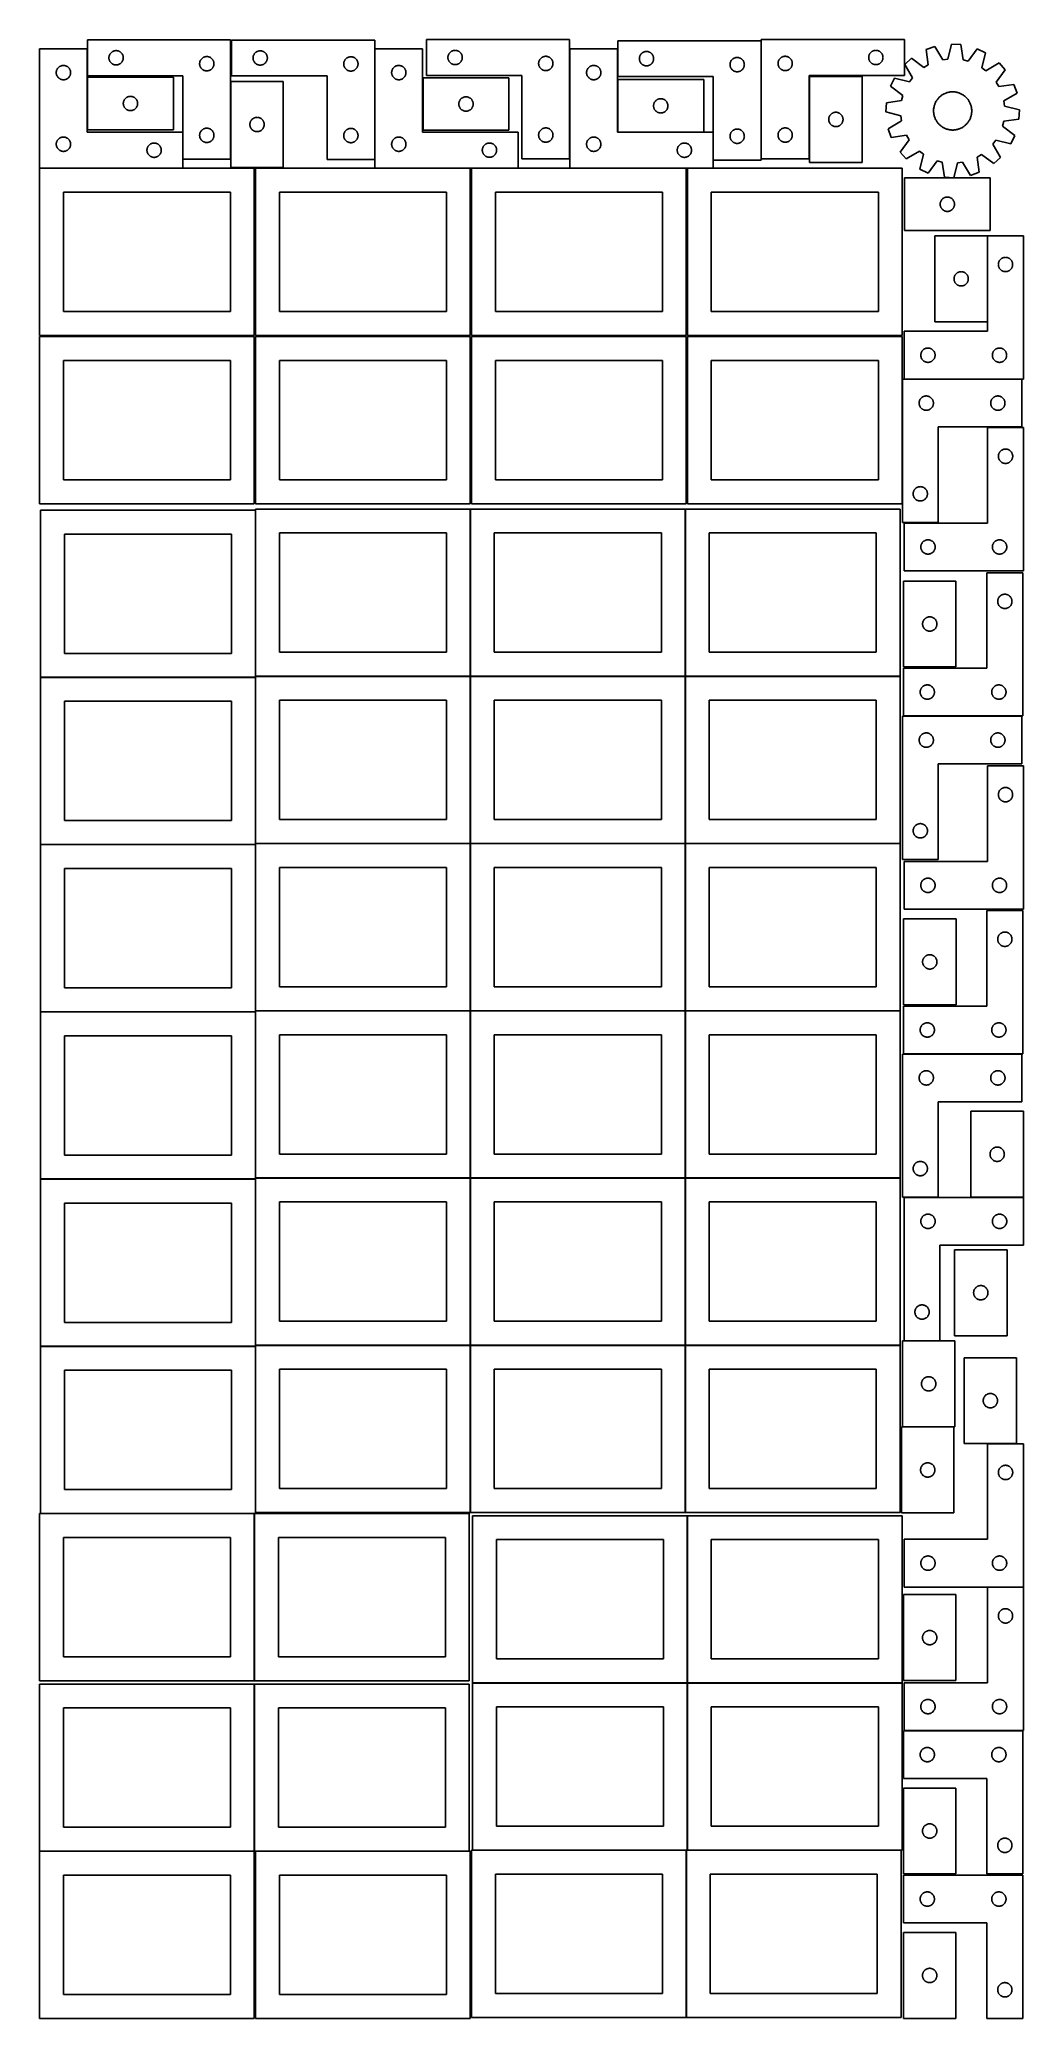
# Model space of a CAD drawing. Header units: millimetres. Extents: x 7 to 1243, y 7 to 2493.
import ezdxf

# ---------------------------------------------------------------- set-up
doc = ezdxf.new("R2010")
doc.units = ezdxf.units.MM
doc.layers.add('COMMON', color=5, linetype='CONTINUOUS', true_color=0x0000ff)
doc.layers.add('CUT', color=7, linetype='CONTINUOUS', true_color=0x000000)

msp = doc.modelspace()

# ---------------------------------------------------------------- linework, layer by layer
at = {"layer": 'COMMON'}
for p, q in [((277.941928, 1902.083869), (277.941928, 1693.404803)), ((548.141929, 1903.404803), (548.141929, 1693.404803)), ((818.34193, 1903.404803), (818.34193, 1693.404803)), ((7.841928, 1691.983868), (277.841928, 1691.983868)), ((277.941928, 1691.883868), (277.941928, 1483.204802)), ((278.041929, 1693.304802), (548.041929, 1693.304802)), ((548.141929, 1693.204802), (548.141929, 1483.204802)), ((548.24193, 1693.304802), (818.24193, 1693.304802)), ((818.34193, 1693.204802), (818.34193, 1483.204802)), ((818.441931, 1693.304802), (1088.441931, 1693.304802)), ((7.841928, 1481.783867), (277.841928, 1481.783867)), ((277.941928, 1481.683867), (277.941928, 1273.004801)), ((278.041929, 1483.104801), (548.041929, 1483.104801)), ((548.141929, 1483.004801), (548.141929, 1273.004801)), ((548.24193, 1483.104801), (818.24193, 1483.104801)), ((818.34193, 1483.004801), (818.34193, 1273.004801)), ((818.441931, 1483.104801), (1088.441931, 1483.104801)), ((7.841928, 1271.583866), (277.841928, 1271.583866)), ((277.941928, 1271.483866), (277.941928, 1062.8048)), ((278.041929, 1272.9048), (548.041929, 1272.9048)), ((548.141929, 1272.8048), (548.141929, 1062.8048)), ((548.24193, 1272.9048), (818.24193, 1272.9048)), ((818.34193, 1272.8048), (818.34193, 1062.8048)), ((818.441931, 1272.9048), (1088.441931, 1272.9048)), ((7.841928, 1061.383865), (277.841928, 1061.383865)), ((277.941928, 1061.283865), (277.941928, 852.604799)), ((278.041929, 1062.704799), (548.041929, 1062.704799)), ((548.141929, 1062.604799), (548.141929, 852.604799)), ((548.24193, 1062.704799), (818.24193, 1062.704799)), ((818.34193, 1062.604799), (818.34193, 852.604799)), ((818.441931, 1062.704799), (1088.441931, 1062.704799)), ((7.841928, 851.183864), (277.841928, 851.183864)), ((277.941928, 851.083864), (277.941928, 642.404798)), ((278.041929, 852.504798), (548.041929, 852.504798)), ((548.141929, 852.404798), (548.141929, 642.404798)), ((548.24193, 852.504798), (818.24193, 852.504798)), ((818.34193, 852.404798), (818.34193, 642.404798)), ((818.441931, 852.504798), (1088.441931, 852.504798)), ((276.520933, 640.983864), (7.841928, 640.983864)), ((276.620933, 640.883863), (276.620933, 430.883863)), ((820.983737, 638.241934), (820.983737, 428.241934)), ((276.620933, 426.720968), (276.620933, 216.720968)), ((820.883737, 428.141934), (550.883737, 428.141934)), ((820.983737, 428.041933), (820.983737, 218.041933)), ((1091.083738, 428.141934), (821.083738, 428.141934)), ((6.520933, 216.620967), (276.520933, 216.620967)), ((278.041929, 216.620967), (546.720934, 216.620967)), ((550.883737, 217.941932), (819.562864, 217.941932)), ((819.662864, 217.841932), (819.662864, 7.841932)), ((821.083738, 217.941932), (1089.762865, 217.941932))]:
    msp.add_line(p, q, dxfattribs=at)
at = {"layer": 'CUT'}
for p, q in [((246.736872, 2493.108221), (66.736872, 2493.108221)), ((66.736872, 2493.108221), (66.736872, 2448.108221)), ((246.736872, 2343.108221), (246.736872, 2493.108221)), ((427.921991, 2492.873602), (247.921991, 2492.873602)), ((247.921991, 2492.873602), (247.921991, 2447.873602)), ((427.921991, 2342.873602), (427.921991, 2492.873602)), ((672.93487, 2493.468573), (492.93487, 2493.468573)), ((492.93487, 2493.468573), (492.93487, 2448.468573)), ((672.93487, 2343.468573), (672.93487, 2493.468573)), ((913.590998, 2491.998602), (733.590998, 2491.998602)), ((733.590998, 2491.998602), (733.590998, 2446.998602)), ((913.590998, 2341.998602), (913.590998, 2491.998602)), ((913.925014, 2493.474673), (1093.925014, 2493.474673)), ((913.925014, 2343.474673), (913.925014, 2493.474673)), ((1093.925014, 2493.474673), (1093.925014, 2448.474673)), ((1153.221407, 2487.794346), (1148.365302, 2469.036396)), ((1164.741154, 2487.177184), (1153.221407, 2487.794346)), ((1167.565329, 2468.007769), (1164.741154, 2487.177184)), ((66.526426, 2481.948794), (6.526426, 2481.948794)), ((6.526426, 2481.948794), (6.526426, 2331.948794)), ((66.526426, 2376.948794), (66.526426, 2481.948794)), ((93.736872, 2470.608221), (93.756142, 2471.196849)), ((93.756142, 2470.019593), (93.736872, 2470.608221)), ((93.756142, 2471.196849), (93.813868, 2471.782957)), ((93.813868, 2469.433486), (93.756142, 2470.019593)), ((93.813868, 2471.782957), (93.909804, 2472.364034)), ((93.909804, 2468.852408), (93.813868, 2469.433486)), ((93.909804, 2472.364034), (94.043539, 2472.937593)), ((94.043539, 2468.27885), (93.909804, 2468.852408)), ((94.043539, 2472.937593), (94.214501, 2473.501176)), ((94.214501, 2467.715266), (94.043539, 2468.27885)), ((94.214501, 2473.501176), (94.421956, 2474.052372)), ((94.421956, 2467.16407), (94.214501, 2467.715266)), ((94.421956, 2474.052372), (94.665017, 2474.58882)), ((94.665017, 2466.627623), (94.421956, 2467.16407)), ((94.665017, 2474.58882), (94.942643, 2475.108221)), ((94.942643, 2466.108221), (94.665017, 2466.627623)), ((94.942643, 2475.108221), (95.253645, 2475.608353)), ((95.253645, 2465.608089), (94.942643, 2466.108221)), ((95.253645, 2475.608353), (95.596692, 2476.087074)), ((95.596692, 2465.129368), (95.253645, 2465.608089)), ((95.596692, 2476.087074), (95.970314, 2476.542334)), ((95.970314, 2464.674109), (95.596692, 2465.129368)), ((95.970314, 2476.542334), (96.372911, 2476.972182)), ((96.372911, 2464.24426), (95.970314, 2464.674109)), ((96.372911, 2476.972182), (96.80276, 2477.37478)), ((96.80276, 2463.841663), (96.372911, 2464.24426)), ((96.80276, 2477.37478), (97.258019, 2477.748401)), ((97.258019, 2463.468041), (96.80276, 2463.841663)), ((97.258019, 2477.748401), (97.73674, 2478.091448)), ((97.73674, 2463.124995), (97.258019, 2463.468041)), ((97.73674, 2478.091448), (98.236872, 2478.40245)), ((98.236872, 2462.813993), (97.73674, 2463.124995)), ((98.236872, 2478.40245), (98.756274, 2478.680076)), ((98.756274, 2462.536367), (98.236872, 2462.813993)), ((98.756274, 2478.680076), (99.292721, 2478.923137)), ((99.292721, 2462.293306), (98.756274, 2462.536367)), ((99.292721, 2478.923137), (99.843917, 2479.130592)), ((99.843917, 2462.08585), (99.292721, 2462.293306)), ((99.843917, 2479.130592), (100.4075, 2479.301554)), ((100.4075, 2461.914889), (99.843917, 2462.08585)), ((100.4075, 2479.301554), (100.981059, 2479.435289)), ((100.981059, 2479.435289), (101.562136, 2479.531225)), ((101.562136, 2479.531225), (102.148244, 2479.588952)), ((102.148244, 2479.588952), (102.736872, 2479.608221)), ((102.736872, 2479.608221), (103.3255, 2479.588952)), ((103.3255, 2479.588952), (103.911608, 2479.531225)), ((103.911608, 2479.531225), (104.492685, 2479.435289)), ((104.492685, 2479.435289), (105.066243, 2479.301554)), ((105.066243, 2479.301554), (105.629827, 2479.130592)), ((105.629827, 2462.08585), (105.066243, 2461.914889)), ((105.629827, 2479.130592), (106.181023, 2478.923137)), ((106.181023, 2462.293306), (105.629827, 2462.08585)), ((106.181023, 2478.923137), (106.71747, 2478.680076)), ((106.71747, 2462.536367), (106.181023, 2462.293306)), ((106.71747, 2478.680076), (107.236872, 2478.40245)), ((107.236872, 2462.813993), (106.71747, 2462.536367)), ((107.236872, 2478.40245), (107.737004, 2478.091448)), ((107.737004, 2463.124995), (107.236872, 2462.813993)), ((107.737004, 2478.091448), (108.215725, 2477.748401)), ((108.215725, 2463.468041), (107.737004, 2463.124995)), ((108.215725, 2477.748401), (108.670984, 2477.37478)), ((108.670984, 2463.841663), (108.215725, 2463.468041)), ((108.670984, 2477.37478), (109.100833, 2476.972182)), ((109.100833, 2464.24426), (108.670984, 2463.841663)), ((109.100833, 2476.972182), (109.50343, 2476.542334)), ((109.50343, 2464.674109), (109.100833, 2464.24426)), ((109.50343, 2476.542334), (109.877052, 2476.087074)), ((109.877052, 2465.129368), (109.50343, 2464.674109)), ((109.877052, 2476.087074), (110.220098, 2475.608353)), ((110.220098, 2465.608089), (109.877052, 2465.129368)), ((110.220098, 2475.608353), (110.5311, 2475.108221)), ((110.5311, 2466.108221), (110.220098, 2465.608089)), ((110.5311, 2475.108221), (110.808727, 2474.58882)), ((110.808727, 2466.627623), (110.5311, 2466.108221)), ((110.808727, 2474.58882), (111.051788, 2474.052372)), ((111.051788, 2467.16407), (110.808727, 2466.627623)), ((111.051788, 2474.052372), (111.259243, 2473.501176)), ((111.259243, 2467.715266), (111.051788, 2467.16407)), ((111.259243, 2473.501176), (111.430204, 2472.937593)), ((111.430204, 2468.27885), (111.259243, 2467.715266)), ((111.430204, 2472.937593), (111.563939, 2472.364034)), ((111.563939, 2468.852408), (111.430204, 2468.27885)), ((111.563939, 2472.364034), (111.659876, 2471.782957)), ((111.659876, 2469.433486), (111.563939, 2468.852408)), ((111.659876, 2471.782957), (111.717602, 2471.196849)), ((111.717602, 2470.019593), (111.659876, 2469.433486)), ((111.717602, 2471.196849), (111.736872, 2470.608221)), ((111.736872, 2470.608221), (111.717602, 2470.019593)), ((207.736872, 2463.108221), (207.756142, 2463.696849)), ((207.756142, 2462.519593), (207.736872, 2463.108221)), ((207.756142, 2463.696849), (207.813868, 2464.282957)), ((207.813868, 2461.933486), (207.756142, 2462.519593)), ((207.813868, 2464.282957), (207.909804, 2464.864034)), ((207.909804, 2464.864034), (208.043539, 2465.437593)), ((208.043539, 2465.437593), (208.214501, 2466.001176)), ((208.214501, 2466.001176), (208.421956, 2466.552372)), ((208.421956, 2466.552372), (208.665017, 2467.08882)), ((208.665017, 2467.08882), (208.942643, 2467.608221)), ((208.942643, 2467.608221), (209.253645, 2468.108353)), ((209.253645, 2468.108353), (209.596692, 2468.587074)), ((209.596692, 2468.587074), (209.970314, 2469.042334)), ((209.970314, 2469.042334), (210.372911, 2469.472182)), ((210.372911, 2469.472182), (210.80276, 2469.87478)), ((210.80276, 2469.87478), (211.258019, 2470.248401)), ((211.258019, 2470.248401), (211.73674, 2470.591448)), ((211.73674, 2470.591448), (212.236872, 2470.90245)), ((212.236872, 2470.90245), (212.756274, 2471.180076)), ((212.756274, 2471.180076), (213.292721, 2471.423137)), ((213.292721, 2471.423137), (213.843917, 2471.630592)), ((213.843917, 2471.630592), (214.4075, 2471.801554)), ((214.4075, 2471.801554), (214.981059, 2471.935289)), ((214.981059, 2471.935289), (215.562136, 2472.031225)), ((215.562136, 2472.031225), (216.148244, 2472.088952)), ((216.148244, 2472.088952), (216.736872, 2472.108221)), ((216.736872, 2472.108221), (217.3255, 2472.088952)), ((217.3255, 2472.088952), (217.911608, 2472.031225)), ((217.911608, 2472.031225), (218.492685, 2471.935289)), ((218.492685, 2471.935289), (219.066243, 2471.801554)), ((219.066243, 2471.801554), (219.629827, 2471.630592)), ((219.629827, 2471.630592), (220.181023, 2471.423137)), ((220.181023, 2471.423137), (220.71747, 2471.180076)), ((220.71747, 2471.180076), (221.236872, 2470.90245)), ((221.236872, 2470.90245), (221.737004, 2470.591448)), ((221.737004, 2470.591448), (222.215725, 2470.248401)), ((222.215725, 2470.248401), (222.670984, 2469.87478)), ((222.670984, 2469.87478), (223.100833, 2469.472182)), ((223.100833, 2469.472182), (223.50343, 2469.042334)), ((223.50343, 2469.042334), (223.877052, 2468.587074)), ((223.877052, 2468.587074), (224.220098, 2468.108353)), ((224.220098, 2468.108353), (224.5311, 2467.608221)), ((224.5311, 2467.608221), (224.808727, 2467.08882)), ((224.808727, 2467.08882), (225.051788, 2466.552372)), ((225.051788, 2466.552372), (225.259243, 2466.001176)), ((225.259243, 2466.001176), (225.430204, 2465.437593)), ((225.430204, 2465.437593), (225.563939, 2464.864034)), ((225.563939, 2464.864034), (225.659876, 2464.282957)), ((225.659876, 2464.282957), (225.717602, 2463.696849)), ((225.717602, 2462.519593), (225.659876, 2461.933486)), ((225.717602, 2463.696849), (225.736872, 2463.108221)), ((225.736872, 2463.108221), (225.717602, 2462.519593)), ((274.921991, 2470.373602), (274.941261, 2470.96223)), ((274.941261, 2469.784974), (274.921991, 2470.373602)), ((274.941261, 2470.96223), (274.998988, 2471.548338)), ((274.998988, 2469.198866), (274.941261, 2469.784974)), ((274.998988, 2471.548338), (275.094924, 2472.129415)), ((275.094924, 2468.617789), (274.998988, 2469.198866)), ((275.094924, 2472.129415), (275.228659, 2472.702974)), ((275.228659, 2468.044231), (275.094924, 2468.617789)), ((275.228659, 2472.702974), (275.39962, 2473.266557)), ((275.39962, 2467.480647), (275.228659, 2468.044231)), ((275.39962, 2473.266557), (275.607076, 2473.817753)), ((275.607076, 2466.929451), (275.39962, 2467.480647)), ((275.607076, 2473.817753), (275.850137, 2474.3542)), ((275.850137, 2466.393004), (275.607076, 2466.929451)), ((275.850137, 2474.3542), (276.127763, 2474.873602)), ((276.127763, 2465.873602), (275.850137, 2466.393004)), ((276.127763, 2474.873602), (276.438765, 2475.373734)), ((276.438765, 2465.37347), (276.127763, 2465.873602)), ((276.438765, 2475.373734), (276.781811, 2475.852455)), ((276.781811, 2464.894749), (276.438765, 2465.37347)), ((276.781811, 2475.852455), (277.155433, 2476.307714)), ((277.155433, 2464.43949), (276.781811, 2464.894749)), ((277.155433, 2476.307714), (277.55803, 2476.737563)), ((277.55803, 2464.009641), (277.155433, 2464.43949)), ((277.55803, 2476.737563), (277.987879, 2477.14016)), ((277.987879, 2463.607044), (277.55803, 2464.009641)), ((277.987879, 2477.14016), (278.443139, 2477.513782)), ((278.443139, 2463.233422), (277.987879, 2463.607044)), ((278.443139, 2477.513782), (278.921859, 2477.856829)), ((278.921859, 2462.890376), (278.443139, 2463.233422)), ((278.921859, 2477.856829), (279.421991, 2478.167831)), ((279.421991, 2462.579374), (278.921859, 2462.890376)), ((279.421991, 2478.167831), (279.941393, 2478.445457)), ((279.941393, 2462.301747), (279.421991, 2462.579374)), ((279.941393, 2478.445457), (280.477841, 2478.688518)), ((280.477841, 2462.058686), (279.941393, 2462.301747)), ((280.477841, 2478.688518), (281.029036, 2478.895973)), ((281.029036, 2478.895973), (281.59262, 2479.066935)), ((281.59262, 2479.066935), (282.166179, 2479.20067)), ((282.166179, 2479.20067), (282.747256, 2479.296606)), ((282.747256, 2479.296606), (283.333363, 2479.354332)), ((283.333363, 2479.354332), (283.921991, 2479.373602)), ((283.921991, 2479.373602), (284.51062, 2479.354332)), ((284.51062, 2479.354332), (285.096727, 2479.296606)), ((285.096727, 2479.296606), (285.677804, 2479.20067)), ((285.677804, 2479.20067), (286.251363, 2479.066935)), ((286.251363, 2479.066935), (286.814947, 2478.895973)), ((286.814947, 2478.895973), (287.366142, 2478.688518)), ((287.366142, 2478.688518), (287.90259, 2478.445457)), ((287.90259, 2462.301747), (287.366142, 2462.058686)), ((287.90259, 2478.445457), (288.421991, 2478.167831)), ((288.421991, 2462.579374), (287.90259, 2462.301747)), ((288.421991, 2478.167831), (288.922124, 2477.856829)), ((288.922124, 2462.890376), (288.421991, 2462.579374)), ((288.922124, 2477.856829), (289.400844, 2477.513782)), ((289.400844, 2463.233422), (288.922124, 2462.890376)), ((289.400844, 2477.513782), (289.856104, 2477.14016)), ((289.856104, 2463.607044), (289.400844, 2463.233422)), ((289.856104, 2477.14016), (290.285953, 2476.737563)), ((290.285953, 2464.009641), (289.856104, 2463.607044)), ((290.285953, 2476.737563), (290.68855, 2476.307714)), ((290.68855, 2464.43949), (290.285953, 2464.009641)), ((290.68855, 2476.307714), (291.062172, 2475.852455)), ((291.062172, 2464.894749), (290.68855, 2464.43949)), ((291.062172, 2475.852455), (291.405218, 2475.373734)), ((291.405218, 2465.37347), (291.062172, 2464.894749)), ((291.405218, 2475.373734), (291.71622, 2474.873602)), ((291.71622, 2465.873602), (291.405218, 2465.37347)), ((291.71622, 2474.873602), (291.993846, 2474.3542)), ((291.993846, 2466.393004), (291.71622, 2465.873602)), ((291.993846, 2474.3542), (292.236907, 2473.817753)), ((292.236907, 2466.929451), (291.993846, 2466.393004)), ((292.236907, 2473.817753), (292.444363, 2473.266557)), ((292.444363, 2467.480647), (292.236907, 2466.929451)), ((292.444363, 2473.266557), (292.615324, 2472.702974)), ((292.615324, 2468.044231), (292.444363, 2467.480647)), ((292.615324, 2472.702974), (292.749059, 2472.129415)), ((292.749059, 2468.617789), (292.615324, 2468.044231)), ((292.749059, 2472.129415), (292.844995, 2471.548338)), ((292.844995, 2469.198866), (292.749059, 2468.617789)), ((292.844995, 2471.548338), (292.902722, 2470.96223)), ((292.902722, 2469.784974), (292.844995, 2469.198866)), ((292.902722, 2470.96223), (292.921991, 2470.373602)), ((292.921991, 2470.373602), (292.902722, 2469.784974)), ((388.921991, 2462.873602), (388.941261, 2463.46223)), ((388.941261, 2462.284974), (388.921991, 2462.873602)), ((388.941261, 2463.46223), (388.998988, 2464.048338)), ((388.998988, 2461.698866), (388.941261, 2462.284974)), ((388.998988, 2464.048338), (389.094924, 2464.629415)), ((389.094924, 2464.629415), (389.228659, 2465.202974)), ((389.228659, 2465.202974), (389.39962, 2465.766557)), ((389.39962, 2465.766557), (389.607076, 2466.317753)), ((389.607076, 2466.317753), (389.850137, 2466.8542)), ((389.850137, 2466.8542), (390.127763, 2467.373602)), ((390.127763, 2467.373602), (390.438765, 2467.873734)), ((390.438765, 2467.873734), (390.781811, 2468.352455)), ((390.781811, 2468.352455), (391.155433, 2468.807714)), ((391.155433, 2468.807714), (391.55803, 2469.237563)), ((391.55803, 2469.237563), (391.987879, 2469.64016)), ((391.987879, 2469.64016), (392.443139, 2470.013782)), ((392.443139, 2470.013782), (392.921859, 2470.356829)), ((392.921859, 2470.356829), (393.421991, 2470.667831)), ((393.421991, 2470.667831), (393.941393, 2470.945457)), ((393.941393, 2470.945457), (394.477841, 2471.188518)), ((394.477841, 2471.188518), (395.029036, 2471.395973)), ((395.029036, 2471.395973), (395.59262, 2471.566935)), ((395.59262, 2471.566935), (396.166179, 2471.70067)), ((396.166179, 2471.70067), (396.747256, 2471.796606)), ((396.747256, 2471.796606), (397.333363, 2471.854332)), ((397.333363, 2471.854332), (397.921991, 2471.873602)), ((397.921991, 2471.873602), (398.51062, 2471.854332)), ((398.51062, 2471.854332), (399.096727, 2471.796606)), ((399.096727, 2471.796606), (399.677804, 2471.70067)), ((399.677804, 2471.70067), (400.251363, 2471.566935)), ((400.251363, 2471.566935), (400.814947, 2471.395973)), ((400.814947, 2471.395973), (401.366142, 2471.188518)), ((401.366142, 2471.188518), (401.90259, 2470.945457)), ((401.90259, 2470.945457), (402.421991, 2470.667831)), ((402.421991, 2470.667831), (402.922124, 2470.356829)), ((402.922124, 2470.356829), (403.400844, 2470.013782)), ((403.400844, 2470.013782), (403.856104, 2469.64016)), ((403.856104, 2469.64016), (404.285953, 2469.237563)), ((404.285953, 2469.237563), (404.68855, 2468.807714)), ((404.68855, 2468.807714), (405.062172, 2468.352455)), ((405.062172, 2468.352455), (405.405218, 2467.873734)), ((405.405218, 2467.873734), (405.71622, 2467.373602)), ((405.71622, 2467.373602), (405.993846, 2466.8542)), ((405.993846, 2466.8542), (406.236907, 2466.317753)), ((406.236907, 2466.317753), (406.444363, 2465.766557)), ((406.444363, 2465.766557), (406.615324, 2465.202974)), ((406.615324, 2465.202974), (406.749059, 2464.629415)), ((406.749059, 2464.629415), (406.844995, 2464.048338)), ((406.844995, 2464.048338), (406.902722, 2463.46223)), ((406.902722, 2462.284974), (406.844995, 2461.698866)), ((406.902722, 2463.46223), (406.921991, 2462.873602)), ((406.921991, 2462.873602), (406.902722, 2462.284974)), ((488.144712, 2481.992251), (428.144712, 2481.992251)), ((428.144712, 2481.992251), (428.144712, 2331.992251)), ((488.144712, 2376.992251), (488.144712, 2481.992251)), ((519.93487, 2470.968573), (519.95414, 2471.557201)), ((519.95414, 2470.379945), (519.93487, 2470.968573)), ((519.95414, 2471.557201), (520.011866, 2472.143309)), ((520.011866, 2469.793837), (519.95414, 2470.379945)), ((520.011866, 2472.143309), (520.107802, 2472.724386)), ((520.107802, 2469.21276), (520.011866, 2469.793837)), ((520.107802, 2472.724386), (520.241537, 2473.297944)), ((520.241537, 2468.639201), (520.107802, 2469.21276)), ((520.241537, 2473.297944), (520.412499, 2473.861528)), ((520.412499, 2468.075618), (520.241537, 2468.639201)), ((520.412499, 2473.861528), (520.619954, 2474.412724)), ((520.619954, 2467.524422), (520.412499, 2468.075618)), ((520.619954, 2474.412724), (520.863015, 2474.949171)), ((520.863015, 2466.987975), (520.619954, 2467.524422)), ((520.863015, 2474.949171), (521.140641, 2475.468573)), ((521.140641, 2466.468573), (520.863015, 2466.987975)), ((521.140641, 2475.468573), (521.451643, 2475.968705)), ((521.451643, 2465.968441), (521.140641, 2466.468573)), ((521.451643, 2475.968705), (521.79469, 2476.447426)), ((521.79469, 2465.48972), (521.451643, 2465.968441)), ((521.79469, 2476.447426), (522.168312, 2476.902685)), ((522.168312, 2465.034461), (521.79469, 2465.48972)), ((522.168312, 2476.902685), (522.570909, 2477.332534)), ((522.570909, 2464.604612), (522.168312, 2465.034461)), ((522.570909, 2477.332534), (523.000758, 2477.735131)), ((523.000758, 2464.202015), (522.570909, 2464.604612)), ((523.000758, 2477.735131), (523.456017, 2478.108753)), ((523.456017, 2463.828393), (523.000758, 2464.202015)), ((523.456017, 2478.108753), (523.934738, 2478.451799)), ((523.934738, 2463.485346), (523.456017, 2463.828393)), ((523.934738, 2478.451799), (524.43487, 2478.762801)), ((524.43487, 2463.174344), (523.934738, 2463.485346)), ((524.43487, 2478.762801), (524.954272, 2479.040428)), ((524.954272, 2462.896718), (524.43487, 2463.174344)), ((524.954272, 2479.040428), (525.490719, 2479.283489)), ((525.490719, 2462.653657), (524.954272, 2462.896718)), ((525.490719, 2479.283489), (526.041915, 2479.490944)), ((526.041915, 2462.446202), (525.490719, 2462.653657)), ((526.041915, 2479.490944), (526.605498, 2479.661905)), ((526.605498, 2462.27524), (526.041915, 2462.446202)), ((526.605498, 2479.661905), (527.179057, 2479.79564)), ((527.179057, 2462.141505), (526.605498, 2462.27524)), ((527.179057, 2479.79564), (527.760134, 2479.891577)), ((527.760134, 2462.045569), (527.179057, 2462.141505)), ((527.760134, 2479.891577), (528.346242, 2479.949303)), ((528.346242, 2479.949303), (528.93487, 2479.968573)), ((528.93487, 2479.968573), (529.523498, 2479.949303)), ((529.523498, 2479.949303), (530.109606, 2479.891577)), ((530.109606, 2479.891577), (530.690683, 2479.79564)), ((530.690683, 2462.141505), (530.109606, 2462.045569)), ((530.690683, 2479.79564), (531.264241, 2479.661905)), ((531.264241, 2462.27524), (530.690683, 2462.141505)), ((531.264241, 2479.661905), (531.827825, 2479.490944)), ((531.827825, 2462.446202), (531.264241, 2462.27524)), ((531.827825, 2479.490944), (532.379021, 2479.283489)), ((532.379021, 2462.653657), (531.827825, 2462.446202)), ((532.379021, 2479.283489), (532.915468, 2479.040428)), ((532.915468, 2462.896718), (532.379021, 2462.653657)), ((532.915468, 2479.040428), (533.43487, 2478.762801)), ((533.43487, 2463.174344), (532.915468, 2462.896718)), ((533.43487, 2478.762801), (533.935002, 2478.451799)), ((533.935002, 2463.485346), (533.43487, 2463.174344)), ((533.935002, 2478.451799), (534.413723, 2478.108753)), ((534.413723, 2463.828393), (533.935002, 2463.485346)), ((534.413723, 2478.108753), (534.868982, 2477.735131)), ((534.868982, 2464.202015), (534.413723, 2463.828393)), ((534.868982, 2477.735131), (535.298831, 2477.332534)), ((535.298831, 2464.604612), (534.868982, 2464.202015)), ((535.298831, 2477.332534), (535.701428, 2476.902685)), ((535.701428, 2465.034461), (535.298831, 2464.604612)), ((535.701428, 2476.902685), (536.07505, 2476.447426)), ((536.07505, 2465.48972), (535.701428, 2465.034461)), ((536.07505, 2476.447426), (536.418096, 2475.968705)), ((536.418096, 2465.968441), (536.07505, 2465.48972)), ((536.418096, 2475.968705), (536.729099, 2475.468573)), ((536.729099, 2466.468573), (536.418096, 2465.968441)), ((536.729099, 2475.468573), (537.006725, 2474.949171)), ((537.006725, 2466.987975), (536.729099, 2466.468573)), ((537.006725, 2474.949171), (537.249786, 2474.412724)), ((537.249786, 2467.524422), (537.006725, 2466.987975)), ((537.249786, 2474.412724), (537.457241, 2473.861528)), ((537.457241, 2468.075618), (537.249786, 2467.524422)), ((537.457241, 2473.861528), (537.628202, 2473.297944)), ((537.628202, 2468.639201), (537.457241, 2468.075618)), ((537.628202, 2473.297944), (537.761937, 2472.724386)), ((537.761937, 2469.21276), (537.628202, 2468.639201)), ((537.761937, 2472.724386), (537.857874, 2472.143309)), ((537.857874, 2469.793837), (537.761937, 2469.21276)), ((537.857874, 2472.143309), (537.9156, 2471.557201)), ((537.9156, 2470.379945), (537.857874, 2469.793837)), ((537.9156, 2471.557201), (537.93487, 2470.968573)), ((537.93487, 2470.968573), (537.9156, 2470.379945)), ((633.93487, 2463.468573), (633.95414, 2464.057201)), ((633.95414, 2462.879945), (633.93487, 2463.468573)), ((633.95414, 2464.057201), (634.011866, 2464.643309)), ((634.011866, 2462.293837), (633.95414, 2462.879945)), ((634.011866, 2464.643309), (634.107802, 2465.224386)), ((634.107802, 2461.71276), (634.011866, 2462.293837)), ((634.107802, 2465.224386), (634.241537, 2465.797944)), ((634.241537, 2465.797944), (634.412499, 2466.361528)), ((634.412499, 2466.361528), (634.619954, 2466.912724)), ((634.619954, 2466.912724), (634.863015, 2467.449171)), ((634.863015, 2467.449171), (635.140641, 2467.968573)), ((635.140641, 2467.968573), (635.451643, 2468.468705)), ((635.451643, 2468.468705), (635.79469, 2468.947426)), ((635.79469, 2468.947426), (636.168312, 2469.402685)), ((636.168312, 2469.402685), (636.570909, 2469.832534)), ((636.570909, 2469.832534), (637.000758, 2470.235131)), ((637.000758, 2470.235131), (637.456017, 2470.608753)), ((637.456017, 2470.608753), (637.934738, 2470.951799)), ((637.934738, 2470.951799), (638.43487, 2471.262801)), ((638.43487, 2471.262801), (638.954272, 2471.540428)), ((638.954272, 2471.540428), (639.490719, 2471.783489)), ((639.490719, 2471.783489), (640.041915, 2471.990944)), ((640.041915, 2471.990944), (640.605498, 2472.161905)), ((640.605498, 2472.161905), (641.179057, 2472.29564)), ((641.179057, 2472.29564), (641.760134, 2472.391577)), ((641.760134, 2472.391577), (642.346242, 2472.449303)), ((642.346242, 2472.449303), (642.93487, 2472.468573)), ((642.93487, 2472.468573), (643.523498, 2472.449303)), ((643.523498, 2472.449303), (644.109606, 2472.391577)), ((644.109606, 2472.391577), (644.690683, 2472.29564)), ((644.690683, 2472.29564), (645.264241, 2472.161905)), ((645.264241, 2472.161905), (645.827825, 2471.990944)), ((645.827825, 2471.990944), (646.379021, 2471.783489)), ((646.379021, 2471.783489), (646.915468, 2471.540428)), ((646.915468, 2471.540428), (647.43487, 2471.262801)), ((647.43487, 2471.262801), (647.935002, 2470.951799)), ((647.935002, 2470.951799), (648.413723, 2470.608753)), ((648.413723, 2470.608753), (648.868982, 2470.235131)), ((648.868982, 2470.235131), (649.298831, 2469.832534)), ((649.298831, 2469.832534), (649.701428, 2469.402685)), ((649.701428, 2469.402685), (650.07505, 2468.947426)), ((650.07505, 2468.947426), (650.418096, 2468.468705)), ((650.418096, 2468.468705), (650.729099, 2467.968573)), ((650.729099, 2467.968573), (651.006725, 2467.449171)), ((651.006725, 2467.449171), (651.249786, 2466.912724)), ((651.249786, 2466.912724), (651.457241, 2466.361528)), ((651.457241, 2466.361528), (651.628202, 2465.797944)), ((651.628202, 2465.797944), (651.761937, 2465.224386)), ((651.761937, 2465.224386), (651.857874, 2464.643309)), ((651.857874, 2462.293837), (651.761937, 2461.71276)), ((651.857874, 2464.643309), (651.9156, 2464.057201)), ((651.9156, 2462.879945), (651.857874, 2462.293837)), ((651.9156, 2464.057201), (651.93487, 2463.468573)), ((651.93487, 2463.468573), (651.9156, 2462.879945)), ((733.238889, 2481.961733), (673.238889, 2481.961733)), ((673.238889, 2481.961733), (673.238889, 2331.961733)), ((733.238889, 2376.961733), (733.238889, 2481.961733)), ((760.590998, 2469.498602), (760.610268, 2470.08723)), ((760.610268, 2468.909974), (760.590998, 2469.498602)), ((760.610268, 2470.08723), (760.667994, 2470.673338)), ((760.667994, 2468.323866), (760.610268, 2468.909974)), ((760.667994, 2470.673338), (760.76393, 2471.254415)), ((760.76393, 2467.742789), (760.667994, 2468.323866)), ((760.76393, 2471.254415), (760.897665, 2471.827974)), ((760.897665, 2467.169231), (760.76393, 2467.742789)), ((760.897665, 2471.827974), (761.068627, 2472.391557)), ((761.068627, 2466.605647), (760.897665, 2467.169231)), ((761.068627, 2472.391557), (761.276082, 2472.942753)), ((761.276082, 2466.054451), (761.068627, 2466.605647)), ((761.276082, 2472.942753), (761.519143, 2473.4792)), ((761.519143, 2465.518004), (761.276082, 2466.054451)), ((761.519143, 2473.4792), (761.796769, 2473.998602)), ((761.796769, 2464.998602), (761.519143, 2465.518004)), ((761.796769, 2473.998602), (762.107771, 2474.498734)), ((762.107771, 2464.49847), (761.796769, 2464.998602)), ((762.107771, 2474.498734), (762.450818, 2474.977455)), ((762.450818, 2464.019749), (762.107771, 2464.49847)), ((762.450818, 2474.977455), (762.82444, 2475.432714)), ((762.82444, 2463.56449), (762.450818, 2464.019749)), ((762.82444, 2475.432714), (763.227037, 2475.862563)), ((763.227037, 2463.134641), (762.82444, 2463.56449)), ((763.227037, 2475.862563), (763.656885, 2476.26516)), ((763.656885, 2462.732044), (763.227037, 2463.134641)), ((763.656885, 2476.26516), (764.112145, 2476.638782)), ((764.112145, 2462.358422), (763.656885, 2462.732044)), ((764.112145, 2476.638782), (764.590866, 2476.981829)), ((764.590866, 2462.015376), (764.112145, 2462.358422)), ((764.590866, 2476.981829), (765.090998, 2477.292831)), ((765.090998, 2477.292831), (765.6104, 2477.570457)), ((765.6104, 2477.570457), (766.146847, 2477.813518)), ((766.146847, 2477.813518), (766.698043, 2478.020973)), ((766.698043, 2478.020973), (767.261626, 2478.191935)), ((767.261626, 2478.191935), (767.835185, 2478.32567)), ((767.835185, 2478.32567), (768.416262, 2478.421606)), ((768.416262, 2478.421606), (769.00237, 2478.479332)), ((769.00237, 2478.479332), (769.590998, 2478.498602)), ((769.590998, 2478.498602), (770.179626, 2478.479332)), ((770.179626, 2478.479332), (770.765734, 2478.421606)), ((770.765734, 2478.421606), (771.346811, 2478.32567)), ((771.346811, 2478.32567), (771.920369, 2478.191935)), ((771.920369, 2478.191935), (772.483953, 2478.020973)), ((772.483953, 2478.020973), (773.035149, 2477.813518)), ((773.035149, 2477.813518), (773.571596, 2477.570457)), ((773.571596, 2477.570457), (774.090998, 2477.292831)), ((774.090998, 2477.292831), (774.59113, 2476.981829)), ((774.59113, 2476.981829), (775.069851, 2476.638782)), ((775.069851, 2462.358422), (774.59113, 2462.015376)), ((775.069851, 2476.638782), (775.52511, 2476.26516)), ((775.52511, 2462.732044), (775.069851, 2462.358422)), ((775.52511, 2476.26516), (775.954959, 2475.862563)), ((775.954959, 2463.134641), (775.52511, 2462.732044)), ((775.954959, 2475.862563), (776.357556, 2475.432714)), ((776.357556, 2463.56449), (775.954959, 2463.134641)), ((776.357556, 2475.432714), (776.731178, 2474.977455)), ((776.731178, 2464.019749), (776.357556, 2463.56449)), ((776.731178, 2474.977455), (777.074224, 2474.498734)), ((777.074224, 2464.49847), (776.731178, 2464.019749)), ((777.074224, 2474.498734), (777.385226, 2473.998602)), ((777.385226, 2464.998602), (777.074224, 2464.49847)), ((777.385226, 2473.998602), (777.662852, 2473.4792)), ((777.662852, 2465.518004), (777.385226, 2464.998602)), ((777.662852, 2473.4792), (777.905914, 2472.942753)), ((777.905914, 2466.054451), (777.662852, 2465.518004)), ((777.905914, 2472.942753), (778.113369, 2472.391557)), ((778.113369, 2466.605647), (777.905914, 2466.054451)), ((778.113369, 2472.391557), (778.28433, 2471.827974)), ((778.28433, 2467.169231), (778.113369, 2466.605647)), ((778.28433, 2471.827974), (778.418065, 2471.254415)), ((778.418065, 2467.742789), (778.28433, 2467.169231)), ((778.418065, 2471.254415), (778.514002, 2470.673338)), ((778.514002, 2468.323866), (778.418065, 2467.742789)), ((778.514002, 2470.673338), (778.571728, 2470.08723)), ((778.571728, 2468.909974), (778.514002, 2468.323866)), ((778.571728, 2470.08723), (778.590998, 2469.498602)), ((778.590998, 2469.498602), (778.571728, 2468.909974)), ((874.590998, 2461.998602), (874.610268, 2462.58723)), ((874.610268, 2462.58723), (874.667994, 2463.173338)), ((874.667994, 2463.173338), (874.76393, 2463.754415)), ((874.76393, 2463.754415), (874.897665, 2464.327974)), ((874.897665, 2464.327974), (875.068627, 2464.891557)), ((875.068627, 2464.891557), (875.276082, 2465.442753)), ((875.276082, 2465.442753), (875.519143, 2465.9792)), ((875.519143, 2465.9792), (875.796769, 2466.498602)), ((875.796769, 2466.498602), (876.107771, 2466.998734)), ((876.107771, 2466.998734), (876.450818, 2467.477455)), ((876.450818, 2467.477455), (876.82444, 2467.932714)), ((876.82444, 2467.932714), (877.227037, 2468.362563)), ((877.227037, 2468.362563), (877.656885, 2468.76516)), ((877.656885, 2468.76516), (878.112145, 2469.138782)), ((878.112145, 2469.138782), (878.590866, 2469.481829)), ((878.590866, 2469.481829), (879.090998, 2469.792831)), ((879.090998, 2469.792831), (879.6104, 2470.070457)), ((879.6104, 2470.070457), (880.146847, 2470.313518)), ((880.146847, 2470.313518), (880.698043, 2470.520973)), ((880.698043, 2470.520973), (881.261626, 2470.691935)), ((881.261626, 2470.691935), (881.835185, 2470.82567)), ((881.835185, 2470.82567), (882.416262, 2470.921606)), ((882.416262, 2470.921606), (883.00237, 2470.979332)), ((883.00237, 2470.979332), (883.590998, 2470.998602)), ((883.590998, 2470.998602), (884.179626, 2470.979332)), ((884.179626, 2470.979332), (884.765734, 2470.921606)), ((884.765734, 2470.921606), (885.346811, 2470.82567)), ((885.346811, 2470.82567), (885.920369, 2470.691935)), ((885.920369, 2470.691935), (886.483953, 2470.520973)), ((886.483953, 2470.520973), (887.035149, 2470.313518)), ((887.035149, 2470.313518), (887.571596, 2470.070457)), ((887.571596, 2470.070457), (888.090998, 2469.792831)), ((888.090998, 2469.792831), (888.59113, 2469.481829)), ((888.59113, 2469.481829), (889.069851, 2469.138782)), ((889.069851, 2469.138782), (889.52511, 2468.76516)), ((889.52511, 2468.76516), (889.954959, 2468.362563)), ((889.954959, 2468.362563), (890.357556, 2467.932714)), ((890.357556, 2467.932714), (890.731178, 2467.477455)), ((890.731178, 2467.477455), (891.074224, 2466.998734)), ((891.074224, 2466.998734), (891.385226, 2466.498602)), ((891.385226, 2466.498602), (891.662852, 2465.9792)), ((891.662852, 2465.9792), (891.905914, 2465.442753)), ((891.905914, 2465.442753), (892.113369, 2464.891557)), ((892.113369, 2464.891557), (892.28433, 2464.327974)), ((892.28433, 2464.327974), (892.418065, 2463.754415)), ((892.418065, 2463.754415), (892.514002, 2463.173338)), ((892.514002, 2463.173338), (892.571728, 2462.58723)), ((892.571728, 2462.58723), (892.590998, 2461.998602)), ((934.944284, 2464.063301), (934.925014, 2463.474673)), ((934.925014, 2463.474673), (934.944284, 2462.886045)), ((935.002011, 2464.649409), (934.944284, 2464.063301)), ((934.944284, 2462.886045), (935.002011, 2462.299937)), ((935.097947, 2465.230486), (935.002011, 2464.649409)), ((935.002011, 2462.299937), (935.097947, 2461.71886)), ((935.231682, 2465.804044), (935.097947, 2465.230486)), ((935.402643, 2466.367628), (935.231682, 2465.804044)), ((935.610099, 2466.918824), (935.402643, 2466.367628)), ((935.85316, 2467.455271), (935.610099, 2466.918824)), ((936.130786, 2467.974673), (935.85316, 2467.455271)), ((936.441788, 2468.474805), (936.130786, 2467.974673)), ((936.784834, 2468.953526), (936.441788, 2468.474805)), ((937.158456, 2469.408785), (936.784834, 2468.953526)), ((937.561053, 2469.838634), (937.158456, 2469.408785)), ((937.990902, 2470.241231), (937.561053, 2469.838634)), ((938.446162, 2470.614853), (937.990902, 2470.241231)), ((938.924882, 2470.957899), (938.446162, 2470.614853)), ((939.425014, 2471.268901), (938.924882, 2470.957899)), ((939.944416, 2471.546528), (939.425014, 2471.268901)), ((940.480864, 2471.789589), (939.944416, 2471.546528)), ((941.032059, 2471.997044), (940.480864, 2471.789589)), ((941.595643, 2472.168005), (941.032059, 2471.997044)), ((942.169202, 2472.30174), (941.595643, 2472.168005)), ((942.750279, 2472.397677), (942.169202, 2472.30174)), ((943.336386, 2472.455403), (942.750279, 2472.397677)), ((943.925014, 2472.474673), (943.336386, 2472.455403)), ((944.513643, 2472.455403), (943.925014, 2472.474673)), ((945.09975, 2472.397677), (944.513643, 2472.455403)), ((945.680827, 2472.30174), (945.09975, 2472.397677)), ((946.254386, 2472.168005), (945.680827, 2472.30174)), ((946.81797, 2471.997044), (946.254386, 2472.168005)), ((947.369165, 2471.789589), (946.81797, 2471.997044)), ((947.905613, 2471.546528), (947.369165, 2471.789589)), ((948.425014, 2471.268901), (947.905613, 2471.546528)), ((948.925147, 2470.957899), (948.425014, 2471.268901)), ((949.403867, 2470.614853), (948.925147, 2470.957899)), ((949.859127, 2470.241231), (949.403867, 2470.614853)), ((950.288976, 2469.838634), (949.859127, 2470.241231)), ((950.691573, 2469.408785), (950.288976, 2469.838634)), ((951.065195, 2468.953526), (950.691573, 2469.408785)), ((951.408241, 2468.474805), (951.065195, 2468.953526)), ((951.719243, 2467.974673), (951.408241, 2468.474805)), ((951.996869, 2467.455271), (951.719243, 2467.974673)), ((952.23993, 2466.918824), (951.996869, 2467.455271)), ((952.447386, 2466.367628), (952.23993, 2466.918824)), ((952.618347, 2465.804044), (952.447386, 2466.367628)), ((952.752082, 2465.230486), (952.618347, 2465.804044)), ((952.848018, 2464.649409), (952.752082, 2465.230486)), ((952.752082, 2461.71886), (952.848018, 2462.299937)), ((952.905745, 2464.063301), (952.848018, 2464.649409)), ((952.848018, 2462.299937), (952.905745, 2462.886045)), ((952.925014, 2463.474673), (952.905745, 2464.063301)), ((952.905745, 2462.886045), (952.925014, 2463.474673)), ((1048.944284, 2471.563301), (1048.925014, 2470.974673)), ((1048.925014, 2470.974673), (1048.944284, 2470.386045)), ((1049.002011, 2472.149409), (1048.944284, 2471.563301)), ((1048.944284, 2470.386045), (1049.002011, 2469.799937)), ((1049.097947, 2472.730486), (1049.002011, 2472.149409)), ((1049.002011, 2469.799937), (1049.097947, 2469.21886)), ((1049.231682, 2473.304044), (1049.097947, 2472.730486)), ((1049.097947, 2469.21886), (1049.231682, 2468.645301)), ((1049.402643, 2473.867628), (1049.231682, 2473.304044)), ((1049.231682, 2468.645301), (1049.402643, 2468.081718)), ((1049.610099, 2474.418824), (1049.402643, 2473.867628)), ((1049.402643, 2468.081718), (1049.610099, 2467.530522)), ((1049.85316, 2474.955271), (1049.610099, 2474.418824)), ((1049.610099, 2467.530522), (1049.85316, 2466.994075)), ((1050.130786, 2475.474673), (1049.85316, 2474.955271)), ((1049.85316, 2466.994075), (1050.130786, 2466.474673)), ((1050.441788, 2475.974805), (1050.130786, 2475.474673)), ((1050.130786, 2466.474673), (1050.441788, 2465.974541)), ((1050.784834, 2476.453526), (1050.441788, 2475.974805)), ((1050.441788, 2465.974541), (1050.784834, 2465.49582)), ((1051.158456, 2476.908785), (1050.784834, 2476.453526)), ((1050.784834, 2465.49582), (1051.158456, 2465.04056)), ((1051.561053, 2477.338634), (1051.158456, 2476.908785)), ((1051.158456, 2465.04056), (1051.561053, 2464.610712)), ((1051.990902, 2477.741231), (1051.561053, 2477.338634)), ((1051.561053, 2464.610712), (1051.990902, 2464.208115)), ((1052.446162, 2478.114853), (1051.990902, 2477.741231)), ((1051.990902, 2464.208115), (1052.446162, 2463.834493)), ((1052.924882, 2478.457899), (1052.446162, 2478.114853)), ((1052.446162, 2463.834493), (1052.924882, 2463.491446)), ((1053.425014, 2478.768901), (1052.924882, 2478.457899)), ((1052.924882, 2463.491446), (1053.425014, 2463.180444)), ((1053.944416, 2479.046528), (1053.425014, 2478.768901)), ((1053.425014, 2463.180444), (1053.944416, 2462.902818)), ((1054.480864, 2479.289589), (1053.944416, 2479.046528)), ((1053.944416, 2462.902818), (1054.480864, 2462.659757)), ((1055.032059, 2479.497044), (1054.480864, 2479.289589)), ((1054.480864, 2462.659757), (1055.032059, 2462.452302)), ((1055.595643, 2479.668005), (1055.032059, 2479.497044)), ((1055.032059, 2462.452302), (1055.595643, 2462.28134)), ((1056.169202, 2479.80174), (1055.595643, 2479.668005)), ((1055.595643, 2462.28134), (1056.169202, 2462.147605)), ((1056.750279, 2479.897677), (1056.169202, 2479.80174)), ((1056.169202, 2462.147605), (1056.750279, 2462.051669)), ((1057.336386, 2479.955403), (1056.750279, 2479.897677)), ((1057.925014, 2479.974673), (1057.336386, 2479.955403)), ((1058.513643, 2479.955403), (1057.925014, 2479.974673)), ((1059.09975, 2479.897677), (1058.513643, 2479.955403)), ((1059.680827, 2479.80174), (1059.09975, 2479.897677)), ((1059.09975, 2462.051669), (1059.680827, 2462.147605)), ((1060.254386, 2479.668005), (1059.680827, 2479.80174)), ((1059.680827, 2462.147605), (1060.254386, 2462.28134)), ((1060.81797, 2479.497044), (1060.254386, 2479.668005)), ((1060.254386, 2462.28134), (1060.81797, 2462.452302)), ((1061.369165, 2479.289589), (1060.81797, 2479.497044)), ((1060.81797, 2462.452302), (1061.369165, 2462.659757)), ((1061.905613, 2479.046528), (1061.369165, 2479.289589)), ((1061.369165, 2462.659757), (1061.905613, 2462.902818)), ((1062.425014, 2478.768901), (1061.905613, 2479.046528)), ((1061.905613, 2462.902818), (1062.425014, 2463.180444)), ((1062.925147, 2478.457899), (1062.425014, 2478.768901)), ((1062.425014, 2463.180444), (1062.925147, 2463.491446)), ((1063.403867, 2478.114853), (1062.925147, 2478.457899)), ((1062.925147, 2463.491446), (1063.403867, 2463.834493)), ((1063.859127, 2477.741231), (1063.403867, 2478.114853)), ((1063.403867, 2463.834493), (1063.859127, 2464.208115)), ((1064.288976, 2477.338634), (1063.859127, 2477.741231)), ((1063.859127, 2464.208115), (1064.288976, 2464.610712)), ((1064.691573, 2476.908785), (1064.288976, 2477.338634)), ((1064.288976, 2464.610712), (1064.691573, 2465.04056)), ((1065.065195, 2476.453526), (1064.691573, 2476.908785)), ((1064.691573, 2465.04056), (1065.065195, 2465.49582)), ((1065.408241, 2475.974805), (1065.065195, 2476.453526)), ((1065.065195, 2465.49582), (1065.408241, 2465.974541)), ((1065.719243, 2475.474673), (1065.408241, 2475.974805)), ((1065.408241, 2465.974541), (1065.719243, 2466.474673)), ((1065.996869, 2474.955271), (1065.719243, 2475.474673)), ((1065.719243, 2466.474673), (1065.996869, 2466.994075)), ((1066.23993, 2474.418824), (1065.996869, 2474.955271)), ((1065.996869, 2466.994075), (1066.23993, 2467.530522)), ((1066.447386, 2473.867628), (1066.23993, 2474.418824)), ((1066.23993, 2467.530522), (1066.447386, 2468.081718)), ((1066.618347, 2473.304044), (1066.447386, 2473.867628)), ((1066.447386, 2468.081718), (1066.618347, 2468.645301)), ((1066.752082, 2472.730486), (1066.618347, 2473.304044)), ((1066.618347, 2468.645301), (1066.752082, 2469.21886)), ((1066.848018, 2472.149409), (1066.752082, 2472.730486)), ((1066.752082, 2469.21886), (1066.848018, 2469.799937)), ((1066.905745, 2471.563301), (1066.848018, 2472.149409)), ((1066.848018, 2469.799937), (1066.905745, 2470.386045)), ((1066.925014, 2470.974673), (1066.905745, 2471.563301)), ((1066.905745, 2470.386045), (1066.925014, 2470.974673)), ((1102.787322, 2470.000693), (1094.205232, 2462.291401)), ((1094.205232, 2462.291401), (1104.03532, 2445.593743)), ((1118.339139, 2458.442864), (1102.787322, 2470.000693)), ((1132.05593, 2484.75063), (1121.176894, 2480.912397)), ((1121.176894, 2480.912397), (1123.868795, 2461.72396)), ((1142.000945, 2468.121166), (1132.05593, 2484.75063)), ((1148.365302, 2469.036396), (1142.000945, 2468.121166)), ((1173.795472, 2466.417798), (1167.565329, 2468.007769)), ((1185.460284, 2481.889533), (1173.795472, 2466.417798)), ((1195.866966, 2476.910933), (1185.460284, 2481.889533)), ((1191.140346, 2458.119939), (1195.866966, 2476.910933)), ((1212.985449, 2464.096913), (1196.287792, 2454.266824)), ((1220.694742, 2455.514822), (1212.985449, 2464.096913)), ((27.526426, 2451.948794), (27.545695, 2452.537422)), ((27.545695, 2451.360166), (27.526426, 2451.948794)), ((27.545695, 2452.537422), (27.603422, 2453.12353)), ((27.603422, 2450.774058), (27.545695, 2451.360166)), ((27.603422, 2453.12353), (27.699358, 2453.704607)), ((27.699358, 2450.192981), (27.603422, 2450.774058)), ((27.699358, 2453.704607), (27.833093, 2454.278165)), ((27.833093, 2449.619423), (27.699358, 2450.192981)), ((27.833093, 2454.278165), (28.004055, 2454.841749)), ((28.004055, 2449.055839), (27.833093, 2449.619423)), ((28.004055, 2454.841749), (28.21151, 2455.392945)), ((28.21151, 2448.504643), (28.004055, 2449.055839)), ((28.21151, 2455.392945), (28.454571, 2455.929392)), ((28.454571, 2447.968196), (28.21151, 2448.504643)), ((28.454571, 2455.929392), (28.732197, 2456.448794)), ((28.732197, 2447.448794), (28.454571, 2447.968196)), ((28.732197, 2456.448794), (29.043199, 2456.948926)), ((29.043199, 2446.948662), (28.732197, 2447.448794)), ((29.043199, 2456.948926), (29.386246, 2457.427647)), ((29.386246, 2446.469941), (29.043199, 2446.948662)), ((29.386246, 2457.427647), (29.759867, 2457.882906)), ((29.759867, 2446.014682), (29.386246, 2446.469941)), ((29.759867, 2457.882906), (30.162465, 2458.312755)), ((30.162465, 2445.584833), (29.759867, 2446.014682)), ((30.162465, 2458.312755), (30.592313, 2458.715352)), ((30.592313, 2445.182236), (30.162465, 2445.584833)), ((30.592313, 2458.715352), (31.047573, 2459.088974)), ((31.047573, 2444.808614), (30.592313, 2445.182236)), ((31.047573, 2459.088974), (31.526294, 2459.43202)), ((31.526294, 2444.465567), (31.047573, 2444.808614)), ((31.526294, 2459.43202), (32.026426, 2459.743023)), ((32.026426, 2444.154565), (31.526294, 2444.465567)), ((32.026426, 2459.743023), (32.545827, 2460.020649)), ((32.545827, 2443.876939), (32.026426, 2444.154565)), ((32.545827, 2460.020649), (33.082275, 2460.26371)), ((33.082275, 2443.633878), (32.545827, 2443.876939)), ((33.082275, 2460.26371), (33.633471, 2460.471165)), ((33.633471, 2443.426423), (33.082275, 2443.633878)), ((33.633471, 2460.471165), (34.197054, 2460.642126)), ((34.197054, 2443.255461), (33.633471, 2443.426423)), ((34.197054, 2460.642126), (34.770613, 2460.775861)), ((34.770613, 2443.121726), (34.197054, 2443.255461)), ((34.770613, 2460.775861), (35.35169, 2460.871798)), ((35.35169, 2443.02579), (34.770613, 2443.121726)), ((35.35169, 2460.871798), (35.937798, 2460.929524)), ((35.937798, 2442.968064), (35.35169, 2443.02579)), ((35.937798, 2460.929524), (36.526426, 2460.948794)), ((36.526426, 2442.948794), (35.937798, 2442.968064)), ((36.526426, 2460.948794), (37.115054, 2460.929524)), ((37.115054, 2442.968064), (36.526426, 2442.948794)), ((37.115054, 2460.929524), (37.701161, 2460.871798)), ((37.701161, 2443.02579), (37.115054, 2442.968064)), ((37.701161, 2460.871798), (38.282239, 2460.775861)), ((38.282239, 2443.121726), (37.701161, 2443.02579)), ((38.282239, 2460.775861), (38.855797, 2460.642126)), ((38.855797, 2443.255461), (38.282239, 2443.121726)), ((38.855797, 2460.642126), (39.419381, 2460.471165)), ((39.419381, 2443.426423), (38.855797, 2443.255461)), ((39.419381, 2460.471165), (39.970577, 2460.26371)), ((39.970577, 2443.633878), (39.419381, 2443.426423)), ((39.970577, 2460.26371), (40.507024, 2460.020649)), ((40.507024, 2443.876939), (39.970577, 2443.633878)), ((40.507024, 2460.020649), (41.026426, 2459.743023)), ((41.026426, 2444.154565), (40.507024, 2443.876939)), ((41.026426, 2459.743023), (41.526558, 2459.43202)), ((41.526558, 2444.465567), (41.026426, 2444.154565)), ((41.526558, 2459.43202), (42.005279, 2459.088974)), ((42.005279, 2444.808614), (41.526558, 2444.465567)), ((42.005279, 2459.088974), (42.460538, 2458.715352)), ((42.460538, 2445.182236), (42.005279, 2444.808614)), ((42.460538, 2458.715352), (42.890387, 2458.312755)), ((42.890387, 2445.584833), (42.460538, 2445.182236)), ((42.890387, 2458.312755), (43.292984, 2457.882906)), ((43.292984, 2446.014682), (42.890387, 2445.584833)), ((43.292984, 2457.882906), (43.666606, 2457.427647)), ((43.666606, 2446.469941), (43.292984, 2446.014682)), ((43.666606, 2457.427647), (44.009652, 2456.948926)), ((44.009652, 2446.948662), (43.666606, 2446.469941)), ((44.009652, 2456.948926), (44.320654, 2456.448794)), ((44.320654, 2447.448794), (44.009652, 2446.948662)), ((44.320654, 2456.448794), (44.59828, 2455.929392)), ((44.59828, 2447.968196), (44.320654, 2447.448794)), ((44.59828, 2455.929392), (44.841341, 2455.392945)), ((44.841341, 2448.504643), (44.59828, 2447.968196)), ((44.841341, 2455.392945), (45.048797, 2454.841749)), ((45.048797, 2449.055839), (44.841341, 2448.504643)), ((45.048797, 2454.841749), (45.219758, 2454.278165)), ((45.219758, 2449.619423), (45.048797, 2449.055839)), ((45.219758, 2454.278165), (45.353493, 2453.704607)), ((45.353493, 2450.192981), (45.219758, 2449.619423)), ((45.353493, 2453.704607), (45.449429, 2453.12353)), ((45.449429, 2450.774058), (45.353493, 2450.192981)), ((45.449429, 2453.12353), (45.507156, 2452.537422)), ((45.507156, 2451.360166), (45.449429, 2450.774058)), ((45.507156, 2452.537422), (45.526426, 2451.948794)), ((45.526426, 2451.948794), (45.507156, 2451.360166)), ((66.736872, 2448.108221), (186.736872, 2448.108221)), ((174.806821, 2446.15021), (66.806821, 2446.15021)), ((66.806821, 2446.15021), (66.806821, 2380.15021)), ((100.981059, 2461.781154), (100.4075, 2461.914889)), ((101.562136, 2461.685218), (100.981059, 2461.781154)), ((102.148244, 2461.627491), (101.562136, 2461.685218)), ((102.736872, 2461.608221), (102.148244, 2461.627491)), ((103.3255, 2461.627491), (102.736872, 2461.608221)), ((103.911608, 2461.685218), (103.3255, 2461.627491)), ((104.492685, 2461.781154), (103.911608, 2461.685218)), ((105.066243, 2461.914889), (104.492685, 2461.781154)), ((174.806821, 2380.15021), (174.806821, 2446.15021)), ((186.736872, 2448.108221), (186.736872, 2343.108221)), ((207.909804, 2461.352408), (207.813868, 2461.933486)), ((208.043539, 2460.77885), (207.909804, 2461.352408)), ((208.214501, 2460.215266), (208.043539, 2460.77885)), ((208.421956, 2459.66407), (208.214501, 2460.215266)), ((208.665017, 2459.127623), (208.421956, 2459.66407)), ((208.942643, 2458.608221), (208.665017, 2459.127623)), ((209.253645, 2458.108089), (208.942643, 2458.608221)), ((209.596692, 2457.629368), (209.253645, 2458.108089)), ((209.970314, 2457.174109), (209.596692, 2457.629368)), ((210.372911, 2456.74426), (209.970314, 2457.174109)), ((210.80276, 2456.341663), (210.372911, 2456.74426)), ((211.258019, 2455.968041), (210.80276, 2456.341663)), ((211.73674, 2455.624995), (211.258019, 2455.968041)), ((212.236872, 2455.313993), (211.73674, 2455.624995)), ((212.756274, 2455.036367), (212.236872, 2455.313993)), ((213.292721, 2454.793306), (212.756274, 2455.036367)), ((213.843917, 2454.58585), (213.292721, 2454.793306)), ((214.4075, 2454.414889), (213.843917, 2454.58585)), ((214.981059, 2454.281154), (214.4075, 2454.414889)), ((215.562136, 2454.185218), (214.981059, 2454.281154)), ((216.148244, 2454.127491), (215.562136, 2454.185218)), ((216.736872, 2454.108221), (216.148244, 2454.127491)), ((217.3255, 2454.127491), (216.736872, 2454.108221)), ((217.911608, 2454.185218), (217.3255, 2454.127491)), ((218.492685, 2454.281154), (217.911608, 2454.185218)), ((219.066243, 2454.414889), (218.492685, 2454.281154)), ((219.629827, 2454.58585), (219.066243, 2454.414889)), ((220.181023, 2454.793306), (219.629827, 2454.58585)), ((220.71747, 2455.036367), (220.181023, 2454.793306)), ((221.236872, 2455.313993), (220.71747, 2455.036367)), ((221.737004, 2455.624995), (221.236872, 2455.313993)), ((222.215725, 2455.968041), (221.737004, 2455.624995)), ((222.670984, 2456.341663), (222.215725, 2455.968041)), ((223.100833, 2456.74426), (222.670984, 2456.341663)), ((223.50343, 2457.174109), (223.100833, 2456.74426)), ((223.877052, 2457.629368), (223.50343, 2457.174109)), ((224.220098, 2458.108089), (223.877052, 2457.629368)), ((224.5311, 2458.608221), (224.220098, 2458.108089)), ((224.808727, 2459.127623), (224.5311, 2458.608221)), ((225.051788, 2459.66407), (224.808727, 2459.127623)), ((225.259243, 2460.215266), (225.051788, 2459.66407)), ((225.430204, 2460.77885), (225.259243, 2460.215266)), ((225.563939, 2461.352408), (225.430204, 2460.77885)), ((225.659876, 2461.933486), (225.563939, 2461.352408)), ((246.948967, 2440.754944), (246.948967, 2332.754944)), ((312.948967, 2440.754944), (246.948967, 2440.754944)), ((247.921991, 2447.873602), (367.921991, 2447.873602)), ((281.029036, 2461.851231), (280.477841, 2462.058686)), ((281.59262, 2461.68027), (281.029036, 2461.851231)), ((282.166179, 2461.546535), (281.59262, 2461.68027)), ((282.747256, 2461.450598), (282.166179, 2461.546535)), ((283.333363, 2461.392872), (282.747256, 2461.450598)), ((283.921991, 2461.373602), (283.333363, 2461.392872)), ((284.51062, 2461.392872), (283.921991, 2461.373602)), ((285.096727, 2461.450598), (284.51062, 2461.392872)), ((285.677804, 2461.546535), (285.096727, 2461.450598)), ((286.251363, 2461.68027), (285.677804, 2461.546535)), ((286.814947, 2461.851231), (286.251363, 2461.68027)), ((287.366142, 2462.058686), (286.814947, 2461.851231)), ((312.948967, 2332.754944), (312.948967, 2440.754944)), ((367.921991, 2447.873602), (367.921991, 2342.873602)), ((389.094924, 2461.117789), (388.998988, 2461.698866)), ((389.228659, 2460.544231), (389.094924, 2461.117789)), ((389.39962, 2459.980647), (389.228659, 2460.544231)), ((389.607076, 2459.429451), (389.39962, 2459.980647)), ((389.850137, 2458.893004), (389.607076, 2459.429451)), ((390.127763, 2458.373602), (389.850137, 2458.893004)), ((390.438765, 2457.87347), (390.127763, 2458.373602)), ((390.781811, 2457.394749), (390.438765, 2457.87347)), ((391.155433, 2456.93949), (390.781811, 2457.394749)), ((391.55803, 2456.509641), (391.155433, 2456.93949)), ((391.987879, 2456.107044), (391.55803, 2456.509641)), ((392.443139, 2455.733422), (391.987879, 2456.107044)), ((392.921859, 2455.390376), (392.443139, 2455.733422)), ((393.421991, 2455.079374), (392.921859, 2455.390376)), ((393.941393, 2454.801747), (393.421991, 2455.079374)), ((394.477841, 2454.558686), (393.941393, 2454.801747)), ((395.029036, 2454.351231), (394.477841, 2454.558686)), ((395.59262, 2454.18027), (395.029036, 2454.351231)), ((396.166179, 2454.046535), (395.59262, 2454.18027)), ((396.747256, 2453.950598), (396.166179, 2454.046535)), ((397.333363, 2453.892872), (396.747256, 2453.950598)), ((397.921991, 2453.873602), (397.333363, 2453.892872)), ((398.51062, 2453.892872), (397.921991, 2453.873602)), ((399.096727, 2453.950598), (398.51062, 2453.892872)), ((399.677804, 2454.046535), (399.096727, 2453.950598)), ((400.251363, 2454.18027), (399.677804, 2454.046535)), ((400.814947, 2454.351231), (400.251363, 2454.18027)), ((401.366142, 2454.558686), (400.814947, 2454.351231)), ((401.90259, 2454.801747), (401.366142, 2454.558686)), ((402.421991, 2455.079374), (401.90259, 2454.801747)), ((402.922124, 2455.390376), (402.421991, 2455.079374)), ((403.400844, 2455.733422), (402.922124, 2455.390376)), ((403.856104, 2456.107044), (403.400844, 2455.733422)), ((404.285953, 2456.509641), (403.856104, 2456.107044)), ((404.68855, 2456.93949), (404.285953, 2456.509641)), ((405.062172, 2457.394749), (404.68855, 2456.93949)), ((405.405218, 2457.87347), (405.062172, 2457.394749)), ((405.71622, 2458.373602), (405.405218, 2457.87347)), ((405.993846, 2458.893004), (405.71622, 2458.373602)), ((406.236907, 2459.429451), (405.993846, 2458.893004)), ((406.444363, 2459.980647), (406.236907, 2459.429451)), ((406.615324, 2460.544231), (406.444363, 2459.980647)), ((406.749059, 2461.117789), (406.615324, 2460.544231)), ((406.844995, 2461.698866), (406.749059, 2461.117789)), ((449.144712, 2451.992251), (449.163982, 2452.580879)), ((449.163982, 2451.403623), (449.144712, 2451.992251)), ((449.163982, 2452.580879), (449.221708, 2453.166987)), ((449.221708, 2450.817515), (449.163982, 2451.403623)), ((449.221708, 2453.166987), (449.317644, 2453.748064)), ((449.317644, 2450.236438), (449.221708, 2450.817515)), ((449.317644, 2453.748064), (449.451379, 2454.321622)), ((449.451379, 2449.66288), (449.317644, 2450.236438)), ((449.451379, 2454.321622), (449.622341, 2454.885206)), ((449.622341, 2449.099296), (449.451379, 2449.66288)), ((449.622341, 2454.885206), (449.829796, 2455.436402)), ((449.829796, 2448.5481), (449.622341, 2449.099296)), ((449.829796, 2455.436402), (450.072857, 2455.972849)), ((450.072857, 2448.011653), (449.829796, 2448.5481)), ((450.072857, 2455.972849), (450.350483, 2456.492251)), ((450.350483, 2447.492251), (450.072857, 2448.011653)), ((450.350483, 2456.492251), (450.661485, 2456.992383)), ((450.661485, 2446.992119), (450.350483, 2447.492251)), ((450.661485, 2456.992383), (451.004532, 2457.471104)), ((451.004532, 2446.513398), (450.661485, 2446.992119)), ((451.004532, 2457.471104), (451.378154, 2457.926363)), ((451.378154, 2446.058139), (451.004532, 2446.513398)), ((451.378154, 2457.926363), (451.780751, 2458.356212)), ((451.780751, 2445.62829), (451.378154, 2446.058139)), ((451.780751, 2458.356212), (452.210599, 2458.758809)), ((452.210599, 2445.225693), (451.780751, 2445.62829)), ((452.210599, 2458.758809), (452.665859, 2459.132431)), ((452.665859, 2444.852071), (452.210599, 2445.225693)), ((452.665859, 2459.132431), (453.14458, 2459.475477)), ((453.14458, 2444.509024), (452.665859, 2444.852071)), ((453.14458, 2459.475477), (453.644712, 2459.78648)), ((453.644712, 2444.198022), (453.14458, 2444.509024)), ((453.644712, 2459.78648), (454.164114, 2460.064106)), ((454.164114, 2443.920396), (453.644712, 2444.198022)), ((454.164114, 2460.064106), (454.700561, 2460.307167)), ((454.700561, 2443.677335), (454.164114, 2443.920396)), ((454.700561, 2460.307167), (455.251757, 2460.514622)), ((455.251757, 2443.46988), (454.700561, 2443.677335)), ((455.251757, 2460.514622), (455.81534, 2460.685583)), ((455.81534, 2443.298919), (455.251757, 2443.46988)), ((455.81534, 2460.685583), (456.388899, 2460.819318)), ((456.388899, 2443.165183), (455.81534, 2443.298919)), ((456.388899, 2460.819318), (456.969976, 2460.915255)), ((456.969976, 2443.069247), (456.388899, 2443.165183)), ((456.969976, 2460.915255), (457.556084, 2460.972981)), ((457.556084, 2443.011521), (456.969976, 2443.069247)), ((457.556084, 2460.972981), (458.144712, 2460.992251)), ((458.144712, 2442.992251), (457.556084, 2443.011521)), ((458.144712, 2460.992251), (458.73334, 2460.972981)), ((458.73334, 2443.011521), (458.144712, 2442.992251)), ((458.73334, 2460.972981), (459.319448, 2460.915255)), ((459.319448, 2443.069247), (458.73334, 2443.011521)), ((459.319448, 2460.915255), (459.900525, 2460.819318)), ((459.900525, 2443.165183), (459.319448, 2443.069247)), ((459.900525, 2460.819318), (460.474083, 2460.685583)), ((460.474083, 2443.298919), (459.900525, 2443.165183)), ((460.474083, 2460.685583), (461.037667, 2460.514622)), ((461.037667, 2443.46988), (460.474083, 2443.298919)), ((461.037667, 2460.514622), (461.588863, 2460.307167)), ((461.588863, 2443.677335), (461.037667, 2443.46988)), ((461.588863, 2460.307167), (462.12531, 2460.064106)), ((462.12531, 2443.920396), (461.588863, 2443.677335)), ((462.12531, 2460.064106), (462.644712, 2459.78648)), ((462.644712, 2444.198022), (462.12531, 2443.920396)), ((462.644712, 2459.78648), (463.144844, 2459.475477)), ((463.144844, 2444.509024), (462.644712, 2444.198022)), ((463.144844, 2459.475477), (463.623565, 2459.132431)), ((463.623565, 2444.852071), (463.144844, 2444.509024)), ((463.623565, 2459.132431), (464.078824, 2458.758809)), ((464.078824, 2445.225693), (463.623565, 2444.852071)), ((464.078824, 2458.758809), (464.508673, 2458.356212)), ((464.508673, 2445.62829), (464.078824, 2445.225693)), ((464.508673, 2458.356212), (464.91127, 2457.926363)), ((464.91127, 2446.058139), (464.508673, 2445.62829)), ((464.91127, 2457.926363), (465.284892, 2457.471104)), ((465.284892, 2446.513398), (464.91127, 2446.058139)), ((465.284892, 2457.471104), (465.627938, 2456.992383)), ((465.627938, 2446.992119), (465.284892, 2446.513398)), ((465.627938, 2456.992383), (465.93894, 2456.492251)), ((465.93894, 2447.492251), (465.627938, 2446.992119)), ((465.93894, 2456.492251), (466.216567, 2455.972849)), ((466.216567, 2448.011653), (465.93894, 2447.492251)), ((466.216567, 2455.972849), (466.459628, 2455.436402)), ((466.459628, 2448.5481), (466.216567, 2448.011653)), ((466.459628, 2455.436402), (466.667083, 2454.885206)), ((466.667083, 2449.099296), (466.459628, 2448.5481)), ((466.667083, 2454.885206), (466.838044, 2454.321622)), ((466.838044, 2449.66288), (466.667083, 2449.099296)), ((466.838044, 2454.321622), (466.971779, 2453.748064)), ((466.971779, 2450.236438), (466.838044, 2449.66288)), ((466.971779, 2453.748064), (467.067716, 2453.166987)), ((467.067716, 2450.817515), (466.971779, 2450.236438)), ((467.067716, 2453.166987), (467.125442, 2452.580879)), ((467.125442, 2451.403623), (467.067716, 2450.817515)), ((467.125442, 2452.580879), (467.144712, 2451.992251)), ((467.144712, 2451.992251), (467.125442, 2451.403623)), ((596.646236, 2445.511053), (488.646236, 2445.511053)), ((488.646236, 2445.511053), (488.646236, 2379.511053)), ((492.93487, 2448.468573), (612.93487, 2448.468573)), ((528.346242, 2461.987843), (527.760134, 2462.045569)), ((528.93487, 2461.968573), (528.346242, 2461.987843)), ((529.523498, 2461.987843), (528.93487, 2461.968573)), ((530.109606, 2462.045569), (529.523498, 2461.987843)), ((596.646236, 2379.511053), (596.646236, 2445.511053)), ((612.93487, 2448.468573), (612.93487, 2343.468573)), ((634.241537, 2461.139201), (634.107802, 2461.71276)), ((634.412499, 2460.575618), (634.241537, 2461.139201)), ((634.619954, 2460.024422), (634.412499, 2460.575618)), ((634.863015, 2459.487975), (634.619954, 2460.024422)), ((635.140641, 2458.968573), (634.863015, 2459.487975)), ((635.451643, 2458.468441), (635.140641, 2458.968573)), ((635.79469, 2457.98972), (635.451643, 2458.468441)), ((636.168312, 2457.534461), (635.79469, 2457.98972)), ((636.570909, 2457.104612), (636.168312, 2457.534461)), ((637.000758, 2456.702015), (636.570909, 2457.104612)), ((637.456017, 2456.328393), (637.000758, 2456.702015)), ((637.934738, 2455.985346), (637.456017, 2456.328393)), ((638.43487, 2455.674344), (637.934738, 2455.985346)), ((638.954272, 2455.396718), (638.43487, 2455.674344)), ((639.490719, 2455.153657), (638.954272, 2455.396718)), ((640.041915, 2454.946202), (639.490719, 2455.153657)), ((640.605498, 2454.77524), (640.041915, 2454.946202)), ((641.179057, 2454.641505), (640.605498, 2454.77524)), ((641.760134, 2454.545569), (641.179057, 2454.641505)), ((642.346242, 2454.487843), (641.760134, 2454.545569)), ((642.93487, 2454.468573), (642.346242, 2454.487843)), ((643.523498, 2454.487843), (642.93487, 2454.468573)), ((644.109606, 2454.545569), (643.523498, 2454.487843)), ((644.690683, 2454.641505), (644.109606, 2454.545569)), ((645.264241, 2454.77524), (644.690683, 2454.641505)), ((645.827825, 2454.946202), (645.264241, 2454.77524)), ((646.379021, 2455.153657), (645.827825, 2454.946202)), ((646.915468, 2455.396718), (646.379021, 2455.153657)), ((647.43487, 2455.674344), (646.915468, 2455.396718)), ((647.935002, 2455.985346), (647.43487, 2455.674344)), ((648.413723, 2456.328393), (647.935002, 2455.985346)), ((648.868982, 2456.702015), (648.413723, 2456.328393)), ((649.298831, 2457.104612), (648.868982, 2456.702015)), ((649.701428, 2457.534461), (649.298831, 2457.104612)), ((650.07505, 2457.98972), (649.701428, 2457.534461)), ((650.418096, 2458.468441), (650.07505, 2457.98972)), ((650.729099, 2458.968573), (650.418096, 2458.468441)), ((651.006725, 2459.487975), (650.729099, 2458.968573)), ((651.249786, 2460.024422), (651.006725, 2459.487975)), ((651.457241, 2460.575618), (651.249786, 2460.024422)), ((651.628202, 2461.139201), (651.457241, 2460.575618)), ((651.761937, 2461.71276), (651.628202, 2461.139201)), ((694.238889, 2451.961733), (694.258159, 2452.550362)), ((694.258159, 2451.373105), (694.238889, 2451.961733)), ((694.258159, 2452.550362), (694.315885, 2453.136469)), ((694.315885, 2450.786998), (694.258159, 2451.373105)), ((694.315885, 2453.136469), (694.411822, 2453.717546)), ((694.411822, 2450.20592), (694.315885, 2450.786998)), ((694.411822, 2453.717546), (694.545557, 2454.291105)), ((694.545557, 2449.632362), (694.411822, 2450.20592)), ((694.545557, 2454.291105), (694.716518, 2454.854689)), ((694.716518, 2449.068778), (694.545557, 2449.632362)), ((694.716518, 2454.854689), (694.923973, 2455.405884)), ((694.923973, 2448.517582), (694.716518, 2449.068778)), ((694.923973, 2455.405884), (695.167034, 2455.942332)), ((695.167034, 2447.981135), (694.923973, 2448.517582)), ((695.167034, 2455.942332), (695.44466, 2456.461733)), ((695.44466, 2447.461733), (695.167034, 2447.981135)), ((695.44466, 2456.461733), (695.755663, 2456.961865)), ((695.755663, 2446.961601), (695.44466, 2447.461733)), ((695.755663, 2456.961865), (696.098709, 2457.440586)), ((696.098709, 2446.482881), (695.755663, 2446.961601)), ((696.098709, 2457.440586), (696.472331, 2457.895846)), ((696.472331, 2446.027621), (696.098709, 2446.482881)), ((696.472331, 2457.895846), (696.874928, 2458.325694)), ((696.874928, 2445.597772), (696.472331, 2446.027621)), ((696.874928, 2458.325694), (697.304777, 2458.728292)), ((697.304777, 2445.195175), (696.874928, 2445.597772)), ((697.304777, 2458.728292), (697.760036, 2459.101913)), ((697.760036, 2444.821553), (697.304777, 2445.195175)), ((697.760036, 2459.101913), (698.238757, 2459.44496)), ((698.238757, 2444.478507), (697.760036, 2444.821553)), ((698.238757, 2459.44496), (698.738889, 2459.755962)), ((698.738889, 2444.167505), (698.238757, 2444.478507)), ((698.738889, 2459.755962), (699.258291, 2460.033588)), ((699.258291, 2443.889879), (698.738889, 2444.167505)), ((699.258291, 2460.033588), (699.794738, 2460.276649)), ((699.794738, 2443.646818), (699.258291, 2443.889879)), ((699.794738, 2460.276649), (700.345934, 2460.484105)), ((700.345934, 2443.439362), (699.794738, 2443.646818)), ((700.345934, 2460.484105), (700.909518, 2460.655066)), ((700.909518, 2443.268401), (700.345934, 2443.439362)), ((700.909518, 2460.655066), (701.483076, 2460.788801)), ((701.483076, 2443.134666), (700.909518, 2443.268401)), ((701.483076, 2460.788801), (702.064153, 2460.884737)), ((702.064153, 2443.03873), (701.483076, 2443.134666)), ((702.064153, 2460.884737), (702.650261, 2460.942464)), ((702.650261, 2442.981003), (702.064153, 2443.03873)), ((702.650261, 2460.942464), (703.238889, 2460.961733)), ((703.238889, 2442.961733), (702.650261, 2442.981003)), ((703.238889, 2460.961733), (703.827517, 2460.942464)), ((703.827517, 2442.981003), (703.238889, 2442.961733)), ((703.827517, 2460.942464), (704.413625, 2460.884737)), ((704.413625, 2443.03873), (703.827517, 2442.981003)), ((704.413625, 2460.884737), (704.994702, 2460.788801)), ((704.994702, 2443.134666), (704.413625, 2443.03873)), ((704.994702, 2460.788801), (705.56826, 2460.655066)), ((705.56826, 2443.268401), (704.994702, 2443.134666)), ((705.56826, 2460.655066), (706.131844, 2460.484105)), ((706.131844, 2443.439362), (705.56826, 2443.268401)), ((706.131844, 2460.484105), (706.68304, 2460.276649)), ((706.68304, 2443.646818), (706.131844, 2443.439362)), ((706.68304, 2460.276649), (707.219487, 2460.033588)), ((707.219487, 2443.889879), (706.68304, 2443.646818)), ((707.219487, 2460.033588), (707.738889, 2459.755962)), ((707.738889, 2444.167505), (707.219487, 2443.889879)), ((707.738889, 2459.755962), (708.239021, 2459.44496)), ((708.239021, 2444.478507), (707.738889, 2444.167505)), ((708.239021, 2459.44496), (708.717742, 2459.101913)), ((708.717742, 2444.821553), (708.239021, 2444.478507)), ((708.717742, 2459.101913), (709.173001, 2458.728292)), ((709.173001, 2445.195175), (708.717742, 2444.821553)), ((709.173001, 2458.728292), (709.60285, 2458.325694)), ((709.60285, 2445.597772), (709.173001, 2445.195175)), ((709.60285, 2458.325694), (710.005447, 2457.895846)), ((710.005447, 2446.027621), (709.60285, 2445.597772)), ((710.005447, 2457.895846), (710.379069, 2457.440586)), ((710.379069, 2446.482881), (710.005447, 2446.027621)), ((710.379069, 2457.440586), (710.722116, 2456.961865)), ((710.722116, 2446.961601), (710.379069, 2446.482881)), ((710.722116, 2456.961865), (711.033118, 2456.461733)), ((711.033118, 2447.461733), (710.722116, 2446.961601)), ((711.033118, 2456.461733), (711.310744, 2455.942332)), ((711.310744, 2447.981135), (711.033118, 2447.461733)), ((711.310744, 2455.942332), (711.553805, 2455.405884)), ((711.553805, 2448.517582), (711.310744, 2447.981135)), ((711.553805, 2455.405884), (711.76126, 2454.854689)), ((711.76126, 2449.068778), (711.553805, 2448.517582)), ((711.76126, 2454.854689), (711.932222, 2454.291105)), ((711.932222, 2449.632362), (711.76126, 2449.068778)), ((711.932222, 2454.291105), (712.065957, 2453.717546)), ((712.065957, 2450.20592), (711.932222, 2449.632362)), ((712.065957, 2453.717546), (712.161893, 2453.136469)), ((712.161893, 2450.786998), (712.065957, 2450.20592)), ((712.161893, 2453.136469), (712.219619, 2452.550362)), ((712.219619, 2451.373105), (712.161893, 2450.786998)), ((712.219619, 2452.550362), (712.238889, 2451.961733)), ((712.238889, 2451.961733), (712.219619, 2451.373105)), ((841.464717, 2443.191717), (733.464717, 2443.191717)), ((733.464717, 2443.191717), (733.464717, 2377.191717)), ((733.590998, 2446.998602), (853.590998, 2446.998602)), ((765.090998, 2461.704374), (764.590866, 2462.015376)), ((765.6104, 2461.426747), (765.090998, 2461.704374)), ((766.146847, 2461.183686), (765.6104, 2461.426747)), ((766.698043, 2460.976231), (766.146847, 2461.183686)), ((767.261626, 2460.80527), (766.698043, 2460.976231)), ((767.835185, 2460.671535), (767.261626, 2460.80527)), ((768.416262, 2460.575598), (767.835185, 2460.671535)), ((769.00237, 2460.517872), (768.416262, 2460.575598)), ((769.590998, 2460.498602), (769.00237, 2460.517872)), ((770.179626, 2460.517872), (769.590998, 2460.498602)), ((770.765734, 2460.575598), (770.179626, 2460.517872)), ((771.346811, 2460.671535), (770.765734, 2460.575598)), ((771.920369, 2460.80527), (771.346811, 2460.671535)), ((772.483953, 2460.976231), (771.920369, 2460.80527)), ((773.035149, 2461.183686), (772.483953, 2460.976231)), ((773.571596, 2461.426747), (773.035149, 2461.183686)), ((774.090998, 2461.704374), (773.571596, 2461.426747)), ((774.59113, 2462.015376), (774.090998, 2461.704374)), ((841.464717, 2377.191717), (841.464717, 2443.191717)), ((853.590998, 2446.998602), (853.590998, 2341.998602)), ((874.610268, 2461.409974), (874.590998, 2461.998602)), ((874.667994, 2460.823866), (874.610268, 2461.409974)), ((874.76393, 2460.242789), (874.667994, 2460.823866)), ((874.897665, 2459.669231), (874.76393, 2460.242789)), ((875.068627, 2459.105647), (874.897665, 2459.669231)), ((875.276082, 2458.554451), (875.068627, 2459.105647)), ((875.519143, 2458.018004), (875.276082, 2458.554451)), ((875.796769, 2457.498602), (875.519143, 2458.018004)), ((876.107771, 2456.99847), (875.796769, 2457.498602)), ((876.450818, 2456.519749), (876.107771, 2456.99847)), ((876.82444, 2456.06449), (876.450818, 2456.519749)), ((877.227037, 2455.634641), (876.82444, 2456.06449)), ((877.656885, 2455.232044), (877.227037, 2455.634641)), ((878.112145, 2454.858422), (877.656885, 2455.232044)), ((878.590866, 2454.515376), (878.112145, 2454.858422)), ((879.090998, 2454.204374), (878.590866, 2454.515376)), ((879.6104, 2453.926747), (879.090998, 2454.204374)), ((880.146847, 2453.683686), (879.6104, 2453.926747)), ((880.698043, 2453.476231), (880.146847, 2453.683686)), ((881.261626, 2453.30527), (880.698043, 2453.476231)), ((881.835185, 2453.171535), (881.261626, 2453.30527)), ((882.416262, 2453.075598), (881.835185, 2453.171535)), ((883.00237, 2453.017872), (882.416262, 2453.075598)), ((883.590998, 2452.998602), (883.00237, 2453.017872)), ((884.179626, 2453.017872), (883.590998, 2452.998602)), ((884.765734, 2453.075598), (884.179626, 2453.017872)), ((885.346811, 2453.171535), (884.765734, 2453.075598)), ((885.920369, 2453.30527), (885.346811, 2453.171535)), ((886.483953, 2453.476231), (885.920369, 2453.30527)), ((887.035149, 2453.683686), (886.483953, 2453.476231)), ((887.571596, 2453.926747), (887.035149, 2453.683686)), ((888.090998, 2454.204374), (887.571596, 2453.926747)), ((888.59113, 2454.515376), (888.090998, 2454.204374)), ((889.069851, 2454.858422), (888.59113, 2454.515376)), ((889.52511, 2455.232044), (889.069851, 2454.858422)), ((889.954959, 2455.634641), (889.52511, 2455.232044)), ((890.357556, 2456.06449), (889.954959, 2455.634641)), ((890.731178, 2456.519749), (890.357556, 2456.06449)), ((891.074224, 2456.99847), (890.731178, 2456.519749)), ((891.385226, 2457.498602), (891.074224, 2456.99847)), ((891.662852, 2458.018004), (891.385226, 2457.498602)), ((891.905914, 2458.554451), (891.662852, 2458.018004)), ((892.113369, 2459.105647), (891.905914, 2458.554451)), ((892.28433, 2459.669231), (892.113369, 2459.105647)), ((892.418065, 2460.242789), (892.28433, 2459.669231)), ((892.514002, 2460.823866), (892.418065, 2460.242789)), ((892.571728, 2461.409974), (892.514002, 2460.823866)), ((892.590998, 2461.998602), (892.571728, 2461.409974)), ((935.097947, 2461.71886), (935.231682, 2461.145301)), ((935.231682, 2461.145301), (935.402643, 2460.581718)), ((935.402643, 2460.581718), (935.610099, 2460.030522)), ((935.610099, 2460.030522), (935.85316, 2459.494075)), ((935.85316, 2459.494075), (936.130786, 2458.974673)), ((936.130786, 2458.974673), (936.441788, 2458.474541)), ((936.441788, 2458.474541), (936.784834, 2457.99582)), ((936.784834, 2457.99582), (937.158456, 2457.54056)), ((937.158456, 2457.54056), (937.561053, 2457.110712)), ((937.561053, 2457.110712), (937.990902, 2456.708115)), ((937.990902, 2456.708115), (938.446162, 2456.334493)), ((938.446162, 2456.334493), (938.924882, 2455.991446)), ((938.924882, 2455.991446), (939.425014, 2455.680444)), ((939.425014, 2455.680444), (939.944416, 2455.402818)), ((939.944416, 2455.402818), (940.480864, 2455.159757)), ((940.480864, 2455.159757), (941.032059, 2454.952302)), ((941.032059, 2454.952302), (941.595643, 2454.78134)), ((941.595643, 2454.78134), (942.169202, 2454.647605)), ((942.169202, 2454.647605), (942.750279, 2454.551669)), ((942.750279, 2454.551669), (943.336386, 2454.493943)), ((943.336386, 2454.493943), (943.925014, 2454.474673)), ((943.925014, 2454.474673), (944.513643, 2454.493943)), ((944.513643, 2454.493943), (945.09975, 2454.551669)), ((945.09975, 2454.551669), (945.680827, 2454.647605)), ((945.680827, 2454.647605), (946.254386, 2454.78134)), ((946.254386, 2454.78134), (946.81797, 2454.952302)), ((946.81797, 2454.952302), (947.369165, 2455.159757)), ((947.369165, 2455.159757), (947.905613, 2455.402818)), ((947.905613, 2455.402818), (948.425014, 2455.680444)), ((948.425014, 2455.680444), (948.925147, 2455.991446)), ((948.925147, 2455.991446), (949.403867, 2456.334493)), ((949.403867, 2456.334493), (949.859127, 2456.708115)), ((949.859127, 2456.708115), (950.288976, 2457.110712)), ((950.288976, 2457.110712), (950.691573, 2457.54056)), ((950.691573, 2457.54056), (951.065195, 2457.99582)), ((951.065195, 2457.99582), (951.408241, 2458.474541)), ((951.408241, 2458.474541), (951.719243, 2458.974673)), ((951.719243, 2458.974673), (951.996869, 2459.494075)), ((951.996869, 2459.494075), (952.23993, 2460.030522)), ((952.23993, 2460.030522), (952.447386, 2460.581718)), ((952.447386, 2460.581718), (952.618347, 2461.145301)), ((952.618347, 2461.145301), (952.752082, 2461.71886)), ((1093.925014, 2448.474673), (973.925014, 2448.474673)), ((973.925014, 2448.474673), (973.925014, 2343.474673)), ((1040.686978, 2447.118717), (974.686978, 2447.118717)), ((974.686978, 2447.118717), (974.686978, 2339.118717)), ((1040.686978, 2339.118717), (1040.686978, 2447.118717)), ((1056.750279, 2462.051669), (1057.336386, 2461.993943)), ((1057.336386, 2461.993943), (1057.925014, 2461.974673)), ((1057.925014, 2461.974673), (1058.513643, 2461.993943)), ((1058.513643, 2461.993943), (1059.09975, 2462.051669)), ((1081.391211, 2445.172917), (1076.412612, 2434.766236)), ((1100.182206, 2440.446297), (1081.391211, 2445.172917)), ((1104.03532, 2445.593743), (1100.182206, 2440.446297)), ((1123.868795, 2461.72396), (1118.339139, 2458.442864)), ((1196.287792, 2454.266824), (1191.140346, 2458.119939)), ((1209.136912, 2439.963006), (1220.694742, 2455.514822)), ((1212.418009, 2434.43335), (1209.136912, 2439.963006)), ((111.806821, 2413.15021), (111.826091, 2413.738838)), ((111.826091, 2412.561582), (111.806821, 2413.15021)), ((111.826091, 2413.738838), (111.883817, 2414.324946)), ((111.883817, 2411.975474), (111.826091, 2412.561582)), ((111.883817, 2414.324946), (111.979753, 2414.906023)), ((111.979753, 2414.906023), (112.113489, 2415.479581)), ((112.113489, 2415.479581), (112.28445, 2416.043165)), ((112.28445, 2416.043165), (112.491905, 2416.594361)), ((112.491905, 2416.594361), (112.734966, 2417.130808)), ((112.734966, 2417.130808), (113.012592, 2417.65021)), ((113.012592, 2417.65021), (113.323594, 2418.150342)), ((113.323594, 2418.150342), (113.666641, 2418.629063)), ((113.666641, 2418.629063), (114.040263, 2419.084322)), ((114.040263, 2419.084322), (114.44286, 2419.514171)), ((114.44286, 2419.514171), (114.872709, 2419.916768)), ((114.872709, 2419.916768), (115.327968, 2420.29039)), ((115.327968, 2420.29039), (115.806689, 2420.633437)), ((115.806689, 2420.633437), (116.306821, 2420.944439)), ((116.306821, 2420.944439), (116.826223, 2421.222065)), ((116.826223, 2421.222065), (117.36267, 2421.465126)), ((117.36267, 2421.465126), (117.913866, 2421.672581)), ((117.913866, 2421.672581), (118.47745, 2421.843542)), ((118.47745, 2421.843542), (119.051008, 2421.977278)), ((119.051008, 2421.977278), (119.632085, 2422.073214)), ((119.632085, 2422.073214), (120.218193, 2422.13094)), ((120.218193, 2422.13094), (120.806821, 2422.15021)), ((120.806821, 2422.15021), (121.395449, 2422.13094)), ((121.395449, 2422.13094), (121.981557, 2422.073214)), ((121.981557, 2422.073214), (122.562634, 2421.977278)), ((122.562634, 2421.977278), (123.136192, 2421.843542)), ((123.136192, 2421.843542), (123.699776, 2421.672581)), ((123.699776, 2421.672581), (124.250972, 2421.465126)), ((124.250972, 2421.465126), (124.787419, 2421.222065)), ((124.787419, 2421.222065), (125.306821, 2420.944439)), ((125.306821, 2420.944439), (125.806953, 2420.633437)), ((125.806953, 2420.633437), (126.285674, 2420.29039)), ((126.285674, 2420.29039), (126.740933, 2419.916768)), ((126.740933, 2419.916768), (127.170782, 2419.514171)), ((127.170782, 2419.514171), (127.573379, 2419.084322)), ((127.573379, 2419.084322), (127.947001, 2418.629063)), ((127.947001, 2418.629063), (128.290047, 2418.150342)), ((128.290047, 2418.150342), (128.60105, 2417.65021)), ((128.60105, 2417.65021), (128.878676, 2417.130808)), ((128.878676, 2417.130808), (129.121737, 2416.594361)), ((129.121737, 2416.594361), (129.329192, 2416.043165)), ((129.329192, 2416.043165), (129.500153, 2415.479581)), ((129.500153, 2415.479581), (129.633888, 2414.906023)), ((129.633888, 2414.906023), (129.729825, 2414.324946)), ((129.729825, 2414.324946), (129.787551, 2413.738838)), ((129.787551, 2412.561582), (129.729825, 2411.975474)), ((129.787551, 2413.738838), (129.806821, 2413.15021)), ((129.806821, 2413.15021), (129.787551, 2412.561582)), ((533.646236, 2412.511053), (533.665505, 2413.099681)), ((533.665505, 2411.922425), (533.646236, 2412.511053)), ((533.665505, 2413.099681), (533.723232, 2413.685789)), ((533.723232, 2413.685789), (533.819168, 2414.266866)), ((533.819168, 2414.266866), (533.952903, 2414.840424)), ((533.952903, 2414.840424), (534.123864, 2415.404008)), ((534.123864, 2415.404008), (534.33132, 2415.955204)), ((534.33132, 2415.955204), (534.574381, 2416.491651)), ((534.574381, 2416.491651), (534.852007, 2417.011053)), ((534.852007, 2417.011053), (535.163009, 2417.511185)), ((535.163009, 2417.511185), (535.506056, 2417.989906)), ((535.506056, 2417.989906), (535.879677, 2418.445165)), ((535.879677, 2418.445165), (536.282275, 2418.875014)), ((536.282275, 2418.875014), (536.712123, 2419.277611)), ((536.712123, 2419.277611), (537.167383, 2419.651233)), ((537.167383, 2419.651233), (537.646104, 2419.994279)), ((537.646104, 2419.994279), (538.146236, 2420.305282)), ((538.146236, 2420.305282), (538.665637, 2420.582908)), ((538.665637, 2420.582908), (539.202085, 2420.825969)), ((539.202085, 2420.825969), (539.75328, 2421.033424)), ((539.75328, 2421.033424), (540.316864, 2421.204385)), ((540.316864, 2421.204385), (540.890423, 2421.33812)), ((540.890423, 2421.33812), (541.4715, 2421.434057)), ((541.4715, 2421.434057), (542.057607, 2421.491783)), ((542.057607, 2421.491783), (542.646236, 2421.511053)), ((542.646236, 2421.511053), (543.234864, 2421.491783)), ((543.234864, 2421.491783), (543.820971, 2421.434057)), ((543.820971, 2421.434057), (544.402049, 2421.33812)), ((544.402049, 2421.33812), (544.975607, 2421.204385)), ((544.975607, 2421.204385), (545.539191, 2421.033424)), ((545.539191, 2421.033424), (546.090387, 2420.825969)), ((546.090387, 2420.825969), (546.626834, 2420.582908)), ((546.626834, 2420.582908), (547.146236, 2420.305282)), ((547.146236, 2420.305282), (547.646368, 2419.994279)), ((547.646368, 2419.994279), (548.125088, 2419.651233)), ((548.125088, 2419.651233), (548.580348, 2419.277611)), ((548.580348, 2419.277611), (549.010197, 2418.875014)), ((549.010197, 2418.875014), (549.412794, 2418.445165)), ((549.412794, 2418.445165), (549.786416, 2417.989906)), ((549.786416, 2417.989906), (550.129462, 2417.511185)), ((550.129462, 2417.511185), (550.440464, 2417.011053)), ((550.440464, 2417.011053), (550.71809, 2416.491651)), ((550.71809, 2416.491651), (550.961151, 2415.955204)), ((550.961151, 2415.955204), (551.168607, 2415.404008)), ((551.168607, 2415.404008), (551.339568, 2414.840424)), ((551.339568, 2414.840424), (551.473303, 2414.266866)), ((551.473303, 2414.266866), (551.569239, 2413.685789)), ((551.569239, 2413.685789), (551.626966, 2413.099681)), ((551.626966, 2413.099681), (551.646236, 2412.511053)), ((551.646236, 2412.511053), (551.626966, 2411.922425)), ((778.63765, 2411.94753), (778.771385, 2412.521088)), ((778.771385, 2412.521088), (778.942346, 2413.084672)), ((778.942346, 2413.084672), (779.149801, 2413.635868)), ((779.149801, 2413.635868), (779.392862, 2414.172315)), ((779.392862, 2414.172315), (779.670488, 2414.691717)), ((779.670488, 2414.691717), (779.981491, 2415.191849)), ((779.981491, 2415.191849), (780.324537, 2415.67057)), ((780.324537, 2415.67057), (780.698159, 2416.125829)), ((780.698159, 2416.125829), (781.100756, 2416.555678)), ((781.100756, 2416.555678), (781.530605, 2416.958275)), ((781.530605, 2416.958275), (781.985864, 2417.331897)), ((781.985864, 2417.331897), (782.464585, 2417.674943)), ((782.464585, 2417.674943), (782.964717, 2417.985946)), ((782.964717, 2417.985946), (783.484119, 2418.263572)), ((783.484119, 2418.263572), (784.020566, 2418.506633)), ((784.020566, 2418.506633), (784.571762, 2418.714088)), ((784.571762, 2418.714088), (785.135346, 2418.885049)), ((785.135346, 2418.885049), (785.708904, 2419.018784)), ((785.708904, 2419.018784), (786.289981, 2419.114721)), ((786.289981, 2419.114721), (786.876089, 2419.172447)), ((786.876089, 2419.172447), (787.464717, 2419.191717)), ((787.464717, 2419.191717), (788.053345, 2419.172447)), ((788.053345, 2419.172447), (788.639453, 2419.114721)), ((788.639453, 2419.114721), (789.22053, 2419.018784)), ((789.22053, 2419.018784), (789.794088, 2418.885049)), ((789.794088, 2418.885049), (790.357672, 2418.714088)), ((790.357672, 2418.714088), (790.908868, 2418.506633)), ((790.908868, 2418.506633), (791.445315, 2418.263572)), ((791.445315, 2418.263572), (791.964717, 2417.985946)), ((791.964717, 2417.985946), (792.464849, 2417.674943)), ((792.464849, 2417.674943), (792.94357, 2417.331897)), ((792.94357, 2417.331897), (793.398829, 2416.958275)), ((793.398829, 2416.958275), (793.828678, 2416.555678)), ((793.828678, 2416.555678), (794.231275, 2416.125829)), ((794.231275, 2416.125829), (794.604897, 2415.67057)), ((794.604897, 2415.67057), (794.947944, 2415.191849)), ((794.947944, 2415.191849), (795.258946, 2414.691717)), ((795.258946, 2414.691717), (795.536572, 2414.172315)), ((795.536572, 2414.172315), (795.779633, 2413.635868)), ((795.779633, 2413.635868), (795.987088, 2413.084672)), ((795.987088, 2413.084672), (796.158049, 2412.521088)), ((796.158049, 2412.521088), (796.291785, 2411.94753)), ((1071.124961, 2414.047106), (1070.507799, 2402.527358)), ((1090.294375, 2416.871281), (1071.124961, 2414.047106)), ((1076.412612, 2434.766236), (1091.884347, 2423.101424)), ((1091.884347, 2423.101424), (1090.294375, 2416.871281)), ((1131.900822, 2411.888799), (1132.249393, 2412.803781)), ((1132.249393, 2412.803781), (1132.634995, 2413.703785)), ((1132.634995, 2413.703785), (1133.056986, 2414.587311)), ((1133.056986, 2414.587311), (1133.514663, 2415.45289)), ((1133.514663, 2415.45289), (1134.007266, 2416.299081)), ((1134.007266, 2416.299081), (1134.533973, 2417.124474)), ((1134.533973, 2417.124474), (1135.093908, 2417.927697)), ((1135.093908, 2417.927697), (1135.68614, 2418.707413)), ((1135.68614, 2418.707413), (1136.309683, 2419.462324)), ((1136.309683, 2419.462324), (1136.963498, 2420.191173)), ((1136.963498, 2420.191173), (1137.646498, 2420.892747)), ((1137.646498, 2420.892747), (1138.357546, 2421.565878)), ((1138.357546, 2421.565878), (1139.095458, 2422.209447)), ((1139.095458, 2422.209447), (1139.859006, 2422.822382)), ((1139.859006, 2422.822382), (1140.64692, 2423.403663)), ((1140.64692, 2423.403663), (1141.457887, 2423.952322)), ((1141.457887, 2423.952322), (1142.290559, 2424.467446)), ((1142.290559, 2424.467446), (1143.143549, 2424.948178)), ((1143.143549, 2424.948178), (1144.015437, 2425.393718)), ((1144.015437, 2425.393718), (1144.904773, 2425.803324)), ((1144.904773, 2425.803324), (1145.810076, 2426.176314)), ((1145.810076, 2426.176314), (1146.729839, 2426.512068)), ((1146.729839, 2426.512068), (1147.662532, 2426.810027)), ((1147.662532, 2426.810027), (1148.606602, 2427.069694)), ((1148.606602, 2427.069694), (1149.560478, 2427.290638)), ((1149.560478, 2427.290638), (1150.522572, 2427.472491)), ((1150.522572, 2427.472491), (1151.491282, 2427.61495)), ((1151.491282, 2427.61495), (1152.464998, 2427.717779)), ((1152.464998, 2427.717779), (1153.442097, 2427.780805)), ((1153.442097, 2427.780805), (1154.420954, 2427.803924)), ((1154.420954, 2427.803924), (1155.399939, 2427.787098)), ((1155.399939, 2427.787098), (1156.377423, 2427.730354)), ((1156.377423, 2427.730354), (1157.351779, 2427.633788)), ((1157.351779, 2427.633788), (1158.321386, 2427.497559)), ((1158.321386, 2427.497559), (1159.284629, 2427.321895)), ((1159.284629, 2427.321895), (1160.239905, 2427.107087)), ((1160.239905, 2427.107087), (1161.185625, 2426.853494)), ((1161.185625, 2426.853494), (1162.120214, 2426.561538)), ((1162.120214, 2426.561538), (1163.042117, 2426.231704)), ((1163.042117, 2426.231704), (1163.949799, 2425.864541)), ((1163.949799, 2425.864541), (1164.841749, 2425.46066)), ((1164.841749, 2425.46066), (1165.716484, 2425.020735)), ((1165.716484, 2425.020735), (1166.572546, 2424.545496)), ((1166.572546, 2424.545496), (1167.408512, 2424.035735)), ((1167.408512, 2424.035735), (1168.22299, 2423.492301)), ((1168.22299, 2423.492301), (1169.014624, 2422.916097)), ((1169.014624, 2422.916097), (1169.782097, 2422.308084)), ((1169.782097, 2422.308084), (1170.524131, 2421.669272)), ((1170.524131, 2421.669272), (1171.239492, 2421.000725)), ((1171.239492, 2421.000725), (1171.926988, 2420.303556)), ((1171.926988, 2420.303556), (1172.585475, 2419.578925)), ((1172.585475, 2419.578925), (1173.213857, 2418.828039)), ((1173.213857, 2418.828039), (1173.81109, 2418.052147)), ((1173.81109, 2418.052147), (1174.376177, 2417.25254)), ((1174.376177, 2417.25254), (1174.908179, 2416.430549)), ((1174.908179, 2416.430549), (1175.406211, 2415.587543)), ((1175.406211, 2415.587543), (1175.869444, 2414.724924)), ((1175.869444, 2414.724924), (1176.297105, 2413.844129)), ((1176.297105, 2413.844129), (1176.688485, 2412.946623)), ((1176.688485, 2412.946623), (1177.042931, 2412.0339)), ((1231.606445, 2437.125251), (1212.418009, 2434.43335)), ((1218.815214, 2416.3012), (1235.444679, 2426.246215)), ((1219.730445, 2409.936843), (1218.815214, 2416.3012)), ((1235.444679, 2426.246215), (1231.606445, 2437.125251)), ((111.979753, 2411.394397), (111.883817, 2411.975474)), ((112.113489, 2410.820839), (111.979753, 2411.394397)), ((112.28445, 2410.257255), (112.113489, 2410.820839)), ((112.491905, 2409.706059), (112.28445, 2410.257255)), ((112.734966, 2409.169612), (112.491905, 2409.706059)), ((113.012592, 2408.65021), (112.734966, 2409.169612)), ((113.323594, 2408.150078), (113.012592, 2408.65021)), ((113.666641, 2407.671357), (113.323594, 2408.150078)), ((114.040263, 2407.216098), (113.666641, 2407.671357)), ((114.44286, 2406.786249), (114.040263, 2407.216098)), ((114.872709, 2406.383652), (114.44286, 2406.786249)), ((115.327968, 2406.01003), (114.872709, 2406.383652)), ((115.806689, 2405.666984), (115.327968, 2406.01003)), ((116.306821, 2405.355981), (115.806689, 2405.666984)), ((116.826223, 2405.078355), (116.306821, 2405.355981)), ((117.36267, 2404.835294), (116.826223, 2405.078355)), ((117.913866, 2404.627839), (117.36267, 2404.835294)), ((118.47745, 2404.456878), (117.913866, 2404.627839)), ((119.051008, 2404.323143), (118.47745, 2404.456878)), ((119.632085, 2404.227206), (119.051008, 2404.323143)), ((120.218193, 2404.16948), (119.632085, 2404.227206)), ((120.806821, 2404.15021), (120.218193, 2404.16948)), ((121.395449, 2404.16948), (120.806821, 2404.15021)), ((121.981557, 2404.227206), (121.395449, 2404.16948)), ((122.562634, 2404.323143), (121.981557, 2404.227206)), ((123.136192, 2404.456878), (122.562634, 2404.323143)), ((123.699776, 2404.627839), (123.136192, 2404.456878)), ((124.250972, 2404.835294), (123.699776, 2404.627839)), ((124.787419, 2405.078355), (124.250972, 2404.835294)), ((125.306821, 2405.355981), (124.787419, 2405.078355)), ((125.806953, 2405.666984), (125.306821, 2405.355981)), ((126.285674, 2406.01003), (125.806953, 2405.666984)), ((126.740933, 2406.383652), (126.285674, 2406.01003)), ((127.170782, 2406.786249), (126.740933, 2406.383652)), ((127.573379, 2407.216098), (127.170782, 2406.786249)), ((127.947001, 2407.671357), (127.573379, 2407.216098)), ((128.290047, 2408.150078), (127.947001, 2407.671357)), ((128.60105, 2408.65021), (128.290047, 2408.150078)), ((128.878676, 2409.169612), (128.60105, 2408.65021)), ((129.121737, 2409.706059), (128.878676, 2409.169612)), ((129.329192, 2410.257255), (129.121737, 2409.706059)), ((129.500153, 2410.820839), (129.329192, 2410.257255)), ((129.633888, 2411.394397), (129.500153, 2410.820839)), ((129.729825, 2411.975474), (129.633888, 2411.394397)), ((270.968236, 2387.343572), (271.025963, 2387.92968)), ((271.025963, 2387.92968), (271.121899, 2388.510757)), ((271.121899, 2388.510757), (271.255634, 2389.084316)), ((271.255634, 2389.084316), (271.426596, 2389.647899)), ((271.426596, 2389.647899), (271.634051, 2390.199095)), ((271.634051, 2390.199095), (271.877112, 2390.735542)), ((271.877112, 2390.735542), (272.154738, 2391.254944)), ((272.154738, 2391.254944), (272.46574, 2391.755076)), ((272.46574, 2391.755076), (272.808787, 2392.233797)), ((272.808787, 2392.233797), (273.182408, 2392.689056)), ((273.182408, 2392.689056), (273.585006, 2393.118905)), ((273.585006, 2393.118905), (274.014854, 2393.521502)), ((274.014854, 2393.521502), (274.470114, 2393.895124)), ((274.470114, 2393.895124), (274.948835, 2394.238171)), ((274.948835, 2394.238171), (275.448967, 2394.549173)), ((275.448967, 2394.549173), (275.968368, 2394.826799)), ((275.968368, 2394.826799), (276.504816, 2395.06986)), ((276.504816, 2395.06986), (277.056012, 2395.277315)), ((277.056012, 2395.277315), (277.619595, 2395.448277)), ((277.619595, 2395.448277), (278.193154, 2395.582012)), ((278.193154, 2395.582012), (278.774231, 2395.677948)), ((278.774231, 2395.677948), (279.360339, 2395.735674)), ((279.360339, 2395.735674), (279.948967, 2395.754944)), ((279.948967, 2395.754944), (280.537595, 2395.735674)), ((280.537595, 2395.735674), (281.123702, 2395.677948)), ((281.123702, 2395.677948), (281.70478, 2395.582012)), ((281.70478, 2395.582012), (282.278338, 2395.448277)), ((282.278338, 2395.448277), (282.841922, 2395.277315)), ((282.841922, 2395.277315), (283.393118, 2395.06986)), ((283.393118, 2395.06986), (283.929565, 2394.826799)), ((283.929565, 2394.826799), (284.448967, 2394.549173)), ((284.448967, 2394.549173), (284.949099, 2394.238171)), ((284.949099, 2394.238171), (285.42782, 2393.895124)), ((285.42782, 2393.895124), (285.883079, 2393.521502)), ((285.883079, 2393.521502), (286.312928, 2393.118905)), ((286.312928, 2393.118905), (286.715525, 2392.689056)), ((286.715525, 2392.689056), (287.089147, 2392.233797)), ((287.089147, 2392.233797), (287.432193, 2391.755076)), ((287.432193, 2391.755076), (287.743195, 2391.254944)), ((287.743195, 2391.254944), (288.020821, 2390.735542)), ((288.020821, 2390.735542), (288.263883, 2390.199095)), ((288.263883, 2390.199095), (288.471338, 2389.647899)), ((288.471338, 2389.647899), (288.642299, 2389.084316)), ((288.642299, 2389.084316), (288.776034, 2388.510757)), ((288.776034, 2388.510757), (288.87197, 2387.92968)), ((288.87197, 2387.92968), (288.929697, 2387.343572)), ((533.723232, 2411.336317), (533.665505, 2411.922425)), ((533.819168, 2410.75524), (533.723232, 2411.336317)), ((533.952903, 2410.181681), (533.819168, 2410.75524)), ((534.123864, 2409.618098), (533.952903, 2410.181681)), ((534.33132, 2409.066902), (534.123864, 2409.618098)), ((534.574381, 2408.530455), (534.33132, 2409.066902)), ((534.852007, 2408.011053), (534.574381, 2408.530455)), ((535.163009, 2407.510921), (534.852007, 2408.011053)), ((535.506056, 2407.0322), (535.163009, 2407.510921)), ((535.879677, 2406.576941), (535.506056, 2407.0322)), ((536.282275, 2406.147092), (535.879677, 2406.576941)), ((536.712123, 2405.744495), (536.282275, 2406.147092)), ((537.167383, 2405.370873), (536.712123, 2405.744495)), ((537.646104, 2405.027826), (537.167383, 2405.370873)), ((538.146236, 2404.716824), (537.646104, 2405.027826)), ((538.665637, 2404.439198), (538.146236, 2404.716824)), ((539.202085, 2404.196137), (538.665637, 2404.439198)), ((539.75328, 2403.988682), (539.202085, 2404.196137)), ((540.316864, 2403.81772), (539.75328, 2403.988682)), ((540.890423, 2403.683985), (540.316864, 2403.81772)), ((541.4715, 2403.588049), (540.890423, 2403.683985)), ((542.057607, 2403.530323), (541.4715, 2403.588049)), ((542.646236, 2403.511053), (542.057607, 2403.530323)), ((543.234864, 2403.530323), (542.646236, 2403.511053)), ((543.820971, 2403.588049), (543.234864, 2403.530323)), ((544.402049, 2403.683985), (543.820971, 2403.588049)), ((544.975607, 2403.81772), (544.402049, 2403.683985)), ((545.539191, 2403.988682), (544.975607, 2403.81772)), ((546.090387, 2404.196137), (545.539191, 2403.988682)), ((546.626834, 2404.439198), (546.090387, 2404.196137)), ((547.146236, 2404.716824), (546.626834, 2404.439198)), ((547.646368, 2405.027826), (547.146236, 2404.716824)), ((548.125088, 2405.370873), (547.646368, 2405.027826)), ((548.580348, 2405.744495), (548.125088, 2405.370873)), ((549.010197, 2406.147092), (548.580348, 2405.744495)), ((549.412794, 2406.576941), (549.010197, 2406.147092)), ((549.786416, 2407.0322), (549.412794, 2406.576941)), ((550.129462, 2407.510921), (549.786416, 2407.0322)), ((550.440464, 2408.011053), (550.129462, 2407.510921)), ((550.71809, 2408.530455), (550.440464, 2408.011053)), ((550.961151, 2409.066902), (550.71809, 2408.530455)), ((551.168607, 2409.618098), (550.961151, 2409.066902)), ((551.339568, 2410.181681), (551.168607, 2409.618098)), ((551.473303, 2410.75524), (551.339568, 2410.181681)), ((551.569239, 2411.336317), (551.473303, 2410.75524)), ((551.626966, 2411.922425), (551.569239, 2411.336317)), ((778.464717, 2410.191717), (778.483987, 2410.780345)), ((778.483987, 2409.603089), (778.464717, 2410.191717)), ((778.483987, 2410.780345), (778.541713, 2411.366453)), ((778.541713, 2409.016981), (778.483987, 2409.603089)), ((778.541713, 2411.366453), (778.63765, 2411.94753)), ((778.63765, 2408.435904), (778.541713, 2409.016981)), ((778.771385, 2407.862346), (778.63765, 2408.435904)), ((778.942346, 2407.298762), (778.771385, 2407.862346)), ((779.149801, 2406.747566), (778.942346, 2407.298762)), ((779.392862, 2406.211119), (779.149801, 2406.747566)), ((779.670488, 2405.691717), (779.392862, 2406.211119)), ((779.981491, 2405.191585), (779.670488, 2405.691717)), ((780.324537, 2404.712864), (779.981491, 2405.191585)), ((780.698159, 2404.257605), (780.324537, 2404.712864)), ((781.100756, 2403.827756), (780.698159, 2404.257605)), ((781.530605, 2403.425159), (781.100756, 2403.827756)), ((781.985864, 2403.051537), (781.530605, 2403.425159)), ((782.464585, 2402.70849), (781.985864, 2403.051537)), ((782.964717, 2402.397488), (782.464585, 2402.70849)), ((783.484119, 2402.119862), (782.964717, 2402.397488)), ((784.020566, 2401.876801), (783.484119, 2402.119862)), ((784.571762, 2401.669346), (784.020566, 2401.876801)), ((785.135346, 2401.498385), (784.571762, 2401.669346)), ((785.708904, 2401.364649), (785.135346, 2401.498385)), ((786.289981, 2401.268713), (785.708904, 2401.364649)), ((786.876089, 2401.210987), (786.289981, 2401.268713)), ((787.464717, 2401.191717), (786.876089, 2401.210987)), ((788.053345, 2401.210987), (787.464717, 2401.191717)), ((788.639453, 2401.268713), (788.053345, 2401.210987)), ((789.22053, 2401.364649), (788.639453, 2401.268713)), ((789.794088, 2401.498385), (789.22053, 2401.364649)), ((790.357672, 2401.669346), (789.794088, 2401.498385)), ((790.908868, 2401.876801), (790.357672, 2401.669346)), ((791.445315, 2402.119862), (790.908868, 2401.876801)), ((791.964717, 2402.397488), (791.445315, 2402.119862)), ((792.464849, 2402.70849), (791.964717, 2402.397488)), ((792.94357, 2403.051537), (792.464849, 2402.70849)), ((793.398829, 2403.425159), (792.94357, 2403.051537)), ((793.828678, 2403.827756), (793.398829, 2403.425159)), ((794.231275, 2404.257605), (793.828678, 2403.827756)), ((794.604897, 2404.712864), (794.231275, 2404.257605)), ((794.947944, 2405.191585), (794.604897, 2404.712864)), ((795.258946, 2405.691717), (794.947944, 2405.191585)), ((795.536572, 2406.211119), (795.258946, 2405.691717)), ((795.779633, 2406.747566), (795.536572, 2406.211119)), ((795.987088, 2407.298762), (795.779633, 2406.747566)), ((796.158049, 2407.862346), (795.987088, 2407.298762)), ((796.291785, 2408.435904), (796.158049, 2407.862346)), ((796.291785, 2411.94753), (796.387721, 2411.366453)), ((796.387721, 2409.016981), (796.291785, 2408.435904)), ((796.387721, 2411.366453), (796.445447, 2410.780345)), ((796.445447, 2409.603089), (796.387721, 2409.016981)), ((796.445447, 2410.780345), (796.464717, 2410.191717)), ((796.464717, 2410.191717), (796.445447, 2409.603089)), ((998.686978, 2393.118717), (998.706248, 2393.707345)), ((998.706248, 2392.530088), (998.686978, 2393.118717)), ((998.706248, 2393.707345), (998.763974, 2394.293452)), ((998.763974, 2391.943981), (998.706248, 2392.530088)), ((998.763974, 2394.293452), (998.85991, 2394.874529)), ((998.85991, 2391.362904), (998.763974, 2391.943981)), ((998.85991, 2394.874529), (998.993646, 2395.448088)), ((998.993646, 2390.789345), (998.85991, 2391.362904)), ((998.993646, 2395.448088), (999.164607, 2396.011672)), ((999.164607, 2390.225761), (998.993646, 2390.789345)), ((999.164607, 2396.011672), (999.372062, 2396.562867)), ((999.372062, 2389.674566), (999.164607, 2390.225761)), ((999.372062, 2396.562867), (999.615123, 2397.099315)), ((999.615123, 2389.138118), (999.372062, 2389.674566)), ((999.615123, 2397.099315), (999.892749, 2397.618717)), ((999.892749, 2388.618717), (999.615123, 2389.138118)), ((999.892749, 2397.618717), (1000.203752, 2398.118849)), ((1000.203752, 2388.118584), (999.892749, 2388.618717)), ((1000.203752, 2398.118849), (1000.546798, 2398.597569)), ((1000.546798, 2387.639864), (1000.203752, 2388.118584)), ((1000.546798, 2398.597569), (1000.92042, 2399.052829)), ((1000.92042, 2387.184604), (1000.546798, 2387.639864)), ((1000.92042, 2399.052829), (1001.323017, 2399.482678)), ((1001.323017, 2399.482678), (1001.752866, 2399.885275)), ((1001.752866, 2399.885275), (1002.208125, 2400.258897)), ((1002.208125, 2400.258897), (1002.686846, 2400.601943)), ((1002.686846, 2400.601943), (1003.186978, 2400.912945)), ((1003.186978, 2400.912945), (1003.70638, 2401.190571)), ((1003.70638, 2401.190571), (1004.242827, 2401.433632)), ((1004.242827, 2401.433632), (1004.794023, 2401.641088)), ((1004.794023, 2401.641088), (1005.357607, 2401.812049)), ((1005.357607, 2401.812049), (1005.931165, 2401.945784)), ((1005.931165, 2401.945784), (1006.512242, 2402.04172)), ((1006.512242, 2402.04172), (1007.09835, 2402.099447)), ((1007.09835, 2402.099447), (1007.686978, 2402.118717)), ((1007.686978, 2402.118717), (1008.275606, 2402.099447)), ((1008.275606, 2402.099447), (1008.861714, 2402.04172)), ((1008.861714, 2402.04172), (1009.442791, 2401.945784)), ((1009.442791, 2401.945784), (1010.016349, 2401.812049)), ((1010.016349, 2401.812049), (1010.579933, 2401.641088)), ((1010.579933, 2401.641088), (1011.131129, 2401.433632)), ((1011.131129, 2401.433632), (1011.667576, 2401.190571)), ((1011.667576, 2401.190571), (1012.186978, 2400.912945)), ((1012.186978, 2400.912945), (1012.68711, 2400.601943)), ((1012.68711, 2400.601943), (1013.165831, 2400.258897)), ((1013.165831, 2400.258897), (1013.62109, 2399.885275)), ((1013.62109, 2399.885275), (1014.050939, 2399.482678)), ((1014.050939, 2399.482678), (1014.453536, 2399.052829)), ((1014.453536, 2399.052829), (1014.827158, 2398.597569)), ((1014.827158, 2387.639864), (1014.453536, 2387.184604)), ((1014.827158, 2398.597569), (1015.170205, 2398.118849)), ((1015.170205, 2388.118584), (1014.827158, 2387.639864)), ((1015.170205, 2398.118849), (1015.481207, 2397.618717)), ((1015.481207, 2388.618717), (1015.170205, 2388.118584)), ((1015.481207, 2397.618717), (1015.758833, 2397.099315)), ((1015.758833, 2389.138118), (1015.481207, 2388.618717)), ((1015.758833, 2397.099315), (1016.001894, 2396.562867)), ((1016.001894, 2389.674566), (1015.758833, 2389.138118)), ((1016.001894, 2396.562867), (1016.209349, 2396.011672)), ((1016.209349, 2390.225761), (1016.001894, 2389.674566)), ((1016.209349, 2396.011672), (1016.38031, 2395.448088)), ((1016.38031, 2390.789345), (1016.209349, 2390.225761)), ((1016.38031, 2395.448088), (1016.514046, 2394.874529)), ((1016.514046, 2391.362904), (1016.38031, 2390.789345)), ((1016.514046, 2394.874529), (1016.609982, 2394.293452)), ((1016.609982, 2391.943981), (1016.514046, 2391.362904)), ((1016.609982, 2394.293452), (1016.667708, 2393.707345)), ((1016.667708, 2392.530088), (1016.609982, 2391.943981)), ((1016.667708, 2393.707345), (1016.686978, 2393.118717)), ((1016.686978, 2393.118717), (1016.667708, 2392.530088)), ((1070.507799, 2402.527358), (1089.265749, 2397.671254)), ((1090.180979, 2391.306896), (1073.551515, 2381.361881)), ((1089.265749, 2397.671254), (1090.180979, 2391.306896)), ((1130.501641, 2404.216483), (1130.538433, 2405.194922)), ((1130.504788, 2403.237359), (1130.501641, 2404.216483)), ((1130.54787, 2402.259177), (1130.504788, 2403.237359)), ((1130.538433, 2405.194922), (1130.615104, 2406.171045)), ((1130.630814, 2401.283567), (1130.54787, 2402.259177)), ((1130.615104, 2406.171045), (1130.731526, 2407.143229)), ((1130.753483, 2400.312152), (1130.630814, 2401.283567)), ((1130.731526, 2407.143229), (1130.887505, 2408.109855)), ((1130.915673, 2399.346548), (1130.753483, 2400.312152)), ((1130.887505, 2408.109855), (1131.082782, 2409.069314)), ((1131.117114, 2398.388364), (1130.915673, 2399.346548)), ((1131.082782, 2409.069314), (1131.317031, 2410.02001)), ((1131.357469, 2397.439194), (1131.117114, 2398.388364)), ((1131.317031, 2410.02001), (1131.589862, 2410.96036)), ((1131.636341, 2396.500617), (1131.357469, 2397.439194)), ((1131.589862, 2410.96036), (1131.900822, 2411.888799)), ((1131.953263, 2395.574197), (1131.636341, 2396.500617)), ((1132.307709, 2394.661474), (1131.953263, 2395.574197)), ((1132.699088, 2393.763967), (1132.307709, 2394.661474)), ((1133.12675, 2392.883172), (1132.699088, 2393.763967)), ((1133.589982, 2392.020553), (1133.12675, 2392.883172)), ((1134.088014, 2391.177547), (1133.589982, 2392.020553)), ((1134.620016, 2390.355557), (1134.088014, 2391.177547)), ((1135.185104, 2389.55595), (1134.620016, 2390.355557)), ((1135.782336, 2388.780057), (1135.185104, 2389.55595)), ((1136.410719, 2388.029171), (1135.782336, 2388.780057)), ((1137.069206, 2387.30454), (1136.410719, 2388.029171)), ((1172.686511, 2388.145773), (1172.032696, 2387.416924)), ((1173.310053, 2388.900683), (1172.686511, 2388.145773)), ((1173.902285, 2389.680399), (1173.310053, 2388.900683)), ((1174.462221, 2390.483622), (1173.902285, 2389.680399)), ((1174.988928, 2391.309016), (1174.462221, 2390.483622)), ((1175.48153, 2392.155206), (1174.988928, 2391.309016)), ((1175.939208, 2393.020785), (1175.48153, 2392.155206)), ((1176.361198, 2393.904311), (1175.939208, 2393.020785)), ((1176.7468, 2394.804315), (1176.361198, 2393.904311)), ((1177.095371, 2395.719297), (1176.7468, 2394.804315)), ((1177.042931, 2412.0339), (1177.359853, 2411.107479)), ((1177.406331, 2396.647736), (1177.095371, 2395.719297)), ((1177.359853, 2411.107479), (1177.638724, 2410.168902)), ((1177.679163, 2397.588086), (1177.406331, 2396.647736)), ((1177.638724, 2410.168902), (1177.87908, 2409.219732)), ((1177.913412, 2398.538782), (1177.679163, 2397.588086)), ((1177.87908, 2409.219732), (1178.08052, 2408.261548)), ((1178.108688, 2399.498242), (1177.913412, 2398.538782)), ((1178.08052, 2408.261548), (1178.24271, 2407.295945)), ((1178.264667, 2400.464868), (1178.108688, 2399.498242)), ((1178.24271, 2407.295945), (1178.365379, 2406.324529)), ((1178.381089, 2401.437051), (1178.264667, 2400.464868)), ((1178.365379, 2406.324529), (1178.448324, 2405.348919)), ((1178.45776, 2402.413175), (1178.381089, 2401.437051)), ((1178.448324, 2405.348919), (1178.491405, 2404.370738)), ((1178.494553, 2403.391613), (1178.45776, 2402.413175)), ((1178.491405, 2404.370738), (1178.494553, 2403.391613)), ((1217.111847, 2384.506673), (1218.701818, 2390.736816)), ((1218.701818, 2390.736816), (1237.871233, 2393.560991)), ((1238.488394, 2405.080738), (1219.730445, 2409.936843)), ((1237.871233, 2393.560991), (1238.488394, 2405.080738)), ((27.545695, 2362.537422), (27.603422, 2363.12353)), ((27.603422, 2363.12353), (27.699358, 2363.704607)), ((27.699358, 2363.704607), (27.833093, 2364.278165)), ((27.833093, 2364.278165), (28.004055, 2364.841749)), ((28.004055, 2364.841749), (28.21151, 2365.392945)), ((28.21151, 2365.392945), (28.454571, 2365.929392)), ((28.454571, 2365.929392), (28.732197, 2366.448794)), ((28.732197, 2366.448794), (29.043199, 2366.948926)), ((29.043199, 2366.948926), (29.386246, 2367.427647)), ((29.386246, 2367.427647), (29.759867, 2367.882906)), ((29.759867, 2367.882906), (30.162465, 2368.312755)), ((30.162465, 2368.312755), (30.592313, 2368.715352)), ((30.592313, 2368.715352), (31.047573, 2369.088974)), ((31.047573, 2369.088974), (31.526294, 2369.43202)), ((31.526294, 2369.43202), (32.026426, 2369.743023)), ((32.026426, 2369.743023), (32.545827, 2370.020649)), ((32.545827, 2370.020649), (33.082275, 2370.26371)), ((33.082275, 2370.26371), (33.633471, 2370.471165)), ((33.633471, 2370.471165), (34.197054, 2370.642126)), ((34.197054, 2370.642126), (34.770613, 2370.775861)), ((34.770613, 2370.775861), (35.35169, 2370.871798)), ((35.35169, 2370.871798), (35.937798, 2370.929524)), ((35.937798, 2370.929524), (36.526426, 2370.948794)), ((36.526426, 2370.948794), (37.115054, 2370.929524)), ((37.115054, 2370.929524), (37.701161, 2370.871798)), ((37.701161, 2370.871798), (38.282239, 2370.775861)), ((38.282239, 2370.775861), (38.855797, 2370.642126)), ((38.855797, 2370.642126), (39.419381, 2370.471165)), ((39.419381, 2370.471165), (39.970577, 2370.26371)), ((39.970577, 2370.26371), (40.507024, 2370.020649)), ((40.507024, 2370.020649), (41.026426, 2369.743023)), ((41.026426, 2369.743023), (41.526558, 2369.43202)), ((41.526558, 2369.43202), (42.005279, 2369.088974)), ((42.005279, 2369.088974), (42.460538, 2368.715352)), ((42.460538, 2368.715352), (42.890387, 2368.312755)), ((42.890387, 2368.312755), (43.292984, 2367.882906)), ((43.292984, 2367.882906), (43.666606, 2367.427647)), ((43.666606, 2367.427647), (44.009652, 2366.948926)), ((44.009652, 2366.948926), (44.320654, 2366.448794)), ((44.320654, 2366.448794), (44.59828, 2365.929392)), ((44.59828, 2365.929392), (44.841341, 2365.392945)), ((44.841341, 2365.392945), (45.048797, 2364.841749)), ((45.048797, 2364.841749), (45.219758, 2364.278165)), ((45.219758, 2364.278165), (45.353493, 2363.704607)), ((45.353493, 2363.704607), (45.449429, 2363.12353)), ((45.449429, 2363.12353), (45.507156, 2362.537422)), ((186.526426, 2376.948794), (66.526426, 2376.948794)), ((66.806821, 2380.15021), (174.806821, 2380.15021)), ((146.545827, 2362.520649), (147.082275, 2362.76371)), ((147.082275, 2362.76371), (147.633471, 2362.971165)), ((147.633471, 2362.971165), (148.197054, 2363.142126)), ((148.197054, 2363.142126), (148.770613, 2363.275861)), ((148.770613, 2363.275861), (149.35169, 2363.371798)), ((149.35169, 2363.371798), (149.937798, 2363.429524)), ((149.937798, 2363.429524), (150.526426, 2363.448794)), ((150.526426, 2363.448794), (151.115054, 2363.429524)), ((151.115054, 2363.429524), (151.701161, 2363.371798)), ((151.701161, 2363.371798), (152.282239, 2363.275861)), ((152.282239, 2363.275861), (152.855797, 2363.142126)), ((152.855797, 2363.142126), (153.419381, 2362.971165)), ((153.419381, 2362.971165), (153.970577, 2362.76371)), ((153.970577, 2362.76371), (154.507024, 2362.520649)), ((186.526426, 2331.948794), (186.526426, 2376.948794)), ((207.736872, 2373.108221), (207.756142, 2373.696849)), ((207.756142, 2372.519593), (207.736872, 2373.108221)), ((207.756142, 2373.696849), (207.813868, 2374.282957)), ((207.813868, 2371.933486), (207.756142, 2372.519593)), ((207.813868, 2374.282957), (207.909804, 2374.864034)), ((207.909804, 2371.352408), (207.813868, 2371.933486)), ((207.909804, 2374.864034), (208.043539, 2375.437593)), ((208.043539, 2370.77885), (207.909804, 2371.352408)), ((208.043539, 2375.437593), (208.214501, 2376.001176)), ((208.214501, 2370.215266), (208.043539, 2370.77885)), ((208.214501, 2376.001176), (208.421956, 2376.552372)), ((208.421956, 2369.66407), (208.214501, 2370.215266)), ((208.421956, 2376.552372), (208.665017, 2377.08882)), ((208.665017, 2369.127623), (208.421956, 2369.66407)), ((208.665017, 2377.08882), (208.942643, 2377.608221)), ((208.942643, 2368.608221), (208.665017, 2369.127623)), ((208.942643, 2377.608221), (209.253645, 2378.108353)), ((209.253645, 2368.108089), (208.942643, 2368.608221)), ((209.253645, 2378.108353), (209.596692, 2378.587074)), ((209.596692, 2367.629368), (209.253645, 2368.108089)), ((209.596692, 2378.587074), (209.970314, 2379.042334)), ((209.970314, 2367.174109), (209.596692, 2367.629368)), ((209.970314, 2379.042334), (210.372911, 2379.472182)), ((210.372911, 2366.74426), (209.970314, 2367.174109)), ((210.372911, 2379.472182), (210.80276, 2379.87478)), ((210.80276, 2366.341663), (210.372911, 2366.74426)), ((210.80276, 2379.87478), (211.258019, 2380.248401)), ((211.258019, 2365.968041), (210.80276, 2366.341663)), ((211.258019, 2380.248401), (211.73674, 2380.591448)), ((211.73674, 2365.624995), (211.258019, 2365.968041)), ((211.73674, 2380.591448), (212.236872, 2380.90245)), ((212.236872, 2365.313993), (211.73674, 2365.624995)), ((212.236872, 2380.90245), (212.756274, 2381.180076)), ((212.756274, 2365.036367), (212.236872, 2365.313993)), ((212.756274, 2381.180076), (213.292721, 2381.423137)), ((213.292721, 2364.793306), (212.756274, 2365.036367)), ((213.292721, 2381.423137), (213.843917, 2381.630592)), ((213.843917, 2364.58585), (213.292721, 2364.793306)), ((213.843917, 2381.630592), (214.4075, 2381.801554)), ((214.4075, 2364.414889), (213.843917, 2364.58585)), ((214.4075, 2381.801554), (214.981059, 2381.935289)), ((214.981059, 2364.281154), (214.4075, 2364.414889)), ((214.981059, 2381.935289), (215.562136, 2382.031225)), ((215.562136, 2364.185218), (214.981059, 2364.281154)), ((215.562136, 2382.031225), (216.148244, 2382.088952)), ((216.148244, 2364.127491), (215.562136, 2364.185218)), ((216.148244, 2382.088952), (216.736872, 2382.108221)), ((216.736872, 2364.108221), (216.148244, 2364.127491)), ((216.736872, 2382.108221), (217.3255, 2382.088952)), ((217.3255, 2364.127491), (216.736872, 2364.108221)), ((217.3255, 2382.088952), (217.911608, 2382.031225)), ((217.911608, 2364.185218), (217.3255, 2364.127491)), ((217.911608, 2382.031225), (218.492685, 2381.935289)), ((218.492685, 2364.281154), (217.911608, 2364.185218)), ((218.492685, 2381.935289), (219.066243, 2381.801554)), ((219.066243, 2364.414889), (218.492685, 2364.281154)), ((219.066243, 2381.801554), (219.629827, 2381.630592)), ((219.629827, 2364.58585), (219.066243, 2364.414889)), ((219.629827, 2381.630592), (220.181023, 2381.423137)), ((220.181023, 2364.793306), (219.629827, 2364.58585)), ((220.181023, 2381.423137), (220.71747, 2381.180076)), ((220.71747, 2365.036367), (220.181023, 2364.793306)), ((220.71747, 2381.180076), (221.236872, 2380.90245)), ((221.236872, 2365.313993), (220.71747, 2365.036367)), ((221.236872, 2380.90245), (221.737004, 2380.591448)), ((221.737004, 2365.624995), (221.236872, 2365.313993)), ((221.737004, 2380.591448), (222.215725, 2380.248401)), ((222.215725, 2365.968041), (221.737004, 2365.624995)), ((222.215725, 2380.248401), (222.670984, 2379.87478)), ((222.670984, 2366.341663), (222.215725, 2365.968041)), ((222.670984, 2379.87478), (223.100833, 2379.472182)), ((223.100833, 2366.74426), (222.670984, 2366.341663)), ((223.100833, 2379.472182), (223.50343, 2379.042334)), ((223.50343, 2367.174109), (223.100833, 2366.74426)), ((223.50343, 2379.042334), (223.877052, 2378.587074)), ((223.877052, 2367.629368), (223.50343, 2367.174109)), ((223.877052, 2378.587074), (224.220098, 2378.108353)), ((224.220098, 2368.108089), (223.877052, 2367.629368)), ((224.220098, 2378.108353), (224.5311, 2377.608221)), ((224.5311, 2368.608221), (224.220098, 2368.108089)), ((224.5311, 2377.608221), (224.808727, 2377.08882)), ((224.808727, 2369.127623), (224.5311, 2368.608221)), ((224.808727, 2377.08882), (225.051788, 2376.552372)), ((225.051788, 2369.66407), (224.808727, 2369.127623)), ((225.051788, 2376.552372), (225.259243, 2376.001176)), ((225.259243, 2370.215266), (225.051788, 2369.66407)), ((225.259243, 2376.001176), (225.430204, 2375.437593)), ((225.430204, 2370.77885), (225.259243, 2370.215266)), ((225.430204, 2375.437593), (225.563939, 2374.864034)), ((225.563939, 2371.352408), (225.430204, 2370.77885)), ((225.563939, 2374.864034), (225.659876, 2374.282957)), ((225.659876, 2371.933486), (225.563939, 2371.352408)), ((225.659876, 2374.282957), (225.717602, 2373.696849)), ((225.717602, 2372.519593), (225.659876, 2371.933486)), ((225.717602, 2373.696849), (225.736872, 2373.108221)), ((225.736872, 2373.108221), (225.717602, 2372.519593)), ((270.948967, 2386.754944), (270.968236, 2387.343572)), ((270.968236, 2386.166316), (270.948967, 2386.754944)), ((271.025963, 2385.580208), (270.968236, 2386.166316)), ((271.121899, 2384.999131), (271.025963, 2385.580208)), ((271.255634, 2384.425573), (271.121899, 2384.999131)), ((271.426596, 2383.861989), (271.255634, 2384.425573)), ((271.634051, 2383.310793), (271.426596, 2383.861989)), ((271.877112, 2382.774346), (271.634051, 2383.310793)), ((272.154738, 2382.254944), (271.877112, 2382.774346)), ((272.46574, 2381.754812), (272.154738, 2382.254944)), ((272.808787, 2381.276091), (272.46574, 2381.754812)), ((273.182408, 2380.820832), (272.808787, 2381.276091)), ((273.585006, 2380.390983), (273.182408, 2380.820832)), ((274.014854, 2379.988386), (273.585006, 2380.390983)), ((274.470114, 2379.614764), (274.014854, 2379.988386)), ((274.948835, 2379.271718), (274.470114, 2379.614764)), ((275.448967, 2378.960716), (274.948835, 2379.271718)), ((275.968368, 2378.683089), (275.448967, 2378.960716)), ((276.504816, 2378.440028), (275.968368, 2378.683089)), ((277.056012, 2378.232573), (276.504816, 2378.440028)), ((277.619595, 2378.061612), (277.056012, 2378.232573)), ((278.193154, 2377.927877), (277.619595, 2378.061612)), ((278.774231, 2377.83194), (278.193154, 2377.927877)), ((279.360339, 2377.774214), (278.774231, 2377.83194)), ((279.948967, 2377.754944), (279.360339, 2377.774214)), ((280.537595, 2377.774214), (279.948967, 2377.754944)), ((281.123702, 2377.83194), (280.537595, 2377.774214)), ((281.70478, 2377.927877), (281.123702, 2377.83194)), ((282.278338, 2378.061612), (281.70478, 2377.927877)), ((282.841922, 2378.232573), (282.278338, 2378.061612)), ((283.393118, 2378.440028), (282.841922, 2378.232573)), ((283.929565, 2378.683089), (283.393118, 2378.440028)), ((284.448967, 2378.960716), (283.929565, 2378.683089)), ((284.949099, 2379.271718), (284.448967, 2378.960716)), ((285.42782, 2379.614764), (284.949099, 2379.271718)), ((285.883079, 2379.988386), (285.42782, 2379.614764)), ((286.312928, 2380.390983), (285.883079, 2379.988386)), ((286.715525, 2380.820832), (286.312928, 2380.390983)), ((287.089147, 2381.276091), (286.715525, 2380.820832)), ((287.432193, 2381.754812), (287.089147, 2381.276091)), ((287.743195, 2382.254944), (287.432193, 2381.754812)), ((288.020821, 2382.774346), (287.743195, 2382.254944)), ((288.263883, 2383.310793), (288.020821, 2382.774346)), ((288.471338, 2383.861989), (288.263883, 2383.310793)), ((288.642299, 2384.425573), (288.471338, 2383.861989)), ((288.776034, 2384.999131), (288.642299, 2384.425573)), ((288.87197, 2385.580208), (288.776034, 2384.999131)), ((288.929697, 2386.166316), (288.87197, 2385.580208)), ((288.929697, 2387.343572), (288.948967, 2386.754944)), ((288.948967, 2386.754944), (288.929697, 2386.166316)), ((388.921991, 2372.873602), (388.941261, 2373.46223)), ((388.941261, 2372.284974), (388.921991, 2372.873602)), ((388.941261, 2373.46223), (388.998988, 2374.048338)), ((388.998988, 2371.698866), (388.941261, 2372.284974)), ((388.998988, 2374.048338), (389.094924, 2374.629415)), ((389.094924, 2371.117789), (388.998988, 2371.698866)), ((389.094924, 2374.629415), (389.228659, 2375.202974)), ((389.228659, 2370.544231), (389.094924, 2371.117789)), ((389.228659, 2375.202974), (389.39962, 2375.766557)), ((389.39962, 2369.980647), (389.228659, 2370.544231)), ((389.39962, 2375.766557), (389.607076, 2376.317753)), ((389.607076, 2369.429451), (389.39962, 2369.980647)), ((389.607076, 2376.317753), (389.850137, 2376.8542)), ((389.850137, 2368.893004), (389.607076, 2369.429451)), ((389.850137, 2376.8542), (390.127763, 2377.373602)), ((390.127763, 2368.373602), (389.850137, 2368.893004)), ((390.127763, 2377.373602), (390.438765, 2377.873734)), ((390.438765, 2367.87347), (390.127763, 2368.373602)), ((390.438765, 2377.873734), (390.781811, 2378.352455)), ((390.781811, 2367.394749), (390.438765, 2367.87347)), ((390.781811, 2378.352455), (391.155433, 2378.807714)), ((391.155433, 2366.93949), (390.781811, 2367.394749)), ((391.155433, 2378.807714), (391.55803, 2379.237563)), ((391.55803, 2366.509641), (391.155433, 2366.93949)), ((391.55803, 2379.237563), (391.987879, 2379.64016)), ((391.987879, 2366.107044), (391.55803, 2366.509641)), ((391.987879, 2379.64016), (392.443139, 2380.013782)), ((392.443139, 2365.733422), (391.987879, 2366.107044)), ((392.443139, 2380.013782), (392.921859, 2380.356829)), ((392.921859, 2365.390376), (392.443139, 2365.733422)), ((392.921859, 2380.356829), (393.421991, 2380.667831)), ((393.421991, 2365.079374), (392.921859, 2365.390376)), ((393.421991, 2380.667831), (393.941393, 2380.945457)), ((393.941393, 2364.801747), (393.421991, 2365.079374)), ((393.941393, 2380.945457), (394.477841, 2381.188518)), ((394.477841, 2364.558686), (393.941393, 2364.801747)), ((394.477841, 2381.188518), (395.029036, 2381.395973)), ((395.029036, 2364.351231), (394.477841, 2364.558686)), ((395.029036, 2381.395973), (395.59262, 2381.566935)), ((395.59262, 2364.18027), (395.029036, 2364.351231)), ((395.59262, 2381.566935), (396.166179, 2381.70067)), ((396.166179, 2364.046535), (395.59262, 2364.18027)), ((396.166179, 2381.70067), (396.747256, 2381.796606)), ((396.747256, 2363.950598), (396.166179, 2364.046535)), ((396.747256, 2381.796606), (397.333363, 2381.854332)), ((397.333363, 2363.892872), (396.747256, 2363.950598)), ((397.333363, 2381.854332), (397.921991, 2381.873602)), ((397.921991, 2363.873602), (397.333363, 2363.892872)), ((397.921991, 2381.873602), (398.51062, 2381.854332)), ((398.51062, 2363.892872), (397.921991, 2363.873602)), ((398.51062, 2381.854332), (399.096727, 2381.796606)), ((399.096727, 2363.950598), (398.51062, 2363.892872)), ((399.096727, 2381.796606), (399.677804, 2381.70067)), ((399.677804, 2364.046535), (399.096727, 2363.950598)), ((399.677804, 2381.70067), (400.251363, 2381.566935)), ((400.251363, 2364.18027), (399.677804, 2364.046535)), ((400.251363, 2381.566935), (400.814947, 2381.395973)), ((400.814947, 2364.351231), (400.251363, 2364.18027)), ((400.814947, 2381.395973), (401.366142, 2381.188518)), ((401.366142, 2364.558686), (400.814947, 2364.351231)), ((401.366142, 2381.188518), (401.90259, 2380.945457)), ((401.90259, 2364.801747), (401.366142, 2364.558686)), ((401.90259, 2380.945457), (402.421991, 2380.667831)), ((402.421991, 2365.079374), (401.90259, 2364.801747)), ((402.421991, 2380.667831), (402.922124, 2380.356829)), ((402.922124, 2365.390376), (402.421991, 2365.079374)), ((402.922124, 2380.356829), (403.400844, 2380.013782)), ((403.400844, 2365.733422), (402.922124, 2365.390376)), ((403.400844, 2380.013782), (403.856104, 2379.64016)), ((403.856104, 2366.107044), (403.400844, 2365.733422)), ((403.856104, 2379.64016), (404.285953, 2379.237563)), ((404.285953, 2366.509641), (403.856104, 2366.107044)), ((404.285953, 2379.237563), (404.68855, 2378.807714)), ((404.68855, 2366.93949), (404.285953, 2366.509641)), ((404.68855, 2378.807714), (405.062172, 2378.352455)), ((405.062172, 2367.394749), (404.68855, 2366.93949)), ((405.062172, 2378.352455), (405.405218, 2377.873734)), ((405.405218, 2367.87347), (405.062172, 2367.394749)), ((405.405218, 2377.873734), (405.71622, 2377.373602)), ((405.71622, 2368.373602), (405.405218, 2367.87347)), ((405.71622, 2377.373602), (405.993846, 2376.8542)), ((405.993846, 2368.893004), (405.71622, 2368.373602)), ((405.993846, 2376.8542), (406.236907, 2376.317753)), ((406.236907, 2369.429451), (405.993846, 2368.893004)), ((406.236907, 2376.317753), (406.444363, 2375.766557)), ((406.444363, 2369.980647), (406.236907, 2369.429451)), ((406.444363, 2375.766557), (406.615324, 2375.202974)), ((406.615324, 2370.544231), (406.444363, 2369.980647)), ((406.615324, 2375.202974), (406.749059, 2374.629415)), ((406.749059, 2371.117789), (406.615324, 2370.544231)), ((406.749059, 2374.629415), (406.844995, 2374.048338)), ((406.844995, 2371.698866), (406.749059, 2371.117789)), ((406.844995, 2374.048338), (406.902722, 2373.46223)), ((406.902722, 2372.284974), (406.844995, 2371.698866)), ((406.902722, 2373.46223), (406.921991, 2372.873602)), ((406.921991, 2372.873602), (406.902722, 2372.284974)), ((449.163982, 2362.580879), (449.221708, 2363.166987)), ((449.221708, 2363.166987), (449.317644, 2363.748064)), ((449.317644, 2363.748064), (449.451379, 2364.321622)), ((449.451379, 2364.321622), (449.622341, 2364.885206)), ((449.622341, 2364.885206), (449.829796, 2365.436402)), ((449.829796, 2365.436402), (450.072857, 2365.972849)), ((450.072857, 2365.972849), (450.350483, 2366.492251)), ((450.350483, 2366.492251), (450.661485, 2366.992383)), ((450.661485, 2366.992383), (451.004532, 2367.471104)), ((451.004532, 2367.471104), (451.378154, 2367.926363)), ((451.378154, 2367.926363), (451.780751, 2368.356212)), ((451.780751, 2368.356212), (452.210599, 2368.758809)), ((452.210599, 2368.758809), (452.665859, 2369.132431)), ((452.665859, 2369.132431), (453.14458, 2369.475477)), ((453.14458, 2369.475477), (453.644712, 2369.78648)), ((453.644712, 2369.78648), (454.164114, 2370.064106)), ((454.164114, 2370.064106), (454.700561, 2370.307167)), ((454.700561, 2370.307167), (455.251757, 2370.514622)), ((455.251757, 2370.514622), (455.81534, 2370.685583)), ((455.81534, 2370.685583), (456.388899, 2370.819318)), ((456.388899, 2370.819318), (456.969976, 2370.915255)), ((456.969976, 2370.915255), (457.556084, 2370.972981)), ((457.556084, 2370.972981), (458.144712, 2370.992251)), ((458.144712, 2370.992251), (458.73334, 2370.972981)), ((458.73334, 2370.972981), (459.319448, 2370.915255)), ((459.319448, 2370.915255), (459.900525, 2370.819318)), ((459.900525, 2370.819318), (460.474083, 2370.685583)), ((460.474083, 2370.685583), (461.037667, 2370.514622)), ((461.037667, 2370.514622), (461.588863, 2370.307167)), ((461.588863, 2370.307167), (462.12531, 2370.064106)), ((462.12531, 2370.064106), (462.644712, 2369.78648)), ((462.644712, 2369.78648), (463.144844, 2369.475477)), ((463.144844, 2369.475477), (463.623565, 2369.132431)), ((463.623565, 2369.132431), (464.078824, 2368.758809)), ((464.078824, 2368.758809), (464.508673, 2368.356212)), ((464.508673, 2368.356212), (464.91127, 2367.926363)), ((464.91127, 2367.926363), (465.284892, 2367.471104)), ((465.284892, 2367.471104), (465.627938, 2366.992383)), ((465.627938, 2366.992383), (465.93894, 2366.492251)), ((465.93894, 2366.492251), (466.216567, 2365.972849)), ((466.216567, 2365.972849), (466.459628, 2365.436402)), ((466.459628, 2365.436402), (466.667083, 2364.885206)), ((466.667083, 2364.885206), (466.838044, 2364.321622)), ((466.838044, 2364.321622), (466.971779, 2363.748064)), ((466.971779, 2363.748064), (467.067716, 2363.166987)), ((467.067716, 2363.166987), (467.125442, 2362.580879)), ((608.144712, 2376.992251), (488.144712, 2376.992251)), ((488.646236, 2379.511053), (596.646236, 2379.511053)), ((568.164114, 2362.564106), (568.700561, 2362.807167)), ((568.700561, 2362.807167), (569.251757, 2363.014622)), ((569.251757, 2363.014622), (569.81534, 2363.185583)), ((569.81534, 2363.185583), (570.388899, 2363.319318)), ((570.388899, 2363.319318), (570.969976, 2363.415255)), ((570.969976, 2363.415255), (571.556084, 2363.472981)), ((571.556084, 2363.472981), (572.144712, 2363.492251)), ((572.144712, 2363.492251), (572.73334, 2363.472981)), ((572.73334, 2363.472981), (573.319448, 2363.415255)), ((573.319448, 2363.415255), (573.900525, 2363.319318)), ((573.900525, 2363.319318), (574.474083, 2363.185583)), ((574.474083, 2363.185583), (575.037667, 2363.014622)), ((575.037667, 2363.014622), (575.588863, 2362.807167)), ((575.588863, 2362.807167), (576.12531, 2362.564106)), ((608.144712, 2331.992251), (608.144712, 2376.992251)), ((633.93487, 2373.468573), (633.95414, 2374.057201)), ((633.95414, 2372.879945), (633.93487, 2373.468573)), ((633.95414, 2374.057201), (634.011866, 2374.643309)), ((634.011866, 2372.293837), (633.95414, 2372.879945)), ((634.011866, 2374.643309), (634.107802, 2375.224386)), ((634.107802, 2371.71276), (634.011866, 2372.293837)), ((634.107802, 2375.224386), (634.241537, 2375.797944)), ((634.241537, 2371.139201), (634.107802, 2371.71276)), ((634.241537, 2375.797944), (634.412499, 2376.361528)), ((634.412499, 2370.575618), (634.241537, 2371.139201)), ((634.412499, 2376.361528), (634.619954, 2376.912724)), ((634.619954, 2370.024422), (634.412499, 2370.575618)), ((634.619954, 2376.912724), (634.863015, 2377.449171)), ((634.863015, 2369.487975), (634.619954, 2370.024422)), ((634.863015, 2377.449171), (635.140641, 2377.968573)), ((635.140641, 2368.968573), (634.863015, 2369.487975)), ((635.140641, 2377.968573), (635.451643, 2378.468705)), ((635.451643, 2368.468441), (635.140641, 2368.968573)), ((635.451643, 2378.468705), (635.79469, 2378.947426)), ((635.79469, 2367.98972), (635.451643, 2368.468441)), ((635.79469, 2378.947426), (636.168312, 2379.402685)), ((636.168312, 2367.534461), (635.79469, 2367.98972)), ((636.168312, 2379.402685), (636.570909, 2379.832534)), ((636.570909, 2367.104612), (636.168312, 2367.534461)), ((636.570909, 2379.832534), (637.000758, 2380.235131)), ((637.000758, 2366.702015), (636.570909, 2367.104612)), ((637.000758, 2380.235131), (637.456017, 2380.608753)), ((637.456017, 2366.328393), (637.000758, 2366.702015)), ((637.456017, 2380.608753), (637.934738, 2380.951799)), ((637.934738, 2365.985346), (637.456017, 2366.328393)), ((637.934738, 2380.951799), (638.43487, 2381.262801)), ((638.43487, 2365.674344), (637.934738, 2365.985346)), ((638.43487, 2381.262801), (638.954272, 2381.540428)), ((638.954272, 2365.396718), (638.43487, 2365.674344)), ((638.954272, 2381.540428), (639.490719, 2381.783489)), ((639.490719, 2365.153657), (638.954272, 2365.396718)), ((639.490719, 2381.783489), (640.041915, 2381.990944)), ((640.041915, 2364.946202), (639.490719, 2365.153657)), ((640.041915, 2381.990944), (640.605498, 2382.161905)), ((640.605498, 2364.77524), (640.041915, 2364.946202)), ((640.605498, 2382.161905), (641.179057, 2382.29564)), ((641.179057, 2364.641505), (640.605498, 2364.77524)), ((641.179057, 2382.29564), (641.760134, 2382.391577)), ((641.760134, 2364.545569), (641.179057, 2364.641505)), ((641.760134, 2382.391577), (642.346242, 2382.449303)), ((642.346242, 2364.487843), (641.760134, 2364.545569)), ((642.346242, 2382.449303), (642.93487, 2382.468573)), ((642.93487, 2364.468573), (642.346242, 2364.487843)), ((642.93487, 2382.468573), (643.523498, 2382.449303)), ((643.523498, 2364.487843), (642.93487, 2364.468573)), ((643.523498, 2382.449303), (644.109606, 2382.391577)), ((644.109606, 2364.545569), (643.523498, 2364.487843)), ((644.109606, 2382.391577), (644.690683, 2382.29564)), ((644.690683, 2364.641505), (644.109606, 2364.545569)), ((644.690683, 2382.29564), (645.264241, 2382.161905)), ((645.264241, 2364.77524), (644.690683, 2364.641505)), ((645.264241, 2382.161905), (645.827825, 2381.990944)), ((645.827825, 2364.946202), (645.264241, 2364.77524)), ((645.827825, 2381.990944), (646.379021, 2381.783489)), ((646.379021, 2365.153657), (645.827825, 2364.946202)), ((646.379021, 2381.783489), (646.915468, 2381.540428)), ((646.915468, 2365.396718), (646.379021, 2365.153657)), ((646.915468, 2381.540428), (647.43487, 2381.262801)), ((647.43487, 2365.674344), (646.915468, 2365.396718)), ((647.43487, 2381.262801), (647.935002, 2380.951799)), ((647.935002, 2365.985346), (647.43487, 2365.674344)), ((647.935002, 2380.951799), (648.413723, 2380.608753)), ((648.413723, 2366.328393), (647.935002, 2365.985346)), ((648.413723, 2380.608753), (648.868982, 2380.235131)), ((648.868982, 2366.702015), (648.413723, 2366.328393)), ((648.868982, 2380.235131), (649.298831, 2379.832534)), ((649.298831, 2367.104612), (648.868982, 2366.702015)), ((649.298831, 2379.832534), (649.701428, 2379.402685)), ((649.701428, 2367.534461), (649.298831, 2367.104612)), ((649.701428, 2379.402685), (650.07505, 2378.947426)), ((650.07505, 2367.98972), (649.701428, 2367.534461)), ((650.07505, 2378.947426), (650.418096, 2378.468705)), ((650.418096, 2368.468441), (650.07505, 2367.98972)), ((650.418096, 2378.468705), (650.729099, 2377.968573)), ((650.729099, 2368.968573), (650.418096, 2368.468441)), ((650.729099, 2377.968573), (651.006725, 2377.449171)), ((651.006725, 2369.487975), (650.729099, 2368.968573)), ((651.006725, 2377.449171), (651.249786, 2376.912724)), ((651.249786, 2370.024422), (651.006725, 2369.487975)), ((651.249786, 2376.912724), (651.457241, 2376.361528)), ((651.457241, 2370.575618), (651.249786, 2370.024422)), ((651.457241, 2376.361528), (651.628202, 2375.797944)), ((651.628202, 2371.139201), (651.457241, 2370.575618)), ((651.628202, 2375.797944), (651.761937, 2375.224386)), ((651.761937, 2371.71276), (651.628202, 2371.139201)), ((651.761937, 2375.224386), (651.857874, 2374.643309)), ((651.857874, 2372.293837), (651.761937, 2371.71276)), ((651.857874, 2374.643309), (651.9156, 2374.057201)), ((651.9156, 2372.879945), (651.857874, 2372.293837)), ((651.9156, 2374.057201), (651.93487, 2373.468573)), ((651.93487, 2373.468573), (651.9156, 2372.879945)), ((694.258159, 2362.550362), (694.315885, 2363.136469)), ((694.315885, 2363.136469), (694.411822, 2363.717546)), ((694.411822, 2363.717546), (694.545557, 2364.291105)), ((694.545557, 2364.291105), (694.716518, 2364.854689)), ((694.716518, 2364.854689), (694.923973, 2365.405884)), ((694.923973, 2365.405884), (695.167034, 2365.942332)), ((695.167034, 2365.942332), (695.44466, 2366.461733)), ((695.44466, 2366.461733), (695.755663, 2366.961865)), ((695.755663, 2366.961865), (696.098709, 2367.440586)), ((696.098709, 2367.440586), (696.472331, 2367.895846)), ((696.472331, 2367.895846), (696.874928, 2368.325694)), ((696.874928, 2368.325694), (697.304777, 2368.728292)), ((697.304777, 2368.728292), (697.760036, 2369.101913)), ((697.760036, 2369.101913), (698.238757, 2369.44496)), ((698.238757, 2369.44496), (698.738889, 2369.755962)), ((698.738889, 2369.755962), (699.258291, 2370.033588)), ((699.258291, 2370.033588), (699.794738, 2370.276649)), ((699.794738, 2370.276649), (700.345934, 2370.484105)), ((700.345934, 2370.484105), (700.909518, 2370.655066)), ((700.909518, 2370.655066), (701.483076, 2370.788801)), ((701.483076, 2370.788801), (702.064153, 2370.884737)), ((702.064153, 2370.884737), (702.650261, 2370.942464)), ((702.650261, 2370.942464), (703.238889, 2370.961733)), ((703.238889, 2370.961733), (703.827517, 2370.942464)), ((703.827517, 2370.942464), (704.413625, 2370.884737)), ((704.413625, 2370.884737), (704.994702, 2370.788801)), ((704.994702, 2370.788801), (705.56826, 2370.655066)), ((705.56826, 2370.655066), (706.131844, 2370.484105)), ((706.131844, 2370.484105), (706.68304, 2370.276649)), ((706.68304, 2370.276649), (707.219487, 2370.033588)), ((707.219487, 2370.033588), (707.738889, 2369.755962)), ((707.738889, 2369.755962), (708.239021, 2369.44496)), ((708.239021, 2369.44496), (708.717742, 2369.101913)), ((708.717742, 2369.101913), (709.173001, 2368.728292)), ((709.173001, 2368.728292), (709.60285, 2368.325694)), ((709.60285, 2368.325694), (710.005447, 2367.895846)), ((710.005447, 2367.895846), (710.379069, 2367.440586)), ((710.379069, 2367.440586), (710.722116, 2366.961865)), ((710.722116, 2366.961865), (711.033118, 2366.461733)), ((711.033118, 2366.461733), (711.310744, 2365.942332)), ((711.310744, 2365.942332), (711.553805, 2365.405884)), ((711.553805, 2365.405884), (711.76126, 2364.854689)), ((711.76126, 2364.854689), (711.932222, 2364.291105)), ((711.932222, 2364.291105), (712.065957, 2363.717546)), ((712.065957, 2363.717546), (712.161893, 2363.136469)), ((712.161893, 2363.136469), (712.219619, 2362.550362)), ((853.238889, 2376.961733), (733.238889, 2376.961733)), ((733.464717, 2377.191717), (841.464717, 2377.191717)), ((813.258291, 2362.533588), (813.794738, 2362.776649)), ((813.794738, 2362.776649), (814.345934, 2362.984105)), ((814.345934, 2362.984105), (814.909518, 2363.155066)), ((814.909518, 2363.155066), (815.483076, 2363.288801)), ((815.483076, 2363.288801), (816.064153, 2363.384737)), ((816.064153, 2363.384737), (816.650261, 2363.442464)), ((816.650261, 2363.442464), (817.238889, 2363.461733)), ((817.238889, 2363.461733), (817.827517, 2363.442464)), ((817.827517, 2363.442464), (818.413625, 2363.384737)), ((818.413625, 2363.384737), (818.994702, 2363.288801)), ((818.994702, 2363.288801), (819.56826, 2363.155066)), ((819.56826, 2363.155066), (820.131844, 2362.984105)), ((820.131844, 2362.984105), (820.68304, 2362.776649)), ((820.68304, 2362.776649), (821.219487, 2362.533588)), ((853.238889, 2331.961733), (853.238889, 2376.961733)), ((874.590998, 2371.998602), (874.610268, 2372.58723)), ((874.610268, 2371.409974), (874.590998, 2371.998602)), ((874.610268, 2372.58723), (874.667994, 2373.173338)), ((874.667994, 2370.823866), (874.610268, 2371.409974)), ((874.667994, 2373.173338), (874.76393, 2373.754415)), ((874.76393, 2370.242789), (874.667994, 2370.823866)), ((874.76393, 2373.754415), (874.897665, 2374.327974)), ((874.897665, 2369.669231), (874.76393, 2370.242789)), ((874.897665, 2374.327974), (875.068627, 2374.891557)), ((875.068627, 2369.105647), (874.897665, 2369.669231)), ((875.068627, 2374.891557), (875.276082, 2375.442753)), ((875.276082, 2368.554451), (875.068627, 2369.105647)), ((875.276082, 2375.442753), (875.519143, 2375.9792)), ((875.519143, 2368.018004), (875.276082, 2368.554451)), ((875.519143, 2375.9792), (875.796769, 2376.498602)), ((875.796769, 2367.498602), (875.519143, 2368.018004)), ((875.796769, 2376.498602), (876.107771, 2376.998734)), ((876.107771, 2366.99847), (875.796769, 2367.498602)), ((876.107771, 2376.998734), (876.450818, 2377.477455)), ((876.450818, 2366.519749), (876.107771, 2366.99847)), ((876.450818, 2377.477455), (876.82444, 2377.932714)), ((876.82444, 2366.06449), (876.450818, 2366.519749)), ((876.82444, 2377.932714), (877.227037, 2378.362563)), ((877.227037, 2365.634641), (876.82444, 2366.06449)), ((877.227037, 2378.362563), (877.656885, 2378.76516)), ((877.656885, 2365.232044), (877.227037, 2365.634641)), ((877.656885, 2378.76516), (878.112145, 2379.138782)), ((878.112145, 2364.858422), (877.656885, 2365.232044)), ((878.112145, 2379.138782), (878.590866, 2379.481829)), ((878.590866, 2364.515376), (878.112145, 2364.858422)), ((878.590866, 2379.481829), (879.090998, 2379.792831)), ((879.090998, 2364.204374), (878.590866, 2364.515376)), ((879.090998, 2379.792831), (879.6104, 2380.070457)), ((879.6104, 2363.926747), (879.090998, 2364.204374)), ((879.6104, 2380.070457), (880.146847, 2380.313518)), ((880.146847, 2363.683686), (879.6104, 2363.926747)), ((880.146847, 2380.313518), (880.698043, 2380.520973)), ((880.698043, 2363.476231), (880.146847, 2363.683686)), ((880.698043, 2380.520973), (881.261626, 2380.691935)), ((881.261626, 2363.30527), (880.698043, 2363.476231)), ((881.261626, 2380.691935), (881.835185, 2380.82567)), ((881.835185, 2363.171535), (881.261626, 2363.30527)), ((881.835185, 2380.82567), (882.416262, 2380.921606)), ((882.416262, 2363.075598), (881.835185, 2363.171535)), ((882.416262, 2380.921606), (883.00237, 2380.979332)), ((883.00237, 2363.017872), (882.416262, 2363.075598)), ((883.00237, 2380.979332), (883.590998, 2380.998602)), ((883.590998, 2362.998602), (883.00237, 2363.017872)), ((883.590998, 2380.998602), (884.179626, 2380.979332)), ((884.179626, 2363.017872), (883.590998, 2362.998602)), ((884.179626, 2380.979332), (884.765734, 2380.921606)), ((884.765734, 2363.075598), (884.179626, 2363.017872)), ((884.765734, 2380.921606), (885.346811, 2380.82567)), ((885.346811, 2363.171535), (884.765734, 2363.075598)), ((885.346811, 2380.82567), (885.920369, 2380.691935)), ((885.920369, 2363.30527), (885.346811, 2363.171535)), ((885.920369, 2380.691935), (886.483953, 2380.520973)), ((886.483953, 2363.476231), (885.920369, 2363.30527)), ((886.483953, 2380.520973), (887.035149, 2380.313518)), ((887.035149, 2363.683686), (886.483953, 2363.476231)), ((887.035149, 2380.313518), (887.571596, 2380.070457)), ((887.571596, 2363.926747), (887.035149, 2363.683686)), ((887.571596, 2380.070457), (888.090998, 2379.792831)), ((888.090998, 2364.204374), (887.571596, 2363.926747)), ((888.090998, 2379.792831), (888.59113, 2379.481829)), ((888.59113, 2364.515376), (888.090998, 2364.204374)), ((888.59113, 2379.481829), (889.069851, 2379.138782)), ((889.069851, 2364.858422), (888.59113, 2364.515376)), ((889.069851, 2379.138782), (889.52511, 2378.76516)), ((889.52511, 2365.232044), (889.069851, 2364.858422)), ((889.52511, 2378.76516), (889.954959, 2378.362563)), ((889.954959, 2365.634641), (889.52511, 2365.232044)), ((889.954959, 2378.362563), (890.357556, 2377.932714)), ((890.357556, 2366.06449), (889.954959, 2365.634641)), ((890.357556, 2377.932714), (890.731178, 2377.477455)), ((890.731178, 2366.519749), (890.357556, 2366.06449)), ((890.731178, 2377.477455), (891.074224, 2376.998734)), ((891.074224, 2366.99847), (890.731178, 2366.519749)), ((891.074224, 2376.998734), (891.385226, 2376.498602)), ((891.385226, 2367.498602), (891.074224, 2366.99847)), ((891.385226, 2376.498602), (891.662852, 2375.9792)), ((891.662852, 2368.018004), (891.385226, 2367.498602)), ((891.662852, 2375.9792), (891.905914, 2375.442753)), ((891.905914, 2368.554451), (891.662852, 2368.018004)), ((891.905914, 2375.442753), (892.113369, 2374.891557)), ((892.113369, 2369.105647), (891.905914, 2368.554451)), ((892.113369, 2374.891557), (892.28433, 2374.327974)), ((892.28433, 2369.669231), (892.113369, 2369.105647)), ((892.28433, 2374.327974), (892.418065, 2373.754415)), ((892.418065, 2370.242789), (892.28433, 2369.669231)), ((892.418065, 2373.754415), (892.514002, 2373.173338)), ((892.514002, 2370.823866), (892.418065, 2370.242789)), ((892.514002, 2373.173338), (892.571728, 2372.58723)), ((892.571728, 2371.409974), (892.514002, 2370.823866)), ((892.571728, 2372.58723), (892.590998, 2371.998602)), ((892.590998, 2371.998602), (892.571728, 2371.409974)), ((934.944284, 2374.063301), (934.925014, 2373.474673)), ((934.925014, 2373.474673), (934.944284, 2372.886045)), ((935.002011, 2374.649409), (934.944284, 2374.063301)), ((934.944284, 2372.886045), (935.002011, 2372.299937)), ((935.097947, 2375.230486), (935.002011, 2374.649409)), ((935.002011, 2372.299937), (935.097947, 2371.71886)), ((935.231682, 2375.804044), (935.097947, 2375.230486)), ((935.097947, 2371.71886), (935.231682, 2371.145301)), ((935.402643, 2376.367628), (935.231682, 2375.804044)), ((935.231682, 2371.145301), (935.402643, 2370.581718)), ((935.610099, 2376.918824), (935.402643, 2376.367628)), ((935.402643, 2370.581718), (935.610099, 2370.030522)), ((935.85316, 2377.455271), (935.610099, 2376.918824)), ((935.610099, 2370.030522), (935.85316, 2369.494075)), ((936.130786, 2377.974673), (935.85316, 2377.455271)), ((935.85316, 2369.494075), (936.130786, 2368.974673)), ((936.441788, 2378.474805), (936.130786, 2377.974673)), ((936.130786, 2368.974673), (936.441788, 2368.474541)), ((936.784834, 2378.953526), (936.441788, 2378.474805)), ((936.441788, 2368.474541), (936.784834, 2367.99582)), ((937.158456, 2379.408785), (936.784834, 2378.953526)), ((936.784834, 2367.99582), (937.158456, 2367.54056)), ((937.561053, 2379.838634), (937.158456, 2379.408785)), ((937.158456, 2367.54056), (937.561053, 2367.110712)), ((937.990902, 2380.241231), (937.561053, 2379.838634)), ((937.561053, 2367.110712), (937.990902, 2366.708115)), ((938.446162, 2380.614853), (937.990902, 2380.241231)), ((937.990902, 2366.708115), (938.446162, 2366.334493)), ((938.924882, 2380.957899), (938.446162, 2380.614853)), ((938.446162, 2366.334493), (938.924882, 2365.991446)), ((939.425014, 2381.268901), (938.924882, 2380.957899)), ((938.924882, 2365.991446), (939.425014, 2365.680444)), ((939.944416, 2381.546528), (939.425014, 2381.268901)), ((939.425014, 2365.680444), (939.944416, 2365.402818)), ((940.480864, 2381.789589), (939.944416, 2381.546528)), ((939.944416, 2365.402818), (940.480864, 2365.159757)), ((941.032059, 2381.997044), (940.480864, 2381.789589)), ((940.480864, 2365.159757), (941.032059, 2364.952302)), ((941.595643, 2382.168005), (941.032059, 2381.997044)), ((941.032059, 2364.952302), (941.595643, 2364.78134)), ((942.169202, 2382.30174), (941.595643, 2382.168005)), ((941.595643, 2364.78134), (942.169202, 2364.647605)), ((942.750279, 2382.397677), (942.169202, 2382.30174)), ((942.169202, 2364.647605), (942.750279, 2364.551669)), ((943.336386, 2382.455403), (942.750279, 2382.397677)), ((942.750279, 2364.551669), (943.336386, 2364.493943)), ((943.925014, 2382.474673), (943.336386, 2382.455403)), ((943.336386, 2364.493943), (943.925014, 2364.474673)), ((944.513643, 2382.455403), (943.925014, 2382.474673)), ((943.925014, 2364.474673), (944.513643, 2364.493943)), ((945.09975, 2382.397677), (944.513643, 2382.455403)), ((944.513643, 2364.493943), (945.09975, 2364.551669)), ((945.680827, 2382.30174), (945.09975, 2382.397677)), ((945.09975, 2364.551669), (945.680827, 2364.647605)), ((946.254386, 2382.168005), (945.680827, 2382.30174)), ((945.680827, 2364.647605), (946.254386, 2364.78134)), ((946.81797, 2381.997044), (946.254386, 2382.168005)), ((946.254386, 2364.78134), (946.81797, 2364.952302)), ((947.369165, 2381.789589), (946.81797, 2381.997044)), ((946.81797, 2364.952302), (947.369165, 2365.159757)), ((947.905613, 2381.546528), (947.369165, 2381.789589)), ((947.369165, 2365.159757), (947.905613, 2365.402818)), ((948.425014, 2381.268901), (947.905613, 2381.546528)), ((947.905613, 2365.402818), (948.425014, 2365.680444)), ((948.925147, 2380.957899), (948.425014, 2381.268901)), ((948.425014, 2365.680444), (948.925147, 2365.991446)), ((949.403867, 2380.614853), (948.925147, 2380.957899)), ((948.925147, 2365.991446), (949.403867, 2366.334493)), ((949.859127, 2380.241231), (949.403867, 2380.614853)), ((949.403867, 2366.334493), (949.859127, 2366.708115)), ((950.288976, 2379.838634), (949.859127, 2380.241231)), ((949.859127, 2366.708115), (950.288976, 2367.110712)), ((950.691573, 2379.408785), (950.288976, 2379.838634)), ((950.288976, 2367.110712), (950.691573, 2367.54056)), ((951.065195, 2378.953526), (950.691573, 2379.408785)), ((950.691573, 2367.54056), (951.065195, 2367.99582)), ((951.408241, 2378.474805), (951.065195, 2378.953526)), ((951.065195, 2367.99582), (951.408241, 2368.474541)), ((951.719243, 2377.974673), (951.408241, 2378.474805)), ((951.408241, 2368.474541), (951.719243, 2368.974673)), ((951.996869, 2377.455271), (951.719243, 2377.974673)), ((951.719243, 2368.974673), (951.996869, 2369.494075)), ((952.23993, 2376.918824), (951.996869, 2377.455271)), ((951.996869, 2369.494075), (952.23993, 2370.030522)), ((952.447386, 2376.367628), (952.23993, 2376.918824)), ((952.23993, 2370.030522), (952.447386, 2370.581718)), ((952.618347, 2375.804044), (952.447386, 2376.367628)), ((952.447386, 2370.581718), (952.618347, 2371.145301)), ((952.752082, 2375.230486), (952.618347, 2375.804044)), ((952.618347, 2371.145301), (952.752082, 2371.71886)), ((952.848018, 2374.649409), (952.752082, 2375.230486)), ((952.752082, 2371.71886), (952.848018, 2372.299937)), ((952.905745, 2374.063301), (952.848018, 2374.649409)), ((952.848018, 2372.299937), (952.905745, 2372.886045)), ((952.925014, 2373.474673), (952.905745, 2374.063301)), ((952.905745, 2372.886045), (952.925014, 2373.474673)), ((1001.323017, 2386.754756), (1000.92042, 2387.184604)), ((1001.752866, 2386.352158), (1001.323017, 2386.754756)), ((1002.208125, 2385.978536), (1001.752866, 2386.352158)), ((1002.686846, 2385.63549), (1002.208125, 2385.978536)), ((1003.186978, 2385.324488), (1002.686846, 2385.63549)), ((1003.70638, 2385.046862), (1003.186978, 2385.324488)), ((1004.242827, 2384.803801), (1003.70638, 2385.046862)), ((1004.794023, 2384.596345), (1004.242827, 2384.803801)), ((1005.357607, 2384.425384), (1004.794023, 2384.596345)), ((1005.931165, 2384.291649), (1005.357607, 2384.425384)), ((1006.512242, 2384.195713), (1005.931165, 2384.291649)), ((1007.09835, 2384.137986), (1006.512242, 2384.195713)), ((1007.686978, 2384.118717), (1007.09835, 2384.137986)), ((1008.275606, 2384.137986), (1007.686978, 2384.118717)), ((1008.861714, 2384.195713), (1008.275606, 2384.137986)), ((1009.442791, 2384.291649), (1008.861714, 2384.195713)), ((1010.016349, 2384.425384), (1009.442791, 2384.291649)), ((1010.579933, 2384.596345), (1010.016349, 2384.425384)), ((1011.131129, 2384.803801), (1010.579933, 2384.596345)), ((1011.667576, 2385.046862), (1011.131129, 2384.803801)), ((1012.186978, 2385.324488), (1011.667576, 2385.046862)), ((1012.68711, 2385.63549), (1012.186978, 2385.324488)), ((1013.165831, 2385.978536), (1012.68711, 2385.63549)), ((1013.62109, 2386.352158), (1013.165831, 2385.978536)), ((1014.050939, 2386.754756), (1013.62109, 2386.352158)), ((1014.453536, 2387.184604), (1014.050939, 2386.754756)), ((1073.551515, 2381.361881), (1077.389748, 2370.482845)), ((1077.389748, 2370.482845), (1096.578184, 2373.174746)), ((1099.859281, 2367.64509), (1088.301452, 2352.093274)), ((1096.578184, 2373.174746), (1099.859281, 2367.64509)), ((1137.756702, 2386.607371), (1137.069206, 2387.30454)), ((1138.472062, 2385.938824), (1137.756702, 2386.607371)), ((1139.214096, 2385.300013), (1138.472062, 2385.938824)), ((1139.981569, 2384.691999), (1139.214096, 2385.300013)), ((1140.773203, 2384.115795), (1139.981569, 2384.691999)), ((1141.587681, 2383.572361), (1140.773203, 2384.115795)), ((1142.423647, 2383.0626), (1141.587681, 2383.572361)), ((1143.27971, 2382.587361), (1142.423647, 2383.0626)), ((1144.154444, 2382.147436), (1143.27971, 2382.587361)), ((1145.046395, 2381.743556), (1144.154444, 2382.147436)), ((1145.954077, 2381.376393), (1145.046395, 2381.743556)), ((1146.87598, 2381.046559), (1145.954077, 2381.376393)), ((1147.810569, 2380.754602), (1146.87598, 2381.046559)), ((1148.756288, 2380.501009), (1147.810569, 2380.754602)), ((1149.711565, 2380.286201), (1148.756288, 2380.501009)), ((1150.674808, 2380.110537), (1149.711565, 2380.286201)), ((1151.644414, 2379.974308), (1150.674808, 2380.110537)), ((1152.618771, 2379.877742), (1151.644414, 2379.974308)), ((1153.596255, 2379.820998), (1152.618771, 2379.877742)), ((1154.57524, 2379.804172), (1153.596255, 2379.820998)), ((1155.554097, 2379.827291), (1154.57524, 2379.804172)), ((1156.531196, 2379.890318), (1155.554097, 2379.827291)), ((1157.504911, 2379.993146), (1156.531196, 2379.890318)), ((1158.473622, 2380.135605), (1157.504911, 2379.993146)), ((1159.435716, 2380.317458), (1158.473622, 2380.135605)), ((1160.389592, 2380.538402), (1159.435716, 2380.317458)), ((1161.333662, 2380.798069), (1160.389592, 2380.538402)), ((1162.266354, 2381.096028), (1161.333662, 2380.798069)), ((1163.186118, 2381.431782), (1162.266354, 2381.096028)), ((1164.09142, 2381.804772), (1163.186118, 2381.431782)), ((1164.980756, 2382.214378), (1164.09142, 2381.804772)), ((1165.852645, 2382.659918), (1164.980756, 2382.214378)), ((1166.705635, 2383.14065), (1165.852645, 2382.659918)), ((1167.538306, 2383.655774), (1166.705635, 2383.14065)), ((1168.349274, 2384.204433), (1167.538306, 2383.655774)), ((1169.137187, 2384.785714), (1168.349274, 2384.204433)), ((1169.900736, 2385.398649), (1169.137187, 2384.785714)), ((1170.638648, 2386.042218), (1169.900736, 2385.398649)), ((1171.349696, 2386.71535), (1170.638648, 2386.042218)), ((1172.032696, 2387.416924), (1171.349696, 2386.71535)), ((1204.960873, 2362.014353), (1208.813987, 2367.161799)), ((1208.813987, 2367.161799), (1227.604982, 2362.435179)), ((1232.583582, 2372.841861), (1217.111847, 2384.506673)), ((1227.604982, 2362.435179), (1232.583582, 2372.841861)), ((27.526426, 2361.948794), (27.545695, 2362.537422)), ((27.545695, 2361.360166), (27.526426, 2361.948794)), ((27.603422, 2360.774058), (27.545695, 2361.360166)), ((27.699358, 2360.192981), (27.603422, 2360.774058)), ((27.833093, 2359.619423), (27.699358, 2360.192981)), ((28.004055, 2359.055839), (27.833093, 2359.619423)), ((28.21151, 2358.504643), (28.004055, 2359.055839)), ((28.454571, 2357.968196), (28.21151, 2358.504643)), ((28.732197, 2357.448794), (28.454571, 2357.968196)), ((29.043199, 2356.948662), (28.732197, 2357.448794)), ((29.386246, 2356.469941), (29.043199, 2356.948662)), ((29.759867, 2356.014682), (29.386246, 2356.469941)), ((30.162465, 2355.584833), (29.759867, 2356.014682)), ((30.592313, 2355.182236), (30.162465, 2355.584833)), ((31.047573, 2354.808614), (30.592313, 2355.182236)), ((31.526294, 2354.465567), (31.047573, 2354.808614)), ((32.026426, 2354.154565), (31.526294, 2354.465567)), ((32.545827, 2353.876939), (32.026426, 2354.154565)), ((33.082275, 2353.633878), (32.545827, 2353.876939)), ((33.633471, 2353.426423), (33.082275, 2353.633878)), ((34.197054, 2353.255461), (33.633471, 2353.426423)), ((34.770613, 2353.121726), (34.197054, 2353.255461)), ((35.35169, 2353.02579), (34.770613, 2353.121726)), ((35.937798, 2352.968064), (35.35169, 2353.02579)), ((36.526426, 2352.948794), (35.937798, 2352.968064)), ((37.115054, 2352.968064), (36.526426, 2352.948794)), ((37.701161, 2353.02579), (37.115054, 2352.968064)), ((38.282239, 2353.121726), (37.701161, 2353.02579)), ((38.855797, 2353.255461), (38.282239, 2353.121726)), ((39.419381, 2353.426423), (38.855797, 2353.255461)), ((39.970577, 2353.633878), (39.419381, 2353.426423)), ((40.507024, 2353.876939), (39.970577, 2353.633878)), ((41.026426, 2354.154565), (40.507024, 2353.876939)), ((41.526558, 2354.465567), (41.026426, 2354.154565)), ((42.005279, 2354.808614), (41.526558, 2354.465567)), ((42.460538, 2355.182236), (42.005279, 2354.808614)), ((42.890387, 2355.584833), (42.460538, 2355.182236)), ((43.292984, 2356.014682), (42.890387, 2355.584833)), ((43.666606, 2356.469941), (43.292984, 2356.014682)), ((44.009652, 2356.948662), (43.666606, 2356.469941)), ((44.320654, 2357.448794), (44.009652, 2356.948662)), ((44.59828, 2357.968196), (44.320654, 2357.448794)), ((44.841341, 2358.504643), (44.59828, 2357.968196)), ((45.048797, 2359.055839), (44.841341, 2358.504643)), ((45.219758, 2359.619423), (45.048797, 2359.055839)), ((45.353493, 2360.192981), (45.219758, 2359.619423)), ((45.449429, 2360.774058), (45.353493, 2360.192981)), ((45.507156, 2361.360166), (45.449429, 2360.774058)), ((45.507156, 2362.537422), (45.526426, 2361.948794)), ((45.526426, 2361.948794), (45.507156, 2361.360166)), ((141.526426, 2354.448794), (141.545695, 2355.037422)), ((141.545695, 2353.860166), (141.526426, 2354.448794)), ((141.545695, 2355.037422), (141.603422, 2355.62353)), ((141.603422, 2353.274058), (141.545695, 2353.860166)), ((141.603422, 2355.62353), (141.699358, 2356.204607)), ((141.699358, 2352.692981), (141.603422, 2353.274058)), ((141.699358, 2356.204607), (141.833093, 2356.778165)), ((141.833093, 2352.119423), (141.699358, 2352.692981)), ((141.833093, 2356.778165), (142.004055, 2357.341749)), ((142.004055, 2351.555839), (141.833093, 2352.119423)), ((142.004055, 2357.341749), (142.21151, 2357.892945)), ((142.21151, 2351.004643), (142.004055, 2351.555839)), ((142.21151, 2357.892945), (142.454571, 2358.429392)), ((142.454571, 2350.468196), (142.21151, 2351.004643)), ((142.454571, 2358.429392), (142.732197, 2358.948794)), ((142.732197, 2349.948794), (142.454571, 2350.468196)), ((142.732197, 2358.948794), (143.043199, 2359.448926)), ((143.043199, 2349.448662), (142.732197, 2349.948794)), ((143.043199, 2359.448926), (143.386246, 2359.927647)), ((143.386246, 2348.969941), (143.043199, 2349.448662)), ((143.386246, 2359.927647), (143.759867, 2360.382906)), ((143.759867, 2348.514682), (143.386246, 2348.969941)), ((143.759867, 2360.382906), (144.162465, 2360.812755)), ((144.162465, 2348.084833), (143.759867, 2348.514682)), ((144.162465, 2360.812755), (144.592313, 2361.215352)), ((144.592313, 2347.682236), (144.162465, 2348.084833)), ((144.592313, 2361.215352), (145.047573, 2361.588974)), ((145.047573, 2347.308614), (144.592313, 2347.682236)), ((145.047573, 2361.588974), (145.526294, 2361.93202)), ((145.526294, 2346.965567), (145.047573, 2347.308614)), ((145.526294, 2361.93202), (146.026426, 2362.243023)), ((146.026426, 2346.654565), (145.526294, 2346.965567)), ((146.026426, 2362.243023), (146.545827, 2362.520649)), ((146.545827, 2346.376939), (146.026426, 2346.654565)), ((147.082275, 2346.133878), (146.545827, 2346.376939)), ((147.633471, 2345.926423), (147.082275, 2346.133878)), ((148.197054, 2345.755461), (147.633471, 2345.926423)), ((148.770613, 2345.621726), (148.197054, 2345.755461)), ((149.35169, 2345.52579), (148.770613, 2345.621726)), ((149.937798, 2345.468064), (149.35169, 2345.52579)), ((150.526426, 2345.448794), (149.937798, 2345.468064)), ((151.115054, 2345.468064), (150.526426, 2345.448794)), ((151.701161, 2345.52579), (151.115054, 2345.468064)), ((152.282239, 2345.621726), (151.701161, 2345.52579)), ((152.855797, 2345.755461), (152.282239, 2345.621726)), ((153.419381, 2345.926423), (152.855797, 2345.755461)), ((153.970577, 2346.133878), (153.419381, 2345.926423)), ((154.507024, 2346.376939), (153.970577, 2346.133878)), ((154.507024, 2362.520649), (155.026426, 2362.243023)), ((155.026426, 2346.654565), (154.507024, 2346.376939)), ((155.026426, 2362.243023), (155.526558, 2361.93202)), ((155.526558, 2346.965567), (155.026426, 2346.654565)), ((155.526558, 2361.93202), (156.005279, 2361.588974)), ((156.005279, 2347.308614), (155.526558, 2346.965567)), ((156.005279, 2361.588974), (156.460538, 2361.215352)), ((156.460538, 2347.682236), (156.005279, 2347.308614)), ((156.460538, 2361.215352), (156.890387, 2360.812755)), ((156.890387, 2348.084833), (156.460538, 2347.682236)), ((156.890387, 2360.812755), (157.292984, 2360.382906)), ((157.292984, 2348.514682), (156.890387, 2348.084833)), ((157.292984, 2360.382906), (157.666606, 2359.927647)), ((157.666606, 2348.969941), (157.292984, 2348.514682)), ((157.666606, 2359.927647), (158.009652, 2359.448926)), ((158.009652, 2349.448662), (157.666606, 2348.969941)), ((158.009652, 2359.448926), (158.320654, 2358.948794)), ((158.320654, 2349.948794), (158.009652, 2349.448662)), ((158.320654, 2358.948794), (158.59828, 2358.429392)), ((158.59828, 2350.468196), (158.320654, 2349.948794)), ((158.59828, 2358.429392), (158.841341, 2357.892945)), ((158.841341, 2351.004643), (158.59828, 2350.468196)), ((158.841341, 2357.892945), (159.048797, 2357.341749)), ((159.048797, 2351.555839), (158.841341, 2351.004643)), ((159.048797, 2357.341749), (159.219758, 2356.778165)), ((159.219758, 2352.119423), (159.048797, 2351.555839)), ((159.219758, 2356.778165), (159.353493, 2356.204607)), ((159.353493, 2352.692981), (159.219758, 2352.119423)), ((159.353493, 2356.204607), (159.449429, 2355.62353)), ((159.449429, 2353.274058), (159.353493, 2352.692981)), ((159.449429, 2355.62353), (159.507156, 2355.037422)), ((159.507156, 2353.860166), (159.449429, 2353.274058)), ((159.507156, 2355.037422), (159.526426, 2354.448794)), ((159.526426, 2354.448794), (159.507156, 2353.860166)), ((186.736872, 2343.108221), (246.736872, 2343.108221)), ((367.921991, 2342.873602), (427.921991, 2342.873602)), ((449.144712, 2361.992251), (449.163982, 2362.580879)), ((449.163982, 2361.403623), (449.144712, 2361.992251)), ((449.221708, 2360.817515), (449.163982, 2361.403623)), ((449.317644, 2360.236438), (449.221708, 2360.817515)), ((449.451379, 2359.66288), (449.317644, 2360.236438)), ((449.622341, 2359.099296), (449.451379, 2359.66288)), ((449.829796, 2358.5481), (449.622341, 2359.099296)), ((450.072857, 2358.011653), (449.829796, 2358.5481)), ((450.350483, 2357.492251), (450.072857, 2358.011653)), ((450.661485, 2356.992119), (450.350483, 2357.492251)), ((451.004532, 2356.513398), (450.661485, 2356.992119)), ((451.378154, 2356.058139), (451.004532, 2356.513398)), ((451.780751, 2355.62829), (451.378154, 2356.058139)), ((452.210599, 2355.225693), (451.780751, 2355.62829)), ((452.665859, 2354.852071), (452.210599, 2355.225693)), ((453.14458, 2354.509024), (452.665859, 2354.852071)), ((453.644712, 2354.198022), (453.14458, 2354.509024)), ((454.164114, 2353.920396), (453.644712, 2354.198022)), ((454.700561, 2353.677335), (454.164114, 2353.920396)), ((455.251757, 2353.46988), (454.700561, 2353.677335)), ((455.81534, 2353.298919), (455.251757, 2353.46988)), ((456.388899, 2353.165183), (455.81534, 2353.298919)), ((456.969976, 2353.069247), (456.388899, 2353.165183)), ((457.556084, 2353.011521), (456.969976, 2353.069247)), ((458.144712, 2352.992251), (457.556084, 2353.011521)), ((458.73334, 2353.011521), (458.144712, 2352.992251)), ((459.319448, 2353.069247), (458.73334, 2353.011521)), ((459.900525, 2353.165183), (459.319448, 2353.069247)), ((460.474083, 2353.298919), (459.900525, 2353.165183)), ((461.037667, 2353.46988), (460.474083, 2353.298919)), ((461.588863, 2353.677335), (461.037667, 2353.46988)), ((462.12531, 2353.920396), (461.588863, 2353.677335)), ((462.644712, 2354.198022), (462.12531, 2353.920396)), ((463.144844, 2354.509024), (462.644712, 2354.198022)), ((463.623565, 2354.852071), (463.144844, 2354.509024)), ((464.078824, 2355.225693), (463.623565, 2354.852071)), ((464.508673, 2355.62829), (464.078824, 2355.225693)), ((464.91127, 2356.058139), (464.508673, 2355.62829)), ((465.284892, 2356.513398), (464.91127, 2356.058139)), ((465.627938, 2356.992119), (465.284892, 2356.513398)), ((465.93894, 2357.492251), (465.627938, 2356.992119)), ((466.216567, 2358.011653), (465.93894, 2357.492251)), ((466.459628, 2358.5481), (466.216567, 2358.011653)), ((466.667083, 2359.099296), (466.459628, 2358.5481)), ((466.838044, 2359.66288), (466.667083, 2359.099296)), ((466.971779, 2360.236438), (466.838044, 2359.66288)), ((467.067716, 2360.817515), (466.971779, 2360.236438)), ((467.125442, 2361.403623), (467.067716, 2360.817515)), ((467.125442, 2362.580879), (467.144712, 2361.992251)), ((467.144712, 2361.992251), (467.125442, 2361.403623)), ((563.144712, 2354.492251), (563.163982, 2355.080879)), ((563.163982, 2353.903623), (563.144712, 2354.492251)), ((563.163982, 2355.080879), (563.221708, 2355.666987)), ((563.221708, 2353.317515), (563.163982, 2353.903623)), ((563.221708, 2355.666987), (563.317644, 2356.248064)), ((563.317644, 2352.736438), (563.221708, 2353.317515)), ((563.317644, 2356.248064), (563.451379, 2356.821622)), ((563.451379, 2352.16288), (563.317644, 2352.736438)), ((563.451379, 2356.821622), (563.622341, 2357.385206)), ((563.622341, 2351.599296), (563.451379, 2352.16288)), ((563.622341, 2357.385206), (563.829796, 2357.936402)), ((563.829796, 2351.0481), (563.622341, 2351.599296)), ((563.829796, 2357.936402), (564.072857, 2358.472849)), ((564.072857, 2350.511653), (563.829796, 2351.0481)), ((564.072857, 2358.472849), (564.350483, 2358.992251)), ((564.350483, 2349.992251), (564.072857, 2350.511653)), ((564.350483, 2358.992251), (564.661485, 2359.492383)), ((564.661485, 2349.492119), (564.350483, 2349.992251)), ((564.661485, 2359.492383), (565.004532, 2359.971104)), ((565.004532, 2349.013398), (564.661485, 2349.492119)), ((565.004532, 2359.971104), (565.378154, 2360.426363)), ((565.378154, 2348.558139), (565.004532, 2349.013398)), ((565.378154, 2360.426363), (565.780751, 2360.856212)), ((565.780751, 2348.12829), (565.378154, 2348.558139)), ((565.780751, 2360.856212), (566.210599, 2361.258809)), ((566.210599, 2347.725693), (565.780751, 2348.12829)), ((566.210599, 2361.258809), (566.665859, 2361.632431)), ((566.665859, 2347.352071), (566.210599, 2347.725693)), ((566.665859, 2361.632431), (567.14458, 2361.975477)), ((567.14458, 2347.009024), (566.665859, 2347.352071)), ((567.14458, 2361.975477), (567.644712, 2362.28648)), ((567.644712, 2346.698022), (567.14458, 2347.009024)), ((567.644712, 2362.28648), (568.164114, 2362.564106)), ((568.164114, 2346.420396), (567.644712, 2346.698022)), ((568.700561, 2346.177335), (568.164114, 2346.420396)), ((569.251757, 2345.96988), (568.700561, 2346.177335)), ((569.81534, 2345.798919), (569.251757, 2345.96988)), ((570.388899, 2345.665183), (569.81534, 2345.798919)), ((570.969976, 2345.569247), (570.388899, 2345.665183)), ((571.556084, 2345.511521), (570.969976, 2345.569247)), ((572.144712, 2345.492251), (571.556084, 2345.511521)), ((572.73334, 2345.511521), (572.144712, 2345.492251)), ((573.319448, 2345.569247), (572.73334, 2345.511521)), ((573.900525, 2345.665183), (573.319448, 2345.569247)), ((574.474083, 2345.798919), (573.900525, 2345.665183)), ((575.037667, 2345.96988), (574.474083, 2345.798919)), ((575.588863, 2346.177335), (575.037667, 2345.96988)), ((576.12531, 2346.420396), (575.588863, 2346.177335)), ((576.12531, 2362.564106), (576.644712, 2362.28648)), ((576.644712, 2346.698022), (576.12531, 2346.420396)), ((576.644712, 2362.28648), (577.144844, 2361.975477)), ((577.144844, 2347.009024), (576.644712, 2346.698022)), ((577.144844, 2361.975477), (577.623565, 2361.632431)), ((577.623565, 2347.352071), (577.144844, 2347.009024)), ((577.623565, 2361.632431), (578.078824, 2361.258809)), ((578.078824, 2347.725693), (577.623565, 2347.352071)), ((578.078824, 2361.258809), (578.508673, 2360.856212)), ((578.508673, 2348.12829), (578.078824, 2347.725693)), ((578.508673, 2360.856212), (578.91127, 2360.426363)), ((578.91127, 2348.558139), (578.508673, 2348.12829)), ((578.91127, 2360.426363), (579.284892, 2359.971104)), ((579.284892, 2349.013398), (578.91127, 2348.558139)), ((579.284892, 2359.971104), (579.627938, 2359.492383)), ((579.627938, 2349.492119), (579.284892, 2349.013398)), ((579.627938, 2359.492383), (579.93894, 2358.992251)), ((579.93894, 2349.992251), (579.627938, 2349.492119)), ((579.93894, 2358.992251), (580.216567, 2358.472849)), ((580.216567, 2350.511653), (579.93894, 2349.992251)), ((580.216567, 2358.472849), (580.459628, 2357.936402)), ((580.459628, 2351.0481), (580.216567, 2350.511653)), ((580.459628, 2357.936402), (580.667083, 2357.385206)), ((580.667083, 2351.599296), (580.459628, 2351.0481)), ((580.667083, 2357.385206), (580.838044, 2356.821622)), ((580.838044, 2352.16288), (580.667083, 2351.599296)), ((580.838044, 2356.821622), (580.971779, 2356.248064)), ((580.971779, 2352.736438), (580.838044, 2352.16288)), ((580.971779, 2356.248064), (581.067716, 2355.666987)), ((581.067716, 2353.317515), (580.971779, 2352.736438)), ((581.067716, 2355.666987), (581.125442, 2355.080879)), ((581.125442, 2353.903623), (581.067716, 2353.317515)), ((581.125442, 2355.080879), (581.144712, 2354.492251)), ((581.144712, 2354.492251), (581.125442, 2353.903623)), ((612.93487, 2343.468573), (672.93487, 2343.468573)), ((694.238889, 2361.961733), (694.258159, 2362.550362)), ((694.258159, 2361.373105), (694.238889, 2361.961733)), ((694.315885, 2360.786998), (694.258159, 2361.373105)), ((694.411822, 2360.20592), (694.315885, 2360.786998)), ((694.545557, 2359.632362), (694.411822, 2360.20592)), ((694.716518, 2359.068778), (694.545557, 2359.632362)), ((694.923973, 2358.517582), (694.716518, 2359.068778)), ((695.167034, 2357.981135), (694.923973, 2358.517582)), ((695.44466, 2357.461733), (695.167034, 2357.981135)), ((695.755663, 2356.961601), (695.44466, 2357.461733)), ((696.098709, 2356.482881), (695.755663, 2356.961601)), ((696.472331, 2356.027621), (696.098709, 2356.482881)), ((696.874928, 2355.597772), (696.472331, 2356.027621)), ((697.304777, 2355.195175), (696.874928, 2355.597772)), ((697.760036, 2354.821553), (697.304777, 2355.195175)), ((698.238757, 2354.478507), (697.760036, 2354.821553)), ((698.738889, 2354.167505), (698.238757, 2354.478507)), ((699.258291, 2353.889879), (698.738889, 2354.167505)), ((699.794738, 2353.646818), (699.258291, 2353.889879)), ((700.345934, 2353.439362), (699.794738, 2353.646818)), ((700.909518, 2353.268401), (700.345934, 2353.439362)), ((701.483076, 2353.134666), (700.909518, 2353.268401)), ((702.064153, 2353.03873), (701.483076, 2353.134666)), ((702.650261, 2352.981003), (702.064153, 2353.03873)), ((703.238889, 2352.961733), (702.650261, 2352.981003)), ((703.827517, 2352.981003), (703.238889, 2352.961733)), ((704.413625, 2353.03873), (703.827517, 2352.981003)), ((704.994702, 2353.134666), (704.413625, 2353.03873)), ((705.56826, 2353.268401), (704.994702, 2353.134666)), ((706.131844, 2353.439362), (705.56826, 2353.268401)), ((706.68304, 2353.646818), (706.131844, 2353.439362)), ((707.219487, 2353.889879), (706.68304, 2353.646818)), ((707.738889, 2354.167505), (707.219487, 2353.889879)), ((708.239021, 2354.478507), (707.738889, 2354.167505)), ((708.717742, 2354.821553), (708.239021, 2354.478507)), ((709.173001, 2355.195175), (708.717742, 2354.821553)), ((709.60285, 2355.597772), (709.173001, 2355.195175)), ((710.005447, 2356.027621), (709.60285, 2355.597772)), ((710.379069, 2356.482881), (710.005447, 2356.027621)), ((710.722116, 2356.961601), (710.379069, 2356.482881)), ((711.033118, 2357.461733), (710.722116, 2356.961601)), ((711.310744, 2357.981135), (711.033118, 2357.461733)), ((711.553805, 2358.517582), (711.310744, 2357.981135)), ((711.76126, 2359.068778), (711.553805, 2358.517582)), ((711.932222, 2359.632362), (711.76126, 2359.068778)), ((712.065957, 2360.20592), (711.932222, 2359.632362)), ((712.161893, 2360.786998), (712.065957, 2360.20592)), ((712.219619, 2361.373105), (712.161893, 2360.786998)), ((712.219619, 2362.550362), (712.238889, 2361.961733)), ((712.238889, 2361.961733), (712.219619, 2361.373105)), ((808.238889, 2354.461733), (808.258159, 2355.050362)), ((808.258159, 2353.873105), (808.238889, 2354.461733)), ((808.258159, 2355.050362), (808.315885, 2355.636469)), ((808.315885, 2353.286998), (808.258159, 2353.873105)), ((808.315885, 2355.636469), (808.411822, 2356.217546)), ((808.411822, 2352.70592), (808.315885, 2353.286998)), ((808.411822, 2356.217546), (808.545557, 2356.791105)), ((808.545557, 2352.132362), (808.411822, 2352.70592)), ((808.545557, 2356.791105), (808.716518, 2357.354689)), ((808.716518, 2351.568778), (808.545557, 2352.132362)), ((808.716518, 2357.354689), (808.923973, 2357.905884)), ((808.923973, 2351.017582), (808.716518, 2351.568778)), ((808.923973, 2357.905884), (809.167034, 2358.442332)), ((809.167034, 2350.481135), (808.923973, 2351.017582)), ((809.167034, 2358.442332), (809.44466, 2358.961733)), ((809.44466, 2349.961733), (809.167034, 2350.481135)), ((809.44466, 2358.961733), (809.755663, 2359.461865)), ((809.755663, 2349.461601), (809.44466, 2349.961733)), ((809.755663, 2359.461865), (810.098709, 2359.940586)), ((810.098709, 2348.982881), (809.755663, 2349.461601)), ((810.098709, 2359.940586), (810.472331, 2360.395846)), ((810.472331, 2348.527621), (810.098709, 2348.982881)), ((810.472331, 2360.395846), (810.874928, 2360.825694)), ((810.874928, 2348.097772), (810.472331, 2348.527621)), ((810.874928, 2360.825694), (811.304777, 2361.228292)), ((811.304777, 2347.695175), (810.874928, 2348.097772)), ((811.304777, 2361.228292), (811.760036, 2361.601913)), ((811.760036, 2347.321553), (811.304777, 2347.695175)), ((811.760036, 2361.601913), (812.238757, 2361.94496)), ((812.238757, 2346.978507), (811.760036, 2347.321553)), ((812.238757, 2361.94496), (812.738889, 2362.255962)), ((812.738889, 2346.667505), (812.238757, 2346.978507)), ((812.738889, 2362.255962), (813.258291, 2362.533588)), ((813.258291, 2346.389879), (812.738889, 2346.667505)), ((813.794738, 2346.146818), (813.258291, 2346.389879)), ((814.345934, 2345.939362), (813.794738, 2346.146818)), ((814.909518, 2345.768401), (814.345934, 2345.939362)), ((815.483076, 2345.634666), (814.909518, 2345.768401)), ((816.064153, 2345.53873), (815.483076, 2345.634666)), ((816.650261, 2345.481003), (816.064153, 2345.53873)), ((817.238889, 2345.461733), (816.650261, 2345.481003)), ((817.827517, 2345.481003), (817.238889, 2345.461733)), ((818.413625, 2345.53873), (817.827517, 2345.481003)), ((818.994702, 2345.634666), (818.413625, 2345.53873)), ((819.56826, 2345.768401), (818.994702, 2345.634666)), ((820.131844, 2345.939362), (819.56826, 2345.768401)), ((820.68304, 2346.146818), (820.131844, 2345.939362)), ((821.219487, 2346.389879), (820.68304, 2346.146818)), ((821.219487, 2362.533588), (821.738889, 2362.255962)), ((821.738889, 2346.667505), (821.219487, 2346.389879)), ((821.738889, 2362.255962), (822.239021, 2361.94496)), ((822.239021, 2346.978507), (821.738889, 2346.667505)), ((822.239021, 2361.94496), (822.717742, 2361.601913)), ((822.717742, 2347.321553), (822.239021, 2346.978507)), ((822.717742, 2361.601913), (823.173001, 2361.228292)), ((823.173001, 2347.695175), (822.717742, 2347.321553)), ((823.173001, 2361.228292), (823.60285, 2360.825694)), ((823.60285, 2348.097772), (823.173001, 2347.695175)), ((823.60285, 2360.825694), (824.005447, 2360.395846)), ((824.005447, 2348.527621), (823.60285, 2348.097772)), ((824.005447, 2360.395846), (824.379069, 2359.940586)), ((824.379069, 2348.982881), (824.005447, 2348.527621)), ((824.379069, 2359.940586), (824.722116, 2359.461865)), ((824.722116, 2349.461601), (824.379069, 2348.982881)), ((824.722116, 2359.461865), (825.033118, 2358.961733)), ((825.033118, 2349.961733), (824.722116, 2349.461601)), ((825.033118, 2358.961733), (825.310744, 2358.442332)), ((825.310744, 2350.481135), (825.033118, 2349.961733)), ((825.310744, 2358.442332), (825.553805, 2357.905884)), ((825.553805, 2351.017582), (825.310744, 2350.481135)), ((825.553805, 2357.905884), (825.76126, 2357.354689)), ((825.76126, 2351.568778), (825.553805, 2351.017582)), ((825.76126, 2357.354689), (825.932222, 2356.791105)), ((825.932222, 2352.132362), (825.76126, 2351.568778)), ((825.932222, 2356.791105), (826.065957, 2356.217546)), ((826.065957, 2352.70592), (825.932222, 2352.132362)), ((826.065957, 2356.217546), (826.161893, 2355.636469)), ((826.161893, 2353.286998), (826.065957, 2352.70592)), ((826.161893, 2355.636469), (826.219619, 2355.050362)), ((826.219619, 2353.873105), (826.161893, 2353.286998)), ((826.219619, 2355.050362), (826.238889, 2354.461733)), ((826.238889, 2354.461733), (826.219619, 2353.873105)), ((853.590998, 2341.998602), (913.590998, 2341.998602)), ((973.925014, 2343.474673), (913.925014, 2343.474673)), ((974.686978, 2339.118717), (1040.686978, 2339.118717)), ((1088.301452, 2352.093274), (1096.010744, 2343.511183)), ((1096.010744, 2343.511183), (1112.708402, 2353.341272)), ((1112.708402, 2353.341272), (1117.855848, 2349.488158)), ((1117.855848, 2349.488158), (1113.129228, 2330.697163)), ((1123.535909, 2325.718563), (1135.200721, 2341.190298)), ((1135.200721, 2341.190298), (1141.430864, 2339.600327)), ((1141.430864, 2339.600327), (1144.255039, 2320.430912)), ((1155.774787, 2319.813751), (1160.630891, 2338.5717)), ((1160.630891, 2338.5717), (1166.995248, 2339.486931)), ((1166.995248, 2339.486931), (1176.940263, 2322.857466)), ((1185.127399, 2345.884136), (1190.657055, 2349.165233)), ((1187.8193, 2326.695699), (1185.127399, 2345.884136)), ((1190.657055, 2349.165233), (1206.208871, 2337.607403)), ((1214.790962, 2345.316695), (1204.960873, 2362.014353)), ((1206.208871, 2337.607403), (1214.790962, 2345.316695)), ((276.520933, 2331.730531), (6.520933, 2331.730531)), ((6.520933, 2331.730531), (6.520933, 2121.730531)), ((6.526426, 2331.948794), (186.526426, 2331.948794)), ((246.948967, 2332.754944), (312.948967, 2332.754944)), ((276.520933, 2121.730531), (276.520933, 2331.730531)), ((548.041929, 2331.730531), (278.041929, 2331.730531)), ((278.041929, 2331.730531), (278.041929, 2121.730531)), ((428.144712, 2331.992251), (608.144712, 2331.992251)), ((548.041929, 2121.730531), (548.041929, 2331.730531)), ((819.562864, 2331.730531), (549.562864, 2331.730531)), ((549.562864, 2331.730531), (549.562864, 2121.730531)), ((673.238889, 2331.961733), (853.238889, 2331.961733)), ((819.562864, 2121.730531), (819.562864, 2331.730531)), ((1091.083738, 2331.730531), (821.083738, 2331.730531)), ((821.083738, 2331.730531), (821.083738, 2121.730531)), ((1091.083738, 2121.730531), (1091.083738, 2331.730531)), ((1201.826488, 2319.518621), (1093.826488, 2319.518621)), ((1093.826488, 2319.518621), (1093.826488, 2253.518621)), ((1113.129228, 2330.697163), (1123.535909, 2325.718563)), ((1144.255039, 2320.430912), (1155.774787, 2319.813751)), ((1176.940263, 2322.857466), (1187.8193, 2326.695699)), ((1201.826488, 2253.518621), (1201.826488, 2319.518621)), ((246.520933, 2301.730531), (36.520933, 2301.730531)), ((36.520933, 2301.730531), (36.520933, 2151.730531)), ((246.520933, 2151.730531), (246.520933, 2301.730531)), ((518.041929, 2301.730531), (308.041929, 2301.730531)), ((308.041929, 2301.730531), (308.041929, 2151.730531)), ((518.041929, 2151.730531), (518.041929, 2301.730531)), ((789.562864, 2301.730531), (579.562864, 2301.730531)), ((579.562864, 2301.730531), (579.562864, 2151.730531)), ((789.562864, 2151.730531), (789.562864, 2301.730531)), ((1061.083738, 2301.730531), (851.083738, 2301.730531)), ((851.083738, 2301.730531), (851.083738, 2151.730531)), ((1061.083738, 2151.730531), (1061.083738, 2301.730531)), ((1138.903484, 2287.693357), (1138.99942, 2288.274434)), ((1138.99942, 2288.274434), (1139.133155, 2288.847993)), ((1139.133155, 2288.847993), (1139.304117, 2289.411576)), ((1139.304117, 2289.411576), (1139.511572, 2289.962772)), ((1139.511572, 2289.962772), (1139.754633, 2290.499219)), ((1139.754633, 2290.499219), (1140.032259, 2291.018621)), ((1140.032259, 2291.018621), (1140.343261, 2291.518753)), ((1140.343261, 2291.518753), (1140.686308, 2291.997474)), ((1140.686308, 2291.997474), (1141.059929, 2292.452734)), ((1141.059929, 2292.452734), (1141.462527, 2292.882582)), ((1141.462527, 2292.882582), (1141.892375, 2293.28518)), ((1141.892375, 2293.28518), (1142.347635, 2293.658801)), ((1142.347635, 2293.658801), (1142.826356, 2294.001848)), ((1142.826356, 2294.001848), (1143.326488, 2294.31285)), ((1143.326488, 2294.31285), (1143.845889, 2294.590476)), ((1143.845889, 2294.590476), (1144.382337, 2294.833537)), ((1144.382337, 2294.833537), (1144.933532, 2295.040992)), ((1144.933532, 2295.040992), (1145.497116, 2295.211954)), ((1145.497116, 2295.211954), (1146.070675, 2295.345689)), ((1146.070675, 2295.345689), (1146.651752, 2295.441625)), ((1146.651752, 2295.441625), (1147.23786, 2295.499352)), ((1147.23786, 2295.499352), (1147.826488, 2295.518621)), ((1147.826488, 2295.518621), (1148.415116, 2295.499352)), ((1148.415116, 2295.499352), (1149.001223, 2295.441625)), ((1149.001223, 2295.441625), (1149.582301, 2295.345689)), ((1149.582301, 2295.345689), (1150.155859, 2295.211954)), ((1150.155859, 2295.211954), (1150.719443, 2295.040992)), ((1150.719443, 2295.040992), (1151.270639, 2294.833537)), ((1151.270639, 2294.833537), (1151.807086, 2294.590476)), ((1151.807086, 2294.590476), (1152.326488, 2294.31285)), ((1152.326488, 2294.31285), (1152.82662, 2294.001848)), ((1152.82662, 2294.001848), (1153.305341, 2293.658801)), ((1153.305341, 2293.658801), (1153.7606, 2293.28518)), ((1153.7606, 2293.28518), (1154.190449, 2292.882582)), ((1154.190449, 2292.882582), (1154.593046, 2292.452734)), ((1154.593046, 2292.452734), (1154.966668, 2291.997474)), ((1154.966668, 2291.997474), (1155.309714, 2291.518753)), ((1155.309714, 2291.518753), (1155.620716, 2291.018621)), ((1155.620716, 2291.018621), (1155.898342, 2290.499219)), ((1155.898342, 2290.499219), (1156.141403, 2289.962772)), ((1156.141403, 2289.962772), (1156.348859, 2289.411576)), ((1156.348859, 2289.411576), (1156.51982, 2288.847993)), ((1156.51982, 2288.847993), (1156.653555, 2288.274434)), ((1156.653555, 2288.274434), (1156.749491, 2287.693357)), ((1138.826488, 2286.518621), (1138.845757, 2287.107249)), ((1138.845757, 2285.929993), (1138.826488, 2286.518621)), ((1138.845757, 2287.107249), (1138.903484, 2287.693357)), ((1138.903484, 2285.343886), (1138.845757, 2285.929993)), ((1138.99942, 2284.762808), (1138.903484, 2285.343886)), ((1139.133155, 2284.18925), (1138.99942, 2284.762808)), ((1139.304117, 2283.625666), (1139.133155, 2284.18925)), ((1139.511572, 2283.07447), (1139.304117, 2283.625666)), ((1139.754633, 2282.538023), (1139.511572, 2283.07447)), ((1140.032259, 2282.018621), (1139.754633, 2282.538023)), ((1140.343261, 2281.518489), (1140.032259, 2282.018621)), ((1140.686308, 2281.039768), (1140.343261, 2281.518489)), ((1141.059929, 2280.584509), (1140.686308, 2281.039768)), ((1141.462527, 2280.15466), (1141.059929, 2280.584509)), ((1141.892375, 2279.752063), (1141.462527, 2280.15466)), ((1142.347635, 2279.378441), (1141.892375, 2279.752063)), ((1142.826356, 2279.035395), (1142.347635, 2279.378441)), ((1143.326488, 2278.724393), (1142.826356, 2279.035395)), ((1143.845889, 2278.446767), (1143.326488, 2278.724393)), ((1144.382337, 2278.203705), (1143.845889, 2278.446767)), ((1144.933532, 2277.99625), (1144.382337, 2278.203705)), ((1145.497116, 2277.825289), (1144.933532, 2277.99625)), ((1146.070675, 2277.691554), (1145.497116, 2277.825289)), ((1146.651752, 2277.595618), (1146.070675, 2277.691554)), ((1147.23786, 2277.537891), (1146.651752, 2277.595618)), ((1147.826488, 2277.518621), (1147.23786, 2277.537891)), ((1148.415116, 2277.537891), (1147.826488, 2277.518621)), ((1149.001223, 2277.595618), (1148.415116, 2277.537891)), ((1149.582301, 2277.691554), (1149.001223, 2277.595618)), ((1150.155859, 2277.825289), (1149.582301, 2277.691554)), ((1150.719443, 2277.99625), (1150.155859, 2277.825289)), ((1151.270639, 2278.203705), (1150.719443, 2277.99625)), ((1151.807086, 2278.446767), (1151.270639, 2278.203705)), ((1152.326488, 2278.724393), (1151.807086, 2278.446767)), ((1152.82662, 2279.035395), (1152.326488, 2278.724393)), ((1153.305341, 2279.378441), (1152.82662, 2279.035395)), ((1153.7606, 2279.752063), (1153.305341, 2279.378441)), ((1154.190449, 2280.15466), (1153.7606, 2279.752063)), ((1154.593046, 2280.584509), (1154.190449, 2280.15466)), ((1154.966668, 2281.039768), (1154.593046, 2280.584509)), ((1155.309714, 2281.518489), (1154.966668, 2281.039768)), ((1155.620716, 2282.018621), (1155.309714, 2281.518489)), ((1155.898342, 2282.538023), (1155.620716, 2282.018621)), ((1156.141403, 2283.07447), (1155.898342, 2282.538023)), ((1156.348859, 2283.625666), (1156.141403, 2283.07447)), ((1156.51982, 2284.18925), (1156.348859, 2283.625666)), ((1156.653555, 2284.762808), (1156.51982, 2284.18925)), ((1156.749491, 2285.343886), (1156.653555, 2284.762808)), ((1156.749491, 2287.693357), (1156.807218, 2287.107249)), ((1156.807218, 2285.929993), (1156.749491, 2285.343886)), ((1156.807218, 2287.107249), (1156.826488, 2286.518621)), ((1156.826488, 2286.518621), (1156.807218, 2285.929993)), ((1093.826488, 2253.518621), (1201.826488, 2253.518621)), ((1198.201489, 2246.800113), (1132.201489, 2246.800113)), ((1132.201489, 2246.800113), (1132.201489, 2138.800113)), ((1198.201489, 2138.800113), (1198.201489, 2246.800113)), ((1243.414303, 2246.816715), (1198.414303, 2246.816715)), ((1198.414303, 2246.816715), (1198.414303, 2126.816715)), ((1243.414303, 2066.816715), (1243.414303, 2246.816715)), ((1212.220971, 2213.146086), (1212.391932, 2213.70967)), ((1212.391932, 2213.70967), (1212.599388, 2214.260865)), ((1212.599388, 2214.260865), (1212.842449, 2214.797313)), ((1212.842449, 2214.797313), (1213.120075, 2215.316715)), ((1213.120075, 2215.316715), (1213.431077, 2215.816847)), ((1213.431077, 2215.816847), (1213.774123, 2216.295567)), ((1213.774123, 2216.295567), (1214.147745, 2216.750827)), ((1214.147745, 2216.750827), (1214.550342, 2217.180676)), ((1214.550342, 2217.180676), (1214.980191, 2217.583273)), ((1214.980191, 2217.583273), (1215.435451, 2217.956895)), ((1215.435451, 2217.956895), (1215.914171, 2218.299941)), ((1215.914171, 2218.299941), (1216.414303, 2218.610943)), ((1216.414303, 2218.610943), (1216.933705, 2218.888569)), ((1216.933705, 2218.888569), (1217.470153, 2219.13163)), ((1217.470153, 2219.13163), (1218.021348, 2219.339086)), ((1218.021348, 2219.339086), (1218.584932, 2219.510047)), ((1218.584932, 2219.510047), (1219.158491, 2219.643782)), ((1219.158491, 2219.643782), (1219.739568, 2219.739718)), ((1219.739568, 2219.739718), (1220.325675, 2219.797445)), ((1220.325675, 2219.797445), (1220.914303, 2219.816715)), ((1220.914303, 2219.816715), (1221.502932, 2219.797445)), ((1221.502932, 2219.797445), (1222.089039, 2219.739718)), ((1222.089039, 2219.739718), (1222.670116, 2219.643782)), ((1222.670116, 2219.643782), (1223.243675, 2219.510047)), ((1223.243675, 2219.510047), (1223.807259, 2219.339086)), ((1223.807259, 2219.339086), (1224.358454, 2219.13163)), ((1224.358454, 2219.13163), (1224.894902, 2218.888569)), ((1224.894902, 2218.888569), (1225.414303, 2218.610943)), ((1225.414303, 2218.610943), (1225.914436, 2218.299941)), ((1225.914436, 2218.299941), (1226.393156, 2217.956895)), ((1226.393156, 2217.956895), (1226.848416, 2217.583273)), ((1226.848416, 2217.583273), (1227.278264, 2217.180676)), ((1227.278264, 2217.180676), (1227.680862, 2216.750827)), ((1227.680862, 2216.750827), (1228.054484, 2216.295567)), ((1228.054484, 2216.295567), (1228.39753, 2215.816847)), ((1228.39753, 2215.816847), (1228.708532, 2215.316715)), ((1228.708532, 2215.316715), (1228.986158, 2214.797313)), ((1228.986158, 2214.797313), (1229.229219, 2214.260865)), ((1229.229219, 2214.260865), (1229.436675, 2213.70967)), ((1229.436675, 2213.70967), (1229.607636, 2213.146086)), ((1156.201489, 2192.800113), (1156.220759, 2193.388741)), ((1156.220759, 2192.211485), (1156.201489, 2192.800113)), ((1156.220759, 2193.388741), (1156.278485, 2193.974849)), ((1156.278485, 2191.625377), (1156.220759, 2192.211485)), ((1156.278485, 2193.974849), (1156.374422, 2194.555926)), ((1156.374422, 2191.0443), (1156.278485, 2191.625377)), ((1156.374422, 2194.555926), (1156.508157, 2195.129484)), ((1156.508157, 2190.470742), (1156.374422, 2191.0443)), ((1156.508157, 2195.129484), (1156.679118, 2195.693068)), ((1156.679118, 2189.907158), (1156.508157, 2190.470742)), ((1156.679118, 2195.693068), (1156.886573, 2196.244264)), ((1156.886573, 2189.355962), (1156.679118, 2189.907158)), ((1156.886573, 2196.244264), (1157.129634, 2196.780711)), ((1157.129634, 2188.819515), (1156.886573, 2189.355962)), ((1157.129634, 2196.780711), (1157.40726, 2197.300113)), ((1157.40726, 2188.300113), (1157.129634, 2188.819515)), ((1157.40726, 2197.300113), (1157.718263, 2197.800245)), ((1157.718263, 2197.800245), (1158.061309, 2198.278966)), ((1158.061309, 2198.278966), (1158.434931, 2198.734225)), ((1158.434931, 2198.734225), (1158.837528, 2199.164074)), ((1158.837528, 2199.164074), (1159.267377, 2199.566671)), ((1159.267377, 2199.566671), (1159.722636, 2199.940293)), ((1159.722636, 2199.940293), (1160.201357, 2200.28334)), ((1160.201357, 2200.28334), (1160.701489, 2200.594342)), ((1160.701489, 2200.594342), (1161.220891, 2200.871968)), ((1161.220891, 2200.871968), (1161.757338, 2201.115029)), ((1161.757338, 2201.115029), (1162.308534, 2201.322484)), ((1162.308534, 2201.322484), (1162.872118, 2201.493445)), ((1162.872118, 2201.493445), (1163.445676, 2201.627181)), ((1163.445676, 2201.627181), (1164.026753, 2201.723117)), ((1164.026753, 2201.723117), (1164.612861, 2201.780843)), ((1164.612861, 2201.780843), (1165.201489, 2201.800113)), ((1165.201489, 2201.800113), (1165.790117, 2201.780843)), ((1165.790117, 2201.780843), (1166.376225, 2201.723117)), ((1166.376225, 2201.723117), (1166.957302, 2201.627181)), ((1166.957302, 2201.627181), (1167.530861, 2201.493445)), ((1167.530861, 2201.493445), (1168.094444, 2201.322484)), ((1168.094444, 2201.322484), (1168.64564, 2201.115029)), ((1168.64564, 2201.115029), (1169.182087, 2200.871968)), ((1169.182087, 2200.871968), (1169.701489, 2200.594342)), ((1169.701489, 2200.594342), (1170.201621, 2200.28334)), ((1170.201621, 2200.28334), (1170.680342, 2199.940293)), ((1170.680342, 2199.940293), (1171.135601, 2199.566671)), ((1171.135601, 2199.566671), (1171.56545, 2199.164074)), ((1171.56545, 2199.164074), (1171.968047, 2198.734225)), ((1171.968047, 2198.734225), (1172.341669, 2198.278966)), ((1172.341669, 2198.278966), (1172.684716, 2197.800245)), ((1172.684716, 2197.800245), (1172.995718, 2197.300113)), ((1172.995718, 2197.300113), (1173.273344, 2196.780711)), ((1173.273344, 2188.819515), (1172.995718, 2188.300113)), ((1173.273344, 2196.780711), (1173.516405, 2196.244264)), ((1173.516405, 2189.355962), (1173.273344, 2188.819515)), ((1173.516405, 2196.244264), (1173.72386, 2195.693068)), ((1173.72386, 2189.907158), (1173.516405, 2189.355962)), ((1173.72386, 2195.693068), (1173.894822, 2195.129484)), ((1173.894822, 2190.470742), (1173.72386, 2189.907158)), ((1173.894822, 2195.129484), (1174.028557, 2194.555926)), ((1174.028557, 2191.0443), (1173.894822, 2190.470742)), ((1174.028557, 2194.555926), (1174.124493, 2193.974849)), ((1174.124493, 2191.625377), (1174.028557, 2191.0443)), ((1174.124493, 2193.974849), (1174.182219, 2193.388741)), ((1174.182219, 2192.211485), (1174.124493, 2191.625377)), ((1174.182219, 2193.388741), (1174.201489, 2192.800113)), ((1174.201489, 2192.800113), (1174.182219, 2192.211485)), ((1211.914303, 2210.816715), (1211.933573, 2211.405343)), ((1211.933573, 2210.228086), (1211.914303, 2210.816715)), ((1211.933573, 2211.405343), (1211.9913, 2211.99145)), ((1211.9913, 2209.641979), (1211.933573, 2210.228086)), ((1211.9913, 2211.99145), (1212.087236, 2212.572528)), ((1212.087236, 2209.060902), (1211.9913, 2209.641979)), ((1212.087236, 2212.572528), (1212.220971, 2213.146086)), ((1212.220971, 2208.487343), (1212.087236, 2209.060902)), ((1212.391932, 2207.923759), (1212.220971, 2208.487343)), ((1212.599388, 2207.372564), (1212.391932, 2207.923759)), ((1212.842449, 2206.836116), (1212.599388, 2207.372564)), ((1213.120075, 2206.316715), (1212.842449, 2206.836116)), ((1213.431077, 2205.816583), (1213.120075, 2206.316715)), ((1213.774123, 2205.337862), (1213.431077, 2205.816583)), ((1214.147745, 2204.882602), (1213.774123, 2205.337862)), ((1214.550342, 2204.452754), (1214.147745, 2204.882602)), ((1214.980191, 2204.050156), (1214.550342, 2204.452754)), ((1215.435451, 2203.676535), (1214.980191, 2204.050156)), ((1215.914171, 2203.333488), (1215.435451, 2203.676535)), ((1216.414303, 2203.022486), (1215.914171, 2203.333488)), ((1216.933705, 2202.74486), (1216.414303, 2203.022486)), ((1217.470153, 2202.501799), (1216.933705, 2202.74486)), ((1218.021348, 2202.294343), (1217.470153, 2202.501799)), ((1218.584932, 2202.123382), (1218.021348, 2202.294343)), ((1219.158491, 2201.989647), (1218.584932, 2202.123382)), ((1219.739568, 2201.893711), (1219.158491, 2201.989647)), ((1220.325675, 2201.835984), (1219.739568, 2201.893711)), ((1220.914303, 2201.816715), (1220.325675, 2201.835984)), ((1221.502932, 2201.835984), (1220.914303, 2201.816715)), ((1222.089039, 2201.893711), (1221.502932, 2201.835984)), ((1222.670116, 2201.989647), (1222.089039, 2201.893711)), ((1223.243675, 2202.123382), (1222.670116, 2201.989647)), ((1223.807259, 2202.294343), (1223.243675, 2202.123382)), ((1224.358454, 2202.501799), (1223.807259, 2202.294343)), ((1224.894902, 2202.74486), (1224.358454, 2202.501799)), ((1225.414303, 2203.022486), (1224.894902, 2202.74486)), ((1225.914436, 2203.333488), (1225.414303, 2203.022486)), ((1226.393156, 2203.676535), (1225.914436, 2203.333488)), ((1226.848416, 2204.050156), (1226.393156, 2203.676535)), ((1227.278264, 2204.452754), (1226.848416, 2204.050156)), ((1227.680862, 2204.882602), (1227.278264, 2204.452754)), ((1228.054484, 2205.337862), (1227.680862, 2204.882602)), ((1228.39753, 2205.816583), (1228.054484, 2205.337862)), ((1228.708532, 2206.316715), (1228.39753, 2205.816583)), ((1228.986158, 2206.836116), (1228.708532, 2206.316715)), ((1229.229219, 2207.372564), (1228.986158, 2206.836116)), ((1229.436675, 2207.923759), (1229.229219, 2207.372564)), ((1229.607636, 2208.487343), (1229.436675, 2207.923759)), ((1229.607636, 2213.146086), (1229.741371, 2212.572528)), ((1229.741371, 2209.060902), (1229.607636, 2208.487343)), ((1229.741371, 2212.572528), (1229.837307, 2211.99145)), ((1229.837307, 2209.641979), (1229.741371, 2209.060902)), ((1229.837307, 2211.99145), (1229.895034, 2211.405343)), ((1229.895034, 2210.228086), (1229.837307, 2209.641979)), ((1229.895034, 2211.405343), (1229.914303, 2210.816715)), ((1229.914303, 2210.816715), (1229.895034, 2210.228086)), ((1157.718263, 2187.799981), (1157.40726, 2188.300113)), ((1158.061309, 2187.32126), (1157.718263, 2187.799981)), ((1158.434931, 2186.866001), (1158.061309, 2187.32126)), ((1158.837528, 2186.436152), (1158.434931, 2186.866001)), ((1159.267377, 2186.033555), (1158.837528, 2186.436152)), ((1159.722636, 2185.659933), (1159.267377, 2186.033555)), ((1160.201357, 2185.316887), (1159.722636, 2185.659933)), ((1160.701489, 2185.005884), (1160.201357, 2185.316887)), ((1161.220891, 2184.728258), (1160.701489, 2185.005884)), ((1161.757338, 2184.485197), (1161.220891, 2184.728258)), ((1162.308534, 2184.277742), (1161.757338, 2184.485197)), ((1162.872118, 2184.106781), (1162.308534, 2184.277742)), ((1163.445676, 2183.973046), (1162.872118, 2184.106781)), ((1164.026753, 2183.877109), (1163.445676, 2183.973046)), ((1164.612861, 2183.819383), (1164.026753, 2183.877109)), ((1165.201489, 2183.800113), (1164.612861, 2183.819383)), ((1165.790117, 2183.819383), (1165.201489, 2183.800113)), ((1166.376225, 2183.877109), (1165.790117, 2183.819383)), ((1166.957302, 2183.973046), (1166.376225, 2183.877109)), ((1167.530861, 2184.106781), (1166.957302, 2183.973046)), ((1168.094444, 2184.277742), (1167.530861, 2184.106781)), ((1168.64564, 2184.485197), (1168.094444, 2184.277742)), ((1169.182087, 2184.728258), (1168.64564, 2184.485197)), ((1169.701489, 2185.005884), (1169.182087, 2184.728258)), ((1170.201621, 2185.316887), (1169.701489, 2185.005884)), ((1170.680342, 2185.659933), (1170.201621, 2185.316887)), ((1171.135601, 2186.033555), (1170.680342, 2185.659933)), ((1171.56545, 2186.436152), (1171.135601, 2186.033555)), ((1171.968047, 2186.866001), (1171.56545, 2186.436152)), ((1172.341669, 2187.32126), (1171.968047, 2186.866001)), ((1172.684716, 2187.799981), (1172.341669, 2187.32126)), ((1172.995718, 2188.300113), (1172.684716, 2187.799981)), ((36.520933, 2151.730531), (246.520933, 2151.730531)), ((308.041929, 2151.730531), (518.041929, 2151.730531)), ((579.562864, 2151.730531), (789.562864, 2151.730531)), ((851.083738, 2151.730531), (1061.083738, 2151.730531)), ((1132.201489, 2138.800113), (1198.201489, 2138.800113)), ((6.520933, 2121.730531), (276.520933, 2121.730531)), ((276.520933, 2120.209657), (6.520933, 2120.209657)), ((6.520933, 2120.209657), (6.520933, 1910.209657)), ((276.520933, 1910.209657), (276.520933, 2120.209657)), ((278.041929, 2121.730531), (548.041929, 2121.730531)), ((548.041929, 2120.209657), (278.041929, 2120.209657)), ((278.041929, 2120.209657), (278.041929, 1910.209657)), ((548.041929, 1910.209657), (548.041929, 2120.209657)), ((549.562864, 2121.730531), (819.562864, 2121.730531)), ((819.562864, 2120.209657), (549.562864, 2120.209657)), ((549.562864, 2120.209657), (549.562864, 1910.209657)), ((819.562864, 1910.209657), (819.562864, 2120.209657)), ((821.083738, 2121.730531), (1091.083738, 2121.730531)), ((1091.083738, 2120.209657), (821.083738, 2120.209657)), ((821.083738, 2120.209657), (821.083738, 1910.209657)), ((1091.083738, 1910.209657), (1091.083738, 2120.209657)), ((1198.414303, 2126.816715), (1093.414303, 2126.816715)), ((1093.414303, 2126.816715), (1093.414303, 2066.816715)), ((246.520933, 2090.209657), (36.520933, 2090.209657)), ((36.520933, 2090.209657), (36.520933, 1940.209657)), ((246.520933, 1940.209657), (246.520933, 2090.209657)), ((518.041929, 2090.209657), (308.041929, 2090.209657)), ((308.041929, 2090.209657), (308.041929, 1940.209657)), ((518.041929, 1940.209657), (518.041929, 2090.209657)), ((789.562864, 2090.209657), (579.562864, 2090.209657)), ((579.562864, 2090.209657), (579.562864, 1940.209657)), ((789.562864, 1940.209657), (789.562864, 2090.209657)), ((1061.083738, 2090.209657), (851.083738, 2090.209657)), ((851.083738, 2090.209657), (851.083738, 1940.209657)), ((1061.083738, 1940.209657), (1061.083738, 2090.209657)), ((1114.414303, 2096.816715), (1114.433573, 2097.405343)), ((1114.433573, 2096.228086), (1114.414303, 2096.816715)), ((1114.433573, 2097.405343), (1114.4913, 2097.99145)), ((1114.4913, 2095.641979), (1114.433573, 2096.228086)), ((1114.4913, 2097.99145), (1114.587236, 2098.572528)), ((1114.587236, 2095.060902), (1114.4913, 2095.641979)), ((1114.587236, 2098.572528), (1114.720971, 2099.146086)), ((1114.720971, 2094.487343), (1114.587236, 2095.060902)), ((1114.720971, 2099.146086), (1114.891932, 2099.70967)), ((1114.891932, 2093.923759), (1114.720971, 2094.487343)), ((1114.891932, 2099.70967), (1115.099388, 2100.260865)), ((1115.099388, 2093.372564), (1114.891932, 2093.923759)), ((1115.099388, 2100.260865), (1115.342449, 2100.797313)), ((1115.342449, 2092.836116), (1115.099388, 2093.372564)), ((1115.342449, 2100.797313), (1115.620075, 2101.316715)), ((1115.620075, 2092.316715), (1115.342449, 2092.836116)), ((1115.620075, 2101.316715), (1115.931077, 2101.816847)), ((1115.931077, 2091.816583), (1115.620075, 2092.316715)), ((1115.931077, 2101.816847), (1116.274123, 2102.295567)), ((1116.274123, 2091.337862), (1115.931077, 2091.816583)), ((1116.274123, 2102.295567), (1116.647745, 2102.750827)), ((1116.647745, 2090.882602), (1116.274123, 2091.337862)), ((1116.647745, 2102.750827), (1117.050342, 2103.180676)), ((1117.050342, 2090.452754), (1116.647745, 2090.882602)), ((1117.050342, 2103.180676), (1117.480191, 2103.583273)), ((1117.480191, 2090.050156), (1117.050342, 2090.452754)), ((1117.480191, 2103.583273), (1117.935451, 2103.956895)), ((1117.935451, 2089.676535), (1117.480191, 2090.050156)), ((1117.935451, 2103.956895), (1118.414171, 2104.299941)), ((1118.414171, 2089.333488), (1117.935451, 2089.676535)), ((1118.414171, 2104.299941), (1118.914303, 2104.610943)), ((1118.914303, 2089.022486), (1118.414171, 2089.333488)), ((1118.914303, 2104.610943), (1119.433705, 2104.888569)), ((1119.433705, 2104.888569), (1119.970153, 2105.13163)), ((1119.970153, 2105.13163), (1120.521348, 2105.339086)), ((1120.521348, 2105.339086), (1121.084932, 2105.510047)), ((1121.084932, 2105.510047), (1121.658491, 2105.643782)), ((1121.658491, 2105.643782), (1122.239568, 2105.739718)), ((1122.239568, 2105.739718), (1122.825675, 2105.797445)), ((1122.825675, 2105.797445), (1123.414303, 2105.816715)), ((1123.414303, 2105.816715), (1124.002932, 2105.797445)), ((1124.002932, 2105.797445), (1124.589039, 2105.739718)), ((1124.589039, 2105.739718), (1125.170116, 2105.643782)), ((1125.170116, 2105.643782), (1125.743675, 2105.510047)), ((1125.743675, 2105.510047), (1126.307259, 2105.339086)), ((1126.307259, 2105.339086), (1126.858454, 2105.13163)), ((1126.858454, 2105.13163), (1127.394902, 2104.888569)), ((1127.394902, 2104.888569), (1127.914303, 2104.610943)), ((1127.914303, 2104.610943), (1128.414436, 2104.299941)), ((1128.414436, 2089.333488), (1127.914303, 2089.022486)), ((1128.414436, 2104.299941), (1128.893156, 2103.956895)), ((1128.893156, 2089.676535), (1128.414436, 2089.333488)), ((1128.893156, 2103.956895), (1129.348416, 2103.583273)), ((1129.348416, 2090.050156), (1128.893156, 2089.676535)), ((1129.348416, 2103.583273), (1129.778264, 2103.180676)), ((1129.778264, 2090.452754), (1129.348416, 2090.050156)), ((1129.778264, 2103.180676), (1130.180862, 2102.750827)), ((1130.180862, 2090.882602), (1129.778264, 2090.452754)), ((1130.180862, 2102.750827), (1130.554484, 2102.295567)), ((1130.554484, 2091.337862), (1130.180862, 2090.882602)), ((1130.554484, 2102.295567), (1130.89753, 2101.816847)), ((1130.89753, 2091.816583), (1130.554484, 2091.337862)), ((1130.89753, 2101.816847), (1131.208532, 2101.316715)), ((1131.208532, 2092.316715), (1130.89753, 2091.816583)), ((1131.208532, 2101.316715), (1131.486158, 2100.797313)), ((1131.486158, 2092.836116), (1131.208532, 2092.316715)), ((1131.486158, 2100.797313), (1131.729219, 2100.260865)), ((1131.729219, 2093.372564), (1131.486158, 2092.836116)), ((1131.729219, 2100.260865), (1131.936675, 2099.70967)), ((1131.936675, 2093.923759), (1131.729219, 2093.372564)), ((1131.936675, 2099.70967), (1132.107636, 2099.146086)), ((1132.107636, 2094.487343), (1131.936675, 2093.923759)), ((1132.107636, 2099.146086), (1132.241371, 2098.572528)), ((1132.241371, 2095.060902), (1132.107636, 2094.487343)), ((1132.241371, 2098.572528), (1132.337307, 2097.99145)), ((1132.337307, 2095.641979), (1132.241371, 2095.060902)), ((1132.337307, 2097.99145), (1132.395034, 2097.405343)), ((1132.395034, 2096.228086), (1132.337307, 2095.641979)), ((1132.395034, 2097.405343), (1132.414303, 2096.816715)), ((1132.414303, 2096.816715), (1132.395034, 2096.228086)), ((1204.414303, 2096.816715), (1204.433573, 2097.405343)), ((1204.433573, 2096.228086), (1204.414303, 2096.816715)), ((1204.433573, 2097.405343), (1204.4913, 2097.99145)), ((1204.4913, 2095.641979), (1204.433573, 2096.228086)), ((1204.4913, 2097.99145), (1204.587236, 2098.572528)), ((1204.587236, 2095.060902), (1204.4913, 2095.641979)), ((1204.587236, 2098.572528), (1204.720971, 2099.146086)), ((1204.720971, 2094.487343), (1204.587236, 2095.060902)), ((1204.720971, 2099.146086), (1204.891932, 2099.70967)), ((1204.891932, 2093.923759), (1204.720971, 2094.487343)), ((1204.891932, 2099.70967), (1205.099388, 2100.260865)), ((1205.099388, 2093.372564), (1204.891932, 2093.923759)), ((1205.099388, 2100.260865), (1205.342449, 2100.797313)), ((1205.342449, 2092.836116), (1205.099388, 2093.372564)), ((1205.342449, 2100.797313), (1205.620075, 2101.316715)), ((1205.620075, 2092.316715), (1205.342449, 2092.836116)), ((1205.620075, 2101.316715), (1205.931077, 2101.816847)), ((1205.931077, 2091.816583), (1205.620075, 2092.316715)), ((1205.931077, 2101.816847), (1206.274123, 2102.295567)), ((1206.274123, 2091.337862), (1205.931077, 2091.816583)), ((1206.274123, 2102.295567), (1206.647745, 2102.750827)), ((1206.647745, 2090.882602), (1206.274123, 2091.337862)), ((1206.647745, 2102.750827), (1207.050342, 2103.180676)), ((1207.050342, 2090.452754), (1206.647745, 2090.882602)), ((1207.050342, 2103.180676), (1207.480191, 2103.583273)), ((1207.480191, 2090.050156), (1207.050342, 2090.452754)), ((1207.480191, 2103.583273), (1207.935451, 2103.956895)), ((1207.935451, 2089.676535), (1207.480191, 2090.050156)), ((1207.935451, 2103.956895), (1208.414171, 2104.299941)), ((1208.414171, 2089.333488), (1207.935451, 2089.676535)), ((1208.414171, 2104.299941), (1208.914303, 2104.610943)), ((1208.914303, 2089.022486), (1208.414171, 2089.333488)), ((1208.914303, 2104.610943), (1209.433705, 2104.888569)), ((1209.433705, 2104.888569), (1209.970153, 2105.13163)), ((1209.970153, 2105.13163), (1210.521348, 2105.339086)), ((1210.521348, 2105.339086), (1211.084932, 2105.510047)), ((1211.084932, 2105.510047), (1211.658491, 2105.643782)), ((1211.658491, 2105.643782), (1212.239568, 2105.739718)), ((1212.239568, 2105.739718), (1212.825675, 2105.797445)), ((1212.825675, 2105.797445), (1213.414303, 2105.816715)), ((1213.414303, 2105.816715), (1214.002932, 2105.797445)), ((1214.002932, 2105.797445), (1214.589039, 2105.739718)), ((1214.589039, 2105.739718), (1215.170116, 2105.643782)), ((1215.170116, 2105.643782), (1215.743675, 2105.510047)), ((1215.743675, 2105.510047), (1216.307259, 2105.339086)), ((1216.307259, 2105.339086), (1216.858454, 2105.13163)), ((1216.858454, 2105.13163), (1217.394902, 2104.888569)), ((1217.394902, 2104.888569), (1217.914303, 2104.610943)), ((1217.914303, 2104.610943), (1218.414436, 2104.299941)), ((1218.414436, 2089.333488), (1217.914303, 2089.022486)), ((1218.414436, 2104.299941), (1218.893156, 2103.956895)), ((1218.893156, 2089.676535), (1218.414436, 2089.333488)), ((1218.893156, 2103.956895), (1219.348416, 2103.583273)), ((1219.348416, 2090.050156), (1218.893156, 2089.676535)), ((1219.348416, 2103.583273), (1219.778264, 2103.180676)), ((1219.778264, 2090.452754), (1219.348416, 2090.050156)), ((1219.778264, 2103.180676), (1220.180862, 2102.750827)), ((1220.180862, 2090.882602), (1219.778264, 2090.452754)), ((1220.180862, 2102.750827), (1220.554484, 2102.295567)), ((1220.554484, 2091.337862), (1220.180862, 2090.882602)), ((1220.554484, 2102.295567), (1220.89753, 2101.816847)), ((1220.89753, 2091.816583), (1220.554484, 2091.337862)), ((1220.89753, 2101.816847), (1221.208532, 2101.316715)), ((1221.208532, 2092.316715), (1220.89753, 2091.816583)), ((1221.208532, 2101.316715), (1221.486158, 2100.797313)), ((1221.486158, 2092.836116), (1221.208532, 2092.316715)), ((1221.486158, 2100.797313), (1221.729219, 2100.260865)), ((1221.729219, 2093.372564), (1221.486158, 2092.836116)), ((1221.729219, 2100.260865), (1221.936675, 2099.70967)), ((1221.936675, 2093.923759), (1221.729219, 2093.372564)), ((1221.936675, 2099.70967), (1222.107636, 2099.146086)), ((1222.107636, 2094.487343), (1221.936675, 2093.923759)), ((1222.107636, 2099.146086), (1222.241371, 2098.572528)), ((1222.241371, 2095.060902), (1222.107636, 2094.487343)), ((1222.241371, 2098.572528), (1222.337307, 2097.99145)), ((1222.337307, 2095.641979), (1222.241371, 2095.060902)), ((1222.337307, 2097.99145), (1222.395034, 2097.405343)), ((1222.395034, 2096.228086), (1222.337307, 2095.641979)), ((1222.395034, 2097.405343), (1222.414303, 2096.816715)), ((1222.414303, 2096.816715), (1222.395034, 2096.228086)), ((1091.299781, 2066.592833), (1091.299781, 1886.592833)), ((1241.299781, 2066.592833), (1091.299781, 2066.592833)), ((1093.414303, 2066.816715), (1243.414303, 2066.816715)), ((1119.433705, 2088.74486), (1118.914303, 2089.022486)), ((1119.970153, 2088.501799), (1119.433705, 2088.74486)), ((1120.521348, 2088.294343), (1119.970153, 2088.501799)), ((1121.084932, 2088.123382), (1120.521348, 2088.294343)), ((1121.658491, 2087.989647), (1121.084932, 2088.123382)), ((1122.239568, 2087.893711), (1121.658491, 2087.989647)), ((1122.825675, 2087.835984), (1122.239568, 2087.893711)), ((1123.414303, 2087.816715), (1122.825675, 2087.835984)), ((1124.002932, 2087.835984), (1123.414303, 2087.816715)), ((1124.589039, 2087.893711), (1124.002932, 2087.835984)), ((1125.170116, 2087.989647), (1124.589039, 2087.893711)), ((1125.743675, 2088.123382), (1125.170116, 2087.989647)), ((1126.307259, 2088.294343), (1125.743675, 2088.123382)), ((1126.858454, 2088.501799), (1126.307259, 2088.294343)), ((1127.394902, 2088.74486), (1126.858454, 2088.501799)), ((1127.914303, 2089.022486), (1127.394902, 2088.74486)), ((1209.433705, 2088.74486), (1208.914303, 2089.022486)), ((1209.970153, 2088.501799), (1209.433705, 2088.74486)), ((1210.521348, 2088.294343), (1209.970153, 2088.501799)), ((1211.084932, 2088.123382), (1210.521348, 2088.294343)), ((1211.658491, 2087.989647), (1211.084932, 2088.123382)), ((1212.239568, 2087.893711), (1211.658491, 2087.989647)), ((1212.825675, 2087.835984), (1212.239568, 2087.893711)), ((1213.414303, 2087.816715), (1212.825675, 2087.835984)), ((1214.002932, 2087.835984), (1213.414303, 2087.816715)), ((1214.589039, 2087.893711), (1214.002932, 2087.835984)), ((1215.170116, 2087.989647), (1214.589039, 2087.893711)), ((1215.743675, 2088.123382), (1215.170116, 2087.989647)), ((1216.307259, 2088.294343), (1215.743675, 2088.123382)), ((1216.858454, 2088.501799), (1216.307259, 2088.294343)), ((1217.394902, 2088.74486), (1216.858454, 2088.501799)), ((1217.914303, 2089.022486), (1217.394902, 2088.74486)), ((1241.299781, 2006.592833), (1241.299781, 2066.592833)), ((1112.606448, 2038.922204), (1112.77741, 2039.485788)), ((1112.77741, 2039.485788), (1112.984865, 2040.036984)), ((1112.984865, 2040.036984), (1113.227926, 2040.573431)), ((1113.227926, 2040.573431), (1113.505552, 2041.092833)), ((1113.505552, 2041.092833), (1113.816554, 2041.592965)), ((1113.816554, 2041.592965), (1114.159601, 2042.071686)), ((1114.159601, 2042.071686), (1114.533222, 2042.526945)), ((1114.533222, 2042.526945), (1114.93582, 2042.956794)), ((1114.93582, 2042.956794), (1115.365668, 2043.359391)), ((1115.365668, 2043.359391), (1115.820928, 2043.733013)), ((1115.820928, 2043.733013), (1116.299649, 2044.076059)), ((1116.299649, 2044.076059), (1116.799781, 2044.387061)), ((1116.799781, 2044.387061), (1117.319182, 2044.664687)), ((1117.319182, 2044.664687), (1117.85563, 2044.907749)), ((1117.85563, 2044.907749), (1118.406825, 2045.115204)), ((1118.406825, 2045.115204), (1118.970409, 2045.286165)), ((1118.970409, 2045.286165), (1119.543968, 2045.4199)), ((1119.543968, 2045.4199), (1120.125045, 2045.515837)), ((1120.125045, 2045.515837), (1120.711153, 2045.573563)), ((1120.711153, 2045.573563), (1121.299781, 2045.592833)), ((1121.299781, 2045.592833), (1121.888409, 2045.573563)), ((1121.888409, 2045.573563), (1122.474516, 2045.515837)), ((1122.474516, 2045.515837), (1123.055594, 2045.4199)), ((1123.055594, 2045.4199), (1123.629152, 2045.286165)), ((1123.629152, 2045.286165), (1124.192736, 2045.115204)), ((1124.192736, 2045.115204), (1124.743932, 2044.907749)), ((1124.743932, 2044.907749), (1125.280379, 2044.664687)), ((1125.280379, 2044.664687), (1125.799781, 2044.387061)), ((1125.799781, 2044.387061), (1126.299913, 2044.076059)), ((1126.299913, 2044.076059), (1126.778634, 2043.733013)), ((1126.778634, 2043.733013), (1127.233893, 2043.359391)), ((1127.233893, 2043.359391), (1127.663742, 2042.956794)), ((1127.663742, 2042.956794), (1128.066339, 2042.526945)), ((1128.066339, 2042.526945), (1128.439961, 2042.071686)), ((1128.439961, 2042.071686), (1128.783007, 2041.592965)), ((1128.783007, 2041.592965), (1129.094009, 2041.092833)), ((1129.094009, 2041.092833), (1129.371635, 2040.573431)), ((1129.371635, 2040.573431), (1129.614696, 2040.036984)), ((1129.614696, 2040.036984), (1129.822152, 2039.485788)), ((1129.822152, 2039.485788), (1129.993113, 2038.922204)), ((1202.606448, 2038.922204), (1202.77741, 2039.485788)), ((1202.77741, 2039.485788), (1202.984865, 2040.036984)), ((1202.984865, 2040.036984), (1203.227926, 2040.573431)), ((1203.227926, 2040.573431), (1203.505552, 2041.092833)), ((1203.505552, 2041.092833), (1203.816554, 2041.592965)), ((1203.816554, 2041.592965), (1204.159601, 2042.071686)), ((1204.159601, 2042.071686), (1204.533222, 2042.526945)), ((1204.533222, 2042.526945), (1204.93582, 2042.956794)), ((1204.93582, 2042.956794), (1205.365668, 2043.359391)), ((1205.365668, 2043.359391), (1205.820928, 2043.733013)), ((1205.820928, 2043.733013), (1206.299649, 2044.076059)), ((1206.299649, 2044.076059), (1206.799781, 2044.387061)), ((1206.799781, 2044.387061), (1207.319182, 2044.664687)), ((1207.319182, 2044.664687), (1207.85563, 2044.907749)), ((1207.85563, 2044.907749), (1208.406825, 2045.115204)), ((1208.406825, 2045.115204), (1208.970409, 2045.286165)), ((1208.970409, 2045.286165), (1209.543968, 2045.4199)), ((1209.543968, 2045.4199), (1210.125045, 2045.515837)), ((1210.125045, 2045.515837), (1210.711153, 2045.573563)), ((1210.711153, 2045.573563), (1211.299781, 2045.592833)), ((1211.299781, 2045.592833), (1211.888409, 2045.573563)), ((1211.888409, 2045.573563), (1212.474516, 2045.515837)), ((1212.474516, 2045.515837), (1213.055594, 2045.4199)), ((1213.055594, 2045.4199), (1213.629152, 2045.286165)), ((1213.629152, 2045.286165), (1214.192736, 2045.115204)), ((1214.192736, 2045.115204), (1214.743932, 2044.907749)), ((1214.743932, 2044.907749), (1215.280379, 2044.664687)), ((1215.280379, 2044.664687), (1215.799781, 2044.387061)), ((1215.799781, 2044.387061), (1216.299913, 2044.076059)), ((1216.299913, 2044.076059), (1216.778634, 2043.733013)), ((1216.778634, 2043.733013), (1217.233893, 2043.359391)), ((1217.233893, 2043.359391), (1217.663742, 2042.956794)), ((1217.663742, 2042.956794), (1218.066339, 2042.526945)), ((1218.066339, 2042.526945), (1218.439961, 2042.071686)), ((1218.439961, 2042.071686), (1218.783007, 2041.592965)), ((1218.783007, 2041.592965), (1219.094009, 2041.092833)), ((1219.094009, 2041.092833), (1219.371635, 2040.573431)), ((1219.371635, 2040.573431), (1219.614696, 2040.036984)), ((1219.614696, 2040.036984), (1219.822152, 2039.485788)), ((1219.822152, 2039.485788), (1219.993113, 2038.922204)), ((1112.299781, 2036.592833), (1112.31905, 2037.181461)), ((1112.31905, 2036.004205), (1112.299781, 2036.592833)), ((1112.31905, 2037.181461), (1112.376777, 2037.767569)), ((1112.376777, 2035.418097), (1112.31905, 2036.004205)), ((1112.376777, 2037.767569), (1112.472713, 2038.348646)), ((1112.472713, 2034.83702), (1112.376777, 2035.418097)), ((1112.472713, 2038.348646), (1112.606448, 2038.922204)), ((1112.606448, 2034.263461), (1112.472713, 2034.83702)), ((1112.77741, 2033.699878), (1112.606448, 2034.263461)), ((1112.984865, 2033.148682), (1112.77741, 2033.699878)), ((1113.227926, 2032.612235), (1112.984865, 2033.148682)), ((1113.505552, 2032.092833), (1113.227926, 2032.612235)), ((1113.816554, 2031.592701), (1113.505552, 2032.092833)), ((1114.159601, 2031.11398), (1113.816554, 2031.592701)), ((1114.533222, 2030.65872), (1114.159601, 2031.11398)), ((1114.93582, 2030.228872), (1114.533222, 2030.65872)), ((1115.365668, 2029.826275), (1114.93582, 2030.228872)), ((1115.820928, 2029.452653), (1115.365668, 2029.826275)), ((1116.299649, 2029.109606), (1115.820928, 2029.452653)), ((1116.799781, 2028.798604), (1116.299649, 2029.109606)), ((1117.319182, 2028.520978), (1116.799781, 2028.798604)), ((1117.85563, 2028.277917), (1117.319182, 2028.520978)), ((1118.406825, 2028.070462), (1117.85563, 2028.277917)), ((1118.970409, 2027.8995), (1118.406825, 2028.070462)), ((1119.543968, 2027.765765), (1118.970409, 2027.8995)), ((1120.125045, 2027.669829), (1119.543968, 2027.765765)), ((1120.711153, 2027.612103), (1120.125045, 2027.669829)), ((1121.299781, 2027.592833), (1120.711153, 2027.612103)), ((1121.888409, 2027.612103), (1121.299781, 2027.592833)), ((1122.474516, 2027.669829), (1121.888409, 2027.612103)), ((1123.055594, 2027.765765), (1122.474516, 2027.669829)), ((1123.629152, 2027.8995), (1123.055594, 2027.765765)), ((1124.192736, 2028.070462), (1123.629152, 2027.8995)), ((1124.743932, 2028.277917), (1124.192736, 2028.070462)), ((1125.280379, 2028.520978), (1124.743932, 2028.277917)), ((1125.799781, 2028.798604), (1125.280379, 2028.520978)), ((1126.299913, 2029.109606), (1125.799781, 2028.798604)), ((1126.778634, 2029.452653), (1126.299913, 2029.109606)), ((1127.233893, 2029.826275), (1126.778634, 2029.452653)), ((1127.663742, 2030.228872), (1127.233893, 2029.826275)), ((1128.066339, 2030.65872), (1127.663742, 2030.228872)), ((1128.439961, 2031.11398), (1128.066339, 2030.65872)), ((1128.783007, 2031.592701), (1128.439961, 2031.11398)), ((1129.094009, 2032.092833), (1128.783007, 2031.592701)), ((1129.371635, 2032.612235), (1129.094009, 2032.092833)), ((1129.614696, 2033.148682), (1129.371635, 2032.612235)), ((1129.822152, 2033.699878), (1129.614696, 2033.148682)), ((1129.993113, 2034.263461), (1129.822152, 2033.699878)), ((1129.993113, 2038.922204), (1130.126848, 2038.348646)), ((1130.126848, 2034.83702), (1129.993113, 2034.263461)), ((1130.126848, 2038.348646), (1130.222784, 2037.767569)), ((1130.222784, 2035.418097), (1130.126848, 2034.83702)), ((1130.222784, 2037.767569), (1130.280511, 2037.181461)), ((1130.280511, 2036.004205), (1130.222784, 2035.418097)), ((1130.280511, 2037.181461), (1130.299781, 2036.592833)), ((1130.299781, 2036.592833), (1130.280511, 2036.004205)), ((1202.299781, 2036.592833), (1202.31905, 2037.181461)), ((1202.31905, 2036.004205), (1202.299781, 2036.592833)), ((1202.31905, 2037.181461), (1202.376777, 2037.767569)), ((1202.376777, 2035.418097), (1202.31905, 2036.004205)), ((1202.376777, 2037.767569), (1202.472713, 2038.348646)), ((1202.472713, 2034.83702), (1202.376777, 2035.418097)), ((1202.472713, 2038.348646), (1202.606448, 2038.922204)), ((1202.606448, 2034.263461), (1202.472713, 2034.83702)), ((1202.77741, 2033.699878), (1202.606448, 2034.263461)), ((1202.984865, 2033.148682), (1202.77741, 2033.699878)), ((1203.227926, 2032.612235), (1202.984865, 2033.148682)), ((1203.505552, 2032.092833), (1203.227926, 2032.612235)), ((1203.816554, 2031.592701), (1203.505552, 2032.092833)), ((1204.159601, 2031.11398), (1203.816554, 2031.592701)), ((1204.533222, 2030.65872), (1204.159601, 2031.11398)), ((1204.93582, 2030.228872), (1204.533222, 2030.65872)), ((1205.365668, 2029.826275), (1204.93582, 2030.228872)), ((1205.820928, 2029.452653), (1205.365668, 2029.826275)), ((1206.299649, 2029.109606), (1205.820928, 2029.452653)), ((1206.799781, 2028.798604), (1206.299649, 2029.109606)), ((1207.319182, 2028.520978), (1206.799781, 2028.798604)), ((1207.85563, 2028.277917), (1207.319182, 2028.520978)), ((1208.406825, 2028.070462), (1207.85563, 2028.277917)), ((1208.970409, 2027.8995), (1208.406825, 2028.070462)), ((1209.543968, 2027.765765), (1208.970409, 2027.8995)), ((1210.125045, 2027.669829), (1209.543968, 2027.765765)), ((1210.711153, 2027.612103), (1210.125045, 2027.669829)), ((1211.299781, 2027.592833), (1210.711153, 2027.612103)), ((1211.888409, 2027.612103), (1211.299781, 2027.592833)), ((1212.474516, 2027.669829), (1211.888409, 2027.612103)), ((1213.055594, 2027.765765), (1212.474516, 2027.669829)), ((1213.629152, 2027.8995), (1213.055594, 2027.765765)), ((1214.192736, 2028.070462), (1213.629152, 2027.8995)), ((1214.743932, 2028.277917), (1214.192736, 2028.070462)), ((1215.280379, 2028.520978), (1214.743932, 2028.277917)), ((1215.799781, 2028.798604), (1215.280379, 2028.520978)), ((1216.299913, 2029.109606), (1215.799781, 2028.798604)), ((1216.778634, 2029.452653), (1216.299913, 2029.109606)), ((1217.233893, 2029.826275), (1216.778634, 2029.452653)), ((1217.663742, 2030.228872), (1217.233893, 2029.826275)), ((1218.066339, 2030.65872), (1217.663742, 2030.228872)), ((1218.439961, 2031.11398), (1218.066339, 2030.65872)), ((1218.783007, 2031.592701), (1218.439961, 2031.11398)), ((1219.094009, 2032.092833), (1218.783007, 2031.592701)), ((1219.371635, 2032.612235), (1219.094009, 2032.092833)), ((1219.614696, 2033.148682), (1219.371635, 2032.612235)), ((1219.822152, 2033.699878), (1219.614696, 2033.148682)), ((1219.993113, 2034.263461), (1219.822152, 2033.699878)), ((1219.993113, 2038.922204), (1220.126848, 2038.348646)), ((1220.126848, 2034.83702), (1219.993113, 2034.263461)), ((1220.126848, 2038.348646), (1220.222784, 2037.767569)), ((1220.222784, 2035.418097), (1220.126848, 2034.83702)), ((1220.222784, 2037.767569), (1220.280511, 2037.181461)), ((1220.280511, 2036.004205), (1220.222784, 2035.418097)), ((1220.280511, 2037.181461), (1220.299781, 2036.592833)), ((1220.299781, 2036.592833), (1220.280511, 2036.004205)), ((1136.299781, 1886.592833), (1136.299781, 2006.592833)), ((1136.299781, 2006.592833), (1241.299781, 2006.592833)), ((1243.482052, 2005.815738), (1198.482052, 2005.815738)), ((1198.482052, 2005.815738), (1198.482052, 1885.815738)), ((1243.482052, 1825.815738), (1243.482052, 2005.815738)), ((1211.982052, 1969.815738), (1212.001322, 1970.404366)), ((1212.001322, 1969.22711), (1211.982052, 1969.815738)), ((1212.001322, 1970.404366), (1212.059049, 1970.990474)), ((1212.059049, 1968.641002), (1212.001322, 1969.22711)), ((1212.059049, 1970.990474), (1212.154985, 1971.571551)), ((1212.154985, 1968.059925), (1212.059049, 1968.641002)), ((1212.154985, 1971.571551), (1212.28872, 1972.145109)), ((1212.28872, 1967.486367), (1212.154985, 1968.059925)), ((1212.28872, 1972.145109), (1212.459681, 1972.708693)), ((1212.459681, 1966.922783), (1212.28872, 1967.486367)), ((1212.459681, 1972.708693), (1212.667137, 1973.259889)), ((1212.667137, 1966.371587), (1212.459681, 1966.922783)), ((1212.667137, 1973.259889), (1212.910198, 1973.796336)), ((1212.910198, 1965.83514), (1212.667137, 1966.371587)), ((1212.910198, 1973.796336), (1213.187824, 1974.315738)), ((1213.187824, 1965.315738), (1212.910198, 1965.83514)), ((1213.187824, 1974.315738), (1213.498826, 1974.81587)), ((1213.498826, 1964.815606), (1213.187824, 1965.315738)), ((1213.498826, 1974.81587), (1213.841872, 1975.294591)), ((1213.841872, 1964.336885), (1213.498826, 1964.815606)), ((1213.841872, 1975.294591), (1214.215494, 1975.74985)), ((1214.215494, 1975.74985), (1214.618091, 1976.179699)), ((1214.618091, 1976.179699), (1215.04794, 1976.582296)), ((1215.04794, 1976.582296), (1215.5032, 1976.955918)), ((1215.5032, 1976.955918), (1215.98192, 1977.298965)), ((1215.98192, 1977.298965), (1216.482052, 1977.609967)), ((1216.482052, 1977.609967), (1217.001454, 1977.887593)), ((1217.001454, 1977.887593), (1217.537902, 1978.130654)), ((1217.537902, 1978.130654), (1218.089097, 1978.338109)), ((1218.089097, 1978.338109), (1218.652681, 1978.50907)), ((1218.652681, 1978.50907), (1219.22624, 1978.642806)), ((1219.22624, 1978.642806), (1219.807317, 1978.738742)), ((1219.807317, 1978.738742), (1220.393424, 1978.796468)), ((1220.393424, 1978.796468), (1220.982052, 1978.815738)), ((1220.982052, 1978.815738), (1221.570681, 1978.796468)), ((1221.570681, 1978.796468), (1222.156788, 1978.738742)), ((1222.156788, 1978.738742), (1222.737865, 1978.642806)), ((1222.737865, 1978.642806), (1223.311424, 1978.50907)), ((1223.311424, 1978.50907), (1223.875008, 1978.338109)), ((1223.875008, 1978.338109), (1224.426203, 1978.130654)), ((1224.426203, 1978.130654), (1224.962651, 1977.887593)), ((1224.962651, 1977.887593), (1225.482052, 1977.609967)), ((1225.482052, 1977.609967), (1225.982185, 1977.298965)), ((1225.982185, 1977.298965), (1226.460905, 1976.955918)), ((1226.460905, 1976.955918), (1226.916165, 1976.582296)), ((1226.916165, 1976.582296), (1227.346014, 1976.179699)), ((1227.346014, 1976.179699), (1227.748611, 1975.74985)), ((1227.748611, 1975.74985), (1228.122233, 1975.294591)), ((1228.122233, 1975.294591), (1228.465279, 1974.81587)), ((1228.465279, 1964.815606), (1228.122233, 1964.336885)), ((1228.465279, 1974.81587), (1228.776281, 1974.315738)), ((1228.776281, 1965.315738), (1228.465279, 1964.815606)), ((1228.776281, 1974.315738), (1229.053907, 1973.796336)), ((1229.053907, 1965.83514), (1228.776281, 1965.315738)), ((1229.053907, 1973.796336), (1229.296968, 1973.259889)), ((1229.296968, 1966.371587), (1229.053907, 1965.83514)), ((1229.296968, 1973.259889), (1229.504424, 1972.708693)), ((1229.504424, 1966.922783), (1229.296968, 1966.371587)), ((1229.504424, 1972.708693), (1229.675385, 1972.145109)), ((1229.675385, 1967.486367), (1229.504424, 1966.922783)), ((1229.675385, 1972.145109), (1229.80912, 1971.571551)), ((1229.80912, 1968.059925), (1229.675385, 1967.486367)), ((1229.80912, 1971.571551), (1229.905056, 1970.990474)), ((1229.905056, 1968.641002), (1229.80912, 1968.059925)), ((1229.905056, 1970.990474), (1229.962783, 1970.404366)), ((1229.962783, 1969.22711), (1229.905056, 1968.641002)), ((1229.962783, 1970.404366), (1229.982052, 1969.815738)), ((1229.982052, 1969.815738), (1229.962783, 1969.22711)), ((36.520933, 1940.209657), (246.520933, 1940.209657)), ((308.041929, 1940.209657), (518.041929, 1940.209657)), ((579.562864, 1940.209657), (789.562864, 1940.209657)), ((851.083738, 1940.209657), (1061.083738, 1940.209657)), ((1214.215494, 1963.881626), (1213.841872, 1964.336885)), ((1214.618091, 1963.451777), (1214.215494, 1963.881626)), ((1215.04794, 1963.04918), (1214.618091, 1963.451777)), ((1215.5032, 1962.675558), (1215.04794, 1963.04918)), ((1215.98192, 1962.332512), (1215.5032, 1962.675558)), ((1216.482052, 1962.021509), (1215.98192, 1962.332512)), ((1217.001454, 1961.743883), (1216.482052, 1962.021509)), ((1217.537902, 1961.500822), (1217.001454, 1961.743883)), ((1218.089097, 1961.293367), (1217.537902, 1961.500822)), ((1218.652681, 1961.122406), (1218.089097, 1961.293367)), ((1219.22624, 1960.988671), (1218.652681, 1961.122406)), ((1219.807317, 1960.892734), (1219.22624, 1960.988671)), ((1220.393424, 1960.835008), (1219.807317, 1960.892734)), ((1220.982052, 1960.815738), (1220.393424, 1960.835008)), ((1221.570681, 1960.835008), (1220.982052, 1960.815738)), ((1222.156788, 1960.892734), (1221.570681, 1960.835008)), ((1222.737865, 1960.988671), (1222.156788, 1960.892734)), ((1223.311424, 1961.122406), (1222.737865, 1960.988671)), ((1223.875008, 1961.293367), (1223.311424, 1961.122406)), ((1224.426203, 1961.500822), (1223.875008, 1961.293367)), ((1224.962651, 1961.743883), (1224.426203, 1961.500822)), ((1225.482052, 1962.021509), (1224.962651, 1961.743883)), ((1225.982185, 1962.332512), (1225.482052, 1962.021509)), ((1226.460905, 1962.675558), (1225.982185, 1962.332512)), ((1226.916165, 1963.04918), (1226.460905, 1962.675558)), ((1227.346014, 1963.451777), (1226.916165, 1963.04918)), ((1227.748611, 1963.881626), (1227.346014, 1963.451777)), ((1228.122233, 1964.336885), (1227.748611, 1963.881626)), ((1104.799781, 1922.592833), (1104.81905, 1923.181461)), ((1104.81905, 1922.004205), (1104.799781, 1922.592833)), ((1104.81905, 1923.181461), (1104.876777, 1923.767569)), ((1104.876777, 1921.418097), (1104.81905, 1922.004205)), ((1104.876777, 1923.767569), (1104.972713, 1924.348646)), ((1104.972713, 1920.83702), (1104.876777, 1921.418097)), ((1104.972713, 1924.348646), (1105.106448, 1924.922204)), ((1105.106448, 1920.263461), (1104.972713, 1920.83702)), ((1105.106448, 1924.922204), (1105.27741, 1925.485788)), ((1105.27741, 1919.699878), (1105.106448, 1920.263461)), ((1105.27741, 1925.485788), (1105.484865, 1926.036984)), ((1105.484865, 1919.148682), (1105.27741, 1919.699878)), ((1105.484865, 1926.036984), (1105.727926, 1926.573431)), ((1105.727926, 1918.612235), (1105.484865, 1919.148682)), ((1105.727926, 1926.573431), (1106.005552, 1927.092833)), ((1106.005552, 1918.092833), (1105.727926, 1918.612235)), ((1106.005552, 1927.092833), (1106.316554, 1927.592965)), ((1106.316554, 1917.592701), (1106.005552, 1918.092833)), ((1106.316554, 1927.592965), (1106.659601, 1928.071686)), ((1106.659601, 1917.11398), (1106.316554, 1917.592701)), ((1106.659601, 1928.071686), (1107.033222, 1928.526945)), ((1107.033222, 1916.65872), (1106.659601, 1917.11398)), ((1107.033222, 1928.526945), (1107.43582, 1928.956794)), ((1107.43582, 1916.228872), (1107.033222, 1916.65872)), ((1107.43582, 1928.956794), (1107.865668, 1929.359391)), ((1107.865668, 1915.826275), (1107.43582, 1916.228872)), ((1107.865668, 1929.359391), (1108.320928, 1929.733013)), ((1108.320928, 1915.452653), (1107.865668, 1915.826275)), ((1108.320928, 1929.733013), (1108.799649, 1930.076059)), ((1108.799649, 1915.109606), (1108.320928, 1915.452653)), ((1108.799649, 1930.076059), (1109.299781, 1930.387061)), ((1109.299781, 1914.798604), (1108.799649, 1915.109606)), ((1109.299781, 1930.387061), (1109.819182, 1930.664687)), ((1109.819182, 1930.664687), (1110.35563, 1930.907749)), ((1110.35563, 1930.907749), (1110.906825, 1931.115204)), ((1110.906825, 1931.115204), (1111.470409, 1931.286165)), ((1111.470409, 1931.286165), (1112.043968, 1931.4199)), ((1112.043968, 1931.4199), (1112.625045, 1931.515837)), ((1112.625045, 1931.515837), (1113.211153, 1931.573563)), ((1113.211153, 1931.573563), (1113.799781, 1931.592833)), ((1113.799781, 1931.592833), (1114.388409, 1931.573563)), ((1114.388409, 1931.573563), (1114.974516, 1931.515837)), ((1114.974516, 1931.515837), (1115.555594, 1931.4199)), ((1115.555594, 1931.4199), (1116.129152, 1931.286165)), ((1116.129152, 1931.286165), (1116.692736, 1931.115204)), ((1116.692736, 1931.115204), (1117.243932, 1930.907749)), ((1117.243932, 1930.907749), (1117.780379, 1930.664687)), ((1117.780379, 1930.664687), (1118.299781, 1930.387061)), ((1118.299781, 1930.387061), (1118.799913, 1930.076059)), ((1118.799913, 1915.109606), (1118.299781, 1914.798604)), ((1118.799913, 1930.076059), (1119.278634, 1929.733013)), ((1119.278634, 1915.452653), (1118.799913, 1915.109606)), ((1119.278634, 1929.733013), (1119.733893, 1929.359391)), ((1119.733893, 1915.826275), (1119.278634, 1915.452653)), ((1119.733893, 1929.359391), (1120.163742, 1928.956794)), ((1120.163742, 1916.228872), (1119.733893, 1915.826275)), ((1120.163742, 1928.956794), (1120.566339, 1928.526945)), ((1120.566339, 1916.65872), (1120.163742, 1916.228872)), ((1120.566339, 1928.526945), (1120.939961, 1928.071686)), ((1120.939961, 1917.11398), (1120.566339, 1916.65872)), ((1120.939961, 1928.071686), (1121.283007, 1927.592965)), ((1121.283007, 1917.592701), (1120.939961, 1917.11398)), ((1121.283007, 1927.592965), (1121.594009, 1927.092833)), ((1121.594009, 1918.092833), (1121.283007, 1917.592701)), ((1121.594009, 1927.092833), (1121.871635, 1926.573431)), ((1121.871635, 1918.612235), (1121.594009, 1918.092833)), ((1121.871635, 1926.573431), (1122.114696, 1926.036984)), ((1122.114696, 1919.148682), (1121.871635, 1918.612235)), ((1122.114696, 1926.036984), (1122.322152, 1925.485788)), ((1122.322152, 1919.699878), (1122.114696, 1919.148682)), ((1122.322152, 1925.485788), (1122.493113, 1924.922204)), ((1122.493113, 1920.263461), (1122.322152, 1919.699878)), ((1122.493113, 1924.922204), (1122.626848, 1924.348646)), ((1122.626848, 1920.83702), (1122.493113, 1920.263461)), ((1122.626848, 1924.348646), (1122.722784, 1923.767569)), ((1122.722784, 1921.418097), (1122.626848, 1920.83702)), ((1122.722784, 1923.767569), (1122.780511, 1923.181461)), ((1122.780511, 1922.004205), (1122.722784, 1921.418097)), ((1122.780511, 1923.181461), (1122.799781, 1922.592833)), ((1122.799781, 1922.592833), (1122.780511, 1922.004205)), ((6.520933, 1910.209657), (276.520933, 1910.209657)), ((277.841928, 1902.083869), (7.841928, 1902.083869)), ((7.841928, 1902.083869), (7.841928, 1692.083869)), ((277.841928, 1692.083869), (277.841928, 1902.083869)), ((278.041929, 1910.209657), (548.041929, 1910.209657)), ((548.041929, 1903.404803), (278.041929, 1903.404803)), ((278.041929, 1903.404803), (278.041929, 1693.404803)), ((548.041929, 1693.404803), (548.041929, 1903.404803)), ((818.24193, 1903.404803), (548.24193, 1903.404803)), ((548.24193, 1903.404803), (548.24193, 1693.404803)), ((549.562864, 1910.209657), (819.562864, 1910.209657)), ((818.24193, 1693.404803), (818.24193, 1903.404803)), ((1088.441931, 1903.404803), (818.441931, 1903.404803)), ((818.441931, 1903.404803), (818.441931, 1693.404803)), ((821.083738, 1910.209657), (1091.083738, 1910.209657)), ((1088.441931, 1693.404803), (1088.441931, 1903.404803)), ((1109.819182, 1914.520978), (1109.299781, 1914.798604)), ((1110.35563, 1914.277917), (1109.819182, 1914.520978)), ((1110.906825, 1914.070462), (1110.35563, 1914.277917)), ((1111.470409, 1913.8995), (1110.906825, 1914.070462)), ((1112.043968, 1913.765765), (1111.470409, 1913.8995)), ((1112.625045, 1913.669829), (1112.043968, 1913.765765)), ((1113.211153, 1913.612103), (1112.625045, 1913.669829)), ((1113.799781, 1913.592833), (1113.211153, 1913.612103)), ((1114.388409, 1913.612103), (1113.799781, 1913.592833)), ((1114.974516, 1913.669829), (1114.388409, 1913.612103)), ((1115.555594, 1913.765765), (1114.974516, 1913.669829)), ((1116.129152, 1913.8995), (1115.555594, 1913.765765)), ((1116.692736, 1914.070462), (1116.129152, 1913.8995)), ((1117.243932, 1914.277917), (1116.692736, 1914.070462)), ((1117.780379, 1914.520978), (1117.243932, 1914.277917)), ((1118.299781, 1914.798604), (1117.780379, 1914.520978)), ((247.841928, 1872.083869), (37.841928, 1872.083869)), ((37.841928, 1872.083869), (37.841928, 1722.083869)), ((247.841928, 1722.083869), (247.841928, 1872.083869)), ((518.041929, 1873.404803), (308.041929, 1873.404803)), ((308.041929, 1873.404803), (308.041929, 1723.404803)), ((518.041929, 1723.404803), (518.041929, 1873.404803)), ((788.24193, 1873.404803), (578.24193, 1873.404803)), ((578.24193, 1873.404803), (578.24193, 1723.404803)), ((788.24193, 1723.404803), (788.24193, 1873.404803)), ((1058.441931, 1873.404803), (848.441931, 1873.404803)), ((848.441931, 1873.404803), (848.441931, 1723.404803)), ((1058.441931, 1723.404803), (1058.441931, 1873.404803)), ((1091.299781, 1886.592833), (1136.299781, 1886.592833)), ((1198.482052, 1885.815738), (1093.482052, 1885.815738)), ((1093.482052, 1885.815738), (1093.482052, 1825.815738)), ((1114.482052, 1855.815738), (1114.501322, 1856.404366)), ((1114.501322, 1855.22711), (1114.482052, 1855.815738)), ((1114.501322, 1856.404366), (1114.559049, 1856.990474)), ((1114.559049, 1854.641002), (1114.501322, 1855.22711)), ((1114.559049, 1856.990474), (1114.654985, 1857.571551)), ((1114.654985, 1854.059925), (1114.559049, 1854.641002)), ((1114.654985, 1857.571551), (1114.78872, 1858.145109)), ((1114.78872, 1853.486367), (1114.654985, 1854.059925)), ((1114.78872, 1858.145109), (1114.959681, 1858.708693)), ((1114.959681, 1852.922783), (1114.78872, 1853.486367)), ((1114.959681, 1858.708693), (1115.167137, 1859.259889)), ((1115.167137, 1852.371587), (1114.959681, 1852.922783)), ((1115.167137, 1859.259889), (1115.410198, 1859.796336)), ((1115.410198, 1851.83514), (1115.167137, 1852.371587)), ((1115.410198, 1859.796336), (1115.687824, 1860.315738)), ((1115.687824, 1851.315738), (1115.410198, 1851.83514)), ((1115.687824, 1860.315738), (1115.998826, 1860.81587)), ((1115.998826, 1850.815606), (1115.687824, 1851.315738)), ((1115.998826, 1860.81587), (1116.341872, 1861.294591)), ((1116.341872, 1850.336885), (1115.998826, 1850.815606)), ((1116.341872, 1861.294591), (1116.715494, 1861.74985)), ((1116.715494, 1849.881626), (1116.341872, 1850.336885)), ((1116.715494, 1861.74985), (1117.118091, 1862.179699)), ((1117.118091, 1849.451777), (1116.715494, 1849.881626)), ((1117.118091, 1862.179699), (1117.54794, 1862.582296)), ((1117.54794, 1849.04918), (1117.118091, 1849.451777)), ((1117.54794, 1862.582296), (1118.0032, 1862.955918)), ((1118.0032, 1848.675558), (1117.54794, 1849.04918)), ((1118.0032, 1862.955918), (1118.48192, 1863.298965)), ((1118.48192, 1848.332512), (1118.0032, 1848.675558)), ((1118.48192, 1863.298965), (1118.982052, 1863.609967)), ((1118.982052, 1848.021509), (1118.48192, 1848.332512)), ((1118.982052, 1863.609967), (1119.501454, 1863.887593)), ((1119.501454, 1847.743883), (1118.982052, 1848.021509)), ((1119.501454, 1863.887593), (1120.037902, 1864.130654)), ((1120.037902, 1847.500822), (1119.501454, 1847.743883)), ((1120.037902, 1864.130654), (1120.589097, 1864.338109)), ((1120.589097, 1847.293367), (1120.037902, 1847.500822)), ((1120.589097, 1864.338109), (1121.152681, 1864.50907)), ((1121.152681, 1847.122406), (1120.589097, 1847.293367)), ((1121.152681, 1864.50907), (1121.72624, 1864.642806)), ((1121.72624, 1846.988671), (1121.152681, 1847.122406)), ((1121.72624, 1864.642806), (1122.307317, 1864.738742)), ((1122.307317, 1846.892734), (1121.72624, 1846.988671)), ((1122.307317, 1864.738742), (1122.893424, 1864.796468)), ((1122.893424, 1846.835008), (1122.307317, 1846.892734)), ((1122.893424, 1864.796468), (1123.482052, 1864.815738)), ((1123.482052, 1846.815738), (1122.893424, 1846.835008)), ((1123.482052, 1864.815738), (1124.070681, 1864.796468)), ((1124.070681, 1846.835008), (1123.482052, 1846.815738)), ((1124.070681, 1864.796468), (1124.656788, 1864.738742)), ((1124.656788, 1846.892734), (1124.070681, 1846.835008)), ((1124.656788, 1864.738742), (1125.237865, 1864.642806)), ((1125.237865, 1846.988671), (1124.656788, 1846.892734)), ((1125.237865, 1864.642806), (1125.811424, 1864.50907)), ((1125.811424, 1847.122406), (1125.237865, 1846.988671)), ((1125.811424, 1864.50907), (1126.375008, 1864.338109)), ((1126.375008, 1847.293367), (1125.811424, 1847.122406)), ((1126.375008, 1864.338109), (1126.926203, 1864.130654)), ((1126.926203, 1847.500822), (1126.375008, 1847.293367)), ((1126.926203, 1864.130654), (1127.462651, 1863.887593)), ((1127.462651, 1847.743883), (1126.926203, 1847.500822)), ((1127.462651, 1863.887593), (1127.982052, 1863.609967)), ((1127.982052, 1848.021509), (1127.462651, 1847.743883)), ((1127.982052, 1863.609967), (1128.482185, 1863.298965)), ((1128.482185, 1848.332512), (1127.982052, 1848.021509)), ((1128.482185, 1863.298965), (1128.960905, 1862.955918)), ((1128.960905, 1848.675558), (1128.482185, 1848.332512)), ((1128.960905, 1862.955918), (1129.416165, 1862.582296)), ((1129.416165, 1849.04918), (1128.960905, 1848.675558)), ((1129.416165, 1862.582296), (1129.846014, 1862.179699)), ((1129.846014, 1849.451777), (1129.416165, 1849.04918)), ((1129.846014, 1862.179699), (1130.248611, 1861.74985)), ((1130.248611, 1849.881626), (1129.846014, 1849.451777)), ((1130.248611, 1861.74985), (1130.622233, 1861.294591)), ((1130.622233, 1850.336885), (1130.248611, 1849.881626)), ((1130.622233, 1861.294591), (1130.965279, 1860.81587)), ((1130.965279, 1850.815606), (1130.622233, 1850.336885)), ((1130.965279, 1860.81587), (1131.276281, 1860.315738)), ((1131.276281, 1851.315738), (1130.965279, 1850.815606)), ((1131.276281, 1860.315738), (1131.553907, 1859.796336)), ((1131.553907, 1851.83514), (1131.276281, 1851.315738)), ((1131.553907, 1859.796336), (1131.796968, 1859.259889)), ((1131.796968, 1852.371587), (1131.553907, 1851.83514)), ((1131.796968, 1859.259889), (1132.004424, 1858.708693)), ((1132.004424, 1852.922783), (1131.796968, 1852.371587)), ((1132.004424, 1858.708693), (1132.175385, 1858.145109)), ((1132.175385, 1853.486367), (1132.004424, 1852.922783)), ((1132.175385, 1858.145109), (1132.30912, 1857.571551)), ((1132.30912, 1854.059925), (1132.175385, 1853.486367)), ((1132.30912, 1857.571551), (1132.405056, 1856.990474)), ((1132.405056, 1854.641002), (1132.30912, 1854.059925)), ((1132.405056, 1856.990474), (1132.462783, 1856.404366)), ((1132.462783, 1855.22711), (1132.405056, 1854.641002)), ((1132.462783, 1856.404366), (1132.482052, 1855.815738)), ((1132.482052, 1855.815738), (1132.462783, 1855.22711)), ((1204.482052, 1855.815738), (1204.501322, 1856.404366)), ((1204.501322, 1855.22711), (1204.482052, 1855.815738)), ((1204.501322, 1856.404366), (1204.559049, 1856.990474)), ((1204.559049, 1854.641002), (1204.501322, 1855.22711)), ((1204.559049, 1856.990474), (1204.654985, 1857.571551)), ((1204.654985, 1854.059925), (1204.559049, 1854.641002)), ((1204.654985, 1857.571551), (1204.78872, 1858.145109)), ((1204.78872, 1853.486367), (1204.654985, 1854.059925)), ((1204.78872, 1858.145109), (1204.959681, 1858.708693)), ((1204.959681, 1852.922783), (1204.78872, 1853.486367)), ((1204.959681, 1858.708693), (1205.167137, 1859.259889)), ((1205.167137, 1852.371587), (1204.959681, 1852.922783)), ((1205.167137, 1859.259889), (1205.410198, 1859.796336)), ((1205.410198, 1851.83514), (1205.167137, 1852.371587)), ((1205.410198, 1859.796336), (1205.687824, 1860.315738)), ((1205.687824, 1851.315738), (1205.410198, 1851.83514)), ((1205.687824, 1860.315738), (1205.998826, 1860.81587)), ((1205.998826, 1850.815606), (1205.687824, 1851.315738)), ((1205.998826, 1860.81587), (1206.341872, 1861.294591)), ((1206.341872, 1850.336885), (1205.998826, 1850.815606)), ((1206.341872, 1861.294591), (1206.715494, 1861.74985)), ((1206.715494, 1849.881626), (1206.341872, 1850.336885)), ((1206.715494, 1861.74985), (1207.118091, 1862.179699)), ((1207.118091, 1849.451777), (1206.715494, 1849.881626)), ((1207.118091, 1862.179699), (1207.54794, 1862.582296)), ((1207.54794, 1849.04918), (1207.118091, 1849.451777)), ((1207.54794, 1862.582296), (1208.0032, 1862.955918)), ((1208.0032, 1848.675558), (1207.54794, 1849.04918)), ((1208.0032, 1862.955918), (1208.48192, 1863.298965)), ((1208.48192, 1848.332512), (1208.0032, 1848.675558)), ((1208.48192, 1863.298965), (1208.982052, 1863.609967)), ((1208.982052, 1848.021509), (1208.48192, 1848.332512)), ((1208.982052, 1863.609967), (1209.501454, 1863.887593)), ((1209.501454, 1847.743883), (1208.982052, 1848.021509)), ((1209.501454, 1863.887593), (1210.037902, 1864.130654)), ((1210.037902, 1847.500822), (1209.501454, 1847.743883)), ((1210.037902, 1864.130654), (1210.589097, 1864.338109)), ((1210.589097, 1847.293367), (1210.037902, 1847.500822)), ((1210.589097, 1864.338109), (1211.152681, 1864.50907)), ((1211.152681, 1847.122406), (1210.589097, 1847.293367)), ((1211.152681, 1864.50907), (1211.72624, 1864.642806)), ((1211.72624, 1846.988671), (1211.152681, 1847.122406)), ((1211.72624, 1864.642806), (1212.307317, 1864.738742)), ((1212.307317, 1846.892734), (1211.72624, 1846.988671)), ((1212.307317, 1864.738742), (1212.893424, 1864.796468)), ((1212.893424, 1846.835008), (1212.307317, 1846.892734)), ((1212.893424, 1864.796468), (1213.482052, 1864.815738)), ((1213.482052, 1846.815738), (1212.893424, 1846.835008)), ((1213.482052, 1864.815738), (1214.070681, 1864.796468)), ((1214.070681, 1846.835008), (1213.482052, 1846.815738)), ((1214.070681, 1864.796468), (1214.656788, 1864.738742)), ((1214.656788, 1846.892734), (1214.070681, 1846.835008)), ((1214.656788, 1864.738742), (1215.237865, 1864.642806)), ((1215.237865, 1846.988671), (1214.656788, 1846.892734)), ((1215.237865, 1864.642806), (1215.811424, 1864.50907)), ((1215.811424, 1847.122406), (1215.237865, 1846.988671)), ((1215.811424, 1864.50907), (1216.375008, 1864.338109)), ((1216.375008, 1847.293367), (1215.811424, 1847.122406)), ((1216.375008, 1864.338109), (1216.926203, 1864.130654)), ((1216.926203, 1847.500822), (1216.375008, 1847.293367)), ((1216.926203, 1864.130654), (1217.462651, 1863.887593)), ((1217.462651, 1847.743883), (1216.926203, 1847.500822)), ((1217.462651, 1863.887593), (1217.982052, 1863.609967)), ((1217.982052, 1848.021509), (1217.462651, 1847.743883)), ((1217.982052, 1863.609967), (1218.482185, 1863.298965)), ((1218.482185, 1848.332512), (1217.982052, 1848.021509)), ((1218.482185, 1863.298965), (1218.960905, 1862.955918)), ((1218.960905, 1848.675558), (1218.482185, 1848.332512)), ((1218.960905, 1862.955918), (1219.416165, 1862.582296)), ((1219.416165, 1849.04918), (1218.960905, 1848.675558)), ((1219.416165, 1862.582296), (1219.846014, 1862.179699)), ((1219.846014, 1849.451777), (1219.416165, 1849.04918)), ((1219.846014, 1862.179699), (1220.248611, 1861.74985)), ((1220.248611, 1849.881626), (1219.846014, 1849.451777)), ((1220.248611, 1861.74985), (1220.622233, 1861.294591)), ((1220.622233, 1850.336885), (1220.248611, 1849.881626)), ((1220.622233, 1861.294591), (1220.965279, 1860.81587)), ((1220.965279, 1850.815606), (1220.622233, 1850.336885)), ((1220.965279, 1860.81587), (1221.276281, 1860.315738)), ((1221.276281, 1851.315738), (1220.965279, 1850.815606)), ((1221.276281, 1860.315738), (1221.553907, 1859.796336)), ((1221.553907, 1851.83514), (1221.276281, 1851.315738)), ((1221.553907, 1859.796336), (1221.796968, 1859.259889)), ((1221.796968, 1852.371587), (1221.553907, 1851.83514)), ((1221.796968, 1859.259889), (1222.004424, 1858.708693)), ((1222.004424, 1852.922783), (1221.796968, 1852.371587)), ((1222.004424, 1858.708693), (1222.175385, 1858.145109)), ((1222.175385, 1853.486367), (1222.004424, 1852.922783)), ((1222.175385, 1858.145109), (1222.30912, 1857.571551)), ((1222.30912, 1854.059925), (1222.175385, 1853.486367)), ((1222.30912, 1857.571551), (1222.405056, 1856.990474)), ((1222.405056, 1854.641002), (1222.30912, 1854.059925)), ((1222.405056, 1856.990474), (1222.462783, 1856.404366)), ((1222.462783, 1855.22711), (1222.405056, 1854.641002)), ((1222.462783, 1856.404366), (1222.482052, 1855.815738)), ((1222.482052, 1855.815738), (1222.462783, 1855.22711)), ((1093.482052, 1825.815738), (1243.482052, 1825.815738)), ((1242.604737, 1823.429508), (1197.604737, 1823.429508)), ((1197.604737, 1823.429508), (1197.604737, 1703.429508)), ((1242.604737, 1643.429508), (1242.604737, 1823.429508)), ((1158.693722, 1812.962589), (1092.693722, 1812.962589)), ((1092.693722, 1812.962589), (1092.693722, 1704.962589)), ((1158.693722, 1704.962589), (1158.693722, 1812.962589)), ((1211.582366, 1790.322463), (1211.789821, 1790.873658)), ((1211.789821, 1790.873658), (1212.032882, 1791.410106)), ((1212.032882, 1791.410106), (1212.310508, 1791.929508)), ((1212.310508, 1791.929508), (1212.62151, 1792.42964)), ((1212.62151, 1792.42964), (1212.964557, 1792.90836)), ((1212.964557, 1792.90836), (1213.338179, 1793.36362)), ((1213.338179, 1793.36362), (1213.740776, 1793.793469)), ((1213.740776, 1793.793469), (1214.170625, 1794.196066)), ((1214.170625, 1794.196066), (1214.625884, 1794.569688)), ((1214.625884, 1794.569688), (1215.104605, 1794.912734)), ((1215.104605, 1794.912734), (1215.604737, 1795.223736)), ((1215.604737, 1795.223736), (1216.124139, 1795.501362)), ((1216.124139, 1795.501362), (1216.660586, 1795.744423)), ((1216.660586, 1795.744423), (1217.211782, 1795.951879)), ((1217.211782, 1795.951879), (1217.775366, 1796.12284)), ((1217.775366, 1796.12284), (1218.348924, 1796.256575)), ((1218.348924, 1796.256575), (1218.930001, 1796.352511)), ((1218.930001, 1796.352511), (1219.516109, 1796.410238)), ((1219.516109, 1796.410238), (1220.104737, 1796.429508)), ((1220.104737, 1796.429508), (1220.693365, 1796.410238)), ((1220.693365, 1796.410238), (1221.279473, 1796.352511)), ((1221.279473, 1796.352511), (1221.86055, 1796.256575)), ((1221.86055, 1796.256575), (1222.434108, 1796.12284)), ((1222.434108, 1796.12284), (1222.997692, 1795.951879)), ((1222.997692, 1795.951879), (1223.548888, 1795.744423)), ((1223.548888, 1795.744423), (1224.085335, 1795.501362)), ((1224.085335, 1795.501362), (1224.604737, 1795.223736)), ((1224.604737, 1795.223736), (1225.104869, 1794.912734)), ((1225.104869, 1794.912734), (1225.58359, 1794.569688)), ((1225.58359, 1794.569688), (1226.038849, 1794.196066)), ((1226.038849, 1794.196066), (1226.468698, 1793.793469)), ((1226.468698, 1793.793469), (1226.871295, 1793.36362)), ((1226.871295, 1793.36362), (1227.244917, 1792.90836)), ((1227.244917, 1792.90836), (1227.587963, 1792.42964)), ((1227.587963, 1792.42964), (1227.898966, 1791.929508)), ((1227.898966, 1791.929508), (1228.176592, 1791.410106)), ((1228.176592, 1791.410106), (1228.419653, 1790.873658)), ((1228.419653, 1790.873658), (1228.627108, 1790.322463)), ((1119.75961, 1765.729147), (1120.21487, 1766.102769)), ((1120.21487, 1766.102769), (1120.69359, 1766.445815)), ((1120.69359, 1766.445815), (1121.193722, 1766.756817)), ((1121.193722, 1766.756817), (1121.713124, 1767.034443)), ((1121.713124, 1767.034443), (1122.249572, 1767.277504)), ((1122.249572, 1767.277504), (1122.800767, 1767.48496)), ((1122.800767, 1767.48496), (1123.364351, 1767.655921)), ((1123.364351, 1767.655921), (1123.93791, 1767.789656)), ((1123.93791, 1767.789656), (1124.518987, 1767.885592)), ((1124.518987, 1767.885592), (1125.105094, 1767.943319)), ((1125.105094, 1767.943319), (1125.693722, 1767.962589)), ((1125.693722, 1767.962589), (1126.282351, 1767.943319)), ((1126.282351, 1767.943319), (1126.868458, 1767.885592)), ((1126.868458, 1767.885592), (1127.449535, 1767.789656)), ((1127.449535, 1767.789656), (1128.023094, 1767.655921)), ((1128.023094, 1767.655921), (1128.586678, 1767.48496)), ((1128.586678, 1767.48496), (1129.137873, 1767.277504)), ((1129.137873, 1767.277504), (1129.674321, 1767.034443)), ((1129.674321, 1767.034443), (1130.193722, 1766.756817)), ((1130.193722, 1766.756817), (1130.693855, 1766.445815)), ((1130.693855, 1766.445815), (1131.172575, 1766.102769)), ((1131.172575, 1766.102769), (1131.627835, 1765.729147)), ((1211.104737, 1787.429508), (1211.124007, 1788.018136)), ((1211.124007, 1786.840879), (1211.104737, 1787.429508)), ((1211.124007, 1788.018136), (1211.181733, 1788.604243)), ((1211.181733, 1786.254772), (1211.124007, 1786.840879)), ((1211.181733, 1788.604243), (1211.277669, 1789.18532)), ((1211.277669, 1785.673695), (1211.181733, 1786.254772)), ((1211.277669, 1789.18532), (1211.411405, 1789.758879)), ((1211.411405, 1785.100136), (1211.277669, 1785.673695)), ((1211.411405, 1789.758879), (1211.582366, 1790.322463)), ((1211.582366, 1784.536552), (1211.411405, 1785.100136)), ((1211.789821, 1783.985357), (1211.582366, 1784.536552)), ((1212.032882, 1783.448909), (1211.789821, 1783.985357)), ((1212.310508, 1782.929508), (1212.032882, 1783.448909)), ((1212.62151, 1782.429375), (1212.310508, 1782.929508)), ((1212.964557, 1781.950655), (1212.62151, 1782.429375)), ((1213.338179, 1781.495395), (1212.964557, 1781.950655)), ((1213.740776, 1781.065547), (1213.338179, 1781.495395)), ((1214.170625, 1780.662949), (1213.740776, 1781.065547)), ((1214.625884, 1780.289328), (1214.170625, 1780.662949)), ((1215.104605, 1779.946281), (1214.625884, 1780.289328)), ((1215.604737, 1779.635279), (1215.104605, 1779.946281)), ((1216.124139, 1779.357653), (1215.604737, 1779.635279)), ((1216.660586, 1779.114592), (1216.124139, 1779.357653)), ((1217.211782, 1778.907136), (1216.660586, 1779.114592)), ((1217.775366, 1778.736175), (1217.211782, 1778.907136)), ((1218.348924, 1778.60244), (1217.775366, 1778.736175)), ((1218.930001, 1778.506504), (1218.348924, 1778.60244)), ((1219.516109, 1778.448777), (1218.930001, 1778.506504)), ((1220.104737, 1778.429508), (1219.516109, 1778.448777)), ((1220.693365, 1778.448777), (1220.104737, 1778.429508)), ((1221.279473, 1778.506504), (1220.693365, 1778.448777)), ((1221.86055, 1778.60244), (1221.279473, 1778.506504)), ((1222.434108, 1778.736175), (1221.86055, 1778.60244)), ((1222.997692, 1778.907136), (1222.434108, 1778.736175)), ((1223.548888, 1779.114592), (1222.997692, 1778.907136)), ((1224.085335, 1779.357653), (1223.548888, 1779.114592)), ((1224.604737, 1779.635279), (1224.085335, 1779.357653)), ((1225.104869, 1779.946281), (1224.604737, 1779.635279)), ((1225.58359, 1780.289328), (1225.104869, 1779.946281)), ((1226.038849, 1780.662949), (1225.58359, 1780.289328)), ((1226.468698, 1781.065547), (1226.038849, 1780.662949)), ((1226.871295, 1781.495395), (1226.468698, 1781.065547)), ((1227.244917, 1781.950655), (1226.871295, 1781.495395)), ((1227.587963, 1782.429375), (1227.244917, 1781.950655)), ((1227.898966, 1782.929508), (1227.587963, 1782.429375)), ((1228.176592, 1783.448909), (1227.898966, 1782.929508)), ((1228.419653, 1783.985357), (1228.176592, 1783.448909)), ((1228.627108, 1784.536552), (1228.419653, 1783.985357)), ((1228.627108, 1790.322463), (1228.798069, 1789.758879)), ((1228.798069, 1785.100136), (1228.627108, 1784.536552)), ((1228.798069, 1789.758879), (1228.931804, 1789.18532)), ((1228.931804, 1785.673695), (1228.798069, 1785.100136)), ((1228.931804, 1789.18532), (1229.027741, 1788.604243)), ((1229.027741, 1786.254772), (1228.931804, 1785.673695)), ((1229.027741, 1788.604243), (1229.085467, 1788.018136)), ((1229.085467, 1786.840879), (1229.027741, 1786.254772)), ((1229.085467, 1788.018136), (1229.104737, 1787.429508)), ((1229.104737, 1787.429508), (1229.085467, 1786.840879)), ((1116.693722, 1758.962589), (1116.712992, 1759.551217)), ((1116.712992, 1758.37396), (1116.693722, 1758.962589)), ((1116.712992, 1759.551217), (1116.770719, 1760.137324)), ((1116.770719, 1757.787853), (1116.712992, 1758.37396)), ((1116.770719, 1760.137324), (1116.866655, 1760.718402)), ((1116.866655, 1757.206776), (1116.770719, 1757.787853)), ((1116.866655, 1760.718402), (1117.00039, 1761.29196)), ((1117.00039, 1756.633217), (1116.866655, 1757.206776)), ((1117.00039, 1761.29196), (1117.171351, 1761.855544)), ((1117.171351, 1756.069633), (1117.00039, 1756.633217)), ((1117.171351, 1761.855544), (1117.378807, 1762.40674)), ((1117.378807, 1755.518438), (1117.171351, 1756.069633)), ((1117.378807, 1762.40674), (1117.621868, 1762.943187)), ((1117.621868, 1754.98199), (1117.378807, 1755.518438)), ((1117.621868, 1762.943187), (1117.899494, 1763.462589)), ((1117.899494, 1754.462589), (1117.621868, 1754.98199)), ((1117.899494, 1763.462589), (1118.210496, 1763.962721)), ((1118.210496, 1753.962457), (1117.899494, 1754.462589)), ((1118.210496, 1763.962721), (1118.553542, 1764.441441)), ((1118.553542, 1753.483736), (1118.210496, 1753.962457)), ((1118.553542, 1764.441441), (1118.927164, 1764.896701)), ((1118.927164, 1753.028476), (1118.553542, 1753.483736)), ((1118.927164, 1764.896701), (1119.329761, 1765.32655)), ((1119.329761, 1752.598628), (1118.927164, 1753.028476)), ((1119.329761, 1765.32655), (1119.75961, 1765.729147)), ((1119.75961, 1752.19603), (1119.329761, 1752.598628)), ((1120.21487, 1751.822409), (1119.75961, 1752.19603)), ((1120.69359, 1751.479362), (1120.21487, 1751.822409)), ((1121.193722, 1751.16836), (1120.69359, 1751.479362)), ((1121.713124, 1750.890734), (1121.193722, 1751.16836)), ((1122.249572, 1750.647673), (1121.713124, 1750.890734)), ((1122.800767, 1750.440217), (1122.249572, 1750.647673)), ((1123.364351, 1750.269256), (1122.800767, 1750.440217)), ((1123.93791, 1750.135521), (1123.364351, 1750.269256)), ((1124.518987, 1750.039585), (1123.93791, 1750.135521)), ((1125.105094, 1749.981858), (1124.518987, 1750.039585)), ((1125.693722, 1749.962589), (1125.105094, 1749.981858)), ((1126.282351, 1749.981858), (1125.693722, 1749.962589)), ((1126.868458, 1750.039585), (1126.282351, 1749.981858)), ((1127.449535, 1750.135521), (1126.868458, 1750.039585)), ((1128.023094, 1750.269256), (1127.449535, 1750.135521)), ((1128.586678, 1750.440217), (1128.023094, 1750.269256)), ((1129.137873, 1750.647673), (1128.586678, 1750.440217)), ((1129.674321, 1750.890734), (1129.137873, 1750.647673)), ((1130.193722, 1751.16836), (1129.674321, 1750.890734)), ((1130.693855, 1751.479362), (1130.193722, 1751.16836)), ((1131.172575, 1751.822409), (1130.693855, 1751.479362)), ((1131.627835, 1752.19603), (1131.172575, 1751.822409)), ((1131.627835, 1765.729147), (1132.057683, 1765.32655)), ((1132.057683, 1752.598628), (1131.627835, 1752.19603)), ((1132.057683, 1765.32655), (1132.460281, 1764.896701)), ((1132.460281, 1753.028476), (1132.057683, 1752.598628)), ((1132.460281, 1764.896701), (1132.833902, 1764.441441)), ((1132.833902, 1753.483736), (1132.460281, 1753.028476)), ((1132.833902, 1764.441441), (1133.176949, 1763.962721)), ((1133.176949, 1753.962457), (1132.833902, 1753.483736)), ((1133.176949, 1763.962721), (1133.487951, 1763.462589)), ((1133.487951, 1754.462589), (1133.176949, 1753.962457)), ((1133.487951, 1763.462589), (1133.765577, 1762.943187)), ((1133.765577, 1754.98199), (1133.487951, 1754.462589)), ((1133.765577, 1762.943187), (1134.008638, 1762.40674)), ((1134.008638, 1755.518438), (1133.765577, 1754.98199)), ((1134.008638, 1762.40674), (1134.216094, 1761.855544)), ((1134.216094, 1756.069633), (1134.008638, 1755.518438)), ((1134.216094, 1761.855544), (1134.387055, 1761.29196)), ((1134.387055, 1756.633217), (1134.216094, 1756.069633)), ((1134.387055, 1761.29196), (1134.52079, 1760.718402)), ((1134.52079, 1757.206776), (1134.387055, 1756.633217)), ((1134.52079, 1760.718402), (1134.616726, 1760.137324)), ((1134.616726, 1757.787853), (1134.52079, 1757.206776)), ((1134.616726, 1760.137324), (1134.674453, 1759.551217)), ((1134.674453, 1758.37396), (1134.616726, 1757.787853)), ((1134.674453, 1759.551217), (1134.693722, 1758.962589)), ((1134.693722, 1758.962589), (1134.674453, 1758.37396)), ((37.841928, 1722.083869), (247.841928, 1722.083869)), ((308.041929, 1723.404803), (518.041929, 1723.404803)), ((578.24193, 1723.404803), (788.24193, 1723.404803)), ((848.441931, 1723.404803), (1058.441931, 1723.404803)), ((7.841928, 1692.083869), (277.841928, 1692.083869)), ((277.841928, 1691.883868), (7.841928, 1691.883868)), ((7.841928, 1691.883868), (7.841928, 1481.883868)), ((277.841928, 1481.883868), (277.841928, 1691.883868)), ((278.041929, 1693.404803), (548.041929, 1693.404803)), ((548.041929, 1693.204802), (278.041929, 1693.204802)), ((278.041929, 1693.204802), (278.041929, 1483.204802)), ((548.041929, 1483.204802), (548.041929, 1693.204802)), ((548.24193, 1693.404803), (818.24193, 1693.404803)), ((818.24193, 1693.204802), (548.24193, 1693.204802)), ((548.24193, 1693.204802), (548.24193, 1483.204802)), ((818.24193, 1483.204802), (818.24193, 1693.204802)), ((818.441931, 1693.404803), (1088.441931, 1693.404803)), ((1088.441931, 1693.204802), (818.441931, 1693.204802)), ((818.441931, 1693.204802), (818.441931, 1483.204802)), ((1088.441931, 1483.204802), (1088.441931, 1693.204802)), ((1197.604737, 1703.429508), (1092.604737, 1703.429508)), ((1092.604737, 1703.429508), (1092.604737, 1643.429508)), ((1092.693722, 1704.962589), (1158.693722, 1704.962589)), ((1113.604737, 1673.429508), (1113.624007, 1674.018136)), ((1113.624007, 1672.840879), (1113.604737, 1673.429508)), ((1113.624007, 1674.018136), (1113.681733, 1674.604243)), ((1113.681733, 1672.254772), (1113.624007, 1672.840879)), ((1113.681733, 1674.604243), (1113.777669, 1675.18532)), ((1113.777669, 1671.673695), (1113.681733, 1672.254772)), ((1113.777669, 1675.18532), (1113.911405, 1675.758879)), ((1113.911405, 1671.100136), (1113.777669, 1671.673695)), ((1113.911405, 1675.758879), (1114.082366, 1676.322463)), ((1114.082366, 1670.536552), (1113.911405, 1671.100136)), ((1114.082366, 1676.322463), (1114.289821, 1676.873658)), ((1114.289821, 1669.985357), (1114.082366, 1670.536552)), ((1114.289821, 1676.873658), (1114.532882, 1677.410106)), ((1114.532882, 1669.448909), (1114.289821, 1669.985357)), ((1114.532882, 1677.410106), (1114.810508, 1677.929508)), ((1114.810508, 1668.929508), (1114.532882, 1669.448909)), ((1114.810508, 1677.929508), (1115.12151, 1678.42964)), ((1115.12151, 1668.429375), (1114.810508, 1668.929508)), ((1115.12151, 1678.42964), (1115.464557, 1678.90836)), ((1115.464557, 1667.950655), (1115.12151, 1668.429375)), ((1115.464557, 1678.90836), (1115.838179, 1679.36362)), ((1115.838179, 1667.495395), (1115.464557, 1667.950655)), ((1115.838179, 1679.36362), (1116.240776, 1679.793469)), ((1116.240776, 1667.065547), (1115.838179, 1667.495395)), ((1116.240776, 1679.793469), (1116.670625, 1680.196066)), ((1116.670625, 1666.662949), (1116.240776, 1667.065547)), ((1116.670625, 1680.196066), (1117.125884, 1680.569688)), ((1117.125884, 1666.289328), (1116.670625, 1666.662949)), ((1117.125884, 1680.569688), (1117.604605, 1680.912734)), ((1117.604605, 1665.946281), (1117.125884, 1666.289328)), ((1117.604605, 1680.912734), (1118.104737, 1681.223736)), ((1118.104737, 1681.223736), (1118.624139, 1681.501362)), ((1118.624139, 1681.501362), (1119.160586, 1681.744423)), ((1119.160586, 1681.744423), (1119.711782, 1681.951879)), ((1119.711782, 1681.951879), (1120.275366, 1682.12284)), ((1120.275366, 1682.12284), (1120.848924, 1682.256575)), ((1120.848924, 1682.256575), (1121.430001, 1682.352511)), ((1121.430001, 1682.352511), (1122.016109, 1682.410238)), ((1122.016109, 1682.410238), (1122.604737, 1682.429508)), ((1122.604737, 1682.429508), (1123.193365, 1682.410238)), ((1123.193365, 1682.410238), (1123.779473, 1682.352511)), ((1123.779473, 1682.352511), (1124.36055, 1682.256575)), ((1124.36055, 1682.256575), (1124.934108, 1682.12284)), ((1124.934108, 1682.12284), (1125.497692, 1681.951879)), ((1125.497692, 1681.951879), (1126.048888, 1681.744423)), ((1126.048888, 1681.744423), (1126.585335, 1681.501362)), ((1126.585335, 1681.501362), (1127.104737, 1681.223736)), ((1127.104737, 1681.223736), (1127.604869, 1680.912734)), ((1127.604869, 1680.912734), (1128.08359, 1680.569688)), ((1128.08359, 1666.289328), (1127.604869, 1665.946281)), ((1128.08359, 1680.569688), (1128.538849, 1680.196066)), ((1128.538849, 1666.662949), (1128.08359, 1666.289328)), ((1128.538849, 1680.196066), (1128.968698, 1679.793469)), ((1128.968698, 1667.065547), (1128.538849, 1666.662949)), ((1128.968698, 1679.793469), (1129.371295, 1679.36362)), ((1129.371295, 1667.495395), (1128.968698, 1667.065547)), ((1129.371295, 1679.36362), (1129.744917, 1678.90836)), ((1129.744917, 1667.950655), (1129.371295, 1667.495395)), ((1129.744917, 1678.90836), (1130.087963, 1678.42964)), ((1130.087963, 1668.429375), (1129.744917, 1667.950655)), ((1130.087963, 1678.42964), (1130.398966, 1677.929508)), ((1130.398966, 1668.929508), (1130.087963, 1668.429375)), ((1130.398966, 1677.929508), (1130.676592, 1677.410106)), ((1130.676592, 1669.448909), (1130.398966, 1668.929508)), ((1130.676592, 1677.410106), (1130.919653, 1676.873658)), ((1130.919653, 1669.985357), (1130.676592, 1669.448909)), ((1130.919653, 1676.873658), (1131.127108, 1676.322463)), ((1131.127108, 1670.536552), (1130.919653, 1669.985357)), ((1131.127108, 1676.322463), (1131.298069, 1675.758879)), ((1131.298069, 1671.100136), (1131.127108, 1670.536552)), ((1131.298069, 1675.758879), (1131.431804, 1675.18532)), ((1131.431804, 1671.673695), (1131.298069, 1671.100136)), ((1131.431804, 1675.18532), (1131.527741, 1674.604243)), ((1131.527741, 1672.254772), (1131.431804, 1671.673695)), ((1131.527741, 1674.604243), (1131.585467, 1674.018136)), ((1131.585467, 1672.840879), (1131.527741, 1672.254772)), ((1131.585467, 1674.018136), (1131.604737, 1673.429508)), ((1131.604737, 1673.429508), (1131.585467, 1672.840879)), ((1203.604737, 1673.429508), (1203.624007, 1674.018136)), ((1203.624007, 1672.840879), (1203.604737, 1673.429508)), ((1203.624007, 1674.018136), (1203.681733, 1674.604243)), ((1203.681733, 1672.254772), (1203.624007, 1672.840879)), ((1203.681733, 1674.604243), (1203.777669, 1675.18532)), ((1203.777669, 1671.673695), (1203.681733, 1672.254772)), ((1203.777669, 1675.18532), (1203.911405, 1675.758879)), ((1203.911405, 1671.100136), (1203.777669, 1671.673695)), ((1203.911405, 1675.758879), (1204.082366, 1676.322463)), ((1204.082366, 1670.536552), (1203.911405, 1671.100136)), ((1204.082366, 1676.322463), (1204.289821, 1676.873658)), ((1204.289821, 1669.985357), (1204.082366, 1670.536552)), ((1204.289821, 1676.873658), (1204.532882, 1677.410106)), ((1204.532882, 1669.448909), (1204.289821, 1669.985357)), ((1204.532882, 1677.410106), (1204.810508, 1677.929508)), ((1204.810508, 1668.929508), (1204.532882, 1669.448909)), ((1204.810508, 1677.929508), (1205.12151, 1678.42964)), ((1205.12151, 1668.429375), (1204.810508, 1668.929508)), ((1205.12151, 1678.42964), (1205.464557, 1678.90836)), ((1205.464557, 1667.950655), (1205.12151, 1668.429375)), ((1205.464557, 1678.90836), (1205.838179, 1679.36362)), ((1205.838179, 1667.495395), (1205.464557, 1667.950655)), ((1205.838179, 1679.36362), (1206.240776, 1679.793469)), ((1206.240776, 1667.065547), (1205.838179, 1667.495395)), ((1206.240776, 1679.793469), (1206.670625, 1680.196066)), ((1206.670625, 1666.662949), (1206.240776, 1667.065547)), ((1206.670625, 1680.196066), (1207.125884, 1680.569688)), ((1207.125884, 1666.289328), (1206.670625, 1666.662949)), ((1207.125884, 1680.569688), (1207.604605, 1680.912734)), ((1207.604605, 1665.946281), (1207.125884, 1666.289328)), ((1207.604605, 1680.912734), (1208.104737, 1681.223736)), ((1208.104737, 1681.223736), (1208.624139, 1681.501362)), ((1208.624139, 1681.501362), (1209.160586, 1681.744423)), ((1209.160586, 1681.744423), (1209.711782, 1681.951879)), ((1209.711782, 1681.951879), (1210.275366, 1682.12284)), ((1210.275366, 1682.12284), (1210.848924, 1682.256575)), ((1210.848924, 1682.256575), (1211.430001, 1682.352511)), ((1211.430001, 1682.352511), (1212.016109, 1682.410238)), ((1212.016109, 1682.410238), (1212.604737, 1682.429508)), ((1212.604737, 1682.429508), (1213.193365, 1682.410238)), ((1213.193365, 1682.410238), (1213.779473, 1682.352511)), ((1213.779473, 1682.352511), (1214.36055, 1682.256575)), ((1214.36055, 1682.256575), (1214.934108, 1682.12284)), ((1214.934108, 1682.12284), (1215.497692, 1681.951879)), ((1215.497692, 1681.951879), (1216.048888, 1681.744423)), ((1216.048888, 1681.744423), (1216.585335, 1681.501362)), ((1216.585335, 1681.501362), (1217.104737, 1681.223736)), ((1217.104737, 1681.223736), (1217.604869, 1680.912734)), ((1217.604869, 1680.912734), (1218.08359, 1680.569688)), ((1218.08359, 1666.289328), (1217.604869, 1665.946281)), ((1218.08359, 1680.569688), (1218.538849, 1680.196066)), ((1218.538849, 1666.662949), (1218.08359, 1666.289328)), ((1218.538849, 1680.196066), (1218.968698, 1679.793469)), ((1218.968698, 1667.065547), (1218.538849, 1666.662949)), ((1218.968698, 1679.793469), (1219.371295, 1679.36362)), ((1219.371295, 1667.495395), (1218.968698, 1667.065547)), ((1219.371295, 1679.36362), (1219.744917, 1678.90836)), ((1219.744917, 1667.950655), (1219.371295, 1667.495395)), ((1219.744917, 1678.90836), (1220.087963, 1678.42964)), ((1220.087963, 1668.429375), (1219.744917, 1667.950655)), ((1220.087963, 1678.42964), (1220.398966, 1677.929508)), ((1220.398966, 1668.929508), (1220.087963, 1668.429375)), ((1220.398966, 1677.929508), (1220.676592, 1677.410106)), ((1220.676592, 1669.448909), (1220.398966, 1668.929508)), ((1220.676592, 1677.410106), (1220.919653, 1676.873658)), ((1220.919653, 1669.985357), (1220.676592, 1669.448909)), ((1220.919653, 1676.873658), (1221.127108, 1676.322463)), ((1221.127108, 1670.536552), (1220.919653, 1669.985357)), ((1221.127108, 1676.322463), (1221.298069, 1675.758879)), ((1221.298069, 1671.100136), (1221.127108, 1670.536552)), ((1221.298069, 1675.758879), (1221.431804, 1675.18532)), ((1221.431804, 1671.673695), (1221.298069, 1671.100136)), ((1221.431804, 1675.18532), (1221.527741, 1674.604243)), ((1221.527741, 1672.254772), (1221.431804, 1671.673695)), ((1221.527741, 1674.604243), (1221.585467, 1674.018136)), ((1221.585467, 1672.840879), (1221.527741, 1672.254772)), ((1221.585467, 1674.018136), (1221.604737, 1673.429508)), ((1221.604737, 1673.429508), (1221.585467, 1672.840879)), ((247.841928, 1661.883868), (37.841928, 1661.883868)), ((37.841928, 1661.883868), (37.841928, 1511.883868)), ((247.841928, 1511.883868), (247.841928, 1661.883868)), ((518.041929, 1663.204802), (308.041929, 1663.204802)), ((308.041929, 1663.204802), (308.041929, 1513.204802)), ((518.041929, 1513.204802), (518.041929, 1663.204802)), ((788.24193, 1663.204802), (578.24193, 1663.204802)), ((578.24193, 1663.204802), (578.24193, 1513.204802)), ((788.24193, 1513.204802), (788.24193, 1663.204802)), ((1058.441931, 1663.204802), (848.441931, 1663.204802)), ((848.441931, 1663.204802), (848.441931, 1513.204802)), ((1058.441931, 1513.204802), (1058.441931, 1663.204802)), ((1091.336051, 1643.085753), (1091.336051, 1463.085753)), ((1241.336051, 1643.085753), (1091.336051, 1643.085753)), ((1092.604737, 1643.429508), (1242.604737, 1643.429508)), ((1118.104737, 1665.635279), (1117.604605, 1665.946281)), ((1118.624139, 1665.357653), (1118.104737, 1665.635279)), ((1119.160586, 1665.114592), (1118.624139, 1665.357653)), ((1119.711782, 1664.907136), (1119.160586, 1665.114592)), ((1120.275366, 1664.736175), (1119.711782, 1664.907136)), ((1120.848924, 1664.60244), (1120.275366, 1664.736175)), ((1121.430001, 1664.506504), (1120.848924, 1664.60244)), ((1122.016109, 1664.448777), (1121.430001, 1664.506504)), ((1122.604737, 1664.429508), (1122.016109, 1664.448777)), ((1123.193365, 1664.448777), (1122.604737, 1664.429508)), ((1123.779473, 1664.506504), (1123.193365, 1664.448777)), ((1124.36055, 1664.60244), (1123.779473, 1664.506504)), ((1124.934108, 1664.736175), (1124.36055, 1664.60244)), ((1125.497692, 1664.907136), (1124.934108, 1664.736175)), ((1126.048888, 1665.114592), (1125.497692, 1664.907136)), ((1126.585335, 1665.357653), (1126.048888, 1665.114592)), ((1127.104737, 1665.635279), (1126.585335, 1665.357653)), ((1127.604869, 1665.946281), (1127.104737, 1665.635279)), ((1208.104737, 1665.635279), (1207.604605, 1665.946281)), ((1208.624139, 1665.357653), (1208.104737, 1665.635279)), ((1209.160586, 1665.114592), (1208.624139, 1665.357653)), ((1209.711782, 1664.907136), (1209.160586, 1665.114592)), ((1210.275366, 1664.736175), (1209.711782, 1664.907136)), ((1210.848924, 1664.60244), (1210.275366, 1664.736175)), ((1211.430001, 1664.506504), (1210.848924, 1664.60244)), ((1212.016109, 1664.448777), (1211.430001, 1664.506504)), ((1212.604737, 1664.429508), (1212.016109, 1664.448777)), ((1213.193365, 1664.448777), (1212.604737, 1664.429508)), ((1213.779473, 1664.506504), (1213.193365, 1664.448777)), ((1214.36055, 1664.60244), (1213.779473, 1664.506504)), ((1214.934108, 1664.736175), (1214.36055, 1664.60244)), ((1215.497692, 1664.907136), (1214.934108, 1664.736175)), ((1216.048888, 1665.114592), (1215.497692, 1664.907136)), ((1216.585335, 1665.357653), (1216.048888, 1665.114592)), ((1217.104737, 1665.635279), (1216.585335, 1665.357653)), ((1217.604869, 1665.946281), (1217.104737, 1665.635279)), ((1241.336051, 1583.085753), (1241.336051, 1643.085753)), ((1112.81368, 1615.978708), (1113.021135, 1616.529904)), ((1113.021135, 1616.529904), (1113.264196, 1617.066351)), ((1113.264196, 1617.066351), (1113.541822, 1617.585753)), ((1113.541822, 1617.585753), (1113.852824, 1618.085885)), ((1113.852824, 1618.085885), (1114.195871, 1618.564606)), ((1114.195871, 1618.564606), (1114.569493, 1619.019865)), ((1114.569493, 1619.019865), (1114.97209, 1619.449714)), ((1114.97209, 1619.449714), (1115.401938, 1619.852311)), ((1115.401938, 1619.852311), (1115.857198, 1620.225933)), ((1115.857198, 1620.225933), (1116.335919, 1620.568979)), ((1116.335919, 1620.568979), (1116.836051, 1620.879981)), ((1116.836051, 1620.879981), (1117.355453, 1621.157607)), ((1117.355453, 1621.157607), (1117.8919, 1621.400669)), ((1117.8919, 1621.400669), (1118.443096, 1621.608124)), ((1118.443096, 1621.608124), (1119.006679, 1621.779085)), ((1119.006679, 1621.779085), (1119.580238, 1621.91282)), ((1119.580238, 1621.91282), (1120.161315, 1622.008756)), ((1120.161315, 1622.008756), (1120.747423, 1622.066483)), ((1120.747423, 1622.066483), (1121.336051, 1622.085753)), ((1121.336051, 1622.085753), (1121.924679, 1622.066483)), ((1121.924679, 1622.066483), (1122.510787, 1622.008756)), ((1122.510787, 1622.008756), (1123.091864, 1621.91282)), ((1123.091864, 1621.91282), (1123.665422, 1621.779085)), ((1123.665422, 1621.779085), (1124.229006, 1621.608124)), ((1124.229006, 1621.608124), (1124.780202, 1621.400669)), ((1124.780202, 1621.400669), (1125.316649, 1621.157607)), ((1125.316649, 1621.157607), (1125.836051, 1620.879981)), ((1125.836051, 1620.879981), (1126.336183, 1620.568979)), ((1126.336183, 1620.568979), (1126.814904, 1620.225933)), ((1126.814904, 1620.225933), (1127.270163, 1619.852311)), ((1127.270163, 1619.852311), (1127.700012, 1619.449714)), ((1127.700012, 1619.449714), (1128.102609, 1619.019865)), ((1128.102609, 1619.019865), (1128.476231, 1618.564606)), ((1128.476231, 1618.564606), (1128.819277, 1618.085885)), ((1128.819277, 1618.085885), (1129.130279, 1617.585753)), ((1129.130279, 1617.585753), (1129.407905, 1617.066351)), ((1129.407905, 1617.066351), (1129.650967, 1616.529904)), ((1129.650967, 1616.529904), (1129.858422, 1615.978708)), ((1202.81368, 1615.978708), (1203.021135, 1616.529904)), ((1203.021135, 1616.529904), (1203.264196, 1617.066351)), ((1203.264196, 1617.066351), (1203.541822, 1617.585753)), ((1203.541822, 1617.585753), (1203.852824, 1618.085885)), ((1203.852824, 1618.085885), (1204.195871, 1618.564606)), ((1204.195871, 1618.564606), (1204.569493, 1619.019865)), ((1204.569493, 1619.019865), (1204.97209, 1619.449714)), ((1204.97209, 1619.449714), (1205.401938, 1619.852311)), ((1205.401938, 1619.852311), (1205.857198, 1620.225933)), ((1205.857198, 1620.225933), (1206.335919, 1620.568979)), ((1206.335919, 1620.568979), (1206.836051, 1620.879981)), ((1206.836051, 1620.879981), (1207.355453, 1621.157607)), ((1207.355453, 1621.157607), (1207.8919, 1621.400669)), ((1207.8919, 1621.400669), (1208.443096, 1621.608124)), ((1208.443096, 1621.608124), (1209.006679, 1621.779085)), ((1209.006679, 1621.779085), (1209.580238, 1621.91282)), ((1209.580238, 1621.91282), (1210.161315, 1622.008756)), ((1210.161315, 1622.008756), (1210.747423, 1622.066483)), ((1210.747423, 1622.066483), (1211.336051, 1622.085753)), ((1211.336051, 1622.085753), (1211.924679, 1622.066483)), ((1211.924679, 1622.066483), (1212.510787, 1622.008756)), ((1212.510787, 1622.008756), (1213.091864, 1621.91282)), ((1213.091864, 1621.91282), (1213.665422, 1621.779085)), ((1213.665422, 1621.779085), (1214.229006, 1621.608124)), ((1214.229006, 1621.608124), (1214.780202, 1621.400669)), ((1214.780202, 1621.400669), (1215.316649, 1621.157607)), ((1215.316649, 1621.157607), (1215.836051, 1620.879981)), ((1215.836051, 1620.879981), (1216.336183, 1620.568979)), ((1216.336183, 1620.568979), (1216.814904, 1620.225933)), ((1216.814904, 1620.225933), (1217.270163, 1619.852311)), ((1217.270163, 1619.852311), (1217.700012, 1619.449714)), ((1217.700012, 1619.449714), (1218.102609, 1619.019865)), ((1218.102609, 1619.019865), (1218.476231, 1618.564606)), ((1218.476231, 1618.564606), (1218.819277, 1618.085885)), ((1218.819277, 1618.085885), (1219.130279, 1617.585753)), ((1219.130279, 1617.585753), (1219.407905, 1617.066351)), ((1219.407905, 1617.066351), (1219.650967, 1616.529904)), ((1219.650967, 1616.529904), (1219.858422, 1615.978708)), ((1112.336051, 1613.085753), (1112.355321, 1613.674381)), ((1112.355321, 1612.497125), (1112.336051, 1613.085753)), ((1112.355321, 1613.674381), (1112.413047, 1614.260488)), ((1112.413047, 1611.911017), (1112.355321, 1612.497125)), ((1112.413047, 1614.260488), (1112.508983, 1614.841566)), ((1112.508983, 1611.32994), (1112.413047, 1611.911017)), ((1112.508983, 1614.841566), (1112.642718, 1615.415124)), ((1112.642718, 1610.756381), (1112.508983, 1611.32994)), ((1112.642718, 1615.415124), (1112.81368, 1615.978708)), ((1112.81368, 1610.192798), (1112.642718, 1610.756381)), ((1113.021135, 1609.641602), (1112.81368, 1610.192798)), ((1113.264196, 1609.105155), (1113.021135, 1609.641602)), ((1113.541822, 1608.585753), (1113.264196, 1609.105155)), ((1113.852824, 1608.085621), (1113.541822, 1608.585753)), ((1114.195871, 1607.6069), (1113.852824, 1608.085621)), ((1114.569493, 1607.15164), (1114.195871, 1607.6069)), ((1114.97209, 1606.721792), (1114.569493, 1607.15164)), ((1115.401938, 1606.319194), (1114.97209, 1606.721792)), ((1115.857198, 1605.945573), (1115.401938, 1606.319194)), ((1116.335919, 1605.602526), (1115.857198, 1605.945573)), ((1116.836051, 1605.291524), (1116.335919, 1605.602526)), ((1117.355453, 1605.013898), (1116.836051, 1605.291524)), ((1117.8919, 1604.770837), (1117.355453, 1605.013898)), ((1118.443096, 1604.563382), (1117.8919, 1604.770837)), ((1119.006679, 1604.39242), (1118.443096, 1604.563382)), ((1119.580238, 1604.258685), (1119.006679, 1604.39242)), ((1120.161315, 1604.162749), (1119.580238, 1604.258685)), ((1120.747423, 1604.105022), (1120.161315, 1604.162749)), ((1121.336051, 1604.085753), (1120.747423, 1604.105022)), ((1121.924679, 1604.105022), (1121.336051, 1604.085753)), ((1122.510787, 1604.162749), (1121.924679, 1604.105022)), ((1123.091864, 1604.258685), (1122.510787, 1604.162749)), ((1123.665422, 1604.39242), (1123.091864, 1604.258685)), ((1124.229006, 1604.563382), (1123.665422, 1604.39242)), ((1124.780202, 1604.770837), (1124.229006, 1604.563382)), ((1125.316649, 1605.013898), (1124.780202, 1604.770837)), ((1125.836051, 1605.291524), (1125.316649, 1605.013898)), ((1126.336183, 1605.602526), (1125.836051, 1605.291524)), ((1126.814904, 1605.945573), (1126.336183, 1605.602526)), ((1127.270163, 1606.319194), (1126.814904, 1605.945573)), ((1127.700012, 1606.721792), (1127.270163, 1606.319194)), ((1128.102609, 1607.15164), (1127.700012, 1606.721792)), ((1128.476231, 1607.6069), (1128.102609, 1607.15164)), ((1128.819277, 1608.085621), (1128.476231, 1607.6069)), ((1129.130279, 1608.585753), (1128.819277, 1608.085621)), ((1129.407905, 1609.105155), (1129.130279, 1608.585753)), ((1129.650967, 1609.641602), (1129.407905, 1609.105155)), ((1129.858422, 1610.192798), (1129.650967, 1609.641602)), ((1129.858422, 1615.978708), (1130.029383, 1615.415124)), ((1130.029383, 1610.756381), (1129.858422, 1610.192798)), ((1130.029383, 1615.415124), (1130.163118, 1614.841566)), ((1130.163118, 1611.32994), (1130.029383, 1610.756381)), ((1130.163118, 1614.841566), (1130.259055, 1614.260488)), ((1130.259055, 1611.911017), (1130.163118, 1611.32994)), ((1130.259055, 1614.260488), (1130.316781, 1613.674381)), ((1130.316781, 1612.497125), (1130.259055, 1611.911017)), ((1130.316781, 1613.674381), (1130.336051, 1613.085753)), ((1130.336051, 1613.085753), (1130.316781, 1612.497125)), ((1202.336051, 1613.085753), (1202.355321, 1613.674381)), ((1202.355321, 1612.497125), (1202.336051, 1613.085753)), ((1202.355321, 1613.674381), (1202.413047, 1614.260488)), ((1202.413047, 1611.911017), (1202.355321, 1612.497125)), ((1202.413047, 1614.260488), (1202.508983, 1614.841566)), ((1202.508983, 1611.32994), (1202.413047, 1611.911017)), ((1202.508983, 1614.841566), (1202.642718, 1615.415124)), ((1202.642718, 1610.756381), (1202.508983, 1611.32994)), ((1202.642718, 1615.415124), (1202.81368, 1615.978708)), ((1202.81368, 1610.192798), (1202.642718, 1610.756381)), ((1203.021135, 1609.641602), (1202.81368, 1610.192798)), ((1203.264196, 1609.105155), (1203.021135, 1609.641602)), ((1203.541822, 1608.585753), (1203.264196, 1609.105155)), ((1203.852824, 1608.085621), (1203.541822, 1608.585753)), ((1204.195871, 1607.6069), (1203.852824, 1608.085621)), ((1204.569493, 1607.15164), (1204.195871, 1607.6069)), ((1204.97209, 1606.721792), (1204.569493, 1607.15164)), ((1205.401938, 1606.319194), (1204.97209, 1606.721792)), ((1205.857198, 1605.945573), (1205.401938, 1606.319194)), ((1206.335919, 1605.602526), (1205.857198, 1605.945573)), ((1206.836051, 1605.291524), (1206.335919, 1605.602526)), ((1207.355453, 1605.013898), (1206.836051, 1605.291524)), ((1207.8919, 1604.770837), (1207.355453, 1605.013898)), ((1208.443096, 1604.563382), (1207.8919, 1604.770837)), ((1209.006679, 1604.39242), (1208.443096, 1604.563382)), ((1209.580238, 1604.258685), (1209.006679, 1604.39242)), ((1210.161315, 1604.162749), (1209.580238, 1604.258685)), ((1210.747423, 1604.105022), (1210.161315, 1604.162749)), ((1211.336051, 1604.085753), (1210.747423, 1604.105022)), ((1211.924679, 1604.105022), (1211.336051, 1604.085753)), ((1212.510787, 1604.162749), (1211.924679, 1604.105022)), ((1213.091864, 1604.258685), (1212.510787, 1604.162749)), ((1213.665422, 1604.39242), (1213.091864, 1604.258685)), ((1214.229006, 1604.563382), (1213.665422, 1604.39242)), ((1214.780202, 1604.770837), (1214.229006, 1604.563382)), ((1215.316649, 1605.013898), (1214.780202, 1604.770837)), ((1215.836051, 1605.291524), (1215.316649, 1605.013898)), ((1216.336183, 1605.602526), (1215.836051, 1605.291524)), ((1216.814904, 1605.945573), (1216.336183, 1605.602526)), ((1217.270163, 1606.319194), (1216.814904, 1605.945573)), ((1217.700012, 1606.721792), (1217.270163, 1606.319194)), ((1218.102609, 1607.15164), (1217.700012, 1606.721792)), ((1218.476231, 1607.6069), (1218.102609, 1607.15164)), ((1218.819277, 1608.085621), (1218.476231, 1607.6069)), ((1219.130279, 1608.585753), (1218.819277, 1608.085621)), ((1219.407905, 1609.105155), (1219.130279, 1608.585753)), ((1219.650967, 1609.641602), (1219.407905, 1609.105155)), ((1219.858422, 1610.192798), (1219.650967, 1609.641602)), ((1219.858422, 1615.978708), (1220.029383, 1615.415124)), ((1220.029383, 1610.756381), (1219.858422, 1610.192798)), ((1220.029383, 1615.415124), (1220.163118, 1614.841566)), ((1220.163118, 1611.32994), (1220.029383, 1610.756381)), ((1220.163118, 1614.841566), (1220.259055, 1614.260488)), ((1220.259055, 1611.911017), (1220.163118, 1611.32994)), ((1220.259055, 1614.260488), (1220.316781, 1613.674381)), ((1220.316781, 1612.497125), (1220.259055, 1611.911017)), ((1220.316781, 1613.674381), (1220.336051, 1613.085753)), ((1220.336051, 1613.085753), (1220.316781, 1612.497125)), ((1136.336051, 1463.085753), (1136.336051, 1583.085753)), ((1136.336051, 1583.085753), (1241.336051, 1583.085753)), ((1243.414578, 1580.529239), (1198.414578, 1580.529239)), ((1198.414578, 1580.529239), (1198.414578, 1460.529239)), ((1243.414578, 1400.529239), (1243.414578, 1580.529239)), ((1211.914578, 1544.529239), (1211.933848, 1545.117867)), ((1211.933848, 1543.940611), (1211.914578, 1544.529239)), ((1211.933848, 1545.117867), (1211.991574, 1545.703975)), ((1211.991574, 1543.354503), (1211.933848, 1543.940611)), ((1211.991574, 1545.703975), (1212.087511, 1546.285052)), ((1212.087511, 1542.773426), (1211.991574, 1543.354503)), ((1212.087511, 1546.285052), (1212.221246, 1546.85861)), ((1212.221246, 1542.199868), (1212.087511, 1542.773426)), ((1212.221246, 1546.85861), (1212.392207, 1547.422194)), ((1212.392207, 1541.636284), (1212.221246, 1542.199868)), ((1212.392207, 1547.422194), (1212.599662, 1547.97339)), ((1212.599662, 1547.97339), (1212.842723, 1548.509837)), ((1212.842723, 1548.509837), (1213.120349, 1549.029239)), ((1213.120349, 1549.029239), (1213.431352, 1549.529371)), ((1213.431352, 1549.529371), (1213.774398, 1550.008092)), ((1213.774398, 1550.008092), (1214.14802, 1550.463351)), ((1214.14802, 1550.463351), (1214.550617, 1550.8932)), ((1214.550617, 1550.8932), (1214.980466, 1551.295797)), ((1214.980466, 1551.295797), (1215.435725, 1551.669419)), ((1215.435725, 1551.669419), (1215.914446, 1552.012466)), ((1215.914446, 1552.012466), (1216.414578, 1552.323468)), ((1216.414578, 1552.323468), (1216.93398, 1552.601094)), ((1216.93398, 1552.601094), (1217.470427, 1552.844155)), ((1217.470427, 1552.844155), (1218.021623, 1553.05161)), ((1218.021623, 1553.05161), (1218.585207, 1553.222571)), ((1218.585207, 1553.222571), (1219.158765, 1553.356307)), ((1219.158765, 1553.356307), (1219.739842, 1553.452243)), ((1219.739842, 1553.452243), (1220.32595, 1553.509969)), ((1220.32595, 1553.509969), (1220.914578, 1553.529239)), ((1220.914578, 1553.529239), (1221.503206, 1553.509969)), ((1221.503206, 1553.509969), (1222.089314, 1553.452243)), ((1222.089314, 1553.452243), (1222.670391, 1553.356307)), ((1222.670391, 1553.356307), (1223.24395, 1553.222571)), ((1223.24395, 1553.222571), (1223.807533, 1553.05161)), ((1223.807533, 1553.05161), (1224.358729, 1552.844155)), ((1224.358729, 1552.844155), (1224.895176, 1552.601094)), ((1224.895176, 1552.601094), (1225.414578, 1552.323468)), ((1225.414578, 1552.323468), (1225.91471, 1552.012466)), ((1225.91471, 1552.012466), (1226.393431, 1551.669419)), ((1226.393431, 1551.669419), (1226.84869, 1551.295797)), ((1226.84869, 1551.295797), (1227.278539, 1550.8932)), ((1227.278539, 1550.8932), (1227.681136, 1550.463351)), ((1227.681136, 1550.463351), (1228.054758, 1550.008092)), ((1228.054758, 1550.008092), (1228.397805, 1549.529371)), ((1228.397805, 1549.529371), (1228.708807, 1549.029239)), ((1228.708807, 1549.029239), (1228.986433, 1548.509837)), ((1228.986433, 1548.509837), (1229.229494, 1547.97339)), ((1229.229494, 1547.97339), (1229.436949, 1547.422194)), ((1229.436949, 1547.422194), (1229.607911, 1546.85861)), ((1229.607911, 1542.199868), (1229.436949, 1541.636284)), ((1229.607911, 1546.85861), (1229.741646, 1546.285052)), ((1229.741646, 1542.773426), (1229.607911, 1542.199868)), ((1229.741646, 1546.285052), (1229.837582, 1545.703975)), ((1229.837582, 1543.354503), (1229.741646, 1542.773426)), ((1229.837582, 1545.703975), (1229.895308, 1545.117867)), ((1229.895308, 1543.940611), (1229.837582, 1543.354503)), ((1229.895308, 1545.117867), (1229.914578, 1544.529239)), ((1229.914578, 1544.529239), (1229.895308, 1543.940611)), ((1212.599662, 1541.085088), (1212.392207, 1541.636284)), ((1212.842723, 1540.548641), (1212.599662, 1541.085088)), ((1213.120349, 1540.029239), (1212.842723, 1540.548641)), ((1213.431352, 1539.529107), (1213.120349, 1540.029239)), ((1213.774398, 1539.050386), (1213.431352, 1539.529107)), ((1214.14802, 1538.595127), (1213.774398, 1539.050386)), ((1214.550617, 1538.165278), (1214.14802, 1538.595127)), ((1214.980466, 1537.762681), (1214.550617, 1538.165278)), ((1215.435725, 1537.389059), (1214.980466, 1537.762681)), ((1215.914446, 1537.046013), (1215.435725, 1537.389059)), ((1216.414578, 1536.73501), (1215.914446, 1537.046013)), ((1216.93398, 1536.457384), (1216.414578, 1536.73501)), ((1217.470427, 1536.214323), (1216.93398, 1536.457384)), ((1218.021623, 1536.006868), (1217.470427, 1536.214323)), ((1218.585207, 1535.835907), (1218.021623, 1536.006868)), ((1219.158765, 1535.702171), (1218.585207, 1535.835907)), ((1219.739842, 1535.606235), (1219.158765, 1535.702171)), ((1220.32595, 1535.548509), (1219.739842, 1535.606235)), ((1220.914578, 1535.529239), (1220.32595, 1535.548509)), ((1221.503206, 1535.548509), (1220.914578, 1535.529239)), ((1222.089314, 1535.606235), (1221.503206, 1535.548509)), ((1222.670391, 1535.702171), (1222.089314, 1535.606235)), ((1223.24395, 1535.835907), (1222.670391, 1535.702171)), ((1223.807533, 1536.006868), (1223.24395, 1535.835907)), ((1224.358729, 1536.214323), (1223.807533, 1536.006868)), ((1224.895176, 1536.457384), (1224.358729, 1536.214323)), ((1225.414578, 1536.73501), (1224.895176, 1536.457384)), ((1225.91471, 1537.046013), (1225.414578, 1536.73501)), ((1226.393431, 1537.389059), (1225.91471, 1537.046013)), ((1226.84869, 1537.762681), (1226.393431, 1537.389059)), ((1227.278539, 1538.165278), (1226.84869, 1537.762681)), ((1227.681136, 1538.595127), (1227.278539, 1538.165278)), ((1228.054758, 1539.050386), (1227.681136, 1538.595127)), ((1228.397805, 1539.529107), (1228.054758, 1539.050386)), ((1228.708807, 1540.029239), (1228.397805, 1539.529107)), ((1228.986433, 1540.548641), (1228.708807, 1540.029239)), ((1229.229494, 1541.085088), (1228.986433, 1540.548641)), ((1229.436949, 1541.636284), (1229.229494, 1541.085088)), ((37.841928, 1511.883868), (247.841928, 1511.883868)), ((308.041929, 1513.204802), (518.041929, 1513.204802)), ((578.24193, 1513.204802), (788.24193, 1513.204802)), ((848.441931, 1513.204802), (1058.441931, 1513.204802)), ((1104.836051, 1499.085753), (1104.855321, 1499.674381)), ((1104.855321, 1498.497125), (1104.836051, 1499.085753)), ((1104.855321, 1499.674381), (1104.913047, 1500.260488)), ((1104.913047, 1497.911017), (1104.855321, 1498.497125)), ((1104.913047, 1500.260488), (1105.008983, 1500.841566)), ((1105.008983, 1497.32994), (1104.913047, 1497.911017)), ((1105.008983, 1500.841566), (1105.142718, 1501.415124)), ((1105.142718, 1496.756381), (1105.008983, 1497.32994)), ((1105.142718, 1501.415124), (1105.31368, 1501.978708)), ((1105.31368, 1496.192798), (1105.142718, 1496.756381)), ((1105.31368, 1501.978708), (1105.521135, 1502.529904)), ((1105.521135, 1495.641602), (1105.31368, 1496.192798)), ((1105.521135, 1502.529904), (1105.764196, 1503.066351)), ((1105.764196, 1495.105155), (1105.521135, 1495.641602)), ((1105.764196, 1503.066351), (1106.041822, 1503.585753)), ((1106.041822, 1494.585753), (1105.764196, 1495.105155)), ((1106.041822, 1503.585753), (1106.352824, 1504.085885)), ((1106.352824, 1494.085621), (1106.041822, 1494.585753)), ((1106.352824, 1504.085885), (1106.695871, 1504.564606)), ((1106.695871, 1493.6069), (1106.352824, 1494.085621)), ((1106.695871, 1504.564606), (1107.069493, 1505.019865)), ((1107.069493, 1493.15164), (1106.695871, 1493.6069)), ((1107.069493, 1505.019865), (1107.47209, 1505.449714)), ((1107.47209, 1492.721792), (1107.069493, 1493.15164)), ((1107.47209, 1505.449714), (1107.901938, 1505.852311)), ((1107.901938, 1492.319194), (1107.47209, 1492.721792)), ((1107.901938, 1505.852311), (1108.357198, 1506.225933)), ((1108.357198, 1491.945573), (1107.901938, 1492.319194)), ((1108.357198, 1506.225933), (1108.835919, 1506.568979)), ((1108.835919, 1506.568979), (1109.336051, 1506.879981)), ((1109.336051, 1506.879981), (1109.855453, 1507.157607)), ((1109.855453, 1507.157607), (1110.3919, 1507.400669)), ((1110.3919, 1507.400669), (1110.943096, 1507.608124)), ((1110.943096, 1507.608124), (1111.506679, 1507.779085)), ((1111.506679, 1507.779085), (1112.080238, 1507.91282)), ((1112.080238, 1507.91282), (1112.661315, 1508.008756)), ((1112.661315, 1508.008756), (1113.247423, 1508.066483)), ((1113.247423, 1508.066483), (1113.836051, 1508.085753)), ((1113.836051, 1508.085753), (1114.424679, 1508.066483)), ((1114.424679, 1508.066483), (1115.010787, 1508.008756)), ((1115.010787, 1508.008756), (1115.591864, 1507.91282)), ((1115.591864, 1507.91282), (1116.165422, 1507.779085)), ((1116.165422, 1507.779085), (1116.729006, 1507.608124)), ((1116.729006, 1507.608124), (1117.280202, 1507.400669)), ((1117.280202, 1507.400669), (1117.816649, 1507.157607)), ((1117.816649, 1507.157607), (1118.336051, 1506.879981)), ((1118.336051, 1506.879981), (1118.836183, 1506.568979)), ((1118.836183, 1506.568979), (1119.314904, 1506.225933)), ((1119.314904, 1506.225933), (1119.770163, 1505.852311)), ((1119.770163, 1492.319194), (1119.314904, 1491.945573)), ((1119.770163, 1505.852311), (1120.200012, 1505.449714)), ((1120.200012, 1492.721792), (1119.770163, 1492.319194)), ((1120.200012, 1505.449714), (1120.602609, 1505.019865)), ((1120.602609, 1493.15164), (1120.200012, 1492.721792)), ((1120.602609, 1505.019865), (1120.976231, 1504.564606)), ((1120.976231, 1493.6069), (1120.602609, 1493.15164)), ((1120.976231, 1504.564606), (1121.319277, 1504.085885)), ((1121.319277, 1494.085621), (1120.976231, 1493.6069)), ((1121.319277, 1504.085885), (1121.630279, 1503.585753)), ((1121.630279, 1494.585753), (1121.319277, 1494.085621)), ((1121.630279, 1503.585753), (1121.907905, 1503.066351)), ((1121.907905, 1495.105155), (1121.630279, 1494.585753)), ((1121.907905, 1503.066351), (1122.150967, 1502.529904)), ((1122.150967, 1495.641602), (1121.907905, 1495.105155)), ((1122.150967, 1502.529904), (1122.358422, 1501.978708)), ((1122.358422, 1496.192798), (1122.150967, 1495.641602)), ((1122.358422, 1501.978708), (1122.529383, 1501.415124)), ((1122.529383, 1496.756381), (1122.358422, 1496.192798)), ((1122.529383, 1501.415124), (1122.663118, 1500.841566)), ((1122.663118, 1497.32994), (1122.529383, 1496.756381)), ((1122.663118, 1500.841566), (1122.759055, 1500.260488)), ((1122.759055, 1497.911017), (1122.663118, 1497.32994)), ((1122.759055, 1500.260488), (1122.816781, 1499.674381)), ((1122.816781, 1498.497125), (1122.759055, 1497.911017)), ((1122.816781, 1499.674381), (1122.836051, 1499.085753)), ((1122.836051, 1499.085753), (1122.816781, 1498.497125)), ((7.841928, 1481.883868), (277.841928, 1481.883868)), ((277.841928, 1481.683867), (7.841928, 1481.683867)), ((7.841928, 1481.683867), (7.841928, 1271.683867)), ((277.841928, 1271.683867), (277.841928, 1481.683867)), ((278.041929, 1483.204802), (548.041929, 1483.204802)), ((548.041929, 1483.004801), (278.041929, 1483.004801)), ((278.041929, 1483.004801), (278.041929, 1273.004801)), ((548.041929, 1273.004801), (548.041929, 1483.004801)), ((548.24193, 1483.204802), (818.24193, 1483.204802)), ((818.24193, 1483.004801), (548.24193, 1483.004801)), ((548.24193, 1483.004801), (548.24193, 1273.004801)), ((818.24193, 1273.004801), (818.24193, 1483.004801)), ((818.441931, 1483.204802), (1088.441931, 1483.204802)), ((1088.441931, 1483.004801), (818.441931, 1483.004801)), ((818.441931, 1483.004801), (818.441931, 1273.004801)), ((1088.441931, 1273.004801), (1088.441931, 1483.004801)), ((1108.835919, 1491.602526), (1108.357198, 1491.945573)), ((1109.336051, 1491.291524), (1108.835919, 1491.602526)), ((1109.855453, 1491.013898), (1109.336051, 1491.291524)), ((1110.3919, 1490.770837), (1109.855453, 1491.013898)), ((1110.943096, 1490.563382), (1110.3919, 1490.770837)), ((1111.506679, 1490.39242), (1110.943096, 1490.563382)), ((1112.080238, 1490.258685), (1111.506679, 1490.39242)), ((1112.661315, 1490.162749), (1112.080238, 1490.258685)), ((1113.247423, 1490.105022), (1112.661315, 1490.162749)), ((1113.836051, 1490.085753), (1113.247423, 1490.105022)), ((1114.424679, 1490.105022), (1113.836051, 1490.085753)), ((1115.010787, 1490.162749), (1114.424679, 1490.105022)), ((1115.591864, 1490.258685), (1115.010787, 1490.162749)), ((1116.165422, 1490.39242), (1115.591864, 1490.258685)), ((1116.729006, 1490.563382), (1116.165422, 1490.39242)), ((1117.280202, 1490.770837), (1116.729006, 1490.563382)), ((1117.816649, 1491.013898), (1117.280202, 1490.770837)), ((1118.336051, 1491.291524), (1117.816649, 1491.013898)), ((1118.836183, 1491.602526), (1118.336051, 1491.291524)), ((1119.314904, 1491.945573), (1118.836183, 1491.602526)), ((247.841928, 1451.683867), (37.841928, 1451.683867)), ((37.841928, 1451.683867), (37.841928, 1301.683867)), ((247.841928, 1301.683867), (247.841928, 1451.683867)), ((518.041929, 1453.004801), (308.041929, 1453.004801)), ((308.041929, 1453.004801), (308.041929, 1303.004801)), ((518.041929, 1303.004801), (518.041929, 1453.004801)), ((788.24193, 1453.004801), (578.24193, 1453.004801)), ((578.24193, 1453.004801), (578.24193, 1303.004801)), ((788.24193, 1303.004801), (788.24193, 1453.004801)), ((1058.441931, 1453.004801), (848.441931, 1453.004801)), ((848.441931, 1453.004801), (848.441931, 1303.004801)), ((1058.441931, 1303.004801), (1058.441931, 1453.004801)), ((1091.336051, 1463.085753), (1136.336051, 1463.085753)), ((1198.414578, 1460.529239), (1093.414578, 1460.529239)), ((1093.414578, 1460.529239), (1093.414578, 1400.529239)), ((1114.414578, 1430.529239), (1114.433848, 1431.117867)), ((1114.433848, 1429.940611), (1114.414578, 1430.529239)), ((1114.433848, 1431.117867), (1114.491574, 1431.703975)), ((1114.491574, 1429.354503), (1114.433848, 1429.940611)), ((1114.491574, 1431.703975), (1114.587511, 1432.285052)), ((1114.587511, 1428.773426), (1114.491574, 1429.354503)), ((1114.587511, 1432.285052), (1114.721246, 1432.85861)), ((1114.721246, 1428.199868), (1114.587511, 1428.773426)), ((1114.721246, 1432.85861), (1114.892207, 1433.422194)), ((1114.892207, 1427.636284), (1114.721246, 1428.199868)), ((1114.892207, 1433.422194), (1115.099662, 1433.97339)), ((1115.099662, 1427.085088), (1114.892207, 1427.636284)), ((1115.099662, 1433.97339), (1115.342723, 1434.509837)), ((1115.342723, 1426.548641), (1115.099662, 1427.085088)), ((1115.342723, 1434.509837), (1115.620349, 1435.029239)), ((1115.620349, 1426.029239), (1115.342723, 1426.548641)), ((1115.620349, 1435.029239), (1115.931352, 1435.529371)), ((1115.931352, 1425.529107), (1115.620349, 1426.029239)), ((1115.931352, 1435.529371), (1116.274398, 1436.008092)), ((1116.274398, 1425.050386), (1115.931352, 1425.529107)), ((1116.274398, 1436.008092), (1116.64802, 1436.463351)), ((1116.64802, 1424.595127), (1116.274398, 1425.050386)), ((1116.64802, 1436.463351), (1117.050617, 1436.8932)), ((1117.050617, 1424.165278), (1116.64802, 1424.595127)), ((1117.050617, 1436.8932), (1117.480466, 1437.295797)), ((1117.480466, 1423.762681), (1117.050617, 1424.165278)), ((1117.480466, 1437.295797), (1117.935725, 1437.669419)), ((1117.935725, 1423.389059), (1117.480466, 1423.762681)), ((1117.935725, 1437.669419), (1118.414446, 1438.012466)), ((1118.414446, 1423.046013), (1117.935725, 1423.389059)), ((1118.414446, 1438.012466), (1118.914578, 1438.323468)), ((1118.914578, 1422.73501), (1118.414446, 1423.046013)), ((1118.914578, 1438.323468), (1119.43398, 1438.601094)), ((1119.43398, 1422.457384), (1118.914578, 1422.73501)), ((1119.43398, 1438.601094), (1119.970427, 1438.844155)), ((1119.970427, 1422.214323), (1119.43398, 1422.457384)), ((1119.970427, 1438.844155), (1120.521623, 1439.05161)), ((1120.521623, 1422.006868), (1119.970427, 1422.214323)), ((1120.521623, 1439.05161), (1121.085207, 1439.222571)), ((1121.085207, 1421.835907), (1120.521623, 1422.006868)), ((1121.085207, 1439.222571), (1121.658765, 1439.356307)), ((1121.658765, 1421.702171), (1121.085207, 1421.835907)), ((1121.658765, 1439.356307), (1122.239842, 1439.452243)), ((1122.239842, 1421.606235), (1121.658765, 1421.702171)), ((1122.239842, 1439.452243), (1122.82595, 1439.509969)), ((1122.82595, 1421.548509), (1122.239842, 1421.606235)), ((1122.82595, 1439.509969), (1123.414578, 1439.529239)), ((1123.414578, 1421.529239), (1122.82595, 1421.548509)), ((1123.414578, 1439.529239), (1124.003206, 1439.509969)), ((1124.003206, 1421.548509), (1123.414578, 1421.529239)), ((1124.003206, 1439.509969), (1124.589314, 1439.452243)), ((1124.589314, 1421.606235), (1124.003206, 1421.548509)), ((1124.589314, 1439.452243), (1125.170391, 1439.356307)), ((1125.170391, 1421.702171), (1124.589314, 1421.606235)), ((1125.170391, 1439.356307), (1125.74395, 1439.222571)), ((1125.74395, 1421.835907), (1125.170391, 1421.702171)), ((1125.74395, 1439.222571), (1126.307533, 1439.05161)), ((1126.307533, 1422.006868), (1125.74395, 1421.835907)), ((1126.307533, 1439.05161), (1126.858729, 1438.844155)), ((1126.858729, 1422.214323), (1126.307533, 1422.006868)), ((1126.858729, 1438.844155), (1127.395176, 1438.601094)), ((1127.395176, 1422.457384), (1126.858729, 1422.214323)), ((1127.395176, 1438.601094), (1127.914578, 1438.323468)), ((1127.914578, 1422.73501), (1127.395176, 1422.457384)), ((1127.914578, 1438.323468), (1128.41471, 1438.012466)), ((1128.41471, 1423.046013), (1127.914578, 1422.73501)), ((1128.41471, 1438.012466), (1128.893431, 1437.669419)), ((1128.893431, 1423.389059), (1128.41471, 1423.046013)), ((1128.893431, 1437.669419), (1129.34869, 1437.295797)), ((1129.34869, 1423.762681), (1128.893431, 1423.389059)), ((1129.34869, 1437.295797), (1129.778539, 1436.8932)), ((1129.778539, 1424.165278), (1129.34869, 1423.762681)), ((1129.778539, 1436.8932), (1130.181136, 1436.463351)), ((1130.181136, 1424.595127), (1129.778539, 1424.165278)), ((1130.181136, 1436.463351), (1130.554758, 1436.008092)), ((1130.554758, 1425.050386), (1130.181136, 1424.595127)), ((1130.554758, 1436.008092), (1130.897805, 1435.529371)), ((1130.897805, 1425.529107), (1130.554758, 1425.050386)), ((1130.897805, 1435.529371), (1131.208807, 1435.029239)), ((1131.208807, 1426.029239), (1130.897805, 1425.529107)), ((1131.208807, 1435.029239), (1131.486433, 1434.509837)), ((1131.486433, 1426.548641), (1131.208807, 1426.029239)), ((1131.486433, 1434.509837), (1131.729494, 1433.97339)), ((1131.729494, 1427.085088), (1131.486433, 1426.548641)), ((1131.729494, 1433.97339), (1131.936949, 1433.422194)), ((1131.936949, 1427.636284), (1131.729494, 1427.085088)), ((1131.936949, 1433.422194), (1132.107911, 1432.85861)), ((1132.107911, 1428.199868), (1131.936949, 1427.636284)), ((1132.107911, 1432.85861), (1132.241646, 1432.285052)), ((1132.241646, 1428.773426), (1132.107911, 1428.199868)), ((1132.241646, 1432.285052), (1132.337582, 1431.703975)), ((1132.337582, 1429.354503), (1132.241646, 1428.773426)), ((1132.337582, 1431.703975), (1132.395308, 1431.117867)), ((1132.395308, 1429.940611), (1132.337582, 1429.354503)), ((1132.395308, 1431.117867), (1132.414578, 1430.529239)), ((1132.414578, 1430.529239), (1132.395308, 1429.940611)), ((1204.414578, 1430.529239), (1204.433848, 1431.117867)), ((1204.433848, 1429.940611), (1204.414578, 1430.529239)), ((1204.433848, 1431.117867), (1204.491574, 1431.703975)), ((1204.491574, 1429.354503), (1204.433848, 1429.940611)), ((1204.491574, 1431.703975), (1204.587511, 1432.285052)), ((1204.587511, 1428.773426), (1204.491574, 1429.354503)), ((1204.587511, 1432.285052), (1204.721246, 1432.85861)), ((1204.721246, 1428.199868), (1204.587511, 1428.773426)), ((1204.721246, 1432.85861), (1204.892207, 1433.422194)), ((1204.892207, 1427.636284), (1204.721246, 1428.199868)), ((1204.892207, 1433.422194), (1205.099662, 1433.97339)), ((1205.099662, 1427.085088), (1204.892207, 1427.636284)), ((1205.099662, 1433.97339), (1205.342723, 1434.509837)), ((1205.342723, 1426.548641), (1205.099662, 1427.085088)), ((1205.342723, 1434.509837), (1205.620349, 1435.029239)), ((1205.620349, 1426.029239), (1205.342723, 1426.548641)), ((1205.620349, 1435.029239), (1205.931352, 1435.529371)), ((1205.931352, 1425.529107), (1205.620349, 1426.029239)), ((1205.931352, 1435.529371), (1206.274398, 1436.008092)), ((1206.274398, 1425.050386), (1205.931352, 1425.529107)), ((1206.274398, 1436.008092), (1206.64802, 1436.463351)), ((1206.64802, 1424.595127), (1206.274398, 1425.050386)), ((1206.64802, 1436.463351), (1207.050617, 1436.8932)), ((1207.050617, 1424.165278), (1206.64802, 1424.595127)), ((1207.050617, 1436.8932), (1207.480466, 1437.295797)), ((1207.480466, 1423.762681), (1207.050617, 1424.165278)), ((1207.480466, 1437.295797), (1207.935725, 1437.669419)), ((1207.935725, 1423.389059), (1207.480466, 1423.762681)), ((1207.935725, 1437.669419), (1208.414446, 1438.012466)), ((1208.414446, 1423.046013), (1207.935725, 1423.389059)), ((1208.414446, 1438.012466), (1208.914578, 1438.323468)), ((1208.914578, 1422.73501), (1208.414446, 1423.046013)), ((1208.914578, 1438.323468), (1209.43398, 1438.601094)), ((1209.43398, 1422.457384), (1208.914578, 1422.73501)), ((1209.43398, 1438.601094), (1209.970427, 1438.844155)), ((1209.970427, 1422.214323), (1209.43398, 1422.457384)), ((1209.970427, 1438.844155), (1210.521623, 1439.05161)), ((1210.521623, 1422.006868), (1209.970427, 1422.214323)), ((1210.521623, 1439.05161), (1211.085207, 1439.222571)), ((1211.085207, 1421.835907), (1210.521623, 1422.006868)), ((1211.085207, 1439.222571), (1211.658765, 1439.356307)), ((1211.658765, 1421.702171), (1211.085207, 1421.835907)), ((1211.658765, 1439.356307), (1212.239842, 1439.452243)), ((1212.239842, 1421.606235), (1211.658765, 1421.702171)), ((1212.239842, 1439.452243), (1212.82595, 1439.509969)), ((1212.82595, 1421.548509), (1212.239842, 1421.606235)), ((1212.82595, 1439.509969), (1213.414578, 1439.529239)), ((1213.414578, 1421.529239), (1212.82595, 1421.548509)), ((1213.414578, 1439.529239), (1214.003206, 1439.509969)), ((1214.003206, 1421.548509), (1213.414578, 1421.529239)), ((1214.003206, 1439.509969), (1214.589314, 1439.452243)), ((1214.589314, 1421.606235), (1214.003206, 1421.548509)), ((1214.589314, 1439.452243), (1215.170391, 1439.356307)), ((1215.170391, 1421.702171), (1214.589314, 1421.606235)), ((1215.170391, 1439.356307), (1215.74395, 1439.222571)), ((1215.74395, 1421.835907), (1215.170391, 1421.702171)), ((1215.74395, 1439.222571), (1216.307533, 1439.05161)), ((1216.307533, 1422.006868), (1215.74395, 1421.835907)), ((1216.307533, 1439.05161), (1216.858729, 1438.844155)), ((1216.858729, 1422.214323), (1216.307533, 1422.006868)), ((1216.858729, 1438.844155), (1217.395176, 1438.601094)), ((1217.395176, 1422.457384), (1216.858729, 1422.214323)), ((1217.395176, 1438.601094), (1217.914578, 1438.323468)), ((1217.914578, 1422.73501), (1217.395176, 1422.457384)), ((1217.914578, 1438.323468), (1218.41471, 1438.012466)), ((1218.41471, 1423.046013), (1217.914578, 1422.73501)), ((1218.41471, 1438.012466), (1218.893431, 1437.669419)), ((1218.893431, 1423.389059), (1218.41471, 1423.046013)), ((1218.893431, 1437.669419), (1219.34869, 1437.295797)), ((1219.34869, 1423.762681), (1218.893431, 1423.389059)), ((1219.34869, 1437.295797), (1219.778539, 1436.8932)), ((1219.778539, 1424.165278), (1219.34869, 1423.762681)), ((1219.778539, 1436.8932), (1220.181136, 1436.463351)), ((1220.181136, 1424.595127), (1219.778539, 1424.165278)), ((1220.181136, 1436.463351), (1220.554758, 1436.008092)), ((1220.554758, 1425.050386), (1220.181136, 1424.595127)), ((1220.554758, 1436.008092), (1220.897805, 1435.529371)), ((1220.897805, 1425.529107), (1220.554758, 1425.050386)), ((1220.897805, 1435.529371), (1221.208807, 1435.029239)), ((1221.208807, 1426.029239), (1220.897805, 1425.529107)), ((1221.208807, 1435.029239), (1221.486433, 1434.509837)), ((1221.486433, 1426.548641), (1221.208807, 1426.029239)), ((1221.486433, 1434.509837), (1221.729494, 1433.97339)), ((1221.729494, 1427.085088), (1221.486433, 1426.548641)), ((1221.729494, 1433.97339), (1221.936949, 1433.422194)), ((1221.936949, 1427.636284), (1221.729494, 1427.085088)), ((1221.936949, 1433.422194), (1222.107911, 1432.85861)), ((1222.107911, 1428.199868), (1221.936949, 1427.636284)), ((1222.107911, 1432.85861), (1222.241646, 1432.285052)), ((1222.241646, 1428.773426), (1222.107911, 1428.199868)), ((1222.241646, 1432.285052), (1222.337582, 1431.703975)), ((1222.337582, 1429.354503), (1222.241646, 1428.773426)), ((1222.337582, 1431.703975), (1222.395308, 1431.117867)), ((1222.395308, 1429.940611), (1222.337582, 1429.354503)), ((1222.395308, 1431.117867), (1222.414578, 1430.529239)), ((1222.414578, 1430.529239), (1222.395308, 1429.940611)), ((1093.414578, 1400.529239), (1243.414578, 1400.529239)), ((1242.604737, 1398.792301), (1197.604737, 1398.792301)), ((1197.604737, 1398.792301), (1197.604737, 1278.792301)), ((1242.604737, 1218.792301), (1242.604737, 1398.792301)), ((1092.701164, 1388.322815), (1092.701164, 1280.322815)), ((1158.701164, 1388.322815), (1092.701164, 1388.322815)), ((1158.701164, 1280.322815), (1158.701164, 1388.322815)), ((1212.62151, 1367.792433), (1212.964557, 1368.271153)), ((1212.964557, 1368.271153), (1213.338179, 1368.726413)), ((1213.338179, 1368.726413), (1213.740776, 1369.156262)), ((1213.740776, 1369.156262), (1214.170625, 1369.558859)), ((1214.170625, 1369.558859), (1214.625884, 1369.932481)), ((1214.625884, 1369.932481), (1215.104605, 1370.275527)), ((1215.104605, 1370.275527), (1215.604737, 1370.586529)), ((1215.604737, 1370.586529), (1216.124139, 1370.864155)), ((1216.124139, 1370.864155), (1216.660586, 1371.107216)), ((1216.660586, 1371.107216), (1217.211782, 1371.314672)), ((1217.211782, 1371.314672), (1217.775366, 1371.485633)), ((1217.775366, 1371.485633), (1218.348924, 1371.619368)), ((1218.348924, 1371.619368), (1218.930001, 1371.715304)), ((1218.930001, 1371.715304), (1219.516109, 1371.773031)), ((1219.516109, 1371.773031), (1220.104737, 1371.792301)), ((1220.104737, 1371.792301), (1220.693365, 1371.773031)), ((1220.693365, 1371.773031), (1221.279473, 1371.715304)), ((1221.279473, 1371.715304), (1221.86055, 1371.619368)), ((1221.86055, 1371.619368), (1222.434108, 1371.485633)), ((1222.434108, 1371.485633), (1222.997692, 1371.314672)), ((1222.997692, 1371.314672), (1223.548888, 1371.107216)), ((1223.548888, 1371.107216), (1224.085335, 1370.864155)), ((1224.085335, 1370.864155), (1224.604737, 1370.586529)), ((1224.604737, 1370.586529), (1225.104869, 1370.275527)), ((1225.104869, 1370.275527), (1225.58359, 1369.932481)), ((1225.58359, 1369.932481), (1226.038849, 1369.558859)), ((1226.038849, 1369.558859), (1226.468698, 1369.156262)), ((1226.468698, 1369.156262), (1226.871295, 1368.726413)), ((1226.871295, 1368.726413), (1227.244917, 1368.271153)), ((1227.244917, 1368.271153), (1227.587963, 1367.792433)), ((1122.808209, 1342.845186), (1123.371793, 1343.016148)), ((1123.371793, 1343.016148), (1123.945351, 1343.149883)), ((1123.945351, 1343.149883), (1124.526428, 1343.245819)), ((1124.526428, 1343.245819), (1125.112536, 1343.303546)), ((1125.112536, 1343.303546), (1125.701164, 1343.322815)), ((1125.701164, 1343.322815), (1126.289792, 1343.303546)), ((1126.289792, 1343.303546), (1126.8759, 1343.245819)), ((1126.8759, 1343.245819), (1127.456977, 1343.149883)), ((1127.456977, 1343.149883), (1128.030535, 1343.016148)), ((1128.030535, 1343.016148), (1128.594119, 1342.845186)), ((1211.104737, 1362.792301), (1211.124007, 1363.380929)), ((1211.124007, 1362.203672), (1211.104737, 1362.792301)), ((1211.124007, 1363.380929), (1211.181733, 1363.967036)), ((1211.181733, 1361.617565), (1211.124007, 1362.203672)), ((1211.181733, 1363.967036), (1211.277669, 1364.548113)), ((1211.277669, 1361.036488), (1211.181733, 1361.617565)), ((1211.277669, 1364.548113), (1211.411405, 1365.121672)), ((1211.411405, 1360.462929), (1211.277669, 1361.036488)), ((1211.411405, 1365.121672), (1211.582366, 1365.685256)), ((1211.582366, 1359.899345), (1211.411405, 1360.462929)), ((1211.582366, 1365.685256), (1211.789821, 1366.236451)), ((1211.789821, 1359.34815), (1211.582366, 1359.899345)), ((1211.789821, 1366.236451), (1212.032882, 1366.772899)), ((1212.032882, 1358.811702), (1211.789821, 1359.34815)), ((1212.032882, 1366.772899), (1212.310508, 1367.292301)), ((1212.310508, 1358.292301), (1212.032882, 1358.811702)), ((1212.310508, 1367.292301), (1212.62151, 1367.792433)), ((1212.62151, 1357.792168), (1212.310508, 1358.292301)), ((1212.964557, 1357.313448), (1212.62151, 1357.792168)), ((1213.338179, 1356.858188), (1212.964557, 1357.313448)), ((1213.740776, 1356.42834), (1213.338179, 1356.858188)), ((1214.170625, 1356.025742), (1213.740776, 1356.42834)), ((1214.625884, 1355.65212), (1214.170625, 1356.025742)), ((1215.104605, 1355.309074), (1214.625884, 1355.65212)), ((1215.604737, 1354.998072), (1215.104605, 1355.309074)), ((1216.124139, 1354.720446), (1215.604737, 1354.998072)), ((1216.660586, 1354.477385), (1216.124139, 1354.720446)), ((1217.211782, 1354.269929), (1216.660586, 1354.477385)), ((1217.775366, 1354.098968), (1217.211782, 1354.269929)), ((1218.348924, 1353.965233), (1217.775366, 1354.098968)), ((1218.930001, 1353.869297), (1218.348924, 1353.965233)), ((1219.516109, 1353.81157), (1218.930001, 1353.869297)), ((1220.104737, 1353.792301), (1219.516109, 1353.81157)), ((1220.693365, 1353.81157), (1220.104737, 1353.792301)), ((1221.279473, 1353.869297), (1220.693365, 1353.81157)), ((1221.86055, 1353.965233), (1221.279473, 1353.869297)), ((1222.434108, 1354.098968), (1221.86055, 1353.965233)), ((1222.997692, 1354.269929), (1222.434108, 1354.098968)), ((1223.548888, 1354.477385), (1222.997692, 1354.269929)), ((1224.085335, 1354.720446), (1223.548888, 1354.477385)), ((1224.604737, 1354.998072), (1224.085335, 1354.720446)), ((1225.104869, 1355.309074), (1224.604737, 1354.998072)), ((1225.58359, 1355.65212), (1225.104869, 1355.309074)), ((1226.038849, 1356.025742), (1225.58359, 1355.65212)), ((1226.468698, 1356.42834), (1226.038849, 1356.025742)), ((1226.871295, 1356.858188), (1226.468698, 1356.42834)), ((1227.244917, 1357.313448), (1226.871295, 1356.858188)), ((1227.587963, 1357.792168), (1227.244917, 1357.313448)), ((1227.587963, 1367.792433), (1227.898966, 1367.292301)), ((1227.898966, 1358.292301), (1227.587963, 1357.792168)), ((1227.898966, 1367.292301), (1228.176592, 1366.772899)), ((1228.176592, 1358.811702), (1227.898966, 1358.292301)), ((1228.176592, 1366.772899), (1228.419653, 1366.236451)), ((1228.419653, 1359.34815), (1228.176592, 1358.811702)), ((1228.419653, 1366.236451), (1228.627108, 1365.685256)), ((1228.627108, 1359.899345), (1228.419653, 1359.34815)), ((1228.627108, 1365.685256), (1228.798069, 1365.121672)), ((1228.798069, 1360.462929), (1228.627108, 1359.899345)), ((1228.798069, 1365.121672), (1228.931804, 1364.548113)), ((1228.931804, 1361.036488), (1228.798069, 1360.462929)), ((1228.931804, 1364.548113), (1229.027741, 1363.967036)), ((1229.027741, 1361.617565), (1228.931804, 1361.036488)), ((1229.027741, 1363.967036), (1229.085467, 1363.380929)), ((1229.085467, 1362.203672), (1229.027741, 1361.617565)), ((1229.085467, 1363.380929), (1229.104737, 1362.792301)), ((1229.104737, 1362.792301), (1229.085467, 1362.203672)), ((1116.701164, 1334.322815), (1116.720434, 1334.911443)), ((1116.720434, 1333.734187), (1116.701164, 1334.322815)), ((1116.720434, 1334.911443), (1116.77816, 1335.497551)), ((1116.77816, 1333.14808), (1116.720434, 1333.734187)), ((1116.77816, 1335.497551), (1116.874096, 1336.078628)), ((1116.874096, 1332.567002), (1116.77816, 1333.14808)), ((1116.874096, 1336.078628), (1117.007832, 1336.652187)), ((1117.007832, 1331.993444), (1116.874096, 1332.567002)), ((1117.007832, 1336.652187), (1117.178793, 1337.21577)), ((1117.178793, 1331.42986), (1117.007832, 1331.993444)), ((1117.178793, 1337.21577), (1117.386248, 1337.766966)), ((1117.386248, 1330.878664), (1117.178793, 1331.42986)), ((1117.386248, 1337.766966), (1117.629309, 1338.303413)), ((1117.629309, 1330.342217), (1117.386248, 1330.878664)), ((1117.629309, 1338.303413), (1117.906935, 1338.822815)), ((1117.906935, 1329.822815), (1117.629309, 1330.342217)), ((1117.906935, 1338.822815), (1118.217937, 1339.322947)), ((1118.217937, 1329.322683), (1117.906935, 1329.822815)), ((1118.217937, 1339.322947), (1118.560984, 1339.801668)), ((1118.560984, 1328.843962), (1118.217937, 1329.322683)), ((1118.560984, 1339.801668), (1118.934606, 1340.256928)), ((1118.934606, 1328.388703), (1118.560984, 1328.843962)), ((1118.934606, 1340.256928), (1119.337203, 1340.686776)), ((1119.337203, 1327.958854), (1118.934606, 1328.388703)), ((1119.337203, 1340.686776), (1119.767052, 1341.089374)), ((1119.767052, 1327.556257), (1119.337203, 1327.958854)), ((1119.767052, 1341.089374), (1120.222311, 1341.462995)), ((1120.222311, 1327.182635), (1119.767052, 1327.556257)), ((1120.222311, 1341.462995), (1120.701032, 1341.806042)), ((1120.701032, 1326.839589), (1120.222311, 1327.182635)), ((1120.701032, 1341.806042), (1121.201164, 1342.117044)), ((1121.201164, 1326.528587), (1120.701032, 1326.839589)), ((1121.201164, 1342.117044), (1121.720566, 1342.39467)), ((1121.720566, 1326.250961), (1121.201164, 1326.528587)), ((1121.720566, 1342.39467), (1122.257013, 1342.637731)), ((1122.257013, 1326.007899), (1121.720566, 1326.250961)), ((1122.257013, 1342.637731), (1122.808209, 1342.845186)), ((1122.808209, 1325.800444), (1122.257013, 1326.007899)), ((1123.371793, 1325.629483), (1122.808209, 1325.800444)), ((1123.945351, 1325.495748), (1123.371793, 1325.629483)), ((1124.526428, 1325.399811), (1123.945351, 1325.495748)), ((1125.112536, 1325.342085), (1124.526428, 1325.399811)), ((1125.701164, 1325.322815), (1125.112536, 1325.342085)), ((1126.289792, 1325.342085), (1125.701164, 1325.322815)), ((1126.8759, 1325.399811), (1126.289792, 1325.342085)), ((1127.456977, 1325.495748), (1126.8759, 1325.399811)), ((1128.030535, 1325.629483), (1127.456977, 1325.495748)), ((1128.594119, 1325.800444), (1128.030535, 1325.629483)), ((1128.594119, 1342.845186), (1129.145315, 1342.637731)), ((1129.145315, 1326.007899), (1128.594119, 1325.800444)), ((1129.145315, 1342.637731), (1129.681762, 1342.39467)), ((1129.681762, 1326.250961), (1129.145315, 1326.007899)), ((1129.681762, 1342.39467), (1130.201164, 1342.117044)), ((1130.201164, 1326.528587), (1129.681762, 1326.250961)), ((1130.201164, 1342.117044), (1130.701296, 1341.806042)), ((1130.701296, 1326.839589), (1130.201164, 1326.528587)), ((1130.701296, 1341.806042), (1131.180017, 1341.462995)), ((1131.180017, 1327.182635), (1130.701296, 1326.839589)), ((1131.180017, 1341.462995), (1131.635276, 1341.089374)), ((1131.635276, 1327.556257), (1131.180017, 1327.182635)), ((1131.635276, 1341.089374), (1132.065125, 1340.686776)), ((1132.065125, 1327.958854), (1131.635276, 1327.556257)), ((1132.065125, 1340.686776), (1132.467722, 1340.256928)), ((1132.467722, 1328.388703), (1132.065125, 1327.958854)), ((1132.467722, 1340.256928), (1132.841344, 1339.801668)), ((1132.841344, 1328.843962), (1132.467722, 1328.388703)), ((1132.841344, 1339.801668), (1133.18439, 1339.322947)), ((1133.18439, 1329.322683), (1132.841344, 1328.843962)), ((1133.18439, 1339.322947), (1133.495393, 1338.822815)), ((1133.495393, 1329.822815), (1133.18439, 1329.322683)), ((1133.495393, 1338.822815), (1133.773019, 1338.303413)), ((1133.773019, 1330.342217), (1133.495393, 1329.822815)), ((1133.773019, 1338.303413), (1134.01608, 1337.766966)), ((1134.01608, 1330.878664), (1133.773019, 1330.342217)), ((1134.01608, 1337.766966), (1134.223535, 1337.21577)), ((1134.223535, 1331.42986), (1134.01608, 1330.878664)), ((1134.223535, 1337.21577), (1134.394496, 1336.652187)), ((1134.394496, 1331.993444), (1134.223535, 1331.42986)), ((1134.394496, 1336.652187), (1134.528231, 1336.078628)), ((1134.528231, 1332.567002), (1134.394496, 1331.993444)), ((1134.528231, 1336.078628), (1134.624168, 1335.497551)), ((1134.624168, 1333.14808), (1134.528231, 1332.567002)), ((1134.624168, 1335.497551), (1134.681894, 1334.911443)), ((1134.681894, 1333.734187), (1134.624168, 1333.14808)), ((1134.681894, 1334.911443), (1134.701164, 1334.322815)), ((1134.701164, 1334.322815), (1134.681894, 1333.734187)), ((37.841928, 1301.683867), (247.841928, 1301.683867)), ((308.041929, 1303.004801), (518.041929, 1303.004801)), ((578.24193, 1303.004801), (788.24193, 1303.004801)), ((848.441931, 1303.004801), (1058.441931, 1303.004801)), ((7.841928, 1271.683867), (277.841928, 1271.683867)), ((277.841928, 1271.483866), (7.841928, 1271.483866)), ((7.841928, 1271.483866), (7.841928, 1061.483866)), ((277.841928, 1061.483866), (277.841928, 1271.483866)), ((278.041929, 1273.004801), (548.041929, 1273.004801)), ((548.041929, 1272.8048), (278.041929, 1272.8048)), ((278.041929, 1272.8048), (278.041929, 1062.8048)), ((548.041929, 1062.8048), (548.041929, 1272.8048)), ((548.24193, 1273.004801), (818.24193, 1273.004801)), ((818.24193, 1272.8048), (548.24193, 1272.8048)), ((548.24193, 1272.8048), (548.24193, 1062.8048)), ((818.24193, 1062.8048), (818.24193, 1272.8048)), ((818.441931, 1273.004801), (1088.441931, 1273.004801)), ((1088.441931, 1272.8048), (818.441931, 1272.8048)), ((818.441931, 1272.8048), (818.441931, 1062.8048)), ((1088.441931, 1062.8048), (1088.441931, 1272.8048)), ((1197.604737, 1278.792301), (1092.604737, 1278.792301)), ((1092.604737, 1278.792301), (1092.604737, 1218.792301)), ((1092.701164, 1280.322815), (1158.701164, 1280.322815)), ((1113.604737, 1248.792301), (1113.624007, 1249.380929)), ((1113.624007, 1248.203672), (1113.604737, 1248.792301)), ((1113.624007, 1249.380929), (1113.681733, 1249.967036)), ((1113.681733, 1247.617565), (1113.624007, 1248.203672)), ((1113.681733, 1249.967036), (1113.777669, 1250.548113)), ((1113.777669, 1247.036488), (1113.681733, 1247.617565)), ((1113.777669, 1250.548113), (1113.911405, 1251.121672)), ((1113.911405, 1246.462929), (1113.777669, 1247.036488)), ((1113.911405, 1251.121672), (1114.082366, 1251.685256)), ((1114.082366, 1245.899345), (1113.911405, 1246.462929)), ((1114.082366, 1251.685256), (1114.289821, 1252.236451)), ((1114.289821, 1245.34815), (1114.082366, 1245.899345)), ((1114.289821, 1252.236451), (1114.532882, 1252.772899)), ((1114.532882, 1244.811702), (1114.289821, 1245.34815)), ((1114.532882, 1252.772899), (1114.810508, 1253.292301)), ((1114.810508, 1244.292301), (1114.532882, 1244.811702)), ((1114.810508, 1253.292301), (1115.12151, 1253.792433)), ((1115.12151, 1243.792168), (1114.810508, 1244.292301)), ((1115.12151, 1253.792433), (1115.464557, 1254.271153)), ((1115.464557, 1243.313448), (1115.12151, 1243.792168)), ((1115.464557, 1254.271153), (1115.838179, 1254.726413)), ((1115.838179, 1254.726413), (1116.240776, 1255.156262)), ((1116.240776, 1255.156262), (1116.670625, 1255.558859)), ((1116.670625, 1255.558859), (1117.125884, 1255.932481)), ((1117.125884, 1255.932481), (1117.604605, 1256.275527)), ((1117.604605, 1256.275527), (1118.104737, 1256.586529)), ((1118.104737, 1256.586529), (1118.624139, 1256.864155)), ((1118.624139, 1256.864155), (1119.160586, 1257.107216)), ((1119.160586, 1257.107216), (1119.711782, 1257.314672)), ((1119.711782, 1257.314672), (1120.275366, 1257.485633)), ((1120.275366, 1257.485633), (1120.848924, 1257.619368)), ((1120.848924, 1257.619368), (1121.430001, 1257.715304)), ((1121.430001, 1257.715304), (1122.016109, 1257.773031)), ((1122.016109, 1257.773031), (1122.604737, 1257.792301)), ((1122.604737, 1257.792301), (1123.193365, 1257.773031)), ((1123.193365, 1257.773031), (1123.779473, 1257.715304)), ((1123.779473, 1257.715304), (1124.36055, 1257.619368)), ((1124.36055, 1257.619368), (1124.934108, 1257.485633)), ((1124.934108, 1257.485633), (1125.497692, 1257.314672)), ((1125.497692, 1257.314672), (1126.048888, 1257.107216)), ((1126.048888, 1257.107216), (1126.585335, 1256.864155)), ((1126.585335, 1256.864155), (1127.104737, 1256.586529)), ((1127.104737, 1256.586529), (1127.604869, 1256.275527)), ((1127.604869, 1256.275527), (1128.08359, 1255.932481)), ((1128.08359, 1255.932481), (1128.538849, 1255.558859)), ((1128.538849, 1255.558859), (1128.968698, 1255.156262)), ((1128.968698, 1255.156262), (1129.371295, 1254.726413)), ((1129.371295, 1254.726413), (1129.744917, 1254.271153)), ((1129.744917, 1254.271153), (1130.087963, 1253.792433)), ((1130.087963, 1243.792168), (1129.744917, 1243.313448)), ((1130.087963, 1253.792433), (1130.398966, 1253.292301)), ((1130.398966, 1244.292301), (1130.087963, 1243.792168)), ((1130.398966, 1253.292301), (1130.676592, 1252.772899)), ((1130.676592, 1244.811702), (1130.398966, 1244.292301)), ((1130.676592, 1252.772899), (1130.919653, 1252.236451)), ((1130.919653, 1245.34815), (1130.676592, 1244.811702)), ((1130.919653, 1252.236451), (1131.127108, 1251.685256)), ((1131.127108, 1245.899345), (1130.919653, 1245.34815)), ((1131.127108, 1251.685256), (1131.298069, 1251.121672)), ((1131.298069, 1246.462929), (1131.127108, 1245.899345)), ((1131.298069, 1251.121672), (1131.431804, 1250.548113)), ((1131.431804, 1247.036488), (1131.298069, 1246.462929)), ((1131.431804, 1250.548113), (1131.527741, 1249.967036)), ((1131.527741, 1247.617565), (1131.431804, 1247.036488)), ((1131.527741, 1249.967036), (1131.585467, 1249.380929)), ((1131.585467, 1248.203672), (1131.527741, 1247.617565)), ((1131.585467, 1249.380929), (1131.604737, 1248.792301)), ((1131.604737, 1248.792301), (1131.585467, 1248.203672)), ((1203.604737, 1248.792301), (1203.624007, 1249.380929)), ((1203.624007, 1248.203672), (1203.604737, 1248.792301)), ((1203.624007, 1249.380929), (1203.681733, 1249.967036)), ((1203.681733, 1247.617565), (1203.624007, 1248.203672)), ((1203.681733, 1249.967036), (1203.777669, 1250.548113)), ((1203.777669, 1247.036488), (1203.681733, 1247.617565)), ((1203.777669, 1250.548113), (1203.911405, 1251.121672)), ((1203.911405, 1246.462929), (1203.777669, 1247.036488)), ((1203.911405, 1251.121672), (1204.082366, 1251.685256)), ((1204.082366, 1245.899345), (1203.911405, 1246.462929)), ((1204.082366, 1251.685256), (1204.289821, 1252.236451)), ((1204.289821, 1245.34815), (1204.082366, 1245.899345)), ((1204.289821, 1252.236451), (1204.532882, 1252.772899)), ((1204.532882, 1244.811702), (1204.289821, 1245.34815)), ((1204.532882, 1252.772899), (1204.810508, 1253.292301)), ((1204.810508, 1244.292301), (1204.532882, 1244.811702)), ((1204.810508, 1253.292301), (1205.12151, 1253.792433)), ((1205.12151, 1243.792168), (1204.810508, 1244.292301)), ((1205.12151, 1253.792433), (1205.464557, 1254.271153)), ((1205.464557, 1243.313448), (1205.12151, 1243.792168)), ((1205.464557, 1254.271153), (1205.838179, 1254.726413)), ((1205.838179, 1254.726413), (1206.240776, 1255.156262)), ((1206.240776, 1255.156262), (1206.670625, 1255.558859)), ((1206.670625, 1255.558859), (1207.125884, 1255.932481)), ((1207.125884, 1255.932481), (1207.604605, 1256.275527)), ((1207.604605, 1256.275527), (1208.104737, 1256.586529)), ((1208.104737, 1256.586529), (1208.624139, 1256.864155)), ((1208.624139, 1256.864155), (1209.160586, 1257.107216)), ((1209.160586, 1257.107216), (1209.711782, 1257.314672)), ((1209.711782, 1257.314672), (1210.275366, 1257.485633)), ((1210.275366, 1257.485633), (1210.848924, 1257.619368)), ((1210.848924, 1257.619368), (1211.430001, 1257.715304)), ((1211.430001, 1257.715304), (1212.016109, 1257.773031)), ((1212.016109, 1257.773031), (1212.604737, 1257.792301)), ((1212.604737, 1257.792301), (1213.193365, 1257.773031)), ((1213.193365, 1257.773031), (1213.779473, 1257.715304)), ((1213.779473, 1257.715304), (1214.36055, 1257.619368)), ((1214.36055, 1257.619368), (1214.934108, 1257.485633)), ((1214.934108, 1257.485633), (1215.497692, 1257.314672)), ((1215.497692, 1257.314672), (1216.048888, 1257.107216)), ((1216.048888, 1257.107216), (1216.585335, 1256.864155)), ((1216.585335, 1256.864155), (1217.104737, 1256.586529)), ((1217.104737, 1256.586529), (1217.604869, 1256.275527)), ((1217.604869, 1256.275527), (1218.08359, 1255.932481)), ((1218.08359, 1255.932481), (1218.538849, 1255.558859)), ((1218.538849, 1255.558859), (1218.968698, 1255.156262)), ((1218.968698, 1255.156262), (1219.371295, 1254.726413)), ((1219.371295, 1254.726413), (1219.744917, 1254.271153)), ((1219.744917, 1254.271153), (1220.087963, 1253.792433)), ((1220.087963, 1243.792168), (1219.744917, 1243.313448)), ((1220.087963, 1253.792433), (1220.398966, 1253.292301)), ((1220.398966, 1244.292301), (1220.087963, 1243.792168)), ((1220.398966, 1253.292301), (1220.676592, 1252.772899)), ((1220.676592, 1244.811702), (1220.398966, 1244.292301)), ((1220.676592, 1252.772899), (1220.919653, 1252.236451)), ((1220.919653, 1245.34815), (1220.676592, 1244.811702)), ((1220.919653, 1252.236451), (1221.127108, 1251.685256)), ((1221.127108, 1245.899345), (1220.919653, 1245.34815)), ((1221.127108, 1251.685256), (1221.298069, 1251.121672)), ((1221.298069, 1246.462929), (1221.127108, 1245.899345)), ((1221.298069, 1251.121672), (1221.431804, 1250.548113)), ((1221.431804, 1247.036488), (1221.298069, 1246.462929)), ((1221.431804, 1250.548113), (1221.527741, 1249.967036)), ((1221.527741, 1247.617565), (1221.431804, 1247.036488)), ((1221.527741, 1249.967036), (1221.585467, 1249.380929)), ((1221.585467, 1248.203672), (1221.527741, 1247.617565)), ((1221.585467, 1249.380929), (1221.604737, 1248.792301)), ((1221.604737, 1248.792301), (1221.585467, 1248.203672)), ((247.841928, 1241.483866), (37.841928, 1241.483866)), ((37.841928, 1241.483866), (37.841928, 1091.483866)), ((247.841928, 1091.483866), (247.841928, 1241.483866)), ((518.041929, 1242.8048), (308.041929, 1242.8048)), ((308.041929, 1242.8048), (308.041929, 1092.8048)), ((518.041929, 1092.8048), (518.041929, 1242.8048)), ((788.24193, 1242.8048), (578.24193, 1242.8048)), ((578.24193, 1242.8048), (578.24193, 1092.8048)), ((788.24193, 1092.8048), (788.24193, 1242.8048)), ((1058.441931, 1242.8048), (848.441931, 1242.8048)), ((848.441931, 1242.8048), (848.441931, 1092.8048)), ((1058.441931, 1092.8048), (1058.441931, 1242.8048)), ((1092.604737, 1218.792301), (1242.604737, 1218.792301)), ((1115.838179, 1242.858188), (1115.464557, 1243.313448)), ((1116.240776, 1242.42834), (1115.838179, 1242.858188)), ((1116.670625, 1242.025742), (1116.240776, 1242.42834)), ((1117.125884, 1241.65212), (1116.670625, 1242.025742)), ((1117.604605, 1241.309074), (1117.125884, 1241.65212)), ((1118.104737, 1240.998072), (1117.604605, 1241.309074)), ((1118.624139, 1240.720446), (1118.104737, 1240.998072)), ((1119.160586, 1240.477385), (1118.624139, 1240.720446)), ((1119.711782, 1240.269929), (1119.160586, 1240.477385)), ((1120.275366, 1240.098968), (1119.711782, 1240.269929)), ((1120.848924, 1239.965233), (1120.275366, 1240.098968)), ((1121.430001, 1239.869297), (1120.848924, 1239.965233)), ((1122.016109, 1239.81157), (1121.430001, 1239.869297)), ((1122.604737, 1239.792301), (1122.016109, 1239.81157)), ((1123.193365, 1239.81157), (1122.604737, 1239.792301)), ((1123.779473, 1239.869297), (1123.193365, 1239.81157)), ((1124.36055, 1239.965233), (1123.779473, 1239.869297)), ((1124.934108, 1240.098968), (1124.36055, 1239.965233)), ((1125.497692, 1240.269929), (1124.934108, 1240.098968)), ((1126.048888, 1240.477385), (1125.497692, 1240.269929)), ((1126.585335, 1240.720446), (1126.048888, 1240.477385)), ((1127.104737, 1240.998072), (1126.585335, 1240.720446)), ((1127.604869, 1241.309074), (1127.104737, 1240.998072)), ((1128.08359, 1241.65212), (1127.604869, 1241.309074)), ((1128.538849, 1242.025742), (1128.08359, 1241.65212)), ((1128.968698, 1242.42834), (1128.538849, 1242.025742)), ((1129.371295, 1242.858188), (1128.968698, 1242.42834)), ((1129.744917, 1243.313448), (1129.371295, 1242.858188)), ((1205.838179, 1242.858188), (1205.464557, 1243.313448)), ((1206.240776, 1242.42834), (1205.838179, 1242.858188)), ((1206.670625, 1242.025742), (1206.240776, 1242.42834)), ((1207.125884, 1241.65212), (1206.670625, 1242.025742)), ((1207.604605, 1241.309074), (1207.125884, 1241.65212)), ((1208.104737, 1240.998072), (1207.604605, 1241.309074)), ((1208.624139, 1240.720446), (1208.104737, 1240.998072)), ((1209.160586, 1240.477385), (1208.624139, 1240.720446)), ((1209.711782, 1240.269929), (1209.160586, 1240.477385)), ((1210.275366, 1240.098968), (1209.711782, 1240.269929)), ((1210.848924, 1239.965233), (1210.275366, 1240.098968)), ((1211.430001, 1239.869297), (1210.848924, 1239.965233)), ((1212.016109, 1239.81157), (1211.430001, 1239.869297)), ((1212.604737, 1239.792301), (1212.016109, 1239.81157)), ((1213.193365, 1239.81157), (1212.604737, 1239.792301)), ((1213.779473, 1239.869297), (1213.193365, 1239.81157)), ((1214.36055, 1239.965233), (1213.779473, 1239.869297)), ((1214.934108, 1240.098968), (1214.36055, 1239.965233)), ((1215.497692, 1240.269929), (1214.934108, 1240.098968)), ((1216.048888, 1240.477385), (1215.497692, 1240.269929)), ((1216.585335, 1240.720446), (1216.048888, 1240.477385)), ((1217.104737, 1240.998072), (1216.585335, 1240.720446)), ((1217.604869, 1241.309074), (1217.104737, 1240.998072)), ((1218.08359, 1241.65212), (1217.604869, 1241.309074)), ((1218.538849, 1242.025742), (1218.08359, 1241.65212)), ((1218.968698, 1242.42834), (1218.538849, 1242.025742)), ((1219.371295, 1242.858188), (1218.968698, 1242.42834)), ((1219.744917, 1243.313448), (1219.371295, 1242.858188)), ((1091.326751, 1218.556334), (1091.326751, 1038.556334)), ((1241.326751, 1218.556334), (1091.326751, 1218.556334)), ((1113.843524, 1193.556466), (1114.186571, 1194.035187)), ((1114.186571, 1194.035187), (1114.560192, 1194.490446)), ((1114.560192, 1194.490446), (1114.96279, 1194.920295)), ((1114.96279, 1194.920295), (1115.392638, 1195.322892)), ((1115.392638, 1195.322892), (1115.847898, 1195.696514)), ((1115.847898, 1195.696514), (1116.326618, 1196.03956)), ((1116.326618, 1196.03956), (1116.826751, 1196.350562)), ((1116.826751, 1196.350562), (1117.346152, 1196.628188)), ((1117.346152, 1196.628188), (1117.8826, 1196.87125)), ((1117.8826, 1196.87125), (1118.433795, 1197.078705)), ((1118.433795, 1197.078705), (1118.997379, 1197.249666)), ((1118.997379, 1197.249666), (1119.570938, 1197.383401)), ((1119.570938, 1197.383401), (1120.152015, 1197.479338)), ((1120.152015, 1197.479338), (1120.738122, 1197.537064)), ((1120.738122, 1197.537064), (1121.326751, 1197.556334)), ((1121.326751, 1197.556334), (1121.915379, 1197.537064)), ((1121.915379, 1197.537064), (1122.501486, 1197.479338)), ((1122.501486, 1197.479338), (1123.082563, 1197.383401)), ((1123.082563, 1197.383401), (1123.656122, 1197.249666)), ((1123.656122, 1197.249666), (1124.219706, 1197.078705)), ((1124.219706, 1197.078705), (1124.770901, 1196.87125)), ((1124.770901, 1196.87125), (1125.307349, 1196.628188)), ((1125.307349, 1196.628188), (1125.826751, 1196.350562)), ((1125.826751, 1196.350562), (1126.326883, 1196.03956)), ((1126.326883, 1196.03956), (1126.805603, 1195.696514)), ((1126.805603, 1195.696514), (1127.260863, 1195.322892)), ((1127.260863, 1195.322892), (1127.690712, 1194.920295)), ((1127.690712, 1194.920295), (1128.093309, 1194.490446)), ((1128.093309, 1194.490446), (1128.466931, 1194.035187)), ((1128.466931, 1194.035187), (1128.809977, 1193.556466)), ((1203.843524, 1193.556466), (1204.186571, 1194.035187)), ((1204.186571, 1194.035187), (1204.560192, 1194.490446)), ((1204.560192, 1194.490446), (1204.96279, 1194.920295)), ((1204.96279, 1194.920295), (1205.392638, 1195.322892)), ((1205.392638, 1195.322892), (1205.847898, 1195.696514)), ((1205.847898, 1195.696514), (1206.326618, 1196.03956)), ((1206.326618, 1196.03956), (1206.826751, 1196.350562)), ((1206.826751, 1196.350562), (1207.346152, 1196.628188)), ((1207.346152, 1196.628188), (1207.8826, 1196.87125)), ((1207.8826, 1196.87125), (1208.433795, 1197.078705)), ((1208.433795, 1197.078705), (1208.997379, 1197.249666)), ((1208.997379, 1197.249666), (1209.570938, 1197.383401)), ((1209.570938, 1197.383401), (1210.152015, 1197.479338)), ((1210.152015, 1197.479338), (1210.738122, 1197.537064)), ((1210.738122, 1197.537064), (1211.326751, 1197.556334)), ((1211.326751, 1197.556334), (1211.915379, 1197.537064)), ((1211.915379, 1197.537064), (1212.501486, 1197.479338)), ((1212.501486, 1197.479338), (1213.082563, 1197.383401)), ((1213.082563, 1197.383401), (1213.656122, 1197.249666)), ((1213.656122, 1197.249666), (1214.219706, 1197.078705)), ((1214.219706, 1197.078705), (1214.770901, 1196.87125)), ((1214.770901, 1196.87125), (1215.307349, 1196.628188)), ((1215.307349, 1196.628188), (1215.826751, 1196.350562)), ((1215.826751, 1196.350562), (1216.326883, 1196.03956)), ((1216.326883, 1196.03956), (1216.805603, 1195.696514)), ((1216.805603, 1195.696514), (1217.260863, 1195.322892)), ((1217.260863, 1195.322892), (1217.690712, 1194.920295)), ((1217.690712, 1194.920295), (1218.093309, 1194.490446)), ((1218.093309, 1194.490446), (1218.466931, 1194.035187)), ((1218.466931, 1194.035187), (1218.809977, 1193.556466)), ((1241.326751, 1158.556334), (1241.326751, 1218.556334)), ((1112.326751, 1188.556334), (1112.34602, 1189.144962)), ((1112.34602, 1187.967706), (1112.326751, 1188.556334)), ((1112.34602, 1189.144962), (1112.403747, 1189.73107)), ((1112.403747, 1187.381598), (1112.34602, 1187.967706)), ((1112.403747, 1189.73107), (1112.499683, 1190.312147)), ((1112.499683, 1186.800521), (1112.403747, 1187.381598)), ((1112.499683, 1190.312147), (1112.633418, 1190.885705)), ((1112.633418, 1186.226962), (1112.499683, 1186.800521)), ((1112.633418, 1190.885705), (1112.804379, 1191.449289)), ((1112.804379, 1185.663379), (1112.633418, 1186.226962)), ((1112.804379, 1191.449289), (1113.011835, 1192.000485)), ((1113.011835, 1185.112183), (1112.804379, 1185.663379)), ((1113.011835, 1192.000485), (1113.254896, 1192.536932)), ((1113.254896, 1184.575736), (1113.011835, 1185.112183)), ((1113.254896, 1192.536932), (1113.532522, 1193.056334)), ((1113.532522, 1184.056334), (1113.254896, 1184.575736)), ((1113.532522, 1193.056334), (1113.843524, 1193.556466)), ((1113.843524, 1183.556202), (1113.532522, 1184.056334)), ((1114.186571, 1183.077481), (1113.843524, 1183.556202)), ((1114.560192, 1182.622221), (1114.186571, 1183.077481)), ((1114.96279, 1182.192373), (1114.560192, 1182.622221)), ((1115.392638, 1181.789776), (1114.96279, 1182.192373)), ((1115.847898, 1181.416154), (1115.392638, 1181.789776)), ((1116.326618, 1181.073107), (1115.847898, 1181.416154)), ((1116.826751, 1180.762105), (1116.326618, 1181.073107)), ((1117.346152, 1180.484479), (1116.826751, 1180.762105)), ((1117.8826, 1180.241418), (1117.346152, 1180.484479)), ((1118.433795, 1180.033963), (1117.8826, 1180.241418)), ((1118.997379, 1179.863001), (1118.433795, 1180.033963)), ((1119.570938, 1179.729266), (1118.997379, 1179.863001)), ((1120.152015, 1179.63333), (1119.570938, 1179.729266)), ((1120.738122, 1179.575603), (1120.152015, 1179.63333)), ((1121.326751, 1179.556334), (1120.738122, 1179.575603)), ((1121.915379, 1179.575603), (1121.326751, 1179.556334)), ((1122.501486, 1179.63333), (1121.915379, 1179.575603)), ((1123.082563, 1179.729266), (1122.501486, 1179.63333)), ((1123.656122, 1179.863001), (1123.082563, 1179.729266)), ((1124.219706, 1180.033963), (1123.656122, 1179.863001)), ((1124.770901, 1180.241418), (1124.219706, 1180.033963)), ((1125.307349, 1180.484479), (1124.770901, 1180.241418)), ((1125.826751, 1180.762105), (1125.307349, 1180.484479)), ((1126.326883, 1181.073107), (1125.826751, 1180.762105)), ((1126.805603, 1181.416154), (1126.326883, 1181.073107)), ((1127.260863, 1181.789776), (1126.805603, 1181.416154)), ((1127.690712, 1182.192373), (1127.260863, 1181.789776)), ((1128.093309, 1182.622221), (1127.690712, 1182.192373)), ((1128.466931, 1183.077481), (1128.093309, 1182.622221)), ((1128.809977, 1183.556202), (1128.466931, 1183.077481)), ((1128.809977, 1193.556466), (1129.120979, 1193.056334)), ((1129.120979, 1184.056334), (1128.809977, 1183.556202)), ((1129.120979, 1193.056334), (1129.398605, 1192.536932)), ((1129.398605, 1184.575736), (1129.120979, 1184.056334)), ((1129.398605, 1192.536932), (1129.641666, 1192.000485)), ((1129.641666, 1185.112183), (1129.398605, 1184.575736)), ((1129.641666, 1192.000485), (1129.849122, 1191.449289)), ((1129.849122, 1185.663379), (1129.641666, 1185.112183)), ((1129.849122, 1191.449289), (1130.020083, 1190.885705)), ((1130.020083, 1186.226962), (1129.849122, 1185.663379)), ((1130.020083, 1190.885705), (1130.153818, 1190.312147)), ((1130.153818, 1186.800521), (1130.020083, 1186.226962)), ((1130.153818, 1190.312147), (1130.249754, 1189.73107)), ((1130.249754, 1187.381598), (1130.153818, 1186.800521)), ((1130.249754, 1189.73107), (1130.307481, 1189.144962)), ((1130.307481, 1187.967706), (1130.249754, 1187.381598)), ((1130.307481, 1189.144962), (1130.326751, 1188.556334)), ((1130.326751, 1188.556334), (1130.307481, 1187.967706)), ((1202.326751, 1188.556334), (1202.34602, 1189.144962)), ((1202.34602, 1187.967706), (1202.326751, 1188.556334)), ((1202.34602, 1189.144962), (1202.403747, 1189.73107)), ((1202.403747, 1187.381598), (1202.34602, 1187.967706)), ((1202.403747, 1189.73107), (1202.499683, 1190.312147)), ((1202.499683, 1186.800521), (1202.403747, 1187.381598)), ((1202.499683, 1190.312147), (1202.633418, 1190.885705)), ((1202.633418, 1186.226962), (1202.499683, 1186.800521)), ((1202.633418, 1190.885705), (1202.804379, 1191.449289)), ((1202.804379, 1185.663379), (1202.633418, 1186.226962)), ((1202.804379, 1191.449289), (1203.011835, 1192.000485)), ((1203.011835, 1185.112183), (1202.804379, 1185.663379)), ((1203.011835, 1192.000485), (1203.254896, 1192.536932)), ((1203.254896, 1184.575736), (1203.011835, 1185.112183)), ((1203.254896, 1192.536932), (1203.532522, 1193.056334)), ((1203.532522, 1184.056334), (1203.254896, 1184.575736)), ((1203.532522, 1193.056334), (1203.843524, 1193.556466)), ((1203.843524, 1183.556202), (1203.532522, 1184.056334)), ((1204.186571, 1183.077481), (1203.843524, 1183.556202)), ((1204.560192, 1182.622221), (1204.186571, 1183.077481)), ((1204.96279, 1182.192373), (1204.560192, 1182.622221)), ((1205.392638, 1181.789776), (1204.96279, 1182.192373)), ((1205.847898, 1181.416154), (1205.392638, 1181.789776)), ((1206.326618, 1181.073107), (1205.847898, 1181.416154)), ((1206.826751, 1180.762105), (1206.326618, 1181.073107)), ((1207.346152, 1180.484479), (1206.826751, 1180.762105)), ((1207.8826, 1180.241418), (1207.346152, 1180.484479)), ((1208.433795, 1180.033963), (1207.8826, 1180.241418)), ((1208.997379, 1179.863001), (1208.433795, 1180.033963)), ((1209.570938, 1179.729266), (1208.997379, 1179.863001)), ((1210.152015, 1179.63333), (1209.570938, 1179.729266)), ((1210.738122, 1179.575603), (1210.152015, 1179.63333)), ((1211.326751, 1179.556334), (1210.738122, 1179.575603)), ((1211.915379, 1179.575603), (1211.326751, 1179.556334)), ((1212.501486, 1179.63333), (1211.915379, 1179.575603)), ((1213.082563, 1179.729266), (1212.501486, 1179.63333)), ((1213.656122, 1179.863001), (1213.082563, 1179.729266)), ((1214.219706, 1180.033963), (1213.656122, 1179.863001)), ((1214.770901, 1180.241418), (1214.219706, 1180.033963)), ((1215.307349, 1180.484479), (1214.770901, 1180.241418)), ((1215.826751, 1180.762105), (1215.307349, 1180.484479)), ((1216.326883, 1181.073107), (1215.826751, 1180.762105)), ((1216.805603, 1181.416154), (1216.326883, 1181.073107)), ((1217.260863, 1181.789776), (1216.805603, 1181.416154)), ((1217.690712, 1182.192373), (1217.260863, 1181.789776)), ((1218.093309, 1182.622221), (1217.690712, 1182.192373)), ((1218.466931, 1183.077481), (1218.093309, 1182.622221)), ((1218.809977, 1183.556202), (1218.466931, 1183.077481)), ((1218.809977, 1193.556466), (1219.120979, 1193.056334)), ((1219.120979, 1184.056334), (1218.809977, 1183.556202)), ((1219.120979, 1193.056334), (1219.398605, 1192.536932)), ((1219.398605, 1184.575736), (1219.120979, 1184.056334)), ((1219.398605, 1192.536932), (1219.641666, 1192.000485)), ((1219.641666, 1185.112183), (1219.398605, 1184.575736)), ((1219.641666, 1192.000485), (1219.849122, 1191.449289)), ((1219.849122, 1185.663379), (1219.641666, 1185.112183)), ((1219.849122, 1191.449289), (1220.020083, 1190.885705)), ((1220.020083, 1186.226962), (1219.849122, 1185.663379)), ((1220.020083, 1190.885705), (1220.153818, 1190.312147)), ((1220.153818, 1186.800521), (1220.020083, 1186.226962)), ((1220.153818, 1190.312147), (1220.249754, 1189.73107)), ((1220.249754, 1187.381598), (1220.153818, 1186.800521)), ((1220.249754, 1189.73107), (1220.307481, 1189.144962)), ((1220.307481, 1187.967706), (1220.249754, 1187.381598)), ((1220.307481, 1189.144962), (1220.326751, 1188.556334)), ((1220.326751, 1188.556334), (1220.307481, 1187.967706)), ((1136.326751, 1038.556334), (1136.326751, 1158.556334)), ((1136.326751, 1158.556334), (1241.326751, 1158.556334)), ((1243.464333, 1146.592471), (1177.464333, 1146.592471)), ((1177.464333, 1146.592471), (1177.464333, 1038.592471)), ((1243.464333, 1038.592471), (1243.464333, 1146.592471)), ((1201.541329, 1093.767207), (1201.637266, 1094.348284)), ((1201.637266, 1094.348284), (1201.771001, 1094.921843)), ((1201.771001, 1094.921843), (1201.941962, 1095.485427)), ((1201.941962, 1095.485427), (1202.149417, 1096.036622)), ((1202.149417, 1096.036622), (1202.392479, 1096.57307)), ((1202.392479, 1096.57307), (1202.670105, 1097.092471)), ((1202.670105, 1097.092471), (1202.981107, 1097.592604)), ((1202.981107, 1097.592604), (1203.324153, 1098.071324)), ((1203.324153, 1098.071324), (1203.697775, 1098.526584)), ((1203.697775, 1098.526584), (1204.100372, 1098.956432)), ((1204.100372, 1098.956432), (1204.530221, 1099.35903)), ((1204.530221, 1099.35903), (1204.98548, 1099.732652)), ((1204.98548, 1099.732652), (1205.464201, 1100.075698)), ((1205.464201, 1100.075698), (1205.964333, 1100.3867)), ((1205.964333, 1100.3867), (1206.483735, 1100.664326)), ((1206.483735, 1100.664326), (1207.020182, 1100.907387)), ((1207.020182, 1100.907387), (1207.571378, 1101.114843)), ((1207.571378, 1101.114843), (1208.134962, 1101.285804)), ((1208.134962, 1101.285804), (1208.70852, 1101.419539)), ((1208.70852, 1101.419539), (1209.289597, 1101.515475)), ((1209.289597, 1101.515475), (1209.875705, 1101.573202)), ((1209.875705, 1101.573202), (1210.464333, 1101.592471)), ((1210.464333, 1101.592471), (1211.052961, 1101.573202)), ((1211.052961, 1101.573202), (1211.639069, 1101.515475)), ((1211.639069, 1101.515475), (1212.220146, 1101.419539)), ((1212.220146, 1101.419539), (1212.793705, 1101.285804)), ((1212.793705, 1101.285804), (1213.357288, 1101.114843)), ((1213.357288, 1101.114843), (1213.908484, 1100.907387)), ((1213.908484, 1100.907387), (1214.444931, 1100.664326)), ((1214.444931, 1100.664326), (1214.964333, 1100.3867)), ((1214.964333, 1100.3867), (1215.464465, 1100.075698)), ((1215.464465, 1100.075698), (1215.943186, 1099.732652)), ((1215.943186, 1099.732652), (1216.398446, 1099.35903)), ((1216.398446, 1099.35903), (1216.828294, 1098.956432)), ((1216.828294, 1098.956432), (1217.230891, 1098.526584)), ((1217.230891, 1098.526584), (1217.604513, 1098.071324)), ((1217.604513, 1098.071324), (1217.94756, 1097.592604)), ((1217.94756, 1097.592604), (1218.258562, 1097.092471)), ((1218.258562, 1097.092471), (1218.536188, 1096.57307)), ((1218.536188, 1096.57307), (1218.779249, 1096.036622)), ((1218.779249, 1096.036622), (1218.986704, 1095.485427)), ((1218.986704, 1095.485427), (1219.157666, 1094.921843)), ((1219.157666, 1094.921843), (1219.291401, 1094.348284)), ((1219.291401, 1094.348284), (1219.387337, 1093.767207)), ((37.841928, 1091.483866), (247.841928, 1091.483866)), ((308.041929, 1092.8048), (518.041929, 1092.8048)), ((578.24193, 1092.8048), (788.24193, 1092.8048)), ((848.441931, 1092.8048), (1058.441931, 1092.8048)), ((1104.826751, 1074.556334), (1104.84602, 1075.144962)), ((1104.84602, 1073.967706), (1104.826751, 1074.556334)), ((1104.84602, 1075.144962), (1104.903747, 1075.73107)), ((1104.903747, 1073.381598), (1104.84602, 1073.967706)), ((1104.903747, 1075.73107), (1104.999683, 1076.312147)), ((1104.999683, 1072.800521), (1104.903747, 1073.381598)), ((1104.999683, 1076.312147), (1105.133418, 1076.885705)), ((1105.133418, 1072.226962), (1104.999683, 1072.800521)), ((1105.133418, 1076.885705), (1105.304379, 1077.449289)), ((1105.304379, 1071.663379), (1105.133418, 1072.226962)), ((1105.304379, 1077.449289), (1105.511835, 1078.000485)), ((1105.511835, 1071.112183), (1105.304379, 1071.663379)), ((1105.511835, 1078.000485), (1105.754896, 1078.536932)), ((1105.754896, 1070.575736), (1105.511835, 1071.112183)), ((1105.754896, 1078.536932), (1106.032522, 1079.056334)), ((1106.032522, 1070.056334), (1105.754896, 1070.575736)), ((1106.032522, 1079.056334), (1106.343524, 1079.556466)), ((1106.343524, 1069.556202), (1106.032522, 1070.056334)), ((1106.343524, 1079.556466), (1106.686571, 1080.035187)), ((1106.686571, 1069.077481), (1106.343524, 1069.556202)), ((1106.686571, 1080.035187), (1107.060192, 1080.490446)), ((1107.060192, 1080.490446), (1107.46279, 1080.920295)), ((1107.46279, 1080.920295), (1107.892638, 1081.322892)), ((1107.892638, 1081.322892), (1108.347898, 1081.696514)), ((1108.347898, 1081.696514), (1108.826618, 1082.03956)), ((1108.826618, 1082.03956), (1109.326751, 1082.350562)), ((1109.326751, 1082.350562), (1109.846152, 1082.628188)), ((1109.846152, 1082.628188), (1110.3826, 1082.87125)), ((1110.3826, 1082.87125), (1110.933795, 1083.078705)), ((1110.933795, 1083.078705), (1111.497379, 1083.249666)), ((1111.497379, 1083.249666), (1112.070938, 1083.383401)), ((1112.070938, 1083.383401), (1112.652015, 1083.479338)), ((1112.652015, 1083.479338), (1113.238122, 1083.537064)), ((1113.238122, 1083.537064), (1113.826751, 1083.556334)), ((1113.826751, 1083.556334), (1114.415379, 1083.537064)), ((1114.415379, 1083.537064), (1115.001486, 1083.479338)), ((1115.001486, 1083.479338), (1115.582563, 1083.383401)), ((1115.582563, 1083.383401), (1116.156122, 1083.249666)), ((1116.156122, 1083.249666), (1116.719706, 1083.078705)), ((1116.719706, 1083.078705), (1117.270901, 1082.87125)), ((1117.270901, 1082.87125), (1117.807349, 1082.628188)), ((1117.807349, 1082.628188), (1118.326751, 1082.350562)), ((1118.326751, 1082.350562), (1118.826883, 1082.03956)), ((1118.826883, 1082.03956), (1119.305603, 1081.696514)), ((1119.305603, 1081.696514), (1119.760863, 1081.322892)), ((1119.760863, 1081.322892), (1120.190712, 1080.920295)), ((1120.190712, 1080.920295), (1120.593309, 1080.490446)), ((1120.593309, 1080.490446), (1120.966931, 1080.035187)), ((1120.966931, 1080.035187), (1121.309977, 1079.556466)), ((1121.309977, 1069.556202), (1120.966931, 1069.077481)), ((1121.309977, 1079.556466), (1121.620979, 1079.056334)), ((1121.620979, 1070.056334), (1121.309977, 1069.556202)), ((1121.620979, 1079.056334), (1121.898605, 1078.536932)), ((1121.898605, 1070.575736), (1121.620979, 1070.056334)), ((1121.898605, 1078.536932), (1122.141666, 1078.000485)), ((1122.141666, 1071.112183), (1121.898605, 1070.575736)), ((1122.141666, 1078.000485), (1122.349122, 1077.449289)), ((1122.349122, 1071.663379), (1122.141666, 1071.112183)), ((1122.349122, 1077.449289), (1122.520083, 1076.885705)), ((1122.520083, 1072.226962), (1122.349122, 1071.663379)), ((1122.520083, 1076.885705), (1122.653818, 1076.312147)), ((1122.653818, 1072.800521), (1122.520083, 1072.226962)), ((1122.653818, 1076.312147), (1122.749754, 1075.73107)), ((1122.749754, 1073.381598), (1122.653818, 1072.800521)), ((1122.749754, 1075.73107), (1122.807481, 1075.144962)), ((1122.807481, 1073.967706), (1122.749754, 1073.381598)), ((1122.807481, 1075.144962), (1122.826751, 1074.556334)), ((1122.826751, 1074.556334), (1122.807481, 1073.967706)), ((1201.464333, 1092.592471), (1201.483603, 1093.1811)), ((1201.483603, 1092.003843), (1201.464333, 1092.592471)), ((1201.483603, 1093.1811), (1201.541329, 1093.767207)), ((1201.541329, 1091.417736), (1201.483603, 1092.003843)), ((1201.637266, 1090.836659), (1201.541329, 1091.417736)), ((1201.771001, 1090.2631), (1201.637266, 1090.836659)), ((1201.941962, 1089.699516), (1201.771001, 1090.2631)), ((1202.149417, 1089.148321), (1201.941962, 1089.699516)), ((1202.392479, 1088.611873), (1202.149417, 1089.148321)), ((1202.670105, 1088.092471), (1202.392479, 1088.611873)), ((1202.981107, 1087.592339), (1202.670105, 1088.092471)), ((1203.324153, 1087.113619), (1202.981107, 1087.592339)), ((1203.697775, 1086.658359), (1203.324153, 1087.113619)), ((1204.100372, 1086.22851), (1203.697775, 1086.658359)), ((1204.530221, 1085.825913), (1204.100372, 1086.22851)), ((1204.98548, 1085.452291), (1204.530221, 1085.825913)), ((1205.464201, 1085.109245), (1204.98548, 1085.452291)), ((1205.964333, 1084.798243), (1205.464201, 1085.109245)), ((1206.483735, 1084.520617), (1205.964333, 1084.798243)), ((1207.020182, 1084.277556), (1206.483735, 1084.520617)), ((1207.571378, 1084.0701), (1207.020182, 1084.277556)), ((1208.134962, 1083.899139), (1207.571378, 1084.0701)), ((1208.70852, 1083.765404), (1208.134962, 1083.899139)), ((1209.289597, 1083.669468), (1208.70852, 1083.765404)), ((1209.875705, 1083.611741), (1209.289597, 1083.669468)), ((1210.464333, 1083.592471), (1209.875705, 1083.611741)), ((1211.052961, 1083.611741), (1210.464333, 1083.592471)), ((1211.639069, 1083.669468), (1211.052961, 1083.611741)), ((1212.220146, 1083.765404), (1211.639069, 1083.669468)), ((1212.793705, 1083.899139), (1212.220146, 1083.765404)), ((1213.357288, 1084.0701), (1212.793705, 1083.899139)), ((1213.908484, 1084.277556), (1213.357288, 1084.0701)), ((1214.444931, 1084.520617), (1213.908484, 1084.277556)), ((1214.964333, 1084.798243), (1214.444931, 1084.520617)), ((1215.464465, 1085.109245), (1214.964333, 1084.798243)), ((1215.943186, 1085.452291), (1215.464465, 1085.109245)), ((1216.398446, 1085.825913), (1215.943186, 1085.452291)), ((1216.828294, 1086.22851), (1216.398446, 1085.825913)), ((1217.230891, 1086.658359), (1216.828294, 1086.22851)), ((1217.604513, 1087.113619), (1217.230891, 1086.658359)), ((1217.94756, 1087.592339), (1217.604513, 1087.113619)), ((1218.258562, 1088.092471), (1217.94756, 1087.592339)), ((1218.536188, 1088.611873), (1218.258562, 1088.092471)), ((1218.779249, 1089.148321), (1218.536188, 1088.611873)), ((1218.986704, 1089.699516), (1218.779249, 1089.148321)), ((1219.157666, 1090.2631), (1218.986704, 1089.699516)), ((1219.291401, 1090.836659), (1219.157666, 1090.2631)), ((1219.387337, 1091.417736), (1219.291401, 1090.836659)), ((1219.387337, 1093.767207), (1219.445064, 1093.1811)), ((1219.445064, 1092.003843), (1219.387337, 1091.417736)), ((1219.445064, 1093.1811), (1219.464333, 1092.592471)), ((1219.464333, 1092.592471), (1219.445064, 1092.003843)), ((7.841928, 1061.483866), (277.841928, 1061.483866)), ((277.841928, 1061.283865), (7.841928, 1061.283865)), ((7.841928, 1061.283865), (7.841928, 851.283865)), ((277.841928, 851.283865), (277.841928, 1061.283865)), ((278.041929, 1062.8048), (548.041929, 1062.8048)), ((548.041929, 1062.604799), (278.041929, 1062.604799)), ((278.041929, 1062.604799), (278.041929, 852.604799)), ((548.041929, 852.604799), (548.041929, 1062.604799)), ((548.24193, 1062.8048), (818.24193, 1062.8048)), ((818.24193, 1062.604799), (548.24193, 1062.604799)), ((548.24193, 1062.604799), (548.24193, 852.604799)), ((818.24193, 852.604799), (818.24193, 1062.604799)), ((818.441931, 1062.8048), (1088.441931, 1062.8048)), ((1088.441931, 1062.604799), (818.441931, 1062.604799)), ((818.441931, 1062.604799), (818.441931, 852.604799)), ((1088.441931, 852.604799), (1088.441931, 1062.604799)), ((1107.060192, 1068.622221), (1106.686571, 1069.077481)), ((1107.46279, 1068.192373), (1107.060192, 1068.622221)), ((1107.892638, 1067.789776), (1107.46279, 1068.192373)), ((1108.347898, 1067.416154), (1107.892638, 1067.789776)), ((1108.826618, 1067.073107), (1108.347898, 1067.416154)), ((1109.326751, 1066.762105), (1108.826618, 1067.073107)), ((1109.846152, 1066.484479), (1109.326751, 1066.762105)), ((1110.3826, 1066.241418), (1109.846152, 1066.484479)), ((1110.933795, 1066.033963), (1110.3826, 1066.241418)), ((1111.497379, 1065.863001), (1110.933795, 1066.033963)), ((1112.070938, 1065.729266), (1111.497379, 1065.863001)), ((1112.652015, 1065.63333), (1112.070938, 1065.729266)), ((1113.238122, 1065.575603), (1112.652015, 1065.63333)), ((1113.826751, 1065.556334), (1113.238122, 1065.575603)), ((1114.415379, 1065.575603), (1113.826751, 1065.556334)), ((1115.001486, 1065.63333), (1114.415379, 1065.575603)), ((1115.582563, 1065.729266), (1115.001486, 1065.63333)), ((1116.156122, 1065.863001), (1115.582563, 1065.729266)), ((1116.719706, 1066.033963), (1116.156122, 1065.863001)), ((1117.270901, 1066.241418), (1116.719706, 1066.033963)), ((1117.807349, 1066.484479), (1117.270901, 1066.241418)), ((1118.326751, 1066.762105), (1117.807349, 1066.484479)), ((1118.826883, 1067.073107), (1118.326751, 1066.762105)), ((1119.305603, 1067.416154), (1118.826883, 1067.073107)), ((1119.760863, 1067.789776), (1119.305603, 1067.416154)), ((1120.190712, 1068.192373), (1119.760863, 1067.789776)), ((1120.593309, 1068.622221), (1120.190712, 1068.192373)), ((1120.966931, 1069.077481), (1120.593309, 1068.622221)), ((247.841928, 1031.283865), (37.841928, 1031.283865)), ((37.841928, 1031.283865), (37.841928, 881.283865)), ((247.841928, 881.283865), (247.841928, 1031.283865)), ((518.041929, 1032.604799), (308.041929, 1032.604799)), ((308.041929, 1032.604799), (308.041929, 882.604799)), ((518.041929, 882.604799), (518.041929, 1032.604799)), ((788.24193, 1032.604799), (578.24193, 1032.604799)), ((578.24193, 1032.604799), (578.24193, 882.604799)), ((788.24193, 882.604799), (788.24193, 1032.604799)), ((1058.441931, 1032.604799), (848.441931, 1032.604799)), ((848.441931, 1032.604799), (848.441931, 882.604799)), ((1058.441931, 882.604799), (1058.441931, 1032.604799)), ((1091.326751, 1038.556334), (1136.326751, 1038.556334)), ((1093.480697, 1038.291197), (1093.480697, 858.291197)), ((1243.480697, 1038.291197), (1093.480697, 1038.291197)), ((1177.464333, 1038.592471), (1243.464333, 1038.592471)), ((1243.480697, 978.291197), (1243.480697, 1038.291197)), ((1114.480697, 1008.291197), (1114.499966, 1008.879825)), ((1114.499966, 1007.702569), (1114.480697, 1008.291197)), ((1114.499966, 1008.879825), (1114.557693, 1009.465933)), ((1114.557693, 1007.116461), (1114.499966, 1007.702569)), ((1114.557693, 1009.465933), (1114.653629, 1010.04701)), ((1114.653629, 1006.535384), (1114.557693, 1007.116461)), ((1114.653629, 1010.04701), (1114.787364, 1010.620568)), ((1114.787364, 1005.961826), (1114.653629, 1006.535384)), ((1114.787364, 1010.620568), (1114.958325, 1011.184152)), ((1114.958325, 1005.398242), (1114.787364, 1005.961826)), ((1114.958325, 1011.184152), (1115.165781, 1011.735348)), ((1115.165781, 1004.847046), (1114.958325, 1005.398242)), ((1115.165781, 1011.735348), (1115.408842, 1012.271795)), ((1115.408842, 1004.310599), (1115.165781, 1004.847046)), ((1115.408842, 1012.271795), (1115.686468, 1012.791197)), ((1115.686468, 1003.791197), (1115.408842, 1004.310599)), ((1115.686468, 1012.791197), (1115.99747, 1013.291329)), ((1115.99747, 1003.291065), (1115.686468, 1003.791197)), ((1115.99747, 1013.291329), (1116.340516, 1013.77005)), ((1116.340516, 1002.812344), (1115.99747, 1003.291065)), ((1116.340516, 1013.77005), (1116.714138, 1014.225309)), ((1116.714138, 1002.357085), (1116.340516, 1002.812344)), ((1116.714138, 1014.225309), (1117.116735, 1014.655158)), ((1117.116735, 1001.927236), (1116.714138, 1002.357085)), ((1117.116735, 1014.655158), (1117.546584, 1015.057755)), ((1117.546584, 1001.524639), (1117.116735, 1001.927236)), ((1117.546584, 1015.057755), (1118.001844, 1015.431377)), ((1118.001844, 1001.151017), (1117.546584, 1001.524639)), ((1118.001844, 1015.431377), (1118.480564, 1015.774424)), ((1118.480564, 1000.807971), (1118.001844, 1001.151017)), ((1118.480564, 1015.774424), (1118.980697, 1016.085426)), ((1118.980697, 1000.496968), (1118.480564, 1000.807971)), ((1118.980697, 1016.085426), (1119.500098, 1016.363052)), ((1119.500098, 1000.219342), (1118.980697, 1000.496968)), ((1119.500098, 1016.363052), (1120.036546, 1016.606113)), ((1120.036546, 999.976281), (1119.500098, 1000.219342)), ((1120.036546, 1016.606113), (1120.587741, 1016.813568)), ((1120.587741, 999.768826), (1120.036546, 999.976281)), ((1120.587741, 1016.813568), (1121.151325, 1016.98453)), ((1121.151325, 999.597865), (1120.587741, 999.768826)), ((1121.151325, 1016.98453), (1121.724884, 1017.118265)), ((1121.724884, 999.46413), (1121.151325, 999.597865)), ((1121.724884, 1017.118265), (1122.305961, 1017.214201)), ((1122.305961, 999.368193), (1121.724884, 999.46413)), ((1122.305961, 1017.214201), (1122.892068, 1017.271927)), ((1122.892068, 999.310467), (1122.305961, 999.368193)), ((1122.892068, 1017.271927), (1123.480697, 1017.291197)), ((1123.480697, 999.291197), (1122.892068, 999.310467)), ((1123.480697, 1017.291197), (1124.069325, 1017.271927)), ((1124.069325, 999.310467), (1123.480697, 999.291197)), ((1124.069325, 1017.271927), (1124.655432, 1017.214201)), ((1124.655432, 999.368193), (1124.069325, 999.310467)), ((1124.655432, 1017.214201), (1125.236509, 1017.118265)), ((1125.236509, 999.46413), (1124.655432, 999.368193)), ((1125.236509, 1017.118265), (1125.810068, 1016.98453)), ((1125.810068, 999.597865), (1125.236509, 999.46413)), ((1125.810068, 1016.98453), (1126.373652, 1016.813568)), ((1126.373652, 999.768826), (1125.810068, 999.597865)), ((1126.373652, 1016.813568), (1126.924847, 1016.606113)), ((1126.924847, 999.976281), (1126.373652, 999.768826)), ((1126.924847, 1016.606113), (1127.461295, 1016.363052)), ((1127.461295, 1000.219342), (1126.924847, 999.976281)), ((1127.461295, 1016.363052), (1127.980697, 1016.085426)), ((1127.980697, 1000.496968), (1127.461295, 1000.219342)), ((1127.980697, 1016.085426), (1128.480829, 1015.774424)), ((1128.480829, 1000.807971), (1127.980697, 1000.496968)), ((1128.480829, 1015.774424), (1128.959549, 1015.431377)), ((1128.959549, 1001.151017), (1128.480829, 1000.807971)), ((1128.959549, 1015.431377), (1129.414809, 1015.057755)), ((1129.414809, 1001.524639), (1128.959549, 1001.151017)), ((1129.414809, 1015.057755), (1129.844658, 1014.655158)), ((1129.844658, 1001.927236), (1129.414809, 1001.524639)), ((1129.844658, 1014.655158), (1130.247255, 1014.225309)), ((1130.247255, 1002.357085), (1129.844658, 1001.927236)), ((1130.247255, 1014.225309), (1130.620877, 1013.77005)), ((1130.620877, 1002.812344), (1130.247255, 1002.357085)), ((1130.620877, 1013.77005), (1130.963923, 1013.291329)), ((1130.963923, 1003.291065), (1130.620877, 1002.812344)), ((1130.963923, 1013.291329), (1131.274925, 1012.791197)), ((1131.274925, 1003.791197), (1130.963923, 1003.291065)), ((1131.274925, 1012.791197), (1131.552551, 1012.271795)), ((1131.552551, 1004.310599), (1131.274925, 1003.791197)), ((1131.552551, 1012.271795), (1131.795612, 1011.735348)), ((1131.795612, 1004.847046), (1131.552551, 1004.310599)), ((1131.795612, 1011.735348), (1132.003068, 1011.184152)), ((1132.003068, 1005.398242), (1131.795612, 1004.847046)), ((1132.003068, 1011.184152), (1132.174029, 1010.620568)), ((1132.174029, 1005.961826), (1132.003068, 1005.398242)), ((1132.174029, 1010.620568), (1132.307764, 1010.04701)), ((1132.307764, 1006.535384), (1132.174029, 1005.961826)), ((1132.307764, 1010.04701), (1132.4037, 1009.465933)), ((1132.4037, 1007.116461), (1132.307764, 1006.535384)), ((1132.4037, 1009.465933), (1132.461427, 1008.879825)), ((1132.461427, 1007.702569), (1132.4037, 1007.116461)), ((1132.461427, 1008.879825), (1132.480697, 1008.291197)), ((1132.480697, 1008.291197), (1132.461427, 1007.702569)), ((1204.480697, 1008.291197), (1204.499966, 1008.879825)), ((1204.499966, 1007.702569), (1204.480697, 1008.291197)), ((1204.499966, 1008.879825), (1204.557693, 1009.465933)), ((1204.557693, 1007.116461), (1204.499966, 1007.702569)), ((1204.557693, 1009.465933), (1204.653629, 1010.04701)), ((1204.653629, 1006.535384), (1204.557693, 1007.116461)), ((1204.653629, 1010.04701), (1204.787364, 1010.620568)), ((1204.787364, 1005.961826), (1204.653629, 1006.535384)), ((1204.787364, 1010.620568), (1204.958325, 1011.184152)), ((1204.958325, 1005.398242), (1204.787364, 1005.961826)), ((1204.958325, 1011.184152), (1205.165781, 1011.735348)), ((1205.165781, 1004.847046), (1204.958325, 1005.398242)), ((1205.165781, 1011.735348), (1205.408842, 1012.271795)), ((1205.408842, 1004.310599), (1205.165781, 1004.847046)), ((1205.408842, 1012.271795), (1205.686468, 1012.791197)), ((1205.686468, 1003.791197), (1205.408842, 1004.310599)), ((1205.686468, 1012.791197), (1205.99747, 1013.291329)), ((1205.99747, 1003.291065), (1205.686468, 1003.791197)), ((1205.99747, 1013.291329), (1206.340516, 1013.77005)), ((1206.340516, 1002.812344), (1205.99747, 1003.291065)), ((1206.340516, 1013.77005), (1206.714138, 1014.225309)), ((1206.714138, 1002.357085), (1206.340516, 1002.812344)), ((1206.714138, 1014.225309), (1207.116735, 1014.655158)), ((1207.116735, 1001.927236), (1206.714138, 1002.357085)), ((1207.116735, 1014.655158), (1207.546584, 1015.057755)), ((1207.546584, 1001.524639), (1207.116735, 1001.927236)), ((1207.546584, 1015.057755), (1208.001844, 1015.431377)), ((1208.001844, 1001.151017), (1207.546584, 1001.524639)), ((1208.001844, 1015.431377), (1208.480564, 1015.774424)), ((1208.480564, 1000.807971), (1208.001844, 1001.151017)), ((1208.480564, 1015.774424), (1208.980697, 1016.085426)), ((1208.980697, 1000.496968), (1208.480564, 1000.807971)), ((1208.980697, 1016.085426), (1209.500098, 1016.363052)), ((1209.500098, 1000.219342), (1208.980697, 1000.496968)), ((1209.500098, 1016.363052), (1210.036546, 1016.606113)), ((1210.036546, 999.976281), (1209.500098, 1000.219342)), ((1210.036546, 1016.606113), (1210.587741, 1016.813568)), ((1210.587741, 999.768826), (1210.036546, 999.976281)), ((1210.587741, 1016.813568), (1211.151325, 1016.98453)), ((1211.151325, 999.597865), (1210.587741, 999.768826)), ((1211.151325, 1016.98453), (1211.724884, 1017.118265)), ((1211.724884, 999.46413), (1211.151325, 999.597865)), ((1211.724884, 1017.118265), (1212.305961, 1017.214201)), ((1212.305961, 999.368193), (1211.724884, 999.46413)), ((1212.305961, 1017.214201), (1212.892068, 1017.271927)), ((1212.892068, 999.310467), (1212.305961, 999.368193)), ((1212.892068, 1017.271927), (1213.480697, 1017.291197)), ((1213.480697, 999.291197), (1212.892068, 999.310467)), ((1213.480697, 1017.291197), (1214.069325, 1017.271927)), ((1214.069325, 999.310467), (1213.480697, 999.291197)), ((1214.069325, 1017.271927), (1214.655432, 1017.214201)), ((1214.655432, 999.368193), (1214.069325, 999.310467)), ((1214.655432, 1017.214201), (1215.236509, 1017.118265)), ((1215.236509, 999.46413), (1214.655432, 999.368193)), ((1215.236509, 1017.118265), (1215.810068, 1016.98453)), ((1215.810068, 999.597865), (1215.236509, 999.46413)), ((1215.810068, 1016.98453), (1216.373652, 1016.813568)), ((1216.373652, 999.768826), (1215.810068, 999.597865)), ((1216.373652, 1016.813568), (1216.924847, 1016.606113)), ((1216.924847, 999.976281), (1216.373652, 999.768826)), ((1216.924847, 1016.606113), (1217.461295, 1016.363052)), ((1217.461295, 1000.219342), (1216.924847, 999.976281)), ((1217.461295, 1016.363052), (1217.980697, 1016.085426)), ((1217.980697, 1000.496968), (1217.461295, 1000.219342)), ((1217.980697, 1016.085426), (1218.480829, 1015.774424)), ((1218.480829, 1000.807971), (1217.980697, 1000.496968)), ((1218.480829, 1015.774424), (1218.959549, 1015.431377)), ((1218.959549, 1001.151017), (1218.480829, 1000.807971)), ((1218.959549, 1015.431377), (1219.414809, 1015.057755)), ((1219.414809, 1001.524639), (1218.959549, 1001.151017)), ((1219.414809, 1015.057755), (1219.844658, 1014.655158)), ((1219.844658, 1001.927236), (1219.414809, 1001.524639)), ((1219.844658, 1014.655158), (1220.247255, 1014.225309)), ((1220.247255, 1002.357085), (1219.844658, 1001.927236)), ((1220.247255, 1014.225309), (1220.620877, 1013.77005)), ((1220.620877, 1002.812344), (1220.247255, 1002.357085)), ((1220.620877, 1013.77005), (1220.963923, 1013.291329)), ((1220.963923, 1003.291065), (1220.620877, 1002.812344)), ((1220.963923, 1013.291329), (1221.274925, 1012.791197)), ((1221.274925, 1003.791197), (1220.963923, 1003.291065)), ((1221.274925, 1012.791197), (1221.552551, 1012.271795)), ((1221.552551, 1004.310599), (1221.274925, 1003.791197)), ((1221.552551, 1012.271795), (1221.795612, 1011.735348)), ((1221.795612, 1004.847046), (1221.552551, 1004.310599)), ((1221.795612, 1011.735348), (1222.003068, 1011.184152)), ((1222.003068, 1005.398242), (1221.795612, 1004.847046)), ((1222.003068, 1011.184152), (1222.174029, 1010.620568)), ((1222.174029, 1005.961826), (1222.003068, 1005.398242)), ((1222.174029, 1010.620568), (1222.307764, 1010.04701)), ((1222.307764, 1006.535384), (1222.174029, 1005.961826)), ((1222.307764, 1010.04701), (1222.4037, 1009.465933)), ((1222.4037, 1007.116461), (1222.307764, 1006.535384)), ((1222.4037, 1009.465933), (1222.461427, 1008.879825)), ((1222.461427, 1007.702569), (1222.4037, 1007.116461)), ((1222.461427, 1008.879825), (1222.480697, 1008.291197)), ((1222.480697, 1008.291197), (1222.461427, 1007.702569)), ((1138.480697, 858.291197), (1138.480697, 978.291197)), ((1138.480697, 978.291197), (1243.480697, 978.291197)), ((1156.834423, 972.553467), (1156.834423, 864.553467)), ((1222.834423, 972.553467), (1156.834423, 972.553467)), ((1222.834423, 864.553467), (1222.834423, 972.553467)), ((1180.911419, 919.728203), (1181.007355, 920.30928)), ((1181.007355, 920.30928), (1181.14109, 920.882838)), ((1181.14109, 920.882838), (1181.312052, 921.446422)), ((1181.312052, 921.446422), (1181.519507, 921.997618)), ((1181.519507, 921.997618), (1181.762568, 922.534065)), ((1181.762568, 922.534065), (1182.040194, 923.053467)), ((1182.040194, 923.053467), (1182.351196, 923.553599)), ((1182.351196, 923.553599), (1182.694243, 924.03232)), ((1182.694243, 924.03232), (1183.067865, 924.487579)), ((1183.067865, 924.487579), (1183.470462, 924.917428)), ((1183.470462, 924.917428), (1183.90031, 925.320025)), ((1183.90031, 925.320025), (1184.35557, 925.693647)), ((1184.35557, 925.693647), (1184.834291, 926.036694)), ((1184.834291, 926.036694), (1185.334423, 926.347696)), ((1185.334423, 926.347696), (1185.853825, 926.625322)), ((1185.853825, 926.625322), (1186.390272, 926.868383)), ((1186.390272, 926.868383), (1186.941468, 927.075838)), ((1186.941468, 927.075838), (1187.505051, 927.2468)), ((1187.505051, 927.2468), (1188.07861, 927.380535)), ((1188.07861, 927.380535), (1188.659687, 927.476471)), ((1188.659687, 927.476471), (1189.245795, 927.534197)), ((1189.245795, 927.534197), (1189.834423, 927.553467)), ((1189.834423, 927.553467), (1190.423051, 927.534197)), ((1190.423051, 927.534197), (1191.009159, 927.476471)), ((1191.009159, 927.476471), (1191.590236, 927.380535)), ((1191.590236, 927.380535), (1192.163794, 927.2468)), ((1192.163794, 927.2468), (1192.727378, 927.075838)), ((1192.727378, 927.075838), (1193.278574, 926.868383)), ((1193.278574, 926.868383), (1193.815021, 926.625322)), ((1193.815021, 926.625322), (1194.334423, 926.347696)), ((1194.334423, 926.347696), (1194.834555, 926.036694)), ((1194.834555, 926.036694), (1195.313276, 925.693647)), ((1195.313276, 925.693647), (1195.768535, 925.320025)), ((1195.768535, 925.320025), (1196.198384, 924.917428)), ((1196.198384, 924.917428), (1196.600981, 924.487579)), ((1196.600981, 924.487579), (1196.974603, 924.03232)), ((1196.974603, 924.03232), (1197.317649, 923.553599)), ((1197.317649, 923.553599), (1197.628651, 923.053467)), ((1197.628651, 923.053467), (1197.906277, 922.534065)), ((1197.906277, 922.534065), (1198.149339, 921.997618)), ((1198.149339, 921.997618), (1198.356794, 921.446422)), ((1198.356794, 921.446422), (1198.527755, 920.882838)), ((1198.527755, 920.882838), (1198.66149, 920.30928)), ((1198.66149, 920.30928), (1198.757427, 919.728203)), ((1106.999966, 894.879825), (1107.057693, 895.465933)), ((1107.057693, 895.465933), (1107.153629, 896.04701)), ((1107.153629, 896.04701), (1107.287364, 896.620568)), ((1107.287364, 896.620568), (1107.458325, 897.184152)), ((1107.458325, 897.184152), (1107.665781, 897.735348)), ((1107.665781, 897.735348), (1107.908842, 898.271795)), ((1107.908842, 898.271795), (1108.186468, 898.791197)), ((1108.186468, 898.791197), (1108.49747, 899.291329)), ((1108.49747, 899.291329), (1108.840516, 899.77005)), ((1108.840516, 899.77005), (1109.214138, 900.225309)), ((1109.214138, 900.225309), (1109.616735, 900.655158)), ((1109.616735, 900.655158), (1110.046584, 901.057755)), ((1110.046584, 901.057755), (1110.501844, 901.431377)), ((1110.501844, 901.431377), (1110.980564, 901.774424)), ((1110.980564, 901.774424), (1111.480697, 902.085426)), ((1111.480697, 902.085426), (1112.000098, 902.363052)), ((1112.000098, 902.363052), (1112.536546, 902.606113)), ((1112.536546, 902.606113), (1113.087741, 902.813568)), ((1113.087741, 902.813568), (1113.651325, 902.98453)), ((1113.651325, 902.98453), (1114.224884, 903.118265)), ((1114.224884, 903.118265), (1114.805961, 903.214201)), ((1114.805961, 903.214201), (1115.392068, 903.271927)), ((1115.392068, 903.271927), (1115.980697, 903.291197)), ((1115.980697, 903.291197), (1116.569325, 903.271927)), ((1116.569325, 903.271927), (1117.155432, 903.214201)), ((1117.155432, 903.214201), (1117.736509, 903.118265)), ((1117.736509, 903.118265), (1118.310068, 902.98453)), ((1118.310068, 902.98453), (1118.873652, 902.813568)), ((1118.873652, 902.813568), (1119.424847, 902.606113)), ((1119.424847, 902.606113), (1119.961295, 902.363052)), ((1119.961295, 902.363052), (1120.480697, 902.085426)), ((1120.480697, 902.085426), (1120.980829, 901.774424)), ((1120.980829, 901.774424), (1121.459549, 901.431377)), ((1121.459549, 901.431377), (1121.914809, 901.057755)), ((1121.914809, 901.057755), (1122.344658, 900.655158)), ((1122.344658, 900.655158), (1122.747255, 900.225309)), ((1122.747255, 900.225309), (1123.120877, 899.77005)), ((1123.120877, 899.77005), (1123.463923, 899.291329)), ((1123.463923, 899.291329), (1123.774925, 898.791197)), ((1123.774925, 898.791197), (1124.052551, 898.271795)), ((1124.052551, 898.271795), (1124.295612, 897.735348)), ((1124.295612, 897.735348), (1124.503068, 897.184152)), ((1124.503068, 897.184152), (1124.674029, 896.620568)), ((1124.674029, 896.620568), (1124.807764, 896.04701)), ((1124.807764, 896.04701), (1124.9037, 895.465933)), ((1124.9037, 895.465933), (1124.961427, 894.879825)), ((1180.834423, 918.553467), (1180.853692, 919.142095)), ((1180.853692, 917.964839), (1180.834423, 918.553467)), ((1180.853692, 919.142095), (1180.911419, 919.728203)), ((1180.911419, 917.378731), (1180.853692, 917.964839)), ((1181.007355, 916.797654), (1180.911419, 917.378731)), ((1181.14109, 916.224096), (1181.007355, 916.797654)), ((1181.312052, 915.660512), (1181.14109, 916.224096)), ((1181.519507, 915.109316), (1181.312052, 915.660512)), ((1181.762568, 914.572869), (1181.519507, 915.109316)), ((1182.040194, 914.053467), (1181.762568, 914.572869)), ((1182.351196, 913.553335), (1182.040194, 914.053467)), ((1182.694243, 913.074614), (1182.351196, 913.553335)), ((1183.067865, 912.619355), (1182.694243, 913.074614)), ((1183.470462, 912.189506), (1183.067865, 912.619355)), ((1183.90031, 911.786909), (1183.470462, 912.189506)), ((1184.35557, 911.413287), (1183.90031, 911.786909)), ((1184.834291, 911.070241), (1184.35557, 911.413287)), ((1185.334423, 910.759238), (1184.834291, 911.070241)), ((1185.853825, 910.481612), (1185.334423, 910.759238)), ((1186.390272, 910.238551), (1185.853825, 910.481612)), ((1186.941468, 910.031096), (1186.390272, 910.238551)), ((1187.505051, 909.860135), (1186.941468, 910.031096)), ((1188.07861, 909.7264), (1187.505051, 909.860135)), ((1188.659687, 909.630463), (1188.07861, 909.7264)), ((1189.245795, 909.572737), (1188.659687, 909.630463)), ((1189.834423, 909.553467), (1189.245795, 909.572737)), ((1190.423051, 909.572737), (1189.834423, 909.553467)), ((1191.009159, 909.630463), (1190.423051, 909.572737)), ((1191.590236, 909.7264), (1191.009159, 909.630463)), ((1192.163794, 909.860135), (1191.590236, 909.7264)), ((1192.727378, 910.031096), (1192.163794, 909.860135)), ((1193.278574, 910.238551), (1192.727378, 910.031096)), ((1193.815021, 910.481612), (1193.278574, 910.238551)), ((1194.334423, 910.759238), (1193.815021, 910.481612)), ((1194.834555, 911.070241), (1194.334423, 910.759238)), ((1195.313276, 911.413287), (1194.834555, 911.070241)), ((1195.768535, 911.786909), (1195.313276, 911.413287)), ((1196.198384, 912.189506), (1195.768535, 911.786909)), ((1196.600981, 912.619355), (1196.198384, 912.189506)), ((1196.974603, 913.074614), (1196.600981, 912.619355)), ((1197.317649, 913.553335), (1196.974603, 913.074614)), ((1197.628651, 914.053467), (1197.317649, 913.553335)), ((1197.906277, 914.572869), (1197.628651, 914.053467)), ((1198.149339, 915.109316), (1197.906277, 914.572869)), ((1198.356794, 915.660512), (1198.149339, 915.109316)), ((1198.527755, 916.224096), (1198.356794, 915.660512)), ((1198.66149, 916.797654), (1198.527755, 916.224096)), ((1198.757427, 917.378731), (1198.66149, 916.797654)), ((1198.757427, 919.728203), (1198.815153, 919.142095)), ((1198.815153, 917.964839), (1198.757427, 917.378731)), ((1198.815153, 919.142095), (1198.834423, 918.553467)), ((1198.834423, 918.553467), (1198.815153, 917.964839)), ((37.841928, 881.283865), (247.841928, 881.283865)), ((308.041929, 882.604799), (518.041929, 882.604799)), ((578.24193, 882.604799), (788.24193, 882.604799)), ((848.441931, 882.604799), (1058.441931, 882.604799)), ((1106.980697, 894.291197), (1106.999966, 894.879825)), ((1106.999966, 893.702569), (1106.980697, 894.291197)), ((1107.057693, 893.116461), (1106.999966, 893.702569)), ((1107.153629, 892.535384), (1107.057693, 893.116461)), ((1107.287364, 891.961826), (1107.153629, 892.535384)), ((1107.458325, 891.398242), (1107.287364, 891.961826)), ((1107.665781, 890.847046), (1107.458325, 891.398242)), ((1107.908842, 890.310599), (1107.665781, 890.847046)), ((1108.186468, 889.791197), (1107.908842, 890.310599)), ((1108.49747, 889.291065), (1108.186468, 889.791197)), ((1108.840516, 888.812344), (1108.49747, 889.291065)), ((1109.214138, 888.357085), (1108.840516, 888.812344)), ((1109.616735, 887.927236), (1109.214138, 888.357085)), ((1110.046584, 887.524639), (1109.616735, 887.927236)), ((1110.501844, 887.151017), (1110.046584, 887.524639)), ((1110.980564, 886.807971), (1110.501844, 887.151017)), ((1111.480697, 886.496968), (1110.980564, 886.807971)), ((1112.000098, 886.219342), (1111.480697, 886.496968)), ((1112.536546, 885.976281), (1112.000098, 886.219342)), ((1113.087741, 885.768826), (1112.536546, 885.976281)), ((1113.651325, 885.597865), (1113.087741, 885.768826)), ((1114.224884, 885.46413), (1113.651325, 885.597865)), ((1114.805961, 885.368193), (1114.224884, 885.46413)), ((1115.392068, 885.310467), (1114.805961, 885.368193)), ((1115.980697, 885.291197), (1115.392068, 885.310467)), ((1116.569325, 885.310467), (1115.980697, 885.291197)), ((1117.155432, 885.368193), (1116.569325, 885.310467)), ((1117.736509, 885.46413), (1117.155432, 885.368193)), ((1118.310068, 885.597865), (1117.736509, 885.46413)), ((1118.873652, 885.768826), (1118.310068, 885.597865)), ((1119.424847, 885.976281), (1118.873652, 885.768826)), ((1119.961295, 886.219342), (1119.424847, 885.976281)), ((1120.480697, 886.496968), (1119.961295, 886.219342)), ((1120.980829, 886.807971), (1120.480697, 886.496968)), ((1121.459549, 887.151017), (1120.980829, 886.807971)), ((1121.914809, 887.524639), (1121.459549, 887.151017)), ((1122.344658, 887.927236), (1121.914809, 887.524639)), ((1122.747255, 888.357085), (1122.344658, 887.927236)), ((1123.120877, 888.812344), (1122.747255, 888.357085)), ((1123.463923, 889.291065), (1123.120877, 888.812344)), ((1123.774925, 889.791197), (1123.463923, 889.291065)), ((1124.052551, 890.310599), (1123.774925, 889.791197)), ((1124.295612, 890.847046), (1124.052551, 890.310599)), ((1124.503068, 891.398242), (1124.295612, 890.847046)), ((1124.674029, 891.961826), (1124.503068, 891.398242)), ((1124.807764, 892.535384), (1124.674029, 891.961826)), ((1124.9037, 893.116461), (1124.807764, 892.535384)), ((1124.961427, 893.702569), (1124.9037, 893.116461)), ((1124.961427, 894.879825), (1124.980697, 894.291197)), ((1124.980697, 894.291197), (1124.961427, 893.702569)), ((7.841928, 851.283865), (277.841928, 851.283865)), ((277.841928, 851.083864), (7.841928, 851.083864)), ((7.841928, 851.083864), (7.841928, 641.083864)), ((277.841928, 641.083864), (277.841928, 851.083864)), ((278.041929, 852.604799), (548.041929, 852.604799)), ((548.041929, 852.404798), (278.041929, 852.404798)), ((278.041929, 852.404798), (278.041929, 642.404798)), ((548.041929, 642.404798), (548.041929, 852.404798)), ((548.24193, 852.604799), (818.24193, 852.604799)), ((818.24193, 852.404798), (548.24193, 852.404798)), ((548.24193, 852.404798), (548.24193, 642.404798)), ((818.24193, 642.404798), (818.24193, 852.404798)), ((818.441931, 852.604799), (1088.441931, 852.604799)), ((1088.441931, 852.404798), (818.441931, 852.404798)), ((818.441931, 852.404798), (818.441931, 642.404798)), ((1088.441931, 642.404798), (1088.441931, 852.404798)), ((1157.347012, 858.043826), (1091.347012, 858.043826)), ((1091.347012, 858.043826), (1091.347012, 750.043826)), ((1093.480697, 858.291197), (1138.480697, 858.291197)), ((1156.834423, 864.553467), (1222.834423, 864.553467)), ((1157.347012, 750.043826), (1157.347012, 858.043826)), ((247.841928, 821.083864), (37.841928, 821.083864)), ((37.841928, 821.083864), (37.841928, 671.083864)), ((247.841928, 671.083864), (247.841928, 821.083864)), ((518.041929, 822.404798), (308.041929, 822.404798)), ((308.041929, 822.404798), (308.041929, 672.404798)), ((518.041929, 672.404798), (518.041929, 822.404798)), ((788.24193, 822.404798), (578.24193, 822.404798)), ((578.24193, 822.404798), (578.24193, 672.404798)), ((788.24193, 672.404798), (788.24193, 822.404798)), ((1058.441931, 822.404798), (848.441931, 822.404798)), ((848.441931, 822.404798), (848.441931, 672.404798)), ((1058.441931, 672.404798), (1058.441931, 822.404798)), ((1234.920277, 836.914798), (1168.920277, 836.914798)), ((1168.920277, 836.914798), (1168.920277, 728.914798)), ((1234.920277, 728.914798), (1234.920277, 836.914798)), ((1115.347012, 804.043826), (1115.366282, 804.632455)), ((1115.366282, 803.455198), (1115.347012, 804.043826)), ((1115.366282, 804.632455), (1115.424008, 805.218562)), ((1115.424008, 802.869091), (1115.366282, 803.455198)), ((1115.424008, 805.218562), (1115.519945, 805.799639)), ((1115.519945, 802.288014), (1115.424008, 802.869091)), ((1115.519945, 805.799639), (1115.65368, 806.373198)), ((1115.65368, 801.714455), (1115.519945, 802.288014)), ((1115.65368, 806.373198), (1115.824641, 806.936782)), ((1115.824641, 801.150871), (1115.65368, 801.714455)), ((1115.824641, 806.936782), (1116.032096, 807.487977)), ((1116.032096, 800.599676), (1115.824641, 801.150871)), ((1116.032096, 807.487977), (1116.275158, 808.024425)), ((1116.275158, 800.063228), (1116.032096, 800.599676)), ((1116.275158, 808.024425), (1116.552784, 808.543826)), ((1116.552784, 799.543826), (1116.275158, 800.063228)), ((1116.552784, 808.543826), (1116.863786, 809.043959)), ((1116.863786, 799.043694), (1116.552784, 799.543826)), ((1116.863786, 809.043959), (1117.206832, 809.522679)), ((1117.206832, 798.564974), (1116.863786, 799.043694)), ((1117.206832, 809.522679), (1117.580454, 809.977939)), ((1117.580454, 798.109714), (1117.206832, 798.564974)), ((1117.580454, 809.977939), (1117.983051, 810.407787)), ((1117.983051, 797.679865), (1117.580454, 798.109714)), ((1117.983051, 810.407787), (1118.4129, 810.810385)), ((1118.4129, 797.277268), (1117.983051, 797.679865)), ((1118.4129, 810.810385), (1118.868159, 811.184006)), ((1118.868159, 796.903646), (1118.4129, 797.277268)), ((1118.868159, 811.184006), (1119.34688, 811.527053)), ((1119.34688, 796.5606), (1118.868159, 796.903646)), ((1119.34688, 811.527053), (1119.847012, 811.838055)), ((1119.847012, 796.249598), (1119.34688, 796.5606)), ((1119.847012, 811.838055), (1120.366414, 812.115681)), ((1120.366414, 795.971972), (1119.847012, 796.249598)), ((1120.366414, 812.115681), (1120.902861, 812.358742)), ((1120.902861, 795.728911), (1120.366414, 795.971972)), ((1120.902861, 812.358742), (1121.454057, 812.566198)), ((1121.454057, 812.566198), (1122.017641, 812.737159)), ((1122.017641, 812.737159), (1122.591199, 812.870894)), ((1122.591199, 812.870894), (1123.172276, 812.96683)), ((1123.172276, 812.96683), (1123.758384, 813.024557)), ((1123.758384, 813.024557), (1124.347012, 813.043826)), ((1124.347012, 813.043826), (1124.93564, 813.024557)), ((1124.93564, 813.024557), (1125.521748, 812.96683)), ((1125.521748, 812.96683), (1126.102825, 812.870894)), ((1126.102825, 812.870894), (1126.676384, 812.737159)), ((1126.676384, 812.737159), (1127.239967, 812.566198)), ((1127.239967, 812.566198), (1127.791163, 812.358742)), ((1127.791163, 812.358742), (1128.32761, 812.115681)), ((1128.32761, 795.971972), (1127.791163, 795.728911)), ((1128.32761, 812.115681), (1128.847012, 811.838055)), ((1128.847012, 796.249598), (1128.32761, 795.971972)), ((1128.847012, 811.838055), (1129.347144, 811.527053)), ((1129.347144, 796.5606), (1128.847012, 796.249598)), ((1129.347144, 811.527053), (1129.825865, 811.184006)), ((1129.825865, 796.903646), (1129.347144, 796.5606)), ((1129.825865, 811.184006), (1130.281125, 810.810385)), ((1130.281125, 797.277268), (1129.825865, 796.903646)), ((1130.281125, 810.810385), (1130.710973, 810.407787)), ((1130.710973, 797.679865), (1130.281125, 797.277268)), ((1130.710973, 810.407787), (1131.11357, 809.977939)), ((1131.11357, 798.109714), (1130.710973, 797.679865)), ((1131.11357, 809.977939), (1131.487192, 809.522679)), ((1131.487192, 798.564974), (1131.11357, 798.109714)), ((1131.487192, 809.522679), (1131.830239, 809.043959)), ((1131.830239, 799.043694), (1131.487192, 798.564974)), ((1131.830239, 809.043959), (1132.141241, 808.543826)), ((1132.141241, 799.543826), (1131.830239, 799.043694)), ((1132.141241, 808.543826), (1132.418867, 808.024425)), ((1132.418867, 800.063228), (1132.141241, 799.543826)), ((1132.418867, 808.024425), (1132.661928, 807.487977)), ((1132.661928, 800.599676), (1132.418867, 800.063228)), ((1132.661928, 807.487977), (1132.869383, 806.936782)), ((1132.869383, 801.150871), (1132.661928, 800.599676)), ((1132.869383, 806.936782), (1133.040345, 806.373198)), ((1133.040345, 801.714455), (1132.869383, 801.150871)), ((1133.040345, 806.373198), (1133.17408, 805.799639)), ((1133.17408, 802.288014), (1133.040345, 801.714455)), ((1133.17408, 805.799639), (1133.270016, 805.218562)), ((1133.270016, 802.869091), (1133.17408, 802.288014)), ((1133.270016, 805.218562), (1133.327743, 804.632455)), ((1133.327743, 803.455198), (1133.270016, 802.869091)), ((1133.327743, 804.632455), (1133.347012, 804.043826)), ((1133.347012, 804.043826), (1133.327743, 803.455198)), ((1121.454057, 795.521455), (1120.902861, 795.728911)), ((1122.017641, 795.350494), (1121.454057, 795.521455)), ((1122.591199, 795.216759), (1122.017641, 795.350494)), ((1123.172276, 795.120823), (1122.591199, 795.216759)), ((1123.758384, 795.063096), (1123.172276, 795.120823)), ((1124.347012, 795.043826), (1123.758384, 795.063096)), ((1124.93564, 795.063096), (1124.347012, 795.043826)), ((1125.521748, 795.120823), (1124.93564, 795.063096)), ((1126.102825, 795.216759), (1125.521748, 795.120823)), ((1126.676384, 795.350494), (1126.102825, 795.216759)), ((1127.239967, 795.521455), (1126.676384, 795.350494)), ((1127.791163, 795.728911), (1127.239967, 795.521455)), ((1192.920277, 782.914798), (1192.939547, 783.503426)), ((1192.939547, 782.32617), (1192.920277, 782.914798)), ((1192.939547, 783.503426), (1192.997274, 784.089534)), ((1192.997274, 781.740062), (1192.939547, 782.32617)), ((1192.997274, 784.089534), (1193.09321, 784.670611)), ((1193.09321, 781.158985), (1192.997274, 781.740062)), ((1193.09321, 784.670611), (1193.226945, 785.24417)), ((1193.226945, 780.585427), (1193.09321, 781.158985)), ((1193.226945, 785.24417), (1193.397906, 785.807753)), ((1193.397906, 780.021843), (1193.226945, 780.585427)), ((1193.397906, 785.807753), (1193.605361, 786.358949)), ((1193.605361, 779.470647), (1193.397906, 780.021843)), ((1193.605361, 786.358949), (1193.848423, 786.895396)), ((1193.848423, 778.9342), (1193.605361, 779.470647)), ((1193.848423, 786.895396), (1194.126049, 787.414798)), ((1194.126049, 778.414798), (1193.848423, 778.9342)), ((1194.126049, 787.414798), (1194.437051, 787.91493)), ((1194.437051, 777.914666), (1194.126049, 778.414798)), ((1194.437051, 787.91493), (1194.780097, 788.393651)), ((1194.780097, 777.435945), (1194.437051, 777.914666)), ((1194.780097, 788.393651), (1195.153719, 788.84891)), ((1195.153719, 776.980686), (1194.780097, 777.435945)), ((1195.153719, 788.84891), (1195.556316, 789.278759)), ((1195.556316, 776.550837), (1195.153719, 776.980686)), ((1195.556316, 789.278759), (1195.986165, 789.681356)), ((1195.986165, 776.14824), (1195.556316, 776.550837)), ((1195.986165, 789.681356), (1196.441424, 790.054978)), ((1196.441424, 775.774618), (1195.986165, 776.14824)), ((1196.441424, 790.054978), (1196.920145, 790.398025)), ((1196.920145, 775.431572), (1196.441424, 775.774618)), ((1196.920145, 790.398025), (1197.420277, 790.709027)), ((1197.420277, 775.120569), (1196.920145, 775.431572)), ((1197.420277, 790.709027), (1197.939679, 790.986653)), ((1197.939679, 774.842943), (1197.420277, 775.120569)), ((1197.939679, 790.986653), (1198.476126, 791.229714)), ((1198.476126, 774.599882), (1197.939679, 774.842943)), ((1198.476126, 791.229714), (1199.027322, 791.437169)), ((1199.027322, 774.392427), (1198.476126, 774.599882)), ((1199.027322, 791.437169), (1199.590906, 791.608131)), ((1199.590906, 774.221466), (1199.027322, 774.392427)), ((1199.590906, 791.608131), (1200.164464, 791.741866)), ((1200.164464, 774.087731), (1199.590906, 774.221466)), ((1200.164464, 791.741866), (1200.745542, 791.837802)), ((1200.745542, 773.991794), (1200.164464, 774.087731)), ((1200.745542, 791.837802), (1201.331649, 791.895528)), ((1201.331649, 773.934068), (1200.745542, 773.991794)), ((1201.331649, 791.895528), (1201.920277, 791.914798)), ((1201.920277, 773.914798), (1201.331649, 773.934068)), ((1201.920277, 791.914798), (1202.508905, 791.895528)), ((1202.508905, 773.934068), (1201.920277, 773.914798)), ((1202.508905, 791.895528), (1203.095013, 791.837802)), ((1203.095013, 773.991794), (1202.508905, 773.934068)), ((1203.095013, 791.837802), (1203.67609, 791.741866)), ((1203.67609, 774.087731), (1203.095013, 773.991794)), ((1203.67609, 791.741866), (1204.249649, 791.608131)), ((1204.249649, 774.221466), (1203.67609, 774.087731)), ((1204.249649, 791.608131), (1204.813232, 791.437169)), ((1204.813232, 774.392427), (1204.249649, 774.221466)), ((1204.813232, 791.437169), (1205.364428, 791.229714)), ((1205.364428, 774.599882), (1204.813232, 774.392427)), ((1205.364428, 791.229714), (1205.900875, 790.986653)), ((1205.900875, 774.842943), (1205.364428, 774.599882)), ((1205.900875, 790.986653), (1206.420277, 790.709027)), ((1206.420277, 775.120569), (1205.900875, 774.842943)), ((1206.420277, 790.709027), (1206.920409, 790.398025)), ((1206.920409, 775.431572), (1206.420277, 775.120569)), ((1206.920409, 790.398025), (1207.39913, 790.054978)), ((1207.39913, 775.774618), (1206.920409, 775.431572)), ((1207.39913, 790.054978), (1207.85439, 789.681356)), ((1207.85439, 776.14824), (1207.39913, 775.774618)), ((1207.85439, 789.681356), (1208.284238, 789.278759)), ((1208.284238, 776.550837), (1207.85439, 776.14824)), ((1208.284238, 789.278759), (1208.686836, 788.84891)), ((1208.686836, 776.980686), (1208.284238, 776.550837)), ((1208.686836, 788.84891), (1209.060457, 788.393651)), ((1209.060457, 777.435945), (1208.686836, 776.980686)), ((1209.060457, 788.393651), (1209.403504, 787.91493)), ((1209.403504, 777.914666), (1209.060457, 777.435945)), ((1209.403504, 787.91493), (1209.714506, 787.414798)), ((1209.714506, 778.414798), (1209.403504, 777.914666)), ((1209.714506, 787.414798), (1209.992132, 786.895396)), ((1209.992132, 778.9342), (1209.714506, 778.414798)), ((1209.992132, 786.895396), (1210.235193, 786.358949)), ((1210.235193, 779.470647), (1209.992132, 778.9342)), ((1210.235193, 786.358949), (1210.442648, 785.807753)), ((1210.442648, 780.021843), (1210.235193, 779.470647)), ((1210.442648, 785.807753), (1210.61361, 785.24417)), ((1210.61361, 780.585427), (1210.442648, 780.021843)), ((1210.61361, 785.24417), (1210.747345, 784.670611)), ((1210.747345, 781.158985), (1210.61361, 780.585427)), ((1210.747345, 784.670611), (1210.843281, 784.089534)), ((1210.843281, 781.740062), (1210.747345, 781.158985)), ((1210.843281, 784.089534), (1210.901008, 783.503426)), ((1210.901008, 782.32617), (1210.843281, 781.740062)), ((1210.901008, 783.503426), (1210.920277, 782.914798)), ((1210.920277, 782.914798), (1210.901008, 782.32617)), ((1156.138478, 749.819522), (1090.138478, 749.819522)), ((1090.138478, 749.819522), (1090.138478, 641.819522)), ((1091.347012, 750.043826), (1157.347012, 750.043826)), ((1156.138478, 641.819522), (1156.138478, 749.819522)), ((1168.920277, 728.914798), (1234.920277, 728.914798)), ((1243.465752, 728.702091), (1198.465752, 728.702091)), ((1198.465752, 728.702091), (1198.465752, 608.702091)), ((1243.465752, 548.702091), (1243.465752, 728.702091)), ((1114.138478, 695.819522), (1114.157748, 696.40815)), ((1114.157748, 696.40815), (1114.215474, 696.994258)), ((1114.215474, 696.994258), (1114.31141, 697.575335)), ((1114.31141, 697.575335), (1114.445146, 698.148894)), ((1114.445146, 698.148894), (1114.616107, 698.712477)), ((1114.616107, 698.712477), (1114.823562, 699.263673)), ((1114.823562, 699.263673), (1115.066623, 699.80012)), ((1115.066623, 699.80012), (1115.344249, 700.319522)), ((1115.344249, 700.319522), (1115.655251, 700.819654)), ((1115.655251, 700.819654), (1115.998298, 701.298375)), ((1115.998298, 701.298375), (1116.37192, 701.753635)), ((1116.37192, 701.753635), (1116.774517, 702.183483)), ((1116.774517, 702.183483), (1117.204366, 702.58608)), ((1117.204366, 702.58608), (1117.659625, 702.959702)), ((1117.659625, 702.959702), (1118.138346, 703.302749)), ((1118.138346, 703.302749), (1118.638478, 703.613751)), ((1118.638478, 703.613751), (1119.15788, 703.891377)), ((1119.15788, 703.891377), (1119.694327, 704.134438)), ((1119.694327, 704.134438), (1120.245523, 704.341893)), ((1120.245523, 704.341893), (1120.809107, 704.512855)), ((1120.809107, 704.512855), (1121.382665, 704.64659)), ((1121.382665, 704.64659), (1121.963742, 704.742526)), ((1121.963742, 704.742526), (1122.54985, 704.800253)), ((1122.54985, 704.800253), (1123.138478, 704.819522)), ((1123.138478, 704.819522), (1123.727106, 704.800253)), ((1123.727106, 704.800253), (1124.313214, 704.742526)), ((1124.313214, 704.742526), (1124.894291, 704.64659)), ((1124.894291, 704.64659), (1125.467849, 704.512855)), ((1125.467849, 704.512855), (1126.031433, 704.341893)), ((1126.031433, 704.341893), (1126.582629, 704.134438)), ((1126.582629, 704.134438), (1127.119076, 703.891377)), ((1127.119076, 703.891377), (1127.638478, 703.613751)), ((1127.638478, 703.613751), (1128.13861, 703.302749)), ((1128.13861, 703.302749), (1128.617331, 702.959702)), ((1128.617331, 702.959702), (1129.07259, 702.58608)), ((1129.07259, 702.58608), (1129.502439, 702.183483)), ((1129.502439, 702.183483), (1129.905036, 701.753635)), ((1129.905036, 701.753635), (1130.278658, 701.298375)), ((1130.278658, 701.298375), (1130.621704, 700.819654)), ((1130.621704, 700.819654), (1130.932707, 700.319522)), ((1130.932707, 700.319522), (1131.210333, 699.80012)), ((1131.210333, 699.80012), (1131.453394, 699.263673)), ((1131.453394, 699.263673), (1131.660849, 698.712477)), ((1131.660849, 698.712477), (1131.83181, 698.148894)), ((1131.83181, 698.148894), (1131.965545, 697.575335)), ((1131.965545, 697.575335), (1132.061482, 696.994258)), ((1132.061482, 696.994258), (1132.119208, 696.40815)), ((1132.119208, 696.40815), (1132.138478, 695.819522)), ((1212.650836, 696.146241), (1212.893898, 696.682689)), ((1212.893898, 696.682689), (1213.171524, 697.202091)), ((1213.171524, 697.202091), (1213.482526, 697.702223)), ((1213.482526, 697.702223), (1213.825572, 698.180943)), ((1213.825572, 698.180943), (1214.199194, 698.636203)), ((1214.199194, 698.636203), (1214.601791, 699.066052)), ((1214.601791, 699.066052), (1215.03164, 699.468649)), ((1215.03164, 699.468649), (1215.486899, 699.842271)), ((1215.486899, 699.842271), (1215.96562, 700.185317)), ((1215.96562, 700.185317), (1216.465752, 700.496319)), ((1216.465752, 700.496319), (1216.985154, 700.773945)), ((1216.985154, 700.773945), (1217.521601, 701.017006)), ((1217.521601, 701.017006), (1218.072797, 701.224462)), ((1218.072797, 701.224462), (1218.636381, 701.395423)), ((1218.636381, 701.395423), (1219.209939, 701.529158)), ((1219.209939, 701.529158), (1219.791017, 701.625094)), ((1219.791017, 701.625094), (1220.377124, 701.682821)), ((1220.377124, 701.682821), (1220.965752, 701.702091)), ((1220.965752, 701.702091), (1221.55438, 701.682821)), ((1221.55438, 701.682821), (1222.140488, 701.625094)), ((1222.140488, 701.625094), (1222.721565, 701.529158)), ((1222.721565, 701.529158), (1223.295124, 701.395423)), ((1223.295124, 701.395423), (1223.858707, 701.224462)), ((1223.858707, 701.224462), (1224.409903, 701.017006)), ((1224.409903, 701.017006), (1224.94635, 700.773945)), ((1224.94635, 700.773945), (1225.465752, 700.496319)), ((1225.465752, 700.496319), (1225.965884, 700.185317)), ((1225.965884, 700.185317), (1226.444605, 699.842271)), ((1226.444605, 699.842271), (1226.899865, 699.468649)), ((1226.899865, 699.468649), (1227.329713, 699.066052)), ((1227.329713, 699.066052), (1227.732311, 698.636203)), ((1227.732311, 698.636203), (1228.105932, 698.180943)), ((1228.105932, 698.180943), (1228.448979, 697.702223)), ((1228.448979, 697.702223), (1228.759981, 697.202091)), ((1228.759981, 697.202091), (1229.037607, 696.682689)), ((1229.037607, 696.682689), (1229.280668, 696.146241)), ((308.041929, 672.404798), (518.041929, 672.404798)), ((578.24193, 672.404798), (788.24193, 672.404798)), ((848.441931, 672.404798), (1058.441931, 672.404798)), ((1114.157748, 695.230894), (1114.138478, 695.819522)), ((1114.215474, 694.644786), (1114.157748, 695.230894)), ((1114.31141, 694.063709), (1114.215474, 694.644786)), ((1114.445146, 693.490151), (1114.31141, 694.063709)), ((1114.616107, 692.926567), (1114.445146, 693.490151)), ((1114.823562, 692.375371), (1114.616107, 692.926567)), ((1115.066623, 691.838924), (1114.823562, 692.375371)), ((1115.344249, 691.319522), (1115.066623, 691.838924)), ((1115.655251, 690.81939), (1115.344249, 691.319522)), ((1115.998298, 690.340669), (1115.655251, 690.81939)), ((1116.37192, 689.88541), (1115.998298, 690.340669)), ((1116.774517, 689.455561), (1116.37192, 689.88541)), ((1117.204366, 689.052964), (1116.774517, 689.455561)), ((1117.659625, 688.679342), (1117.204366, 689.052964)), ((1118.138346, 688.336296), (1117.659625, 688.679342)), ((1118.638478, 688.025294), (1118.138346, 688.336296)), ((1119.15788, 687.747668), (1118.638478, 688.025294)), ((1119.694327, 687.504606), (1119.15788, 687.747668)), ((1120.245523, 687.297151), (1119.694327, 687.504606)), ((1120.809107, 687.12619), (1120.245523, 687.297151)), ((1121.382665, 686.992455), (1120.809107, 687.12619)), ((1121.963742, 686.896518), (1121.382665, 686.992455)), ((1122.54985, 686.838792), (1121.963742, 686.896518)), ((1123.138478, 686.819522), (1122.54985, 686.838792)), ((1123.727106, 686.838792), (1123.138478, 686.819522)), ((1124.313214, 686.896518), (1123.727106, 686.838792)), ((1124.894291, 686.992455), (1124.313214, 686.896518)), ((1125.467849, 687.12619), (1124.894291, 686.992455)), ((1126.031433, 687.297151), (1125.467849, 687.12619)), ((1126.582629, 687.504606), (1126.031433, 687.297151)), ((1127.119076, 687.747668), (1126.582629, 687.504606)), ((1127.638478, 688.025294), (1127.119076, 687.747668)), ((1128.13861, 688.336296), (1127.638478, 688.025294)), ((1128.617331, 688.679342), (1128.13861, 688.336296)), ((1129.07259, 689.052964), (1128.617331, 688.679342)), ((1129.502439, 689.455561), (1129.07259, 689.052964)), ((1129.905036, 689.88541), (1129.502439, 689.455561)), ((1130.278658, 690.340669), (1129.905036, 689.88541)), ((1130.621704, 690.81939), (1130.278658, 690.340669)), ((1130.932707, 691.319522), (1130.621704, 690.81939)), ((1131.210333, 691.838924), (1130.932707, 691.319522)), ((1131.453394, 692.375371), (1131.210333, 691.838924)), ((1131.660849, 692.926567), (1131.453394, 692.375371)), ((1131.83181, 693.490151), (1131.660849, 692.926567)), ((1131.965545, 694.063709), (1131.83181, 693.490151)), ((1132.061482, 694.644786), (1131.965545, 694.063709)), ((1132.119208, 695.230894), (1132.061482, 694.644786)), ((1132.138478, 695.819522), (1132.119208, 695.230894)), ((1211.965752, 692.702091), (1211.985022, 693.290719)), ((1211.985022, 692.113462), (1211.965752, 692.702091)), ((1211.985022, 693.290719), (1212.042749, 693.876826)), ((1212.042749, 691.527355), (1211.985022, 692.113462)), ((1212.042749, 693.876826), (1212.138685, 694.457903)), ((1212.138685, 690.946278), (1212.042749, 691.527355)), ((1212.138685, 694.457903), (1212.27242, 695.031462)), ((1212.27242, 690.372719), (1212.138685, 690.946278)), ((1212.27242, 695.031462), (1212.443381, 695.595046)), ((1212.443381, 689.809135), (1212.27242, 690.372719)), ((1212.443381, 695.595046), (1212.650836, 696.146241)), ((1212.650836, 689.25794), (1212.443381, 689.809135)), ((1212.893898, 688.721492), (1212.650836, 689.25794)), ((1213.171524, 688.202091), (1212.893898, 688.721492)), ((1213.482526, 687.701958), (1213.171524, 688.202091)), ((1213.825572, 687.223238), (1213.482526, 687.701958)), ((1214.199194, 686.767978), (1213.825572, 687.223238)), ((1214.601791, 686.33813), (1214.199194, 686.767978)), ((1215.03164, 685.935532), (1214.601791, 686.33813)), ((1215.486899, 685.561911), (1215.03164, 685.935532)), ((1215.96562, 685.218864), (1215.486899, 685.561911)), ((1216.465752, 684.907862), (1215.96562, 685.218864)), ((1216.985154, 684.630236), (1216.465752, 684.907862)), ((1217.521601, 684.387175), (1216.985154, 684.630236)), ((1218.072797, 684.179719), (1217.521601, 684.387175)), ((1218.636381, 684.008758), (1218.072797, 684.179719)), ((1219.209939, 683.875023), (1218.636381, 684.008758)), ((1219.791017, 683.779087), (1219.209939, 683.875023)), ((1220.377124, 683.72136), (1219.791017, 683.779087)), ((1220.965752, 683.702091), (1220.377124, 683.72136)), ((1221.55438, 683.72136), (1220.965752, 683.702091)), ((1222.140488, 683.779087), (1221.55438, 683.72136)), ((1222.721565, 683.875023), (1222.140488, 683.779087)), ((1223.295124, 684.008758), (1222.721565, 683.875023)), ((1223.858707, 684.179719), (1223.295124, 684.008758)), ((1224.409903, 684.387175), (1223.858707, 684.179719)), ((1224.94635, 684.630236), (1224.409903, 684.387175)), ((1225.465752, 684.907862), (1224.94635, 684.630236)), ((1225.965884, 685.218864), (1225.465752, 684.907862)), ((1226.444605, 685.561911), (1225.965884, 685.218864)), ((1226.899865, 685.935532), (1226.444605, 685.561911)), ((1227.329713, 686.33813), (1226.899865, 685.935532)), ((1227.732311, 686.767978), (1227.329713, 686.33813)), ((1228.105932, 687.223238), (1227.732311, 686.767978)), ((1228.448979, 687.701958), (1228.105932, 687.223238)), ((1228.759981, 688.202091), (1228.448979, 687.701958)), ((1229.037607, 688.721492), (1228.759981, 688.202091)), ((1229.280668, 689.25794), (1229.037607, 688.721492)), ((1229.280668, 696.146241), (1229.488123, 695.595046)), ((1229.488123, 689.809135), (1229.280668, 689.25794)), ((1229.488123, 695.595046), (1229.659085, 695.031462)), ((1229.659085, 690.372719), (1229.488123, 689.809135)), ((1229.659085, 695.031462), (1229.79282, 694.457903)), ((1229.79282, 690.946278), (1229.659085, 690.372719)), ((1229.79282, 694.457903), (1229.888756, 693.876826)), ((1229.888756, 691.527355), (1229.79282, 690.946278)), ((1229.888756, 693.876826), (1229.946483, 693.290719)), ((1229.946483, 692.113462), (1229.888756, 691.527355)), ((1229.946483, 693.290719), (1229.965752, 692.702091)), ((1229.965752, 692.702091), (1229.946483, 692.113462)), ((37.841928, 671.083864), (247.841928, 671.083864)), ((276.520933, 640.883863), (6.520933, 640.883863)), ((6.520933, 640.883863), (6.520933, 430.883863)), ((7.841928, 641.083864), (277.841928, 641.083864)), ((276.520933, 430.883863), (276.520933, 640.883863)), ((546.720934, 640.883863), (276.720934, 640.883863)), ((276.720934, 640.883863), (276.720934, 430.883863)), ((278.041929, 642.404798), (548.041929, 642.404798)), ((546.720934, 430.883863), (546.720934, 640.883863)), ((548.24193, 642.404798), (818.24193, 642.404798)), ((820.883737, 638.241934), (550.883737, 638.241934)), ((550.883737, 638.241934), (550.883737, 428.241934)), ((818.441931, 642.404798), (1088.441931, 642.404798)), ((820.883737, 428.241934), (820.883737, 638.241934)), ((1091.083738, 638.241934), (821.083738, 638.241934)), ((821.083738, 638.241934), (821.083738, 428.241934)), ((1090.138478, 641.819522), (1156.138478, 641.819522)), ((1091.083738, 428.241934), (1091.083738, 638.241934)), ((246.520933, 610.883863), (36.520933, 610.883863)), ((36.520933, 610.883863), (36.520933, 460.883863)), ((246.520933, 460.883863), (246.520933, 610.883863)), ((516.720934, 610.883863), (306.720934, 610.883863)), ((306.720934, 610.883863), (306.720934, 460.883863)), ((516.720934, 460.883863), (516.720934, 610.883863)), ((790.883737, 608.241934), (580.883737, 608.241934)), ((580.883737, 608.241934), (580.883737, 458.241934)), ((790.883737, 458.241934), (790.883737, 608.241934)), ((1061.083738, 608.241934), (851.083738, 608.241934)), ((851.083738, 608.241934), (851.083738, 458.241934)), ((1061.083738, 458.241934), (1061.083738, 608.241934)), ((1198.465752, 608.702091), (1093.465752, 608.702091)), ((1093.465752, 608.702091), (1093.465752, 548.702091)), ((1114.465752, 578.702091), (1114.485022, 579.290719)), ((1114.485022, 578.113462), (1114.465752, 578.702091)), ((1114.485022, 579.290719), (1114.542749, 579.876826)), ((1114.542749, 577.527355), (1114.485022, 578.113462)), ((1114.542749, 579.876826), (1114.638685, 580.457903)), ((1114.638685, 576.946278), (1114.542749, 577.527355)), ((1114.638685, 580.457903), (1114.77242, 581.031462)), ((1114.77242, 576.372719), (1114.638685, 576.946278)), ((1114.77242, 581.031462), (1114.943381, 581.595046)), ((1114.943381, 575.809135), (1114.77242, 576.372719)), ((1114.943381, 581.595046), (1115.150836, 582.146241)), ((1115.150836, 575.25794), (1114.943381, 575.809135)), ((1115.150836, 582.146241), (1115.393898, 582.682689)), ((1115.393898, 574.721492), (1115.150836, 575.25794)), ((1115.393898, 582.682689), (1115.671524, 583.202091)), ((1115.671524, 574.202091), (1115.393898, 574.721492)), ((1115.671524, 583.202091), (1115.982526, 583.702223)), ((1115.982526, 573.701958), (1115.671524, 574.202091)), ((1115.982526, 583.702223), (1116.325572, 584.180943)), ((1116.325572, 573.223238), (1115.982526, 573.701958)), ((1116.325572, 584.180943), (1116.699194, 584.636203)), ((1116.699194, 572.767978), (1116.325572, 573.223238)), ((1116.699194, 584.636203), (1117.101791, 585.066052)), ((1117.101791, 572.33813), (1116.699194, 572.767978)), ((1117.101791, 585.066052), (1117.53164, 585.468649)), ((1117.53164, 571.935532), (1117.101791, 572.33813)), ((1117.53164, 585.468649), (1117.986899, 585.842271)), ((1117.986899, 585.842271), (1118.46562, 586.185317)), ((1118.46562, 586.185317), (1118.965752, 586.496319)), ((1118.965752, 586.496319), (1119.485154, 586.773945)), ((1119.485154, 586.773945), (1120.021601, 587.017006)), ((1120.021601, 587.017006), (1120.572797, 587.224462)), ((1120.572797, 587.224462), (1121.136381, 587.395423)), ((1121.136381, 587.395423), (1121.709939, 587.529158)), ((1121.709939, 587.529158), (1122.291017, 587.625094)), ((1122.291017, 587.625094), (1122.877124, 587.682821)), ((1122.877124, 587.682821), (1123.465752, 587.702091)), ((1123.465752, 587.702091), (1124.05438, 587.682821)), ((1124.05438, 587.682821), (1124.640488, 587.625094)), ((1124.640488, 587.625094), (1125.221565, 587.529158)), ((1125.221565, 587.529158), (1125.795124, 587.395423)), ((1125.795124, 587.395423), (1126.358707, 587.224462)), ((1126.358707, 587.224462), (1126.909903, 587.017006)), ((1126.909903, 587.017006), (1127.44635, 586.773945)), ((1127.44635, 586.773945), (1127.965752, 586.496319)), ((1127.965752, 586.496319), (1128.465884, 586.185317)), ((1128.465884, 586.185317), (1128.944605, 585.842271)), ((1128.944605, 585.842271), (1129.399865, 585.468649)), ((1129.399865, 585.468649), (1129.829713, 585.066052)), ((1129.829713, 572.33813), (1129.399865, 571.935532)), ((1129.829713, 585.066052), (1130.232311, 584.636203)), ((1130.232311, 572.767978), (1129.829713, 572.33813)), ((1130.232311, 584.636203), (1130.605932, 584.180943)), ((1130.605932, 573.223238), (1130.232311, 572.767978)), ((1130.605932, 584.180943), (1130.948979, 583.702223)), ((1130.948979, 573.701958), (1130.605932, 573.223238)), ((1130.948979, 583.702223), (1131.259981, 583.202091)), ((1131.259981, 574.202091), (1130.948979, 573.701958)), ((1131.259981, 583.202091), (1131.537607, 582.682689)), ((1131.537607, 574.721492), (1131.259981, 574.202091)), ((1131.537607, 582.682689), (1131.780668, 582.146241)), ((1131.780668, 575.25794), (1131.537607, 574.721492)), ((1131.780668, 582.146241), (1131.988123, 581.595046)), ((1131.988123, 575.809135), (1131.780668, 575.25794)), ((1131.988123, 581.595046), (1132.159085, 581.031462)), ((1132.159085, 576.372719), (1131.988123, 575.809135)), ((1132.159085, 581.031462), (1132.29282, 580.457903)), ((1132.29282, 576.946278), (1132.159085, 576.372719)), ((1132.29282, 580.457903), (1132.388756, 579.876826)), ((1132.388756, 577.527355), (1132.29282, 576.946278)), ((1132.388756, 579.876826), (1132.446483, 579.290719)), ((1132.446483, 578.113462), (1132.388756, 577.527355)), ((1132.446483, 579.290719), (1132.465752, 578.702091)), ((1132.465752, 578.702091), (1132.446483, 578.113462)), ((1204.465752, 578.702091), (1204.485022, 579.290719)), ((1204.485022, 578.113462), (1204.465752, 578.702091)), ((1204.485022, 579.290719), (1204.542749, 579.876826)), ((1204.542749, 577.527355), (1204.485022, 578.113462)), ((1204.542749, 579.876826), (1204.638685, 580.457903)), ((1204.638685, 576.946278), (1204.542749, 577.527355)), ((1204.638685, 580.457903), (1204.77242, 581.031462)), ((1204.77242, 576.372719), (1204.638685, 576.946278)), ((1204.77242, 581.031462), (1204.943381, 581.595046)), ((1204.943381, 575.809135), (1204.77242, 576.372719)), ((1204.943381, 581.595046), (1205.150836, 582.146241)), ((1205.150836, 575.25794), (1204.943381, 575.809135)), ((1205.150836, 582.146241), (1205.393898, 582.682689)), ((1205.393898, 574.721492), (1205.150836, 575.25794)), ((1205.393898, 582.682689), (1205.671524, 583.202091)), ((1205.671524, 574.202091), (1205.393898, 574.721492)), ((1205.671524, 583.202091), (1205.982526, 583.702223)), ((1205.982526, 573.701958), (1205.671524, 574.202091)), ((1205.982526, 583.702223), (1206.325572, 584.180943)), ((1206.325572, 573.223238), (1205.982526, 573.701958)), ((1206.325572, 584.180943), (1206.699194, 584.636203)), ((1206.699194, 572.767978), (1206.325572, 573.223238)), ((1206.699194, 584.636203), (1207.101791, 585.066052)), ((1207.101791, 572.33813), (1206.699194, 572.767978)), ((1207.101791, 585.066052), (1207.53164, 585.468649)), ((1207.53164, 571.935532), (1207.101791, 572.33813)), ((1207.53164, 585.468649), (1207.986899, 585.842271)), ((1207.986899, 585.842271), (1208.46562, 586.185317)), ((1208.46562, 586.185317), (1208.965752, 586.496319)), ((1208.965752, 586.496319), (1209.485154, 586.773945)), ((1209.485154, 586.773945), (1210.021601, 587.017006)), ((1210.021601, 587.017006), (1210.572797, 587.224462)), ((1210.572797, 587.224462), (1211.136381, 587.395423)), ((1211.136381, 587.395423), (1211.709939, 587.529158)), ((1211.709939, 587.529158), (1212.291017, 587.625094)), ((1212.291017, 587.625094), (1212.877124, 587.682821)), ((1212.877124, 587.682821), (1213.465752, 587.702091)), ((1213.465752, 587.702091), (1214.05438, 587.682821)), ((1214.05438, 587.682821), (1214.640488, 587.625094)), ((1214.640488, 587.625094), (1215.221565, 587.529158)), ((1215.221565, 587.529158), (1215.795124, 587.395423)), ((1215.795124, 587.395423), (1216.358707, 587.224462)), ((1216.358707, 587.224462), (1216.909903, 587.017006)), ((1216.909903, 587.017006), (1217.44635, 586.773945)), ((1217.44635, 586.773945), (1217.965752, 586.496319)), ((1217.965752, 586.496319), (1218.465884, 586.185317)), ((1218.465884, 586.185317), (1218.944605, 585.842271)), ((1218.944605, 585.842271), (1219.399865, 585.468649)), ((1219.399865, 585.468649), (1219.829713, 585.066052)), ((1219.829713, 572.33813), (1219.399865, 571.935532)), ((1219.829713, 585.066052), (1220.232311, 584.636203)), ((1220.232311, 572.767978), (1219.829713, 572.33813)), ((1220.232311, 584.636203), (1220.605932, 584.180943)), ((1220.605932, 573.223238), (1220.232311, 572.767978)), ((1220.605932, 584.180943), (1220.948979, 583.702223)), ((1220.948979, 573.701958), (1220.605932, 573.223238)), ((1220.948979, 583.702223), (1221.259981, 583.202091)), ((1221.259981, 574.202091), (1220.948979, 573.701958)), ((1221.259981, 583.202091), (1221.537607, 582.682689)), ((1221.537607, 574.721492), (1221.259981, 574.202091)), ((1221.537607, 582.682689), (1221.780668, 582.146241)), ((1221.780668, 575.25794), (1221.537607, 574.721492)), ((1221.780668, 582.146241), (1221.988123, 581.595046)), ((1221.988123, 575.809135), (1221.780668, 575.25794)), ((1221.988123, 581.595046), (1222.159085, 581.031462)), ((1222.159085, 576.372719), (1221.988123, 575.809135)), ((1222.159085, 581.031462), (1222.29282, 580.457903)), ((1222.29282, 576.946278), (1222.159085, 576.372719)), ((1222.29282, 580.457903), (1222.388756, 579.876826)), ((1222.388756, 577.527355), (1222.29282, 576.946278)), ((1222.388756, 579.876826), (1222.446483, 579.290719)), ((1222.446483, 578.113462), (1222.388756, 577.527355)), ((1222.446483, 579.290719), (1222.465752, 578.702091)), ((1222.465752, 578.702091), (1222.446483, 578.113462)), ((1093.465752, 548.702091), (1243.465752, 548.702091)), ((1117.986899, 571.561911), (1117.53164, 571.935532)), ((1118.46562, 571.218864), (1117.986899, 571.561911)), ((1118.965752, 570.907862), (1118.46562, 571.218864)), ((1119.485154, 570.630236), (1118.965752, 570.907862)), ((1120.021601, 570.387175), (1119.485154, 570.630236)), ((1120.572797, 570.179719), (1120.021601, 570.387175)), ((1121.136381, 570.008758), (1120.572797, 570.179719)), ((1121.709939, 569.875023), (1121.136381, 570.008758)), ((1122.291017, 569.779087), (1121.709939, 569.875023)), ((1122.877124, 569.72136), (1122.291017, 569.779087)), ((1123.465752, 569.702091), (1122.877124, 569.72136)), ((1124.05438, 569.72136), (1123.465752, 569.702091)), ((1124.640488, 569.779087), (1124.05438, 569.72136)), ((1125.221565, 569.875023), (1124.640488, 569.779087)), ((1125.795124, 570.008758), (1125.221565, 569.875023)), ((1126.358707, 570.179719), (1125.795124, 570.008758)), ((1126.909903, 570.387175), (1126.358707, 570.179719)), ((1127.44635, 570.630236), (1126.909903, 570.387175)), ((1127.965752, 570.907862), (1127.44635, 570.630236)), ((1128.465884, 571.218864), (1127.965752, 570.907862)), ((1128.944605, 571.561911), (1128.465884, 571.218864)), ((1129.399865, 571.935532), (1128.944605, 571.561911)), ((1243.427899, 548.389407), (1198.427899, 548.389407)), ((1198.427899, 548.389407), (1198.427899, 428.389407)), ((1207.986899, 571.561911), (1207.53164, 571.935532)), ((1208.46562, 571.218864), (1207.986899, 571.561911)), ((1208.965752, 570.907862), (1208.46562, 571.218864)), ((1209.485154, 570.630236), (1208.965752, 570.907862)), ((1210.021601, 570.387175), (1209.485154, 570.630236)), ((1210.572797, 570.179719), (1210.021601, 570.387175)), ((1211.136381, 570.008758), (1210.572797, 570.179719)), ((1211.709939, 569.875023), (1211.136381, 570.008758)), ((1212.291017, 569.779087), (1211.709939, 569.875023)), ((1212.877124, 569.72136), (1212.291017, 569.779087)), ((1213.465752, 569.702091), (1212.877124, 569.72136)), ((1214.05438, 569.72136), (1213.465752, 569.702091)), ((1214.640488, 569.779087), (1214.05438, 569.72136)), ((1215.221565, 569.875023), (1214.640488, 569.779087)), ((1215.795124, 570.008758), (1215.221565, 569.875023)), ((1216.358707, 570.179719), (1215.795124, 570.008758)), ((1216.909903, 570.387175), (1216.358707, 570.179719)), ((1217.44635, 570.630236), (1216.909903, 570.387175)), ((1217.965752, 570.907862), (1217.44635, 570.630236)), ((1218.465884, 571.218864), (1217.965752, 570.907862)), ((1218.944605, 571.561911), (1218.465884, 571.218864)), ((1219.399865, 571.935532), (1218.944605, 571.561911)), ((1243.427899, 368.389407), (1243.427899, 548.389407)), ((1158.604733, 539.0918), (1092.604733, 539.0918)), ((1092.604733, 539.0918), (1092.604733, 431.0918)), ((1158.604733, 431.0918), (1158.604733, 539.0918)), ((1211.927899, 512.389407), (1211.947169, 512.978036)), ((1211.947169, 511.800779), (1211.927899, 512.389407)), ((1211.947169, 512.978036), (1212.004895, 513.564143)), ((1212.004895, 511.214672), (1211.947169, 511.800779)), ((1212.004895, 513.564143), (1212.100832, 514.14522)), ((1212.100832, 510.633595), (1212.004895, 511.214672)), ((1212.100832, 514.14522), (1212.234567, 514.718779)), ((1212.234567, 510.060036), (1212.100832, 510.633595)), ((1212.234567, 514.718779), (1212.405528, 515.282363)), ((1212.405528, 509.496452), (1212.234567, 510.060036)), ((1212.405528, 515.282363), (1212.612983, 515.833558)), ((1212.612983, 508.945257), (1212.405528, 509.496452)), ((1212.612983, 515.833558), (1212.856044, 516.370006)), ((1212.856044, 508.408809), (1212.612983, 508.945257)), ((1212.856044, 516.370006), (1213.13367, 516.889407)), ((1213.13367, 507.889407), (1212.856044, 508.408809)), ((1213.13367, 516.889407), (1213.444673, 517.38954)), ((1213.444673, 507.389275), (1213.13367, 507.889407)), ((1213.444673, 517.38954), (1213.787719, 517.86826)), ((1213.787719, 506.910555), (1213.444673, 507.389275)), ((1213.787719, 517.86826), (1214.161341, 518.32352)), ((1214.161341, 506.455295), (1213.787719, 506.910555)), ((1214.161341, 518.32352), (1214.563938, 518.753369)), ((1214.563938, 506.025446), (1214.161341, 506.455295)), ((1214.563938, 518.753369), (1214.993787, 519.155966)), ((1214.993787, 505.622849), (1214.563938, 506.025446)), ((1214.993787, 519.155966), (1215.449046, 519.529588)), ((1215.449046, 505.249227), (1214.993787, 505.622849)), ((1215.449046, 519.529588), (1215.927767, 519.872634)), ((1215.927767, 504.906181), (1215.449046, 505.249227)), ((1215.927767, 519.872634), (1216.427899, 520.183636)), ((1216.427899, 504.595179), (1215.927767, 504.906181)), ((1216.427899, 520.183636), (1216.947301, 520.461262)), ((1216.947301, 504.317553), (1216.427899, 504.595179)), ((1216.947301, 520.461262), (1217.483748, 520.704323)), ((1217.483748, 504.074492), (1216.947301, 504.317553)), ((1217.483748, 520.704323), (1218.034944, 520.911779)), ((1218.034944, 503.867036), (1217.483748, 504.074492)), ((1218.034944, 520.911779), (1218.598528, 521.08274)), ((1218.598528, 503.696075), (1218.034944, 503.867036)), ((1218.598528, 521.08274), (1219.172086, 521.216475)), ((1219.172086, 503.56234), (1218.598528, 503.696075)), ((1219.172086, 521.216475), (1219.753163, 521.312411)), ((1219.753163, 503.466404), (1219.172086, 503.56234)), ((1219.753163, 521.312411), (1220.339271, 521.370138)), ((1220.339271, 503.408677), (1219.753163, 503.466404)), ((1220.339271, 521.370138), (1220.927899, 521.389407)), ((1220.927899, 503.389407), (1220.339271, 503.408677)), ((1220.927899, 521.389407), (1221.516527, 521.370138)), ((1221.516527, 503.408677), (1220.927899, 503.389407)), ((1221.516527, 521.370138), (1222.102635, 521.312411)), ((1222.102635, 503.466404), (1221.516527, 503.408677)), ((1222.102635, 521.312411), (1222.683712, 521.216475)), ((1222.683712, 503.56234), (1222.102635, 503.466404)), ((1222.683712, 521.216475), (1223.25727, 521.08274)), ((1223.25727, 503.696075), (1222.683712, 503.56234)), ((1223.25727, 521.08274), (1223.820854, 520.911779)), ((1223.820854, 503.867036), (1223.25727, 503.696075)), ((1223.820854, 520.911779), (1224.37205, 520.704323)), ((1224.37205, 504.074492), (1223.820854, 503.867036)), ((1224.37205, 520.704323), (1224.908497, 520.461262)), ((1224.908497, 504.317553), (1224.37205, 504.074492)), ((1224.908497, 520.461262), (1225.427899, 520.183636)), ((1225.427899, 504.595179), (1224.908497, 504.317553)), ((1225.427899, 520.183636), (1225.928031, 519.872634)), ((1225.928031, 504.906181), (1225.427899, 504.595179)), ((1225.928031, 519.872634), (1226.406752, 519.529588)), ((1226.406752, 505.249227), (1225.928031, 504.906181)), ((1226.406752, 519.529588), (1226.862011, 519.155966)), ((1226.862011, 505.622849), (1226.406752, 505.249227)), ((1226.862011, 519.155966), (1227.29186, 518.753369)), ((1227.29186, 506.025446), (1226.862011, 505.622849)), ((1227.29186, 518.753369), (1227.694457, 518.32352)), ((1227.694457, 506.455295), (1227.29186, 506.025446)), ((1227.694457, 518.32352), (1228.068079, 517.86826)), ((1228.068079, 506.910555), (1227.694457, 506.455295)), ((1228.068079, 517.86826), (1228.411126, 517.38954)), ((1228.411126, 507.389275), (1228.068079, 506.910555)), ((1228.411126, 517.38954), (1228.722128, 516.889407)), ((1228.722128, 507.889407), (1228.411126, 507.389275)), ((1228.722128, 516.889407), (1228.999754, 516.370006)), ((1228.999754, 508.408809), (1228.722128, 507.889407)), ((1228.999754, 516.370006), (1229.242815, 515.833558)), ((1229.242815, 508.945257), (1228.999754, 508.408809)), ((1229.242815, 515.833558), (1229.45027, 515.282363)), ((1229.45027, 509.496452), (1229.242815, 508.945257)), ((1229.45027, 515.282363), (1229.621231, 514.718779)), ((1229.621231, 510.060036), (1229.45027, 509.496452)), ((1229.621231, 514.718779), (1229.754967, 514.14522)), ((1229.754967, 510.633595), (1229.621231, 510.060036)), ((1229.754967, 514.14522), (1229.850903, 513.564143)), ((1229.850903, 511.214672), (1229.754967, 510.633595)), ((1229.850903, 513.564143), (1229.908629, 512.978036)), ((1229.908629, 511.800779), (1229.850903, 511.214672)), ((1229.908629, 512.978036), (1229.927899, 512.389407)), ((1229.927899, 512.389407), (1229.908629, 511.800779)), ((1116.604733, 485.0918), (1116.624003, 485.680428)), ((1116.624003, 484.503172), (1116.604733, 485.0918)), ((1116.624003, 485.680428), (1116.681729, 486.266536)), ((1116.681729, 483.917064), (1116.624003, 484.503172)), ((1116.681729, 486.266536), (1116.777666, 486.847613)), ((1116.777666, 483.335987), (1116.681729, 483.917064)), ((1116.777666, 486.847613), (1116.911401, 487.421171)), ((1116.911401, 482.762429), (1116.777666, 483.335987)), ((1116.911401, 487.421171), (1117.082362, 487.984755)), ((1117.082362, 482.198845), (1116.911401, 482.762429)), ((1117.082362, 487.984755), (1117.289817, 488.535951)), ((1117.289817, 481.647649), (1117.082362, 482.198845)), ((1117.289817, 488.535951), (1117.532878, 489.072398)), ((1117.532878, 481.111202), (1117.289817, 481.647649)), ((1117.532878, 489.072398), (1117.810505, 489.5918)), ((1117.810505, 480.5918), (1117.532878, 481.111202)), ((1117.810505, 489.5918), (1118.121507, 490.091932)), ((1118.121507, 480.091668), (1117.810505, 480.5918)), ((1118.121507, 490.091932), (1118.464553, 490.570653)), ((1118.464553, 479.612947), (1118.121507, 480.091668)), ((1118.464553, 490.570653), (1118.838175, 491.025912)), ((1118.838175, 479.157688), (1118.464553, 479.612947)), ((1118.838175, 491.025912), (1119.240772, 491.455761)), ((1119.240772, 478.727839), (1118.838175, 479.157688)), ((1119.240772, 491.455761), (1119.670621, 491.858358)), ((1119.670621, 478.325242), (1119.240772, 478.727839)), ((1119.670621, 491.858358), (1120.12588, 492.23198)), ((1120.12588, 477.95162), (1119.670621, 478.325242)), ((1120.12588, 492.23198), (1120.604601, 492.575027)), ((1120.604601, 477.608574), (1120.12588, 477.95162)), ((1120.604601, 492.575027), (1121.104733, 492.886029)), ((1121.104733, 477.297571), (1120.604601, 477.608574)), ((1121.104733, 492.886029), (1121.624135, 493.163655)), ((1121.624135, 477.019945), (1121.104733, 477.297571)), ((1121.624135, 493.163655), (1122.160582, 493.406716)), ((1122.160582, 476.776884), (1121.624135, 477.019945)), ((1122.160582, 493.406716), (1122.711778, 493.614171)), ((1122.711778, 476.569429), (1122.160582, 476.776884)), ((1122.711778, 493.614171), (1123.275362, 493.785132)), ((1123.275362, 476.398468), (1122.711778, 476.569429)), ((1123.275362, 493.785132), (1123.84892, 493.918868)), ((1123.84892, 476.264733), (1123.275362, 476.398468)), ((1123.84892, 493.918868), (1124.429997, 494.014804)), ((1124.429997, 476.168796), (1123.84892, 476.264733)), ((1124.429997, 494.014804), (1125.016105, 494.07253)), ((1125.016105, 476.11107), (1124.429997, 476.168796)), ((1125.016105, 494.07253), (1125.604733, 494.0918)), ((1125.604733, 476.0918), (1125.016105, 476.11107)), ((1125.604733, 494.0918), (1126.193361, 494.07253)), ((1126.193361, 476.11107), (1125.604733, 476.0918)), ((1126.193361, 494.07253), (1126.779469, 494.014804)), ((1126.779469, 476.168796), (1126.193361, 476.11107)), ((1126.779469, 494.014804), (1127.360546, 493.918868)), ((1127.360546, 476.264733), (1126.779469, 476.168796)), ((1127.360546, 493.918868), (1127.934105, 493.785132)), ((1127.934105, 476.398468), (1127.360546, 476.264733)), ((1127.934105, 493.785132), (1128.497688, 493.614171)), ((1128.497688, 476.569429), (1127.934105, 476.398468)), ((1128.497688, 493.614171), (1129.048884, 493.406716)), ((1129.048884, 476.776884), (1128.497688, 476.569429)), ((1129.048884, 493.406716), (1129.585331, 493.163655)), ((1129.585331, 477.019945), (1129.048884, 476.776884)), ((1129.585331, 493.163655), (1130.104733, 492.886029)), ((1130.104733, 477.297571), (1129.585331, 477.019945)), ((1130.104733, 492.886029), (1130.604865, 492.575027)), ((1130.604865, 477.608574), (1130.104733, 477.297571)), ((1130.604865, 492.575027), (1131.083586, 492.23198)), ((1131.083586, 477.95162), (1130.604865, 477.608574)), ((1131.083586, 492.23198), (1131.538845, 491.858358)), ((1131.538845, 478.325242), (1131.083586, 477.95162)), ((1131.538845, 491.858358), (1131.968694, 491.455761)), ((1131.968694, 478.727839), (1131.538845, 478.325242)), ((1131.968694, 491.455761), (1132.371291, 491.025912)), ((1132.371291, 479.157688), (1131.968694, 478.727839)), ((1132.371291, 491.025912), (1132.744913, 490.570653)), ((1132.744913, 479.612947), (1132.371291, 479.157688)), ((1132.744913, 490.570653), (1133.08796, 490.091932)), ((1133.08796, 480.091668), (1132.744913, 479.612947)), ((1133.08796, 490.091932), (1133.398962, 489.5918)), ((1133.398962, 480.5918), (1133.08796, 480.091668)), ((1133.398962, 489.5918), (1133.676588, 489.072398)), ((1133.676588, 481.111202), (1133.398962, 480.5918)), ((1133.676588, 489.072398), (1133.919649, 488.535951)), ((1133.919649, 481.647649), (1133.676588, 481.111202)), ((1133.919649, 488.535951), (1134.127104, 487.984755)), ((1134.127104, 482.198845), (1133.919649, 481.647649)), ((1134.127104, 487.984755), (1134.298066, 487.421171)), ((1134.298066, 482.762429), (1134.127104, 482.198845)), ((1134.298066, 487.421171), (1134.431801, 486.847613)), ((1134.431801, 483.335987), (1134.298066, 482.762429)), ((1134.431801, 486.847613), (1134.527737, 486.266536)), ((1134.527737, 483.917064), (1134.431801, 483.335987)), ((1134.527737, 486.266536), (1134.585463, 485.680428)), ((1134.585463, 484.503172), (1134.527737, 483.917064)), ((1134.585463, 485.680428), (1134.604733, 485.0918)), ((1134.604733, 485.0918), (1134.585463, 484.503172)), ((36.520933, 460.883863), (246.520933, 460.883863)), ((306.720934, 460.883863), (516.720934, 460.883863)), ((580.883737, 458.241934), (790.883737, 458.241934)), ((851.083738, 458.241934), (1061.083738, 458.241934)), ((6.520933, 430.883863), (276.520933, 430.883863)), ((276.520933, 426.720968), (6.520933, 426.720968)), ((6.520933, 426.720968), (6.520933, 216.720968)), ((276.520933, 216.720968), (276.520933, 426.720968)), ((276.720934, 430.883863), (546.720934, 430.883863)), ((546.720934, 426.720968), (276.720934, 426.720968)), ((276.720934, 426.720968), (276.720934, 216.720968)), ((546.720934, 216.720968), (546.720934, 426.720968)), ((550.883737, 428.241934), (820.883737, 428.241934)), ((820.883737, 428.041933), (550.883737, 428.041933)), ((550.883737, 428.041933), (550.883737, 218.041933)), ((820.883737, 218.041933), (820.883737, 428.041933)), ((821.083738, 428.241934), (1091.083738, 428.241934)), ((1091.083738, 428.041933), (821.083738, 428.041933)), ((821.083738, 428.041933), (821.083738, 218.041933)), ((1091.083738, 218.041933), (1091.083738, 428.041933)), ((1092.604733, 431.0918), (1158.604733, 431.0918)), ((1198.427899, 428.389407), (1093.427899, 428.389407)), ((1093.427899, 428.389407), (1093.427899, 368.389407)), ((790.883737, 398.041933), (580.883737, 398.041933)), ((580.883737, 398.041933), (580.883737, 248.041933)), ((790.883737, 248.041933), (790.883737, 398.041933)), ((1061.083738, 398.041933), (851.083738, 398.041933)), ((851.083738, 398.041933), (851.083738, 248.041933)), ((1061.083738, 248.041933), (1061.083738, 398.041933)), ((1114.427899, 398.389407), (1114.447169, 398.978036)), ((1114.447169, 397.800779), (1114.427899, 398.389407)), ((1114.447169, 398.978036), (1114.504895, 399.564143)), ((1114.504895, 399.564143), (1114.600832, 400.14522)), ((1114.600832, 400.14522), (1114.734567, 400.718779)), ((1114.734567, 400.718779), (1114.905528, 401.282363)), ((1114.905528, 401.282363), (1115.112983, 401.833558)), ((1115.112983, 401.833558), (1115.356044, 402.370006)), ((1115.356044, 402.370006), (1115.63367, 402.889407)), ((1115.63367, 402.889407), (1115.944673, 403.38954)), ((1115.944673, 403.38954), (1116.287719, 403.86826)), ((1116.287719, 403.86826), (1116.661341, 404.32352)), ((1116.661341, 404.32352), (1117.063938, 404.753369)), ((1117.063938, 404.753369), (1117.493787, 405.155966)), ((1117.493787, 405.155966), (1117.949046, 405.529588)), ((1117.949046, 405.529588), (1118.427767, 405.872634)), ((1118.427767, 405.872634), (1118.927899, 406.183636)), ((1118.927899, 406.183636), (1119.447301, 406.461262)), ((1119.447301, 406.461262), (1119.983748, 406.704323)), ((1119.983748, 406.704323), (1120.534944, 406.911779)), ((1120.534944, 406.911779), (1121.098528, 407.08274)), ((1121.098528, 407.08274), (1121.672086, 407.216475)), ((1121.672086, 407.216475), (1122.253163, 407.312411)), ((1122.253163, 407.312411), (1122.839271, 407.370138)), ((1122.839271, 407.370138), (1123.427899, 407.389407)), ((1123.427899, 407.389407), (1124.016527, 407.370138)), ((1124.016527, 407.370138), (1124.602635, 407.312411)), ((1124.602635, 407.312411), (1125.183712, 407.216475)), ((1125.183712, 407.216475), (1125.75727, 407.08274)), ((1125.75727, 407.08274), (1126.320854, 406.911779)), ((1126.320854, 406.911779), (1126.87205, 406.704323)), ((1126.87205, 406.704323), (1127.408497, 406.461262)), ((1127.408497, 406.461262), (1127.927899, 406.183636)), ((1127.927899, 406.183636), (1128.428031, 405.872634)), ((1128.428031, 405.872634), (1128.906752, 405.529588)), ((1128.906752, 405.529588), (1129.362011, 405.155966)), ((1129.362011, 405.155966), (1129.79186, 404.753369)), ((1129.79186, 404.753369), (1130.194457, 404.32352)), ((1130.194457, 404.32352), (1130.568079, 403.86826)), ((1130.568079, 403.86826), (1130.911126, 403.38954)), ((1130.911126, 403.38954), (1131.222128, 402.889407)), ((1131.222128, 402.889407), (1131.499754, 402.370006)), ((1131.499754, 402.370006), (1131.742815, 401.833558)), ((1131.742815, 401.833558), (1131.95027, 401.282363)), ((1131.95027, 401.282363), (1132.121231, 400.718779)), ((1132.121231, 400.718779), (1132.254967, 400.14522)), ((1132.254967, 400.14522), (1132.350903, 399.564143)), ((1132.350903, 399.564143), (1132.408629, 398.978036)), ((1132.408629, 398.978036), (1132.427899, 398.389407)), ((1132.427899, 398.389407), (1132.408629, 397.800779)), ((1204.427899, 398.389407), (1204.447169, 398.978036)), ((1204.447169, 397.800779), (1204.427899, 398.389407)), ((1204.447169, 398.978036), (1204.504895, 399.564143)), ((1204.504895, 399.564143), (1204.600832, 400.14522)), ((1204.600832, 400.14522), (1204.734567, 400.718779)), ((1204.734567, 400.718779), (1204.905528, 401.282363)), ((1204.905528, 401.282363), (1205.112983, 401.833558)), ((1205.112983, 401.833558), (1205.356044, 402.370006)), ((1205.356044, 402.370006), (1205.63367, 402.889407)), ((1205.63367, 402.889407), (1205.944673, 403.38954)), ((1205.944673, 403.38954), (1206.287719, 403.86826)), ((1206.287719, 403.86826), (1206.661341, 404.32352)), ((1206.661341, 404.32352), (1207.063938, 404.753369)), ((1207.063938, 404.753369), (1207.493787, 405.155966)), ((1207.493787, 405.155966), (1207.949046, 405.529588)), ((1207.949046, 405.529588), (1208.427767, 405.872634)), ((1208.427767, 405.872634), (1208.927899, 406.183636)), ((1208.927899, 406.183636), (1209.447301, 406.461262)), ((1209.447301, 406.461262), (1209.983748, 406.704323)), ((1209.983748, 406.704323), (1210.534944, 406.911779)), ((1210.534944, 406.911779), (1211.098528, 407.08274)), ((1211.098528, 407.08274), (1211.672086, 407.216475)), ((1211.672086, 407.216475), (1212.253163, 407.312411)), ((1212.253163, 407.312411), (1212.839271, 407.370138)), ((1212.839271, 407.370138), (1213.427899, 407.389407)), ((1213.427899, 407.389407), (1214.016527, 407.370138)), ((1214.016527, 407.370138), (1214.602635, 407.312411)), ((1214.602635, 407.312411), (1215.183712, 407.216475)), ((1215.183712, 407.216475), (1215.75727, 407.08274)), ((1215.75727, 407.08274), (1216.320854, 406.911779)), ((1216.320854, 406.911779), (1216.87205, 406.704323)), ((1216.87205, 406.704323), (1217.408497, 406.461262)), ((1217.408497, 406.461262), (1217.927899, 406.183636)), ((1217.927899, 406.183636), (1218.428031, 405.872634)), ((1218.428031, 405.872634), (1218.906752, 405.529588)), ((1218.906752, 405.529588), (1219.362011, 405.155966)), ((1219.362011, 405.155966), (1219.79186, 404.753369)), ((1219.79186, 404.753369), (1220.194457, 404.32352)), ((1220.194457, 404.32352), (1220.568079, 403.86826)), ((1220.568079, 403.86826), (1220.911126, 403.38954)), ((1220.911126, 403.38954), (1221.222128, 402.889407)), ((1221.222128, 402.889407), (1221.499754, 402.370006)), ((1221.499754, 402.370006), (1221.742815, 401.833558)), ((1221.742815, 401.833558), (1221.95027, 401.282363)), ((1221.95027, 401.282363), (1222.121231, 400.718779)), ((1222.121231, 400.718779), (1222.254967, 400.14522)), ((1222.254967, 400.14522), (1222.350903, 399.564143)), ((1222.350903, 399.564143), (1222.408629, 398.978036)), ((1222.408629, 398.978036), (1222.427899, 398.389407)), ((1222.427899, 398.389407), (1222.408629, 397.800779)), ((246.520933, 396.720968), (36.520933, 396.720968)), ((36.520933, 396.720968), (36.520933, 246.720968)), ((246.520933, 246.720968), (246.520933, 396.720968)), ((516.720934, 396.720968), (306.720934, 396.720968)), ((306.720934, 396.720968), (306.720934, 246.720968)), ((516.720934, 246.720968), (516.720934, 396.720968)), ((1114.504895, 397.214672), (1114.447169, 397.800779)), ((1114.600832, 396.633595), (1114.504895, 397.214672)), ((1114.734567, 396.060036), (1114.600832, 396.633595)), ((1114.905528, 395.496452), (1114.734567, 396.060036)), ((1115.112983, 394.945257), (1114.905528, 395.496452)), ((1115.356044, 394.408809), (1115.112983, 394.945257)), ((1115.63367, 393.889407), (1115.356044, 394.408809)), ((1115.944673, 393.389275), (1115.63367, 393.889407)), ((1116.287719, 392.910555), (1115.944673, 393.389275)), ((1116.661341, 392.455295), (1116.287719, 392.910555)), ((1117.063938, 392.025446), (1116.661341, 392.455295)), ((1117.493787, 391.622849), (1117.063938, 392.025446)), ((1117.949046, 391.249227), (1117.493787, 391.622849)), ((1118.427767, 390.906181), (1117.949046, 391.249227)), ((1118.927899, 390.595179), (1118.427767, 390.906181)), ((1119.447301, 390.317553), (1118.927899, 390.595179)), ((1119.983748, 390.074492), (1119.447301, 390.317553)), ((1120.534944, 389.867036), (1119.983748, 390.074492)), ((1121.098528, 389.696075), (1120.534944, 389.867036)), ((1121.672086, 389.56234), (1121.098528, 389.696075)), ((1122.253163, 389.466404), (1121.672086, 389.56234)), ((1122.839271, 389.408677), (1122.253163, 389.466404)), ((1123.427899, 389.389407), (1122.839271, 389.408677)), ((1124.016527, 389.408677), (1123.427899, 389.389407)), ((1124.602635, 389.466404), (1124.016527, 389.408677)), ((1125.183712, 389.56234), (1124.602635, 389.466404)), ((1125.75727, 389.696075), (1125.183712, 389.56234)), ((1126.320854, 389.867036), (1125.75727, 389.696075)), ((1126.87205, 390.074492), (1126.320854, 389.867036)), ((1127.408497, 390.317553), (1126.87205, 390.074492)), ((1127.927899, 390.595179), (1127.408497, 390.317553)), ((1128.428031, 390.906181), (1127.927899, 390.595179)), ((1128.906752, 391.249227), (1128.428031, 390.906181)), ((1129.362011, 391.622849), (1128.906752, 391.249227)), ((1129.79186, 392.025446), (1129.362011, 391.622849)), ((1130.194457, 392.455295), (1129.79186, 392.025446)), ((1130.568079, 392.910555), (1130.194457, 392.455295)), ((1130.911126, 393.389275), (1130.568079, 392.910555)), ((1131.222128, 393.889407), (1130.911126, 393.389275)), ((1131.499754, 394.408809), (1131.222128, 393.889407)), ((1131.742815, 394.945257), (1131.499754, 394.408809)), ((1131.95027, 395.496452), (1131.742815, 394.945257)), ((1132.121231, 396.060036), (1131.95027, 395.496452)), ((1132.254967, 396.633595), (1132.121231, 396.060036)), ((1132.350903, 397.214672), (1132.254967, 396.633595)), ((1132.408629, 397.800779), (1132.350903, 397.214672)), ((1204.504895, 397.214672), (1204.447169, 397.800779)), ((1204.600832, 396.633595), (1204.504895, 397.214672)), ((1204.734567, 396.060036), (1204.600832, 396.633595)), ((1204.905528, 395.496452), (1204.734567, 396.060036)), ((1205.112983, 394.945257), (1204.905528, 395.496452)), ((1205.356044, 394.408809), (1205.112983, 394.945257)), ((1205.63367, 393.889407), (1205.356044, 394.408809)), ((1205.944673, 393.389275), (1205.63367, 393.889407)), ((1206.287719, 392.910555), (1205.944673, 393.389275)), ((1206.661341, 392.455295), (1206.287719, 392.910555)), ((1207.063938, 392.025446), (1206.661341, 392.455295)), ((1207.493787, 391.622849), (1207.063938, 392.025446)), ((1207.949046, 391.249227), (1207.493787, 391.622849)), ((1208.427767, 390.906181), (1207.949046, 391.249227)), ((1208.927899, 390.595179), (1208.427767, 390.906181)), ((1209.447301, 390.317553), (1208.927899, 390.595179)), ((1209.983748, 390.074492), (1209.447301, 390.317553)), ((1210.534944, 389.867036), (1209.983748, 390.074492)), ((1211.098528, 389.696075), (1210.534944, 389.867036)), ((1211.672086, 389.56234), (1211.098528, 389.696075)), ((1212.253163, 389.466404), (1211.672086, 389.56234)), ((1212.839271, 389.408677), (1212.253163, 389.466404)), ((1213.427899, 389.389407), (1212.839271, 389.408677)), ((1214.016527, 389.408677), (1213.427899, 389.389407)), ((1214.602635, 389.466404), (1214.016527, 389.408677)), ((1215.183712, 389.56234), (1214.602635, 389.466404)), ((1215.75727, 389.696075), (1215.183712, 389.56234)), ((1216.320854, 389.867036), (1215.75727, 389.696075)), ((1216.87205, 390.074492), (1216.320854, 389.867036)), ((1217.408497, 390.317553), (1216.87205, 390.074492)), ((1217.927899, 390.595179), (1217.408497, 390.317553)), ((1218.428031, 390.906181), (1217.927899, 390.595179)), ((1218.906752, 391.249227), (1218.428031, 390.906181)), ((1219.362011, 391.622849), (1218.906752, 391.249227)), ((1219.79186, 392.025446), (1219.362011, 391.622849)), ((1220.194457, 392.455295), (1219.79186, 392.025446)), ((1220.568079, 392.910555), (1220.194457, 392.455295)), ((1220.911126, 393.389275), (1220.568079, 392.910555)), ((1221.222128, 393.889407), (1220.911126, 393.389275)), ((1221.499754, 394.408809), (1221.222128, 393.889407)), ((1221.742815, 394.945257), (1221.499754, 394.408809)), ((1221.95027, 395.496452), (1221.742815, 394.945257)), ((1222.121231, 396.060036), (1221.95027, 395.496452)), ((1222.254967, 396.633595), (1222.121231, 396.060036)), ((1222.350903, 397.214672), (1222.254967, 396.633595)), ((1222.408629, 397.800779), (1222.350903, 397.214672)), ((1092.604731, 308.041939), (1092.604731, 368.041939)), ((1092.604731, 368.041939), (1242.604731, 368.041939)), ((1093.427899, 368.389407), (1243.427899, 368.389407)), ((1242.604731, 368.041939), (1242.604731, 188.041939)), ((1113.624001, 338.630567), (1113.604731, 338.041939)), ((1113.604731, 338.041939), (1113.624001, 337.453311)), ((1113.681728, 339.216675), (1113.624001, 338.630567)), ((1113.624001, 337.453311), (1113.681728, 336.867203)), ((1113.777664, 339.797752), (1113.681728, 339.216675)), ((1113.681728, 336.867203), (1113.777664, 336.286126)), ((1113.911399, 340.371311), (1113.777664, 339.797752)), ((1113.777664, 336.286126), (1113.911399, 335.712568)), ((1114.08236, 340.934894), (1113.911399, 340.371311)), ((1113.911399, 335.712568), (1114.08236, 335.148984)), ((1114.289816, 341.48609), (1114.08236, 340.934894)), ((1114.08236, 335.148984), (1114.289816, 334.597788)), ((1114.532877, 342.022537), (1114.289816, 341.48609)), ((1114.289816, 334.597788), (1114.532877, 334.061341)), ((1114.810503, 342.541939), (1114.532877, 342.022537)), ((1114.532877, 334.061341), (1114.810503, 333.541939)), ((1115.121505, 343.042071), (1114.810503, 342.541939)), ((1114.810503, 333.541939), (1115.121505, 333.041807)), ((1115.464551, 343.520792), (1115.121505, 343.042071)), ((1115.121505, 333.041807), (1115.464551, 332.563086)), ((1115.838173, 343.976052), (1115.464551, 343.520792)), ((1115.464551, 332.563086), (1115.838173, 332.107827)), ((1116.24077, 344.4059), (1115.838173, 343.976052)), ((1115.838173, 332.107827), (1116.24077, 331.677978)), ((1116.670619, 344.808497), (1116.24077, 344.4059)), ((1116.24077, 331.677978), (1116.670619, 331.275381)), ((1117.125879, 345.182119), (1116.670619, 344.808497)), ((1116.670619, 331.275381), (1117.125879, 330.901759)), ((1117.604599, 345.525166), (1117.125879, 345.182119)), ((1117.125879, 330.901759), (1117.604599, 330.558713)), ((1118.104731, 345.836168), (1117.604599, 345.525166)), ((1117.604599, 330.558713), (1118.104731, 330.247711)), ((1118.624133, 346.113794), (1118.104731, 345.836168)), ((1118.104731, 330.247711), (1118.624133, 329.970084)), ((1119.16058, 346.356855), (1118.624133, 346.113794)), ((1118.624133, 329.970084), (1119.16058, 329.727023)), ((1119.711776, 346.56431), (1119.16058, 346.356855)), ((1119.16058, 329.727023), (1119.711776, 329.519568)), ((1120.27536, 346.735272), (1119.711776, 346.56431)), ((1119.711776, 329.519568), (1120.27536, 329.348607)), ((1120.848918, 346.869007), (1120.27536, 346.735272)), ((1120.27536, 329.348607), (1120.848918, 329.214872)), ((1121.429996, 346.964943), (1120.848918, 346.869007)), ((1120.848918, 329.214872), (1121.429996, 329.118935)), ((1122.016103, 347.022669), (1121.429996, 346.964943)), ((1121.429996, 329.118935), (1122.016103, 329.061209)), ((1122.604731, 347.041939), (1122.016103, 347.022669)), ((1122.016103, 329.061209), (1122.604731, 329.041939)), ((1123.19336, 347.022669), (1122.604731, 347.041939)), ((1122.604731, 329.041939), (1123.19336, 329.061209)), ((1123.779467, 346.964943), (1123.19336, 347.022669)), ((1123.19336, 329.061209), (1123.779467, 329.118935)), ((1124.360544, 346.869007), (1123.779467, 346.964943)), ((1123.779467, 329.118935), (1124.360544, 329.214872)), ((1124.934103, 346.735272), (1124.360544, 346.869007)), ((1124.360544, 329.214872), (1124.934103, 329.348607)), ((1125.497687, 346.56431), (1124.934103, 346.735272)), ((1124.934103, 329.348607), (1125.497687, 329.519568)), ((1126.048882, 346.356855), (1125.497687, 346.56431)), ((1125.497687, 329.519568), (1126.048882, 329.727023)), ((1126.58533, 346.113794), (1126.048882, 346.356855)), ((1126.048882, 329.727023), (1126.58533, 329.970084)), ((1127.104731, 345.836168), (1126.58533, 346.113794)), ((1126.58533, 329.970084), (1127.104731, 330.247711)), ((1127.604863, 345.525166), (1127.104731, 345.836168)), ((1127.104731, 330.247711), (1127.604863, 330.558713)), ((1128.083584, 345.182119), (1127.604863, 345.525166)), ((1127.604863, 330.558713), (1128.083584, 330.901759)), ((1128.538844, 344.808497), (1128.083584, 345.182119)), ((1128.083584, 330.901759), (1128.538844, 331.275381)), ((1128.968692, 344.4059), (1128.538844, 344.808497)), ((1128.538844, 331.275381), (1128.968692, 331.677978)), ((1129.37129, 343.976052), (1128.968692, 344.4059)), ((1128.968692, 331.677978), (1129.37129, 332.107827)), ((1129.744911, 343.520792), (1129.37129, 343.976052)), ((1129.37129, 332.107827), (1129.744911, 332.563086)), ((1130.087958, 343.042071), (1129.744911, 343.520792)), ((1129.744911, 332.563086), (1130.087958, 333.041807)), ((1130.39896, 342.541939), (1130.087958, 343.042071)), ((1130.087958, 333.041807), (1130.39896, 333.541939)), ((1130.676586, 342.022537), (1130.39896, 342.541939)), ((1130.39896, 333.541939), (1130.676586, 334.061341)), ((1130.919647, 341.48609), (1130.676586, 342.022537)), ((1130.676586, 334.061341), (1130.919647, 334.597788)), ((1131.127103, 340.934894), (1130.919647, 341.48609)), ((1130.919647, 334.597788), (1131.127103, 335.148984)), ((1131.298064, 340.371311), (1131.127103, 340.934894)), ((1131.127103, 335.148984), (1131.298064, 335.712568)), ((1131.431799, 339.797752), (1131.298064, 340.371311)), ((1131.298064, 335.712568), (1131.431799, 336.286126)), ((1131.527735, 339.216675), (1131.431799, 339.797752)), ((1131.431799, 336.286126), (1131.527735, 336.867203)), ((1131.585462, 338.630567), (1131.527735, 339.216675)), ((1131.527735, 336.867203), (1131.585462, 337.453311)), ((1131.604731, 338.041939), (1131.585462, 338.630567)), ((1131.585462, 337.453311), (1131.604731, 338.041939)), ((1203.624001, 338.630567), (1203.604731, 338.041939)), ((1203.604731, 338.041939), (1203.624001, 337.453311)), ((1203.681728, 339.216675), (1203.624001, 338.630567)), ((1203.624001, 337.453311), (1203.681728, 336.867203)), ((1203.777664, 339.797752), (1203.681728, 339.216675)), ((1203.681728, 336.867203), (1203.777664, 336.286126)), ((1203.911399, 340.371311), (1203.777664, 339.797752)), ((1203.777664, 336.286126), (1203.911399, 335.712568)), ((1204.08236, 340.934894), (1203.911399, 340.371311)), ((1203.911399, 335.712568), (1204.08236, 335.148984)), ((1204.289816, 341.48609), (1204.08236, 340.934894)), ((1204.08236, 335.148984), (1204.289816, 334.597788)), ((1204.532877, 342.022537), (1204.289816, 341.48609)), ((1204.289816, 334.597788), (1204.532877, 334.061341)), ((1204.810503, 342.541939), (1204.532877, 342.022537)), ((1204.532877, 334.061341), (1204.810503, 333.541939)), ((1205.121505, 343.042071), (1204.810503, 342.541939)), ((1204.810503, 333.541939), (1205.121505, 333.041807)), ((1205.464551, 343.520792), (1205.121505, 343.042071)), ((1205.121505, 333.041807), (1205.464551, 332.563086)), ((1205.838173, 343.976052), (1205.464551, 343.520792)), ((1205.464551, 332.563086), (1205.838173, 332.107827)), ((1206.24077, 344.4059), (1205.838173, 343.976052)), ((1205.838173, 332.107827), (1206.24077, 331.677978)), ((1206.670619, 344.808497), (1206.24077, 344.4059)), ((1206.24077, 331.677978), (1206.670619, 331.275381)), ((1207.125879, 345.182119), (1206.670619, 344.808497)), ((1206.670619, 331.275381), (1207.125879, 330.901759)), ((1207.604599, 345.525166), (1207.125879, 345.182119)), ((1207.125879, 330.901759), (1207.604599, 330.558713)), ((1208.104731, 345.836168), (1207.604599, 345.525166)), ((1207.604599, 330.558713), (1208.104731, 330.247711)), ((1208.624133, 346.113794), (1208.104731, 345.836168)), ((1208.104731, 330.247711), (1208.624133, 329.970084)), ((1209.16058, 346.356855), (1208.624133, 346.113794)), ((1208.624133, 329.970084), (1209.16058, 329.727023)), ((1209.711776, 346.56431), (1209.16058, 346.356855)), ((1209.16058, 329.727023), (1209.711776, 329.519568)), ((1210.27536, 346.735272), (1209.711776, 346.56431)), ((1209.711776, 329.519568), (1210.27536, 329.348607)), ((1210.848918, 346.869007), (1210.27536, 346.735272)), ((1210.27536, 329.348607), (1210.848918, 329.214872)), ((1211.429996, 346.964943), (1210.848918, 346.869007)), ((1210.848918, 329.214872), (1211.429996, 329.118935)), ((1212.016103, 347.022669), (1211.429996, 346.964943)), ((1211.429996, 329.118935), (1212.016103, 329.061209)), ((1212.604731, 347.041939), (1212.016103, 347.022669)), ((1212.016103, 329.061209), (1212.604731, 329.041939)), ((1213.19336, 347.022669), (1212.604731, 347.041939)), ((1212.604731, 329.041939), (1213.19336, 329.061209)), ((1213.779467, 346.964943), (1213.19336, 347.022669)), ((1213.19336, 329.061209), (1213.779467, 329.118935)), ((1214.360544, 346.869007), (1213.779467, 346.964943)), ((1213.779467, 329.118935), (1214.360544, 329.214872)), ((1214.934103, 346.735272), (1214.360544, 346.869007)), ((1214.360544, 329.214872), (1214.934103, 329.348607)), ((1215.497687, 346.56431), (1214.934103, 346.735272)), ((1214.934103, 329.348607), (1215.497687, 329.519568)), ((1216.048882, 346.356855), (1215.497687, 346.56431)), ((1215.497687, 329.519568), (1216.048882, 329.727023)), ((1216.58533, 346.113794), (1216.048882, 346.356855)), ((1216.048882, 329.727023), (1216.58533, 329.970084)), ((1217.104731, 345.836168), (1216.58533, 346.113794)), ((1216.58533, 329.970084), (1217.104731, 330.247711)), ((1217.604863, 345.525166), (1217.104731, 345.836168)), ((1217.104731, 330.247711), (1217.604863, 330.558713)), ((1218.083584, 345.182119), (1217.604863, 345.525166)), ((1217.604863, 330.558713), (1218.083584, 330.901759)), ((1218.538844, 344.808497), (1218.083584, 345.182119)), ((1218.083584, 330.901759), (1218.538844, 331.275381)), ((1218.968692, 344.4059), (1218.538844, 344.808497)), ((1218.538844, 331.275381), (1218.968692, 331.677978)), ((1219.37129, 343.976052), (1218.968692, 344.4059)), ((1218.968692, 331.677978), (1219.37129, 332.107827)), ((1219.744911, 343.520792), (1219.37129, 343.976052)), ((1219.37129, 332.107827), (1219.744911, 332.563086)), ((1220.087958, 343.042071), (1219.744911, 343.520792)), ((1219.744911, 332.563086), (1220.087958, 333.041807)), ((1220.39896, 342.541939), (1220.087958, 343.042071)), ((1220.087958, 333.041807), (1220.39896, 333.541939)), ((1220.676586, 342.022537), (1220.39896, 342.541939)), ((1220.39896, 333.541939), (1220.676586, 334.061341)), ((1220.919647, 341.48609), (1220.676586, 342.022537)), ((1220.676586, 334.061341), (1220.919647, 334.597788)), ((1221.127103, 340.934894), (1220.919647, 341.48609)), ((1220.919647, 334.597788), (1221.127103, 335.148984)), ((1221.298064, 340.371311), (1221.127103, 340.934894)), ((1221.127103, 335.148984), (1221.298064, 335.712568)), ((1221.431799, 339.797752), (1221.298064, 340.371311)), ((1221.298064, 335.712568), (1221.431799, 336.286126)), ((1221.527735, 339.216675), (1221.431799, 339.797752)), ((1221.431799, 336.286126), (1221.527735, 336.867203)), ((1221.585462, 338.630567), (1221.527735, 339.216675)), ((1221.527735, 336.867203), (1221.585462, 337.453311)), ((1221.604731, 338.041939), (1221.585462, 338.630567)), ((1221.585462, 337.453311), (1221.604731, 338.041939)), ((1197.604731, 308.041939), (1092.604731, 308.041939)), ((1197.604731, 188.041939), (1197.604731, 308.041939)), ((1158.604733, 296.041934), (1092.604733, 296.041934)), ((1092.604733, 296.041934), (1092.604733, 188.041934)), ((1158.604733, 188.041934), (1158.604733, 296.041934)), ((1119.240772, 248.405895), (1119.670621, 248.808493)), ((1119.670621, 248.808493), (1120.12588, 249.182114)), ((1120.12588, 249.182114), (1120.604601, 249.525161)), ((1120.604601, 249.525161), (1121.104733, 249.836163)), ((1121.104733, 249.836163), (1121.624135, 250.113789)), ((1121.624135, 250.113789), (1122.160582, 250.35685)), ((1122.160582, 250.35685), (1122.711778, 250.564305)), ((1122.711778, 250.564305), (1123.275362, 250.735267)), ((1123.275362, 250.735267), (1123.84892, 250.869002)), ((1123.84892, 250.869002), (1124.429997, 250.964938)), ((1124.429997, 250.964938), (1125.016105, 251.022665)), ((1125.016105, 251.022665), (1125.604733, 251.041934)), ((1125.604733, 251.041934), (1126.193361, 251.022665)), ((1126.193361, 251.022665), (1126.779469, 250.964938)), ((1126.779469, 250.964938), (1127.360546, 250.869002)), ((1127.360546, 250.869002), (1127.934105, 250.735267)), ((1127.934105, 250.735267), (1128.497688, 250.564305)), ((1128.497688, 250.564305), (1129.048884, 250.35685)), ((1129.048884, 250.35685), (1129.585331, 250.113789)), ((1129.585331, 250.113789), (1130.104733, 249.836163)), ((1130.104733, 249.836163), (1130.604865, 249.525161)), ((1130.604865, 249.525161), (1131.083586, 249.182114)), ((1131.083586, 249.182114), (1131.538845, 248.808493)), ((1131.538845, 248.808493), (1131.968694, 248.405895)), ((36.520933, 246.720968), (246.520933, 246.720968)), ((306.720934, 246.720968), (516.720934, 246.720968)), ((580.883737, 248.041933), (790.883737, 248.041933)), ((851.083738, 248.041933), (1061.083738, 248.041933)), ((1116.604733, 242.041934), (1116.624003, 242.630562)), ((1116.624003, 241.453306), (1116.604733, 242.041934)), ((1116.624003, 242.630562), (1116.681729, 243.21667)), ((1116.681729, 240.867199), (1116.624003, 241.453306)), ((1116.681729, 243.21667), (1116.777666, 243.797747)), ((1116.777666, 240.286121), (1116.681729, 240.867199)), ((1116.777666, 243.797747), (1116.911401, 244.371306)), ((1116.911401, 239.712563), (1116.777666, 240.286121)), ((1116.911401, 244.371306), (1117.082362, 244.93489)), ((1117.082362, 239.148979), (1116.911401, 239.712563)), ((1117.082362, 244.93489), (1117.289817, 245.486085)), ((1117.289817, 238.597783), (1117.082362, 239.148979)), ((1117.289817, 245.486085), (1117.532878, 246.022533)), ((1117.532878, 238.061336), (1117.289817, 238.597783)), ((1117.532878, 246.022533), (1117.810505, 246.541934)), ((1117.810505, 237.541934), (1117.532878, 238.061336)), ((1117.810505, 246.541934), (1118.121507, 247.042066)), ((1118.121507, 237.041802), (1117.810505, 237.541934)), ((1118.121507, 247.042066), (1118.464553, 247.520787)), ((1118.464553, 236.563081), (1118.121507, 237.041802)), ((1118.464553, 247.520787), (1118.838175, 247.976047)), ((1118.838175, 236.107822), (1118.464553, 236.563081)), ((1118.838175, 247.976047), (1119.240772, 248.405895)), ((1119.240772, 235.677973), (1118.838175, 236.107822)), ((1119.670621, 235.275376), (1119.240772, 235.677973)), ((1120.12588, 234.901754), (1119.670621, 235.275376)), ((1120.604601, 234.558708), (1120.12588, 234.901754)), ((1121.104733, 234.247706), (1120.604601, 234.558708)), ((1121.624135, 233.97008), (1121.104733, 234.247706)), ((1122.160582, 233.727019), (1121.624135, 233.97008)), ((1122.711778, 233.519563), (1122.160582, 233.727019)), ((1123.275362, 233.348602), (1122.711778, 233.519563)), ((1123.84892, 233.214867), (1123.275362, 233.348602)), ((1124.429997, 233.118931), (1123.84892, 233.214867)), ((1125.016105, 233.061204), (1124.429997, 233.118931)), ((1125.604733, 233.041934), (1125.016105, 233.061204)), ((1126.193361, 233.061204), (1125.604733, 233.041934)), ((1126.779469, 233.118931), (1126.193361, 233.061204)), ((1127.360546, 233.214867), (1126.779469, 233.118931)), ((1127.934105, 233.348602), (1127.360546, 233.214867)), ((1128.497688, 233.519563), (1127.934105, 233.348602)), ((1129.048884, 233.727019), (1128.497688, 233.519563)), ((1129.585331, 233.97008), (1129.048884, 233.727019)), ((1130.104733, 234.247706), (1129.585331, 233.97008)), ((1130.604865, 234.558708), (1130.104733, 234.247706)), ((1131.083586, 234.901754), (1130.604865, 234.558708)), ((1131.538845, 235.275376), (1131.083586, 234.901754)), ((1131.968694, 235.677973), (1131.538845, 235.275376)), ((1131.968694, 248.405895), (1132.371291, 247.976047)), ((1132.371291, 236.107822), (1131.968694, 235.677973)), ((1132.371291, 247.976047), (1132.744913, 247.520787)), ((1132.744913, 236.563081), (1132.371291, 236.107822)), ((1132.744913, 247.520787), (1133.08796, 247.042066)), ((1133.08796, 237.041802), (1132.744913, 236.563081)), ((1133.08796, 247.042066), (1133.398962, 246.541934)), ((1133.398962, 237.541934), (1133.08796, 237.041802)), ((1133.398962, 246.541934), (1133.676588, 246.022533)), ((1133.676588, 238.061336), (1133.398962, 237.541934)), ((1133.676588, 246.022533), (1133.919649, 245.486085)), ((1133.919649, 238.597783), (1133.676588, 238.061336)), ((1133.919649, 245.486085), (1134.127104, 244.93489)), ((1134.127104, 239.148979), (1133.919649, 238.597783)), ((1134.127104, 244.93489), (1134.298066, 244.371306)), ((1134.298066, 239.712563), (1134.127104, 239.148979)), ((1134.298066, 244.371306), (1134.431801, 243.797747)), ((1134.431801, 240.286121), (1134.298066, 239.712563)), ((1134.431801, 243.797747), (1134.527737, 243.21667)), ((1134.527737, 240.867199), (1134.431801, 240.286121)), ((1134.527737, 243.21667), (1134.585463, 242.630562)), ((1134.585463, 241.453306), (1134.527737, 240.867199)), ((1134.585463, 242.630562), (1134.604733, 242.041934)), ((1134.604733, 242.041934), (1134.585463, 241.453306)), ((1211.124001, 224.630567), (1211.104731, 224.041939)), ((1211.104731, 224.041939), (1211.124001, 223.453311)), ((1211.181728, 225.216675), (1211.124001, 224.630567)), ((1211.277664, 225.797752), (1211.181728, 225.216675)), ((1211.411399, 226.371311), (1211.277664, 225.797752)), ((1211.58236, 226.934894), (1211.411399, 226.371311)), ((1211.789816, 227.48609), (1211.58236, 226.934894)), ((1212.032877, 228.022537), (1211.789816, 227.48609)), ((1212.310503, 228.541939), (1212.032877, 228.022537)), ((1212.621505, 229.042071), (1212.310503, 228.541939)), ((1212.964551, 229.520792), (1212.621505, 229.042071)), ((1213.338173, 229.976052), (1212.964551, 229.520792)), ((1213.74077, 230.4059), (1213.338173, 229.976052)), ((1214.170619, 230.808497), (1213.74077, 230.4059)), ((1214.625879, 231.182119), (1214.170619, 230.808497)), ((1215.104599, 231.525166), (1214.625879, 231.182119)), ((1215.604731, 231.836168), (1215.104599, 231.525166)), ((1216.124133, 232.113794), (1215.604731, 231.836168)), ((1216.66058, 232.356855), (1216.124133, 232.113794)), ((1217.211776, 232.56431), (1216.66058, 232.356855)), ((1217.77536, 232.735272), (1217.211776, 232.56431)), ((1218.348918, 232.869007), (1217.77536, 232.735272)), ((1218.929996, 232.964943), (1218.348918, 232.869007)), ((1219.516103, 233.022669), (1218.929996, 232.964943)), ((1220.104731, 233.041939), (1219.516103, 233.022669)), ((1220.69336, 233.022669), (1220.104731, 233.041939)), ((1221.279467, 232.964943), (1220.69336, 233.022669)), ((1221.860544, 232.869007), (1221.279467, 232.964943)), ((1222.434103, 232.735272), (1221.860544, 232.869007)), ((1222.997687, 232.56431), (1222.434103, 232.735272)), ((1223.548882, 232.356855), (1222.997687, 232.56431)), ((1224.08533, 232.113794), (1223.548882, 232.356855)), ((1224.604731, 231.836168), (1224.08533, 232.113794)), ((1225.104863, 231.525166), (1224.604731, 231.836168)), ((1225.583584, 231.182119), (1225.104863, 231.525166)), ((1226.038844, 230.808497), (1225.583584, 231.182119)), ((1226.468692, 230.4059), (1226.038844, 230.808497)), ((1226.87129, 229.976052), (1226.468692, 230.4059)), ((1227.244911, 229.520792), (1226.87129, 229.976052)), ((1227.587958, 229.042071), (1227.244911, 229.520792)), ((1227.89896, 228.541939), (1227.587958, 229.042071)), ((1228.176586, 228.022537), (1227.89896, 228.541939)), ((1228.419647, 227.48609), (1228.176586, 228.022537)), ((1228.627103, 226.934894), (1228.419647, 227.48609)), ((1228.798064, 226.371311), (1228.627103, 226.934894)), ((1228.931799, 225.797752), (1228.798064, 226.371311)), ((1229.027735, 225.216675), (1228.931799, 225.797752)), ((1229.085462, 224.630567), (1229.027735, 225.216675)), ((1229.104731, 224.041939), (1229.085462, 224.630567)), ((1229.085462, 223.453311), (1229.104731, 224.041939)), ((6.520933, 216.720968), (276.520933, 216.720968)), ((276.520933, 216.520967), (6.520933, 216.520967)), ((6.520933, 216.520967), (6.520933, 6.520967)), ((276.520933, 6.520967), (276.520933, 216.520967)), ((276.720934, 216.720968), (546.720934, 216.720968)), ((548.041929, 216.520967), (278.041929, 216.520967)), ((278.041929, 216.520967), (278.041929, 6.520967)), ((548.041929, 6.520967), (548.041929, 216.520967)), ((819.562864, 217.841932), (549.562864, 217.841932)), ((549.562864, 217.841932), (549.562864, 7.841932)), ((550.883737, 218.041933), (820.883737, 218.041933)), ((819.562864, 7.841932), (819.562864, 217.841932)), ((1089.762865, 217.841932), (819.762865, 217.841932)), ((819.762865, 217.841932), (819.762865, 7.841932)), ((821.083738, 218.041933), (1091.083738, 218.041933)), ((1089.762865, 7.841932), (1089.762865, 217.841932)), ((1211.124001, 223.453311), (1211.181728, 222.867203)), ((1211.181728, 222.867203), (1211.277664, 222.286126)), ((1211.277664, 222.286126), (1211.411399, 221.712568)), ((1211.411399, 221.712568), (1211.58236, 221.148984)), ((1211.58236, 221.148984), (1211.789816, 220.597788)), ((1211.789816, 220.597788), (1212.032877, 220.061341)), ((1212.032877, 220.061341), (1212.310503, 219.541939)), ((1212.310503, 219.541939), (1212.621505, 219.041807)), ((1212.621505, 219.041807), (1212.964551, 218.563086)), ((1212.964551, 218.563086), (1213.338173, 218.107827)), ((1213.338173, 218.107827), (1213.74077, 217.677978)), ((1213.74077, 217.677978), (1214.170619, 217.275381)), ((1214.170619, 217.275381), (1214.625879, 216.901759)), ((1214.625879, 216.901759), (1215.104599, 216.558713)), ((1215.104599, 216.558713), (1215.604731, 216.247711)), ((1215.604731, 216.247711), (1216.124133, 215.970084)), ((1216.124133, 215.970084), (1216.66058, 215.727023)), ((1216.66058, 215.727023), (1217.211776, 215.519568)), ((1217.211776, 215.519568), (1217.77536, 215.348607)), ((1217.77536, 215.348607), (1218.348918, 215.214872)), ((1218.348918, 215.214872), (1218.929996, 215.118935)), ((1218.929996, 215.118935), (1219.516103, 215.061209)), ((1219.516103, 215.061209), (1220.104731, 215.041939)), ((1220.104731, 215.041939), (1220.69336, 215.061209)), ((1220.69336, 215.061209), (1221.279467, 215.118935)), ((1221.279467, 215.118935), (1221.860544, 215.214872)), ((1221.860544, 215.214872), (1222.434103, 215.348607)), ((1222.434103, 215.348607), (1222.997687, 215.519568)), ((1222.997687, 215.519568), (1223.548882, 215.727023)), ((1223.548882, 215.727023), (1224.08533, 215.970084)), ((1224.08533, 215.970084), (1224.604731, 216.247711)), ((1224.604731, 216.247711), (1225.104863, 216.558713)), ((1225.104863, 216.558713), (1225.583584, 216.901759)), ((1225.583584, 216.901759), (1226.038844, 217.275381)), ((1226.038844, 217.275381), (1226.468692, 217.677978)), ((1226.468692, 217.677978), (1226.87129, 218.107827)), ((1226.87129, 218.107827), (1227.244911, 218.563086)), ((1227.244911, 218.563086), (1227.587958, 219.041807)), ((1227.587958, 219.041807), (1227.89896, 219.541939)), ((1227.89896, 219.541939), (1228.176586, 220.061341)), ((1228.176586, 220.061341), (1228.419647, 220.597788)), ((1228.419647, 220.597788), (1228.627103, 221.148984)), ((1228.627103, 221.148984), (1228.798064, 221.712568)), ((1228.798064, 221.712568), (1228.931799, 222.286126)), ((1228.931799, 222.286126), (1229.027735, 222.867203)), ((1229.027735, 222.867203), (1229.085462, 223.453311)), ((246.520933, 186.520967), (36.520933, 186.520967)), ((36.520933, 186.520967), (36.520933, 36.520967)), ((246.520933, 36.520967), (246.520933, 186.520967)), ((518.041929, 186.520967), (308.041929, 186.520967)), ((308.041929, 186.520967), (308.041929, 36.520967)), ((518.041929, 36.520967), (518.041929, 186.520967)), ((789.562864, 187.841932), (579.562864, 187.841932)), ((579.562864, 187.841932), (579.562864, 37.841932)), ((789.562864, 37.841932), (789.562864, 187.841932)), ((1059.762865, 187.841932), (849.762865, 187.841932)), ((849.762865, 187.841932), (849.762865, 37.841932)), ((1059.762865, 37.841932), (1059.762865, 187.841932)), ((1092.604731, 126.520974), (1092.604731, 186.520974)), ((1092.604731, 186.520974), (1242.604731, 186.520974)), ((1092.604733, 188.041934), (1158.604733, 188.041934)), ((1242.604731, 188.041939), (1197.604731, 188.041939)), ((1242.604731, 186.520974), (1242.604731, 6.520974)), ((1113.624001, 157.109602), (1113.604731, 156.520974)), ((1113.604731, 156.520974), (1113.624001, 155.932345)), ((1113.681728, 157.695709), (1113.624001, 157.109602)), ((1113.624001, 155.932345), (1113.681728, 155.346238)), ((1113.777664, 158.276786), (1113.681728, 157.695709)), ((1113.681728, 155.346238), (1113.777664, 154.765161)), ((1113.911399, 158.850345), (1113.777664, 158.276786)), ((1113.777664, 154.765161), (1113.911399, 154.191602)), ((1114.08236, 159.413929), (1113.911399, 158.850345)), ((1113.911399, 154.191602), (1114.08236, 153.628018)), ((1114.289816, 159.965124), (1114.08236, 159.413929)), ((1114.08236, 153.628018), (1114.289816, 153.076823)), ((1114.532877, 160.501572), (1114.289816, 159.965124)), ((1114.289816, 153.076823), (1114.532877, 152.540375)), ((1114.810503, 161.020974), (1114.532877, 160.501572)), ((1114.532877, 152.540375), (1114.810503, 152.020974)), ((1115.121505, 161.521106), (1114.810503, 161.020974)), ((1114.810503, 152.020974), (1115.121505, 151.520841)), ((1115.464551, 161.999826), (1115.121505, 161.521106)), ((1115.121505, 151.520841), (1115.464551, 151.042121)), ((1115.838173, 162.455086), (1115.464551, 161.999826)), ((1115.464551, 151.042121), (1115.838173, 150.586861)), ((1116.24077, 162.884935), (1115.838173, 162.455086)), ((1115.838173, 150.586861), (1116.24077, 150.157013)), ((1116.670619, 163.287532), (1116.24077, 162.884935)), ((1116.24077, 150.157013), (1116.670619, 149.754415)), ((1117.125879, 163.661154), (1116.670619, 163.287532)), ((1116.670619, 149.754415), (1117.125879, 149.380794)), ((1117.604599, 164.0042), (1117.125879, 163.661154)), ((1117.125879, 149.380794), (1117.604599, 149.037747)), ((1118.104731, 164.315202), (1117.604599, 164.0042)), ((1118.624133, 164.592828), (1118.104731, 164.315202)), ((1119.16058, 164.835889), (1118.624133, 164.592828)), ((1119.711776, 165.043345), (1119.16058, 164.835889)), ((1120.27536, 165.214306), (1119.711776, 165.043345)), ((1120.848918, 165.348041), (1120.27536, 165.214306)), ((1121.429996, 165.443977), (1120.848918, 165.348041)), ((1122.016103, 165.501704), (1121.429996, 165.443977)), ((1122.604731, 165.520974), (1122.016103, 165.501704)), ((1123.19336, 165.501704), (1122.604731, 165.520974)), ((1123.779467, 165.443977), (1123.19336, 165.501704)), ((1124.360544, 165.348041), (1123.779467, 165.443977)), ((1124.934103, 165.214306), (1124.360544, 165.348041)), ((1125.497687, 165.043345), (1124.934103, 165.214306)), ((1126.048882, 164.835889), (1125.497687, 165.043345)), ((1126.58533, 164.592828), (1126.048882, 164.835889)), ((1127.104731, 164.315202), (1126.58533, 164.592828)), ((1127.604863, 164.0042), (1127.104731, 164.315202)), ((1128.083584, 163.661154), (1127.604863, 164.0042)), ((1127.604863, 149.037747), (1128.083584, 149.380794)), ((1128.538844, 163.287532), (1128.083584, 163.661154)), ((1128.083584, 149.380794), (1128.538844, 149.754415)), ((1128.968692, 162.884935), (1128.538844, 163.287532)), ((1128.538844, 149.754415), (1128.968692, 150.157013)), ((1129.37129, 162.455086), (1128.968692, 162.884935)), ((1128.968692, 150.157013), (1129.37129, 150.586861)), ((1129.744911, 161.999826), (1129.37129, 162.455086)), ((1129.37129, 150.586861), (1129.744911, 151.042121)), ((1130.087958, 161.521106), (1129.744911, 161.999826)), ((1129.744911, 151.042121), (1130.087958, 151.520841)), ((1130.39896, 161.020974), (1130.087958, 161.521106)), ((1130.087958, 151.520841), (1130.39896, 152.020974)), ((1130.676586, 160.501572), (1130.39896, 161.020974)), ((1130.39896, 152.020974), (1130.676586, 152.540375)), ((1130.919647, 159.965124), (1130.676586, 160.501572)), ((1130.676586, 152.540375), (1130.919647, 153.076823)), ((1131.127103, 159.413929), (1130.919647, 159.965124)), ((1130.919647, 153.076823), (1131.127103, 153.628018)), ((1131.298064, 158.850345), (1131.127103, 159.413929)), ((1131.127103, 153.628018), (1131.298064, 154.191602)), ((1131.431799, 158.276786), (1131.298064, 158.850345)), ((1131.298064, 154.191602), (1131.431799, 154.765161)), ((1131.527735, 157.695709), (1131.431799, 158.276786)), ((1131.431799, 154.765161), (1131.527735, 155.346238)), ((1131.585462, 157.109602), (1131.527735, 157.695709)), ((1131.527735, 155.346238), (1131.585462, 155.932345)), ((1131.604731, 156.520974), (1131.585462, 157.109602)), ((1131.585462, 155.932345), (1131.604731, 156.520974)), ((1203.624001, 157.109602), (1203.604731, 156.520974)), ((1203.604731, 156.520974), (1203.624001, 155.932345)), ((1203.681728, 157.695709), (1203.624001, 157.109602)), ((1203.624001, 155.932345), (1203.681728, 155.346238)), ((1203.777664, 158.276786), (1203.681728, 157.695709)), ((1203.681728, 155.346238), (1203.777664, 154.765161)), ((1203.911399, 158.850345), (1203.777664, 158.276786)), ((1203.777664, 154.765161), (1203.911399, 154.191602)), ((1204.08236, 159.413929), (1203.911399, 158.850345)), ((1203.911399, 154.191602), (1204.08236, 153.628018)), ((1204.289816, 159.965124), (1204.08236, 159.413929)), ((1204.08236, 153.628018), (1204.289816, 153.076823)), ((1204.532877, 160.501572), (1204.289816, 159.965124)), ((1204.289816, 153.076823), (1204.532877, 152.540375)), ((1204.810503, 161.020974), (1204.532877, 160.501572)), ((1204.532877, 152.540375), (1204.810503, 152.020974)), ((1205.121505, 161.521106), (1204.810503, 161.020974)), ((1204.810503, 152.020974), (1205.121505, 151.520841)), ((1205.464551, 161.999826), (1205.121505, 161.521106)), ((1205.121505, 151.520841), (1205.464551, 151.042121)), ((1205.838173, 162.455086), (1205.464551, 161.999826)), ((1205.464551, 151.042121), (1205.838173, 150.586861)), ((1206.24077, 162.884935), (1205.838173, 162.455086)), ((1205.838173, 150.586861), (1206.24077, 150.157013)), ((1206.670619, 163.287532), (1206.24077, 162.884935)), ((1206.24077, 150.157013), (1206.670619, 149.754415)), ((1207.125879, 163.661154), (1206.670619, 163.287532)), ((1206.670619, 149.754415), (1207.125879, 149.380794)), ((1207.604599, 164.0042), (1207.125879, 163.661154)), ((1207.125879, 149.380794), (1207.604599, 149.037747)), ((1208.104731, 164.315202), (1207.604599, 164.0042)), ((1208.624133, 164.592828), (1208.104731, 164.315202)), ((1209.16058, 164.835889), (1208.624133, 164.592828)), ((1209.711776, 165.043345), (1209.16058, 164.835889)), ((1210.27536, 165.214306), (1209.711776, 165.043345)), ((1210.848918, 165.348041), (1210.27536, 165.214306)), ((1211.429996, 165.443977), (1210.848918, 165.348041)), ((1212.016103, 165.501704), (1211.429996, 165.443977)), ((1212.604731, 165.520974), (1212.016103, 165.501704)), ((1213.19336, 165.501704), (1212.604731, 165.520974)), ((1213.779467, 165.443977), (1213.19336, 165.501704)), ((1214.360544, 165.348041), (1213.779467, 165.443977)), ((1214.934103, 165.214306), (1214.360544, 165.348041)), ((1215.497687, 165.043345), (1214.934103, 165.214306)), ((1216.048882, 164.835889), (1215.497687, 165.043345)), ((1216.58533, 164.592828), (1216.048882, 164.835889)), ((1217.104731, 164.315202), (1216.58533, 164.592828)), ((1217.604863, 164.0042), (1217.104731, 164.315202)), ((1218.083584, 163.661154), (1217.604863, 164.0042)), ((1217.604863, 149.037747), (1218.083584, 149.380794)), ((1218.538844, 163.287532), (1218.083584, 163.661154)), ((1218.083584, 149.380794), (1218.538844, 149.754415)), ((1218.968692, 162.884935), (1218.538844, 163.287532)), ((1218.538844, 149.754415), (1218.968692, 150.157013)), ((1219.37129, 162.455086), (1218.968692, 162.884935)), ((1218.968692, 150.157013), (1219.37129, 150.586861)), ((1219.744911, 161.999826), (1219.37129, 162.455086)), ((1219.37129, 150.586861), (1219.744911, 151.042121)), ((1220.087958, 161.521106), (1219.744911, 161.999826)), ((1219.744911, 151.042121), (1220.087958, 151.520841)), ((1220.39896, 161.020974), (1220.087958, 161.521106)), ((1220.087958, 151.520841), (1220.39896, 152.020974)), ((1220.676586, 160.501572), (1220.39896, 161.020974)), ((1220.39896, 152.020974), (1220.676586, 152.540375)), ((1220.919647, 159.965124), (1220.676586, 160.501572)), ((1220.676586, 152.540375), (1220.919647, 153.076823)), ((1221.127103, 159.413929), (1220.919647, 159.965124)), ((1220.919647, 153.076823), (1221.127103, 153.628018)), ((1221.298064, 158.850345), (1221.127103, 159.413929)), ((1221.127103, 153.628018), (1221.298064, 154.191602)), ((1221.431799, 158.276786), (1221.298064, 158.850345)), ((1221.298064, 154.191602), (1221.431799, 154.765161)), ((1221.527735, 157.695709), (1221.431799, 158.276786)), ((1221.431799, 154.765161), (1221.527735, 155.346238)), ((1221.585462, 157.109602), (1221.527735, 157.695709)), ((1221.527735, 155.346238), (1221.585462, 155.932345)), ((1221.604731, 156.520974), (1221.585462, 157.109602)), ((1221.585462, 155.932345), (1221.604731, 156.520974)), ((1197.604731, 126.520974), (1092.604731, 126.520974)), ((1117.604599, 149.037747), (1118.104731, 148.726745)), ((1118.104731, 148.726745), (1118.624133, 148.449119)), ((1118.624133, 148.449119), (1119.16058, 148.206058)), ((1119.16058, 148.206058), (1119.711776, 147.998602)), ((1119.711776, 147.998602), (1120.27536, 147.827641)), ((1120.27536, 147.827641), (1120.848918, 147.693906)), ((1120.848918, 147.693906), (1121.429996, 147.59797)), ((1121.429996, 147.59797), (1122.016103, 147.540243)), ((1122.016103, 147.540243), (1122.604731, 147.520974)), ((1122.604731, 147.520974), (1123.19336, 147.540243)), ((1123.19336, 147.540243), (1123.779467, 147.59797)), ((1123.779467, 147.59797), (1124.360544, 147.693906)), ((1124.360544, 147.693906), (1124.934103, 147.827641)), ((1124.934103, 147.827641), (1125.497687, 147.998602)), ((1125.497687, 147.998602), (1126.048882, 148.206058)), ((1126.048882, 148.206058), (1126.58533, 148.449119)), ((1126.58533, 148.449119), (1127.104731, 148.726745)), ((1127.104731, 148.726745), (1127.604863, 149.037747)), ((1197.604731, 6.520974), (1197.604731, 126.520974)), ((1207.604599, 149.037747), (1208.104731, 148.726745)), ((1208.104731, 148.726745), (1208.624133, 148.449119)), ((1208.624133, 148.449119), (1209.16058, 148.206058)), ((1209.16058, 148.206058), (1209.711776, 147.998602)), ((1209.711776, 147.998602), (1210.27536, 147.827641)), ((1210.27536, 147.827641), (1210.848918, 147.693906)), ((1210.848918, 147.693906), (1211.429996, 147.59797)), ((1211.429996, 147.59797), (1212.016103, 147.540243)), ((1212.016103, 147.540243), (1212.604731, 147.520974)), ((1212.604731, 147.520974), (1213.19336, 147.540243)), ((1213.19336, 147.540243), (1213.779467, 147.59797)), ((1213.779467, 147.59797), (1214.360544, 147.693906)), ((1214.360544, 147.693906), (1214.934103, 147.827641)), ((1214.934103, 147.827641), (1215.497687, 147.998602)), ((1215.497687, 147.998602), (1216.048882, 148.206058)), ((1216.048882, 148.206058), (1216.58533, 148.449119)), ((1216.58533, 148.449119), (1217.104731, 148.726745)), ((1217.104731, 148.726745), (1217.604863, 149.037747)), ((1158.604733, 114.520965), (1092.604733, 114.520965)), ((1092.604733, 114.520965), (1092.604733, 6.520965)), ((1158.604733, 6.520965), (1158.604733, 114.520965)), ((1116.604733, 60.520965), (1116.624003, 61.109593)), ((1116.624003, 59.932337), (1116.604733, 60.520965)), ((1116.624003, 61.109593), (1116.681729, 61.695701)), ((1116.681729, 59.346229), (1116.624003, 59.932337)), ((1116.681729, 61.695701), (1116.777666, 62.276778)), ((1116.777666, 58.765152), (1116.681729, 59.346229)), ((1116.777666, 62.276778), (1116.911401, 62.850336)), ((1116.911401, 58.191594), (1116.777666, 58.765152)), ((1116.911401, 62.850336), (1117.082362, 63.41392)), ((1117.082362, 57.62801), (1116.911401, 58.191594)), ((1117.082362, 63.41392), (1117.289817, 63.965116)), ((1117.289817, 57.076814), (1117.082362, 57.62801)), ((1117.289817, 63.965116), (1117.532878, 64.501563)), ((1117.532878, 56.540367), (1117.289817, 57.076814)), ((1117.532878, 64.501563), (1117.810505, 65.020965)), ((1117.810505, 56.020965), (1117.532878, 56.540367)), ((1117.810505, 65.020965), (1118.121507, 65.521097)), ((1118.121507, 55.520833), (1117.810505, 56.020965)), ((1118.121507, 65.521097), (1118.464553, 65.999818)), ((1118.464553, 55.042112), (1118.121507, 55.520833)), ((1118.464553, 65.999818), (1118.838175, 66.455077)), ((1118.838175, 54.586853), (1118.464553, 55.042112)), ((1118.838175, 66.455077), (1119.240772, 66.884926)), ((1119.240772, 54.157004), (1118.838175, 54.586853)), ((1119.240772, 66.884926), (1119.670621, 67.287523)), ((1119.670621, 53.754407), (1119.240772, 54.157004)), ((1119.670621, 67.287523), (1120.12588, 67.661145)), ((1120.12588, 53.380785), (1119.670621, 53.754407)), ((1120.12588, 67.661145), (1120.604601, 68.004191)), ((1120.604601, 53.037738), (1120.12588, 53.380785)), ((1120.604601, 68.004191), (1121.104733, 68.315194)), ((1121.104733, 52.726736), (1120.604601, 53.037738)), ((1121.104733, 68.315194), (1121.624135, 68.59282)), ((1121.624135, 52.44911), (1121.104733, 52.726736)), ((1121.624135, 68.59282), (1122.160582, 68.835881)), ((1122.160582, 52.206049), (1121.624135, 52.44911)), ((1122.160582, 68.835881), (1122.711778, 69.043336)), ((1122.711778, 51.998594), (1122.160582, 52.206049)), ((1122.711778, 69.043336), (1123.275362, 69.214297)), ((1123.275362, 51.827633), (1122.711778, 51.998594)), ((1123.275362, 69.214297), (1123.84892, 69.348032)), ((1123.84892, 51.693897), (1123.275362, 51.827633)), ((1123.84892, 69.348032), (1124.429997, 69.443969)), ((1124.429997, 51.597961), (1123.84892, 51.693897)), ((1124.429997, 69.443969), (1125.016105, 69.501695)), ((1125.016105, 51.540235), (1124.429997, 51.597961)), ((1125.016105, 69.501695), (1125.604733, 69.520965)), ((1125.604733, 51.520965), (1125.016105, 51.540235)), ((1125.604733, 69.520965), (1126.193361, 69.501695)), ((1126.193361, 51.540235), (1125.604733, 51.520965)), ((1126.193361, 69.501695), (1126.779469, 69.443969)), ((1126.779469, 51.597961), (1126.193361, 51.540235)), ((1126.779469, 69.443969), (1127.360546, 69.348032)), ((1127.360546, 51.693897), (1126.779469, 51.597961)), ((1127.360546, 69.348032), (1127.934105, 69.214297)), ((1127.934105, 51.827633), (1127.360546, 51.693897)), ((1127.934105, 69.214297), (1128.497688, 69.043336)), ((1128.497688, 51.998594), (1127.934105, 51.827633)), ((1128.497688, 69.043336), (1129.048884, 68.835881)), ((1129.048884, 52.206049), (1128.497688, 51.998594)), ((1129.048884, 68.835881), (1129.585331, 68.59282)), ((1129.585331, 52.44911), (1129.048884, 52.206049)), ((1129.585331, 68.59282), (1130.104733, 68.315194)), ((1130.104733, 52.726736), (1129.585331, 52.44911)), ((1130.104733, 68.315194), (1130.604865, 68.004191)), ((1130.604865, 53.037738), (1130.104733, 52.726736)), ((1130.604865, 68.004191), (1131.083586, 67.661145)), ((1131.083586, 53.380785), (1130.604865, 53.037738)), ((1131.083586, 67.661145), (1131.538845, 67.287523)), ((1131.538845, 53.754407), (1131.083586, 53.380785)), ((1131.538845, 67.287523), (1131.968694, 66.884926)), ((1131.968694, 54.157004), (1131.538845, 53.754407)), ((1131.968694, 66.884926), (1132.371291, 66.455077)), ((1132.371291, 54.586853), (1131.968694, 54.157004)), ((1132.371291, 66.455077), (1132.744913, 65.999818)), ((1132.744913, 55.042112), (1132.371291, 54.586853)), ((1132.744913, 65.999818), (1133.08796, 65.521097)), ((1133.08796, 55.520833), (1132.744913, 55.042112)), ((1133.08796, 65.521097), (1133.398962, 65.020965)), ((1133.398962, 56.020965), (1133.08796, 55.520833)), ((1133.398962, 65.020965), (1133.676588, 64.501563)), ((1133.676588, 56.540367), (1133.398962, 56.020965)), ((1133.676588, 64.501563), (1133.919649, 63.965116)), ((1133.919649, 57.076814), (1133.676588, 56.540367)), ((1133.919649, 63.965116), (1134.127104, 63.41392)), ((1134.127104, 57.62801), (1133.919649, 57.076814)), ((1134.127104, 63.41392), (1134.298066, 62.850336)), ((1134.298066, 58.191594), (1134.127104, 57.62801)), ((1134.298066, 62.850336), (1134.431801, 62.276778)), ((1134.431801, 58.765152), (1134.298066, 58.191594)), ((1134.431801, 62.276778), (1134.527737, 61.695701)), ((1134.527737, 59.346229), (1134.431801, 58.765152)), ((1134.527737, 61.695701), (1134.585463, 61.109593)), ((1134.585463, 59.932337), (1134.527737, 59.346229)), ((1134.585463, 61.109593), (1134.604733, 60.520965)), ((1134.604733, 60.520965), (1134.585463, 59.932337)), ((1215.104599, 50.0042), (1214.625879, 49.661154)), ((1215.604731, 50.315202), (1215.104599, 50.0042)), ((1216.124133, 50.592828), (1215.604731, 50.315202)), ((1216.66058, 50.835889), (1216.124133, 50.592828)), ((1217.211776, 51.043345), (1216.66058, 50.835889)), ((1217.77536, 51.214306), (1217.211776, 51.043345)), ((1218.348918, 51.348041), (1217.77536, 51.214306)), ((1218.929996, 51.443977), (1218.348918, 51.348041)), ((1219.516103, 51.501704), (1218.929996, 51.443977)), ((1220.104731, 51.520974), (1219.516103, 51.501704)), ((1220.69336, 51.501704), (1220.104731, 51.520974)), ((1221.279467, 51.443977), (1220.69336, 51.501704)), ((1221.860544, 51.348041), (1221.279467, 51.443977)), ((1222.434103, 51.214306), (1221.860544, 51.348041)), ((1222.997687, 51.043345), (1222.434103, 51.214306)), ((1223.548882, 50.835889), (1222.997687, 51.043345)), ((1224.08533, 50.592828), (1223.548882, 50.835889)), ((1224.604731, 50.315202), (1224.08533, 50.592828)), ((1225.104863, 50.0042), (1224.604731, 50.315202)), ((1225.583584, 49.661154), (1225.104863, 50.0042)), ((36.520933, 36.520967), (246.520933, 36.520967)), ((308.041929, 36.520967), (518.041929, 36.520967)), ((579.562864, 37.841932), (789.562864, 37.841932)), ((849.762865, 37.841932), (1059.762865, 37.841932)), ((1211.124001, 43.109602), (1211.104731, 42.520974)), ((1211.104731, 42.520974), (1211.124001, 41.932345)), ((1211.181728, 43.695709), (1211.124001, 43.109602)), ((1211.124001, 41.932345), (1211.181728, 41.346238)), ((1211.277664, 44.276786), (1211.181728, 43.695709)), ((1211.181728, 41.346238), (1211.277664, 40.765161)), ((1211.411399, 44.850345), (1211.277664, 44.276786)), ((1211.277664, 40.765161), (1211.411399, 40.191602)), ((1211.58236, 45.413929), (1211.411399, 44.850345)), ((1211.411399, 40.191602), (1211.58236, 39.628018)), ((1211.789816, 45.965124), (1211.58236, 45.413929)), ((1211.58236, 39.628018), (1211.789816, 39.076823)), ((1212.032877, 46.501572), (1211.789816, 45.965124)), ((1211.789816, 39.076823), (1212.032877, 38.540375)), ((1212.310503, 47.020974), (1212.032877, 46.501572)), ((1212.032877, 38.540375), (1212.310503, 38.020974)), ((1212.621505, 47.521106), (1212.310503, 47.020974)), ((1212.310503, 38.020974), (1212.621505, 37.520841)), ((1212.964551, 47.999826), (1212.621505, 47.521106)), ((1212.621505, 37.520841), (1212.964551, 37.042121)), ((1213.338173, 48.455086), (1212.964551, 47.999826)), ((1212.964551, 37.042121), (1213.338173, 36.586861)), ((1213.74077, 48.884935), (1213.338173, 48.455086)), ((1213.338173, 36.586861), (1213.74077, 36.157013)), ((1214.170619, 49.287532), (1213.74077, 48.884935)), ((1213.74077, 36.157013), (1214.170619, 35.754415)), ((1214.625879, 49.661154), (1214.170619, 49.287532)), ((1214.170619, 35.754415), (1214.625879, 35.380794)), ((1214.625879, 35.380794), (1215.104599, 35.037747)), ((1215.104599, 35.037747), (1215.604731, 34.726745)), ((1215.604731, 34.726745), (1216.124133, 34.449119)), ((1216.124133, 34.449119), (1216.66058, 34.206058)), ((1216.66058, 34.206058), (1217.211776, 33.998602)), ((1217.211776, 33.998602), (1217.77536, 33.827641)), ((1217.77536, 33.827641), (1218.348918, 33.693906)), ((1218.348918, 33.693906), (1218.929996, 33.59797)), ((1218.929996, 33.59797), (1219.516103, 33.540243)), ((1219.516103, 33.540243), (1220.104731, 33.520974)), ((1220.104731, 33.520974), (1220.69336, 33.540243)), ((1220.69336, 33.540243), (1221.279467, 33.59797)), ((1221.279467, 33.59797), (1221.860544, 33.693906)), ((1221.860544, 33.693906), (1222.434103, 33.827641)), ((1222.434103, 33.827641), (1222.997687, 33.998602)), ((1222.997687, 33.998602), (1223.548882, 34.206058)), ((1223.548882, 34.206058), (1224.08533, 34.449119)), ((1224.08533, 34.449119), (1224.604731, 34.726745)), ((1224.604731, 34.726745), (1225.104863, 35.037747)), ((1225.104863, 35.037747), (1225.583584, 35.380794)), ((1226.038844, 49.287532), (1225.583584, 49.661154)), ((1225.583584, 35.380794), (1226.038844, 35.754415)), ((1226.468692, 48.884935), (1226.038844, 49.287532)), ((1226.038844, 35.754415), (1226.468692, 36.157013)), ((1226.87129, 48.455086), (1226.468692, 48.884935)), ((1226.468692, 36.157013), (1226.87129, 36.586861)), ((1227.244911, 47.999826), (1226.87129, 48.455086)), ((1226.87129, 36.586861), (1227.244911, 37.042121)), ((1227.587958, 47.521106), (1227.244911, 47.999826)), ((1227.244911, 37.042121), (1227.587958, 37.520841)), ((1227.89896, 47.020974), (1227.587958, 47.521106)), ((1227.587958, 37.520841), (1227.89896, 38.020974)), ((1228.176586, 46.501572), (1227.89896, 47.020974)), ((1227.89896, 38.020974), (1228.176586, 38.540375)), ((1228.419647, 45.965124), (1228.176586, 46.501572)), ((1228.176586, 38.540375), (1228.419647, 39.076823)), ((1228.627103, 45.413929), (1228.419647, 45.965124)), ((1228.419647, 39.076823), (1228.627103, 39.628018)), ((1228.798064, 44.850345), (1228.627103, 45.413929)), ((1228.627103, 39.628018), (1228.798064, 40.191602)), ((1228.931799, 44.276786), (1228.798064, 44.850345)), ((1228.798064, 40.191602), (1228.931799, 40.765161)), ((1229.027735, 43.695709), (1228.931799, 44.276786)), ((1228.931799, 40.765161), (1229.027735, 41.346238)), ((1229.085462, 43.109602), (1229.027735, 43.695709)), ((1229.027735, 41.346238), (1229.085462, 41.932345)), ((1229.104731, 42.520974), (1229.085462, 43.109602)), ((1229.085462, 41.932345), (1229.104731, 42.520974)), ((6.520933, 6.520967), (276.520933, 6.520967)), ((278.041929, 6.520967), (548.041929, 6.520967)), ((549.562864, 7.841932), (819.562864, 7.841932)), ((819.762865, 7.841932), (1089.762865, 7.841932)), ((1092.604733, 6.520965), (1158.604733, 6.520965)), ((1242.604731, 6.520974), (1197.604731, 6.520974))]:
    msp.add_line(p, q, dxfattribs=at)

doc.saveas('drawing.dxf')
